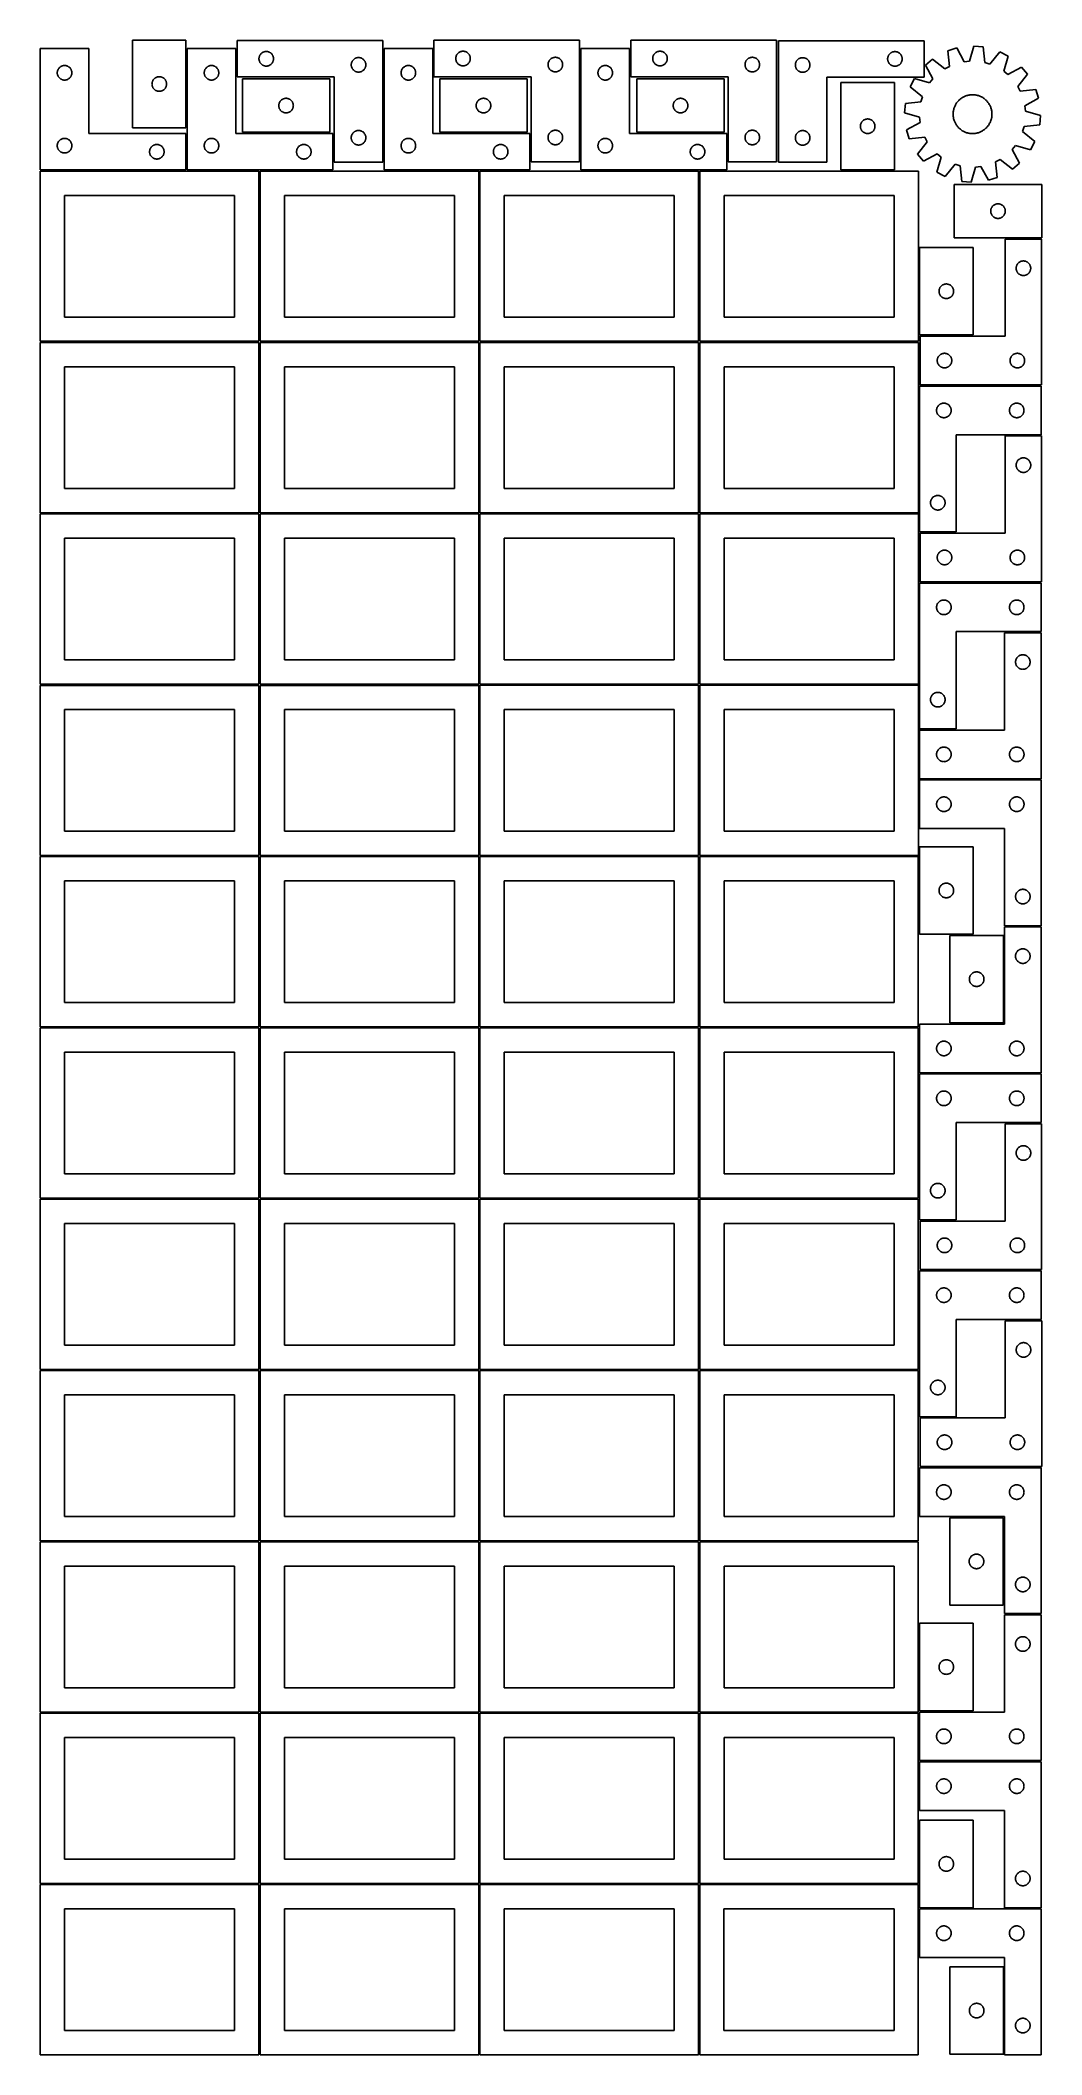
# Model space of a CAD drawing. Header units: millimetres. Extents: x 7 to 1243, y 7 to 2493.
import ezdxf

# ---------------------------------------------------------------- set-up
doc = ezdxf.new("R2010")
doc.units = ezdxf.units.MM
doc.layers.add('COMMON', color=5, linetype='CONTINUOUS', true_color=0x0000ff)
doc.layers.add('CUT', color=7, linetype='CONTINUOUS', true_color=0x000000)

msp = doc.modelspace()

# ---------------------------------------------------------------- linework, layer by layer
at = {"layer": 'COMMON'}
for p, q in [((277.291899, 1697.041937), (277.291899, 1487.041937)), ((6.541899, 1486.291936), (276.541899, 1486.291936)), ((277.291899, 1485.541936), (277.291899, 1275.541936)), ((278.0419, 1486.291936), (548.0419, 1486.291936)), ((548.7919, 1485.541936), (548.7919, 1275.541936)), ((820.291901, 1485.541936), (820.291901, 1275.541936)), ((6.541899, 1274.791935), (276.541899, 1274.791935)), ((277.291899, 1274.041935), (277.291899, 1064.041935)), ((278.0419, 1274.791935), (548.0419, 1274.791935)), ((548.7919, 1274.041935), (548.7919, 1064.041935)), ((549.541901, 1274.791935), (819.541901, 1274.791935)), ((820.291901, 1274.041935), (820.291901, 1064.041935)), ((821.041902, 1274.791935), (1091.041902, 1274.791935)), ((6.541899, 1063.291934), (276.541899, 1063.291934)), ((277.291899, 1062.541934), (277.291899, 852.541934)), ((278.0419, 1063.291934), (548.0419, 1063.291934)), ((548.7919, 1062.541934), (548.7919, 852.541934)), ((549.541901, 1063.291934), (819.541901, 1063.291934)), ((820.291901, 1062.541934), (820.291901, 852.541934)), ((821.041902, 1063.291934), (1091.041902, 1063.291934)), ((6.541899, 851.791933), (276.541899, 851.791933)), ((277.291899, 851.041933), (277.291899, 641.041933)), ((278.0419, 851.791933), (548.0419, 851.791933)), ((548.7919, 851.041933), (548.7919, 641.041933)), ((549.541901, 851.791933), (819.541901, 851.791933)), ((820.291901, 851.041933), (820.291901, 641.041933)), ((821.041902, 851.791933), (1091.041902, 851.791933)), ((276.541899, 640.291933), (6.541899, 640.291933)), ((277.291899, 639.541932), (277.291899, 429.541932)), ((548.0419, 640.291933), (278.0419, 640.291933)), ((548.791901, 429.541932), (548.791901, 639.541932)), ((549.541901, 640.291932), (819.541901, 640.291932)), ((820.291901, 639.541932), (820.291901, 429.541932)), ((821.041902, 640.291932), (1091.041902, 640.291932)), ((6.541899, 428.791931), (276.541899, 428.791931)), ((277.291899, 428.041931), (277.291899, 218.041931)), ((278.0419, 428.791931), (548.0419, 428.791931)), ((548.7919, 428.041931), (548.7919, 218.041931)), ((819.541901, 428.791932), (549.541901, 428.791932)), ((820.291901, 428.041931), (820.291901, 218.041931)), ((1091.041902, 428.791932), (821.041902, 428.791932)), ((6.541899, 217.29193), (276.520965, 217.29193)), ((277.270965, 216.54193), (277.270965, 6.54193)), ((278.0419, 217.29193), (548.020966, 217.29193)), ((548.770966, 216.54193), (548.770966, 6.54193)), ((549.541901, 217.29193), (819.520967, 217.29193)), ((820.270967, 216.54193), (820.270967, 6.54193)), ((821.041902, 217.29193), (1091.020968, 217.29193))]:
    msp.add_line(p, q, dxfattribs=at)
at = {"layer": 'CUT'}
for p, q in [((120.52157, 2493.377226), (120.52157, 2385.377226)), ((186.52157, 2493.377226), (120.52157, 2493.377226)), ((186.52157, 2385.377226), (186.52157, 2493.377226)), ((429.651577, 2493.05814), (249.651577, 2493.05814)), ((249.651577, 2493.05814), (249.651577, 2448.05814)), ((429.651577, 2343.05814), (429.651577, 2493.05814)), ((672.720485, 2493.367467), (492.720485, 2493.367467)), ((492.720485, 2493.367467), (492.720485, 2448.367467)), ((672.720485, 2343.367467), (672.720485, 2493.367467)), ((915.983852, 2493.363804), (735.983852, 2493.363804)), ((735.983852, 2493.363804), (735.983852, 2448.363804)), ((915.983852, 2343.363804), (915.983852, 2493.363804)), ((918.150999, 2492.898957), (1098.150999, 2492.898957)), ((918.150999, 2342.898957), (918.150999, 2492.898957)), ((1098.150999, 2492.898957), (1098.150999, 2447.898957)), ((66.520965, 2483.251496), (6.520965, 2483.251496)), ((6.520965, 2483.251496), (6.520965, 2333.251496)), ((34.191593, 2461.944829), (34.765152, 2462.078564)), ((34.765152, 2462.078564), (35.346229, 2462.1745)), ((35.346229, 2462.1745), (35.932336, 2462.232227)), ((35.932336, 2462.232227), (36.520965, 2462.251496)), ((36.520965, 2462.251496), (37.109593, 2462.232227)), ((37.109593, 2462.232227), (37.6957, 2462.1745)), ((37.6957, 2462.1745), (38.276778, 2462.078564)), ((38.276778, 2462.078564), (38.850336, 2461.944829)), ((66.520965, 2378.251496), (66.520965, 2483.251496)), ((248.041961, 2483.251496), (188.041961, 2483.251496)), ((188.041961, 2483.251496), (188.041961, 2333.251496)), ((215.712589, 2461.944829), (216.286148, 2462.078564)), ((216.286148, 2462.078564), (216.867225, 2462.1745)), ((216.867225, 2462.1745), (217.453333, 2462.232227)), ((217.453333, 2462.232227), (218.041961, 2462.251496)), ((218.041961, 2462.251496), (218.630589, 2462.232227)), ((218.630589, 2462.232227), (219.216696, 2462.1745)), ((219.216696, 2462.1745), (219.797774, 2462.078564)), ((219.797774, 2462.078564), (220.371332, 2461.944829)), ((248.041961, 2378.251496), (248.041961, 2483.251496)), ((276.651577, 2470.55814), (276.670846, 2471.146769)), ((276.670846, 2469.969512), (276.651577, 2470.55814)), ((276.670846, 2471.146769), (276.728573, 2471.732876)), ((276.728573, 2469.383405), (276.670846, 2469.969512)), ((276.728573, 2471.732876), (276.824509, 2472.313953)), ((276.824509, 2468.802327), (276.728573, 2469.383405)), ((276.824509, 2472.313953), (276.958244, 2472.887512)), ((276.958244, 2468.228769), (276.824509, 2468.802327)), ((276.958244, 2472.887512), (277.129206, 2473.451096)), ((277.129206, 2467.665185), (276.958244, 2468.228769)), ((277.129206, 2473.451096), (277.336661, 2474.002291)), ((277.336661, 2467.113989), (277.129206, 2467.665185)), ((277.336661, 2474.002291), (277.579722, 2474.538739)), ((277.579722, 2466.577542), (277.336661, 2467.113989)), ((277.579722, 2474.538739), (277.857348, 2475.05814)), ((277.857348, 2466.05814), (277.579722, 2466.577542)), ((277.857348, 2475.05814), (278.16835, 2475.558272)), ((278.16835, 2465.558008), (277.857348, 2466.05814)), ((278.16835, 2475.558272), (278.511397, 2476.036993)), ((278.511397, 2465.079288), (278.16835, 2465.558008)), ((278.511397, 2476.036993), (278.885019, 2476.492253)), ((278.885019, 2464.624028), (278.511397, 2465.079288)), ((278.885019, 2476.492253), (279.287616, 2476.922101)), ((279.287616, 2464.194179), (278.885019, 2464.624028)), ((279.287616, 2476.922101), (279.717464, 2477.324699)), ((279.717464, 2463.791582), (279.287616, 2464.194179)), ((279.717464, 2477.324699), (280.172724, 2477.69832)), ((280.172724, 2463.41796), (279.717464, 2463.791582)), ((280.172724, 2477.69832), (280.651445, 2478.041367)), ((280.651445, 2463.074914), (280.172724, 2463.41796)), ((280.651445, 2478.041367), (281.151577, 2478.352369)), ((281.151577, 2462.763912), (280.651445, 2463.074914)), ((281.151577, 2478.352369), (281.670979, 2478.629995)), ((281.670979, 2462.486286), (281.151577, 2462.763912)), ((281.670979, 2478.629995), (282.207426, 2478.873056)), ((282.207426, 2462.243225), (281.670979, 2462.486286)), ((282.207426, 2478.873056), (282.758622, 2479.080512)), ((282.758622, 2462.035769), (282.207426, 2462.243225)), ((282.758622, 2479.080512), (283.322205, 2479.251473)), ((283.322205, 2461.864808), (282.758622, 2462.035769)), ((283.322205, 2479.251473), (283.895764, 2479.385208)), ((283.895764, 2479.385208), (284.476841, 2479.481144)), ((284.476841, 2479.481144), (285.062949, 2479.538871)), ((285.062949, 2479.538871), (285.651577, 2479.55814)), ((285.651577, 2479.55814), (286.240205, 2479.538871)), ((286.240205, 2479.538871), (286.826313, 2479.481144)), ((286.826313, 2479.481144), (287.40739, 2479.385208)), ((287.40739, 2479.385208), (287.980948, 2479.251473)), ((287.980948, 2479.251473), (288.544532, 2479.080512)), ((288.544532, 2462.035769), (287.980948, 2461.864808)), ((288.544532, 2479.080512), (289.095728, 2478.873056)), ((289.095728, 2462.243225), (288.544532, 2462.035769)), ((289.095728, 2478.873056), (289.632175, 2478.629995)), ((289.632175, 2462.486286), (289.095728, 2462.243225)), ((289.632175, 2478.629995), (290.151577, 2478.352369)), ((290.151577, 2462.763912), (289.632175, 2462.486286)), ((290.151577, 2478.352369), (290.651709, 2478.041367)), ((290.651709, 2463.074914), (290.151577, 2462.763912)), ((290.651709, 2478.041367), (291.13043, 2477.69832)), ((291.13043, 2463.41796), (290.651709, 2463.074914)), ((291.13043, 2477.69832), (291.585689, 2477.324699)), ((291.585689, 2463.791582), (291.13043, 2463.41796)), ((291.585689, 2477.324699), (292.015538, 2476.922101)), ((292.015538, 2464.194179), (291.585689, 2463.791582)), ((292.015538, 2476.922101), (292.418135, 2476.492253)), ((292.418135, 2464.624028), (292.015538, 2464.194179)), ((292.418135, 2476.492253), (292.791757, 2476.036993)), ((292.791757, 2465.079288), (292.418135, 2464.624028)), ((292.791757, 2476.036993), (293.134803, 2475.558272)), ((293.134803, 2465.558008), (292.791757, 2465.079288)), ((293.134803, 2475.558272), (293.445805, 2475.05814)), ((293.445805, 2466.05814), (293.134803, 2465.558008)), ((293.445805, 2475.05814), (293.723431, 2474.538739)), ((293.723431, 2466.577542), (293.445805, 2466.05814)), ((293.723431, 2474.538739), (293.966493, 2474.002291)), ((293.966493, 2467.113989), (293.723431, 2466.577542)), ((293.966493, 2474.002291), (294.173948, 2473.451096)), ((294.173948, 2467.665185), (293.966493, 2467.113989)), ((294.173948, 2473.451096), (294.344909, 2472.887512)), ((294.344909, 2468.228769), (294.173948, 2467.665185)), ((294.344909, 2472.887512), (294.478644, 2472.313953)), ((294.478644, 2468.802327), (294.344909, 2468.228769)), ((294.478644, 2472.313953), (294.574581, 2471.732876)), ((294.574581, 2469.383405), (294.478644, 2468.802327)), ((294.574581, 2471.732876), (294.632307, 2471.146769)), ((294.632307, 2469.969512), (294.574581, 2469.383405)), ((294.632307, 2471.146769), (294.651577, 2470.55814)), ((294.651577, 2470.55814), (294.632307, 2469.969512)), ((390.651577, 2463.05814), (390.670846, 2463.646769)), ((390.670846, 2462.469512), (390.651577, 2463.05814)), ((390.670846, 2463.646769), (390.728573, 2464.232876)), ((390.728573, 2461.883405), (390.670846, 2462.469512)), ((390.728573, 2464.232876), (390.824509, 2464.813953)), ((390.824509, 2464.813953), (390.958244, 2465.387512)), ((390.958244, 2465.387512), (391.129206, 2465.951096)), ((391.129206, 2465.951096), (391.336661, 2466.502291)), ((391.336661, 2466.502291), (391.579722, 2467.038739)), ((391.579722, 2467.038739), (391.857348, 2467.55814)), ((391.857348, 2467.55814), (392.16835, 2468.058272)), ((392.16835, 2468.058272), (392.511397, 2468.536993)), ((392.511397, 2468.536993), (392.885019, 2468.992253)), ((392.885019, 2468.992253), (393.287616, 2469.422101)), ((393.287616, 2469.422101), (393.717464, 2469.824699)), ((393.717464, 2469.824699), (394.172724, 2470.19832)), ((394.172724, 2470.19832), (394.651445, 2470.541367)), ((394.651445, 2470.541367), (395.151577, 2470.852369)), ((395.151577, 2470.852369), (395.670979, 2471.129995)), ((395.670979, 2471.129995), (396.207426, 2471.373056)), ((396.207426, 2471.373056), (396.758622, 2471.580512)), ((396.758622, 2471.580512), (397.322205, 2471.751473)), ((397.322205, 2471.751473), (397.895764, 2471.885208)), ((397.895764, 2471.885208), (398.476841, 2471.981144)), ((398.476841, 2471.981144), (399.062949, 2472.038871)), ((399.062949, 2472.038871), (399.651577, 2472.05814)), ((399.651577, 2472.05814), (400.240205, 2472.038871)), ((400.240205, 2472.038871), (400.826313, 2471.981144)), ((400.826313, 2471.981144), (401.40739, 2471.885208)), ((401.40739, 2471.885208), (401.980948, 2471.751473)), ((401.980948, 2471.751473), (402.544532, 2471.580512)), ((402.544532, 2471.580512), (403.095728, 2471.373056)), ((403.095728, 2471.373056), (403.632175, 2471.129995)), ((403.632175, 2471.129995), (404.151577, 2470.852369)), ((404.151577, 2470.852369), (404.651709, 2470.541367)), ((404.651709, 2470.541367), (405.13043, 2470.19832)), ((405.13043, 2470.19832), (405.585689, 2469.824699)), ((405.585689, 2469.824699), (406.015538, 2469.422101)), ((406.015538, 2469.422101), (406.418135, 2468.992253)), ((406.418135, 2468.992253), (406.791757, 2468.536993)), ((406.791757, 2468.536993), (407.134803, 2468.058272)), ((407.134803, 2468.058272), (407.445805, 2467.55814)), ((407.445805, 2467.55814), (407.723431, 2467.038739)), ((407.723431, 2467.038739), (407.966493, 2466.502291)), ((407.966493, 2466.502291), (408.173948, 2465.951096)), ((408.173948, 2465.951096), (408.344909, 2465.387512)), ((408.344909, 2465.387512), (408.478644, 2464.813953)), ((408.478644, 2464.813953), (408.574581, 2464.232876)), ((408.574581, 2464.232876), (408.632307, 2463.646769)), ((408.632307, 2462.469512), (408.574581, 2461.883405)), ((408.632307, 2463.646769), (408.651577, 2463.05814)), ((408.651577, 2463.05814), (408.632307, 2462.469512)), ((491.20169, 2483.251496), (431.20169, 2483.251496)), ((431.20169, 2483.251496), (431.20169, 2333.251496)), ((458.872318, 2461.944829), (459.445877, 2462.078564)), ((459.445877, 2462.078564), (460.026954, 2462.1745)), ((460.026954, 2462.1745), (460.613062, 2462.232227)), ((460.613062, 2462.232227), (461.20169, 2462.251496)), ((461.20169, 2462.251496), (461.790318, 2462.232227)), ((461.790318, 2462.232227), (462.376425, 2462.1745)), ((462.376425, 2462.1745), (462.957503, 2462.078564)), ((462.957503, 2462.078564), (463.531061, 2461.944829)), ((491.20169, 2378.251496), (491.20169, 2483.251496)), ((519.720485, 2470.867467), (519.739755, 2471.456095)), ((519.739755, 2470.278838), (519.720485, 2470.867467)), ((519.739755, 2471.456095), (519.797482, 2472.042202)), ((519.797482, 2469.692731), (519.739755, 2470.278838)), ((519.797482, 2472.042202), (519.893418, 2472.623279)), ((519.893418, 2469.111654), (519.797482, 2469.692731)), ((519.893418, 2472.623279), (520.027153, 2473.196838)), ((520.027153, 2468.538095), (519.893418, 2469.111654)), ((520.027153, 2473.196838), (520.198114, 2473.760422)), ((520.198114, 2467.974511), (520.027153, 2468.538095)), ((520.198114, 2473.760422), (520.40557, 2474.311617)), ((520.40557, 2467.423316), (520.198114, 2467.974511)), ((520.40557, 2474.311617), (520.648631, 2474.848065)), ((520.648631, 2466.886868), (520.40557, 2467.423316)), ((520.648631, 2474.848065), (520.926257, 2475.367467)), ((520.926257, 2466.367467), (520.648631, 2466.886868)), ((520.926257, 2475.367467), (521.237259, 2475.867599)), ((521.237259, 2465.867334), (520.926257, 2466.367467)), ((521.237259, 2475.867599), (521.580305, 2476.346319)), ((521.580305, 2465.388614), (521.237259, 2465.867334)), ((521.580305, 2476.346319), (521.953927, 2476.801579)), ((521.953927, 2464.933354), (521.580305, 2465.388614)), ((521.953927, 2476.801579), (522.356524, 2477.231428)), ((522.356524, 2464.503506), (521.953927, 2464.933354)), ((522.356524, 2477.231428), (522.786373, 2477.634025)), ((522.786373, 2464.100908), (522.356524, 2464.503506)), ((522.786373, 2477.634025), (523.241633, 2478.007647)), ((523.241633, 2463.727286), (522.786373, 2464.100908)), ((523.241633, 2478.007647), (523.720353, 2478.350693)), ((523.720353, 2463.38424), (523.241633, 2463.727286)), ((523.720353, 2478.350693), (524.220485, 2478.661695)), ((524.220485, 2463.073238), (523.720353, 2463.38424)), ((524.220485, 2478.661695), (524.739887, 2478.939321)), ((524.739887, 2462.795612), (524.220485, 2463.073238)), ((524.739887, 2478.939321), (525.276335, 2479.182382)), ((525.276335, 2462.552551), (524.739887, 2462.795612)), ((525.276335, 2479.182382), (525.82753, 2479.389838)), ((525.82753, 2462.345095), (525.276335, 2462.552551)), ((525.82753, 2479.389838), (526.391114, 2479.560799)), ((526.391114, 2462.174134), (525.82753, 2462.345095)), ((526.391114, 2479.560799), (526.964673, 2479.694534)), ((526.964673, 2462.040399), (526.391114, 2462.174134)), ((526.964673, 2479.694534), (527.54575, 2479.79047)), ((527.54575, 2461.944463), (526.964673, 2462.040399)), ((527.54575, 2479.79047), (528.131857, 2479.848197)), ((528.131857, 2479.848197), (528.720485, 2479.867467)), ((528.720485, 2479.867467), (529.309114, 2479.848197)), ((529.309114, 2479.848197), (529.895221, 2479.79047)), ((529.895221, 2479.79047), (530.476298, 2479.694534)), ((530.476298, 2462.040399), (529.895221, 2461.944463)), ((530.476298, 2479.694534), (531.049857, 2479.560799)), ((531.049857, 2462.174134), (530.476298, 2462.040399)), ((531.049857, 2479.560799), (531.613441, 2479.389838)), ((531.613441, 2462.345095), (531.049857, 2462.174134)), ((531.613441, 2479.389838), (532.164636, 2479.182382)), ((532.164636, 2462.552551), (531.613441, 2462.345095)), ((532.164636, 2479.182382), (532.701084, 2478.939321)), ((532.701084, 2462.795612), (532.164636, 2462.552551)), ((532.701084, 2478.939321), (533.220485, 2478.661695)), ((533.220485, 2463.073238), (532.701084, 2462.795612)), ((533.220485, 2478.661695), (533.720618, 2478.350693)), ((533.720618, 2463.38424), (533.220485, 2463.073238)), ((533.720618, 2478.350693), (534.199338, 2478.007647)), ((534.199338, 2463.727286), (533.720618, 2463.38424)), ((534.199338, 2478.007647), (534.654598, 2477.634025)), ((534.654598, 2464.100908), (534.199338, 2463.727286)), ((534.654598, 2477.634025), (535.084447, 2477.231428)), ((535.084447, 2464.503506), (534.654598, 2464.100908)), ((535.084447, 2477.231428), (535.487044, 2476.801579)), ((535.487044, 2464.933354), (535.084447, 2464.503506)), ((535.487044, 2476.801579), (535.860666, 2476.346319)), ((535.860666, 2465.388614), (535.487044, 2464.933354)), ((535.860666, 2476.346319), (536.203712, 2475.867599)), ((536.203712, 2465.867334), (535.860666, 2465.388614)), ((536.203712, 2475.867599), (536.514714, 2475.367467)), ((536.514714, 2466.367467), (536.203712, 2465.867334)), ((536.514714, 2475.367467), (536.79234, 2474.848065)), ((536.79234, 2466.886868), (536.514714, 2466.367467)), ((536.79234, 2474.848065), (537.035401, 2474.311617)), ((537.035401, 2467.423316), (536.79234, 2466.886868)), ((537.035401, 2474.311617), (537.242857, 2473.760422)), ((537.242857, 2467.974511), (537.035401, 2467.423316)), ((537.242857, 2473.760422), (537.413818, 2473.196838)), ((537.413818, 2468.538095), (537.242857, 2467.974511)), ((537.413818, 2473.196838), (537.547553, 2472.623279)), ((537.547553, 2469.111654), (537.413818, 2468.538095)), ((537.547553, 2472.623279), (537.643489, 2472.042202)), ((537.643489, 2469.692731), (537.547553, 2469.111654)), ((537.643489, 2472.042202), (537.701216, 2471.456095)), ((537.701216, 2470.278838), (537.643489, 2469.692731)), ((537.701216, 2471.456095), (537.720485, 2470.867467)), ((537.720485, 2470.867467), (537.701216, 2470.278838)), ((633.720485, 2463.367467), (633.739755, 2463.956095)), ((633.739755, 2462.778838), (633.720485, 2463.367467)), ((633.739755, 2463.956095), (633.797482, 2464.542202)), ((633.797482, 2462.192731), (633.739755, 2462.778838)), ((633.797482, 2464.542202), (633.893418, 2465.123279)), ((633.893418, 2461.611654), (633.797482, 2462.192731)), ((633.893418, 2465.123279), (634.027153, 2465.696838)), ((634.027153, 2465.696838), (634.198114, 2466.260422)), ((634.198114, 2466.260422), (634.40557, 2466.811617)), ((634.40557, 2466.811617), (634.648631, 2467.348065)), ((634.648631, 2467.348065), (634.926257, 2467.867467)), ((634.926257, 2467.867467), (635.237259, 2468.367599)), ((635.237259, 2468.367599), (635.580305, 2468.846319)), ((635.580305, 2468.846319), (635.953927, 2469.301579)), ((635.953927, 2469.301579), (636.356524, 2469.731428)), ((636.356524, 2469.731428), (636.786373, 2470.134025)), ((636.786373, 2470.134025), (637.241633, 2470.507647)), ((637.241633, 2470.507647), (637.720353, 2470.850693)), ((637.720353, 2470.850693), (638.220485, 2471.161695)), ((638.220485, 2471.161695), (638.739887, 2471.439321)), ((638.739887, 2471.439321), (639.276335, 2471.682382)), ((639.276335, 2471.682382), (639.82753, 2471.889838)), ((639.82753, 2471.889838), (640.391114, 2472.060799)), ((640.391114, 2472.060799), (640.964673, 2472.194534)), ((640.964673, 2472.194534), (641.54575, 2472.29047)), ((641.54575, 2472.29047), (642.131857, 2472.348197)), ((642.131857, 2472.348197), (642.720485, 2472.367467)), ((642.720485, 2472.367467), (643.309114, 2472.348197)), ((643.309114, 2472.348197), (643.895221, 2472.29047)), ((643.895221, 2472.29047), (644.476298, 2472.194534)), ((644.476298, 2472.194534), (645.049857, 2472.060799)), ((645.049857, 2472.060799), (645.613441, 2471.889838)), ((645.613441, 2471.889838), (646.164636, 2471.682382)), ((646.164636, 2471.682382), (646.701084, 2471.439321)), ((646.701084, 2471.439321), (647.220485, 2471.161695)), ((647.220485, 2471.161695), (647.720618, 2470.850693)), ((647.720618, 2470.850693), (648.199338, 2470.507647)), ((648.199338, 2470.507647), (648.654598, 2470.134025)), ((648.654598, 2470.134025), (649.084447, 2469.731428)), ((649.084447, 2469.731428), (649.487044, 2469.301579)), ((649.487044, 2469.301579), (649.860666, 2468.846319)), ((649.860666, 2468.846319), (650.203712, 2468.367599)), ((650.203712, 2468.367599), (650.514714, 2467.867467)), ((650.514714, 2467.867467), (650.79234, 2467.348065)), ((650.79234, 2467.348065), (651.035401, 2466.811617)), ((651.035401, 2466.811617), (651.242857, 2466.260422)), ((651.242857, 2466.260422), (651.413818, 2465.696838)), ((651.413818, 2465.696838), (651.547553, 2465.123279)), ((651.547553, 2465.123279), (651.643489, 2464.542202)), ((651.643489, 2462.192731), (651.547553, 2461.611654)), ((651.643489, 2464.542202), (651.701216, 2463.956095)), ((651.701216, 2462.778838), (651.643489, 2462.192731)), ((651.701216, 2463.956095), (651.720485, 2463.367467)), ((651.720485, 2463.367467), (651.701216, 2462.778838)), ((734.36151, 2483.251496), (674.36151, 2483.251496)), ((674.36151, 2483.251496), (674.36151, 2333.251496)), ((702.032139, 2461.944829), (702.605697, 2462.078564)), ((702.605697, 2462.078564), (703.186775, 2462.1745)), ((703.186775, 2462.1745), (703.772882, 2462.232227)), ((703.772882, 2462.232227), (704.36151, 2462.251496)), ((704.36151, 2462.251496), (704.950138, 2462.232227)), ((704.950138, 2462.232227), (705.536246, 2462.1745)), ((705.536246, 2462.1745), (706.117323, 2462.078564)), ((706.117323, 2462.078564), (706.690882, 2461.944829)), ((734.36151, 2378.251496), (734.36151, 2483.251496)), ((762.983852, 2470.863804), (763.003122, 2471.452433)), ((763.003122, 2470.275176), (762.983852, 2470.863804)), ((763.003122, 2471.452433), (763.060848, 2472.03854)), ((763.060848, 2469.689069), (763.003122, 2470.275176)), ((763.060848, 2472.03854), (763.156785, 2472.619617)), ((763.156785, 2469.107992), (763.060848, 2469.689069)), ((763.156785, 2472.619617), (763.29052, 2473.193176)), ((763.29052, 2468.534433), (763.156785, 2469.107992)), ((763.29052, 2473.193176), (763.461481, 2473.75676)), ((763.461481, 2467.970849), (763.29052, 2468.534433)), ((763.461481, 2473.75676), (763.668936, 2474.307955)), ((763.668936, 2467.419654), (763.461481, 2467.970849)), ((763.668936, 2474.307955), (763.911998, 2474.844403)), ((763.911998, 2466.883206), (763.668936, 2467.419654)), ((763.911998, 2474.844403), (764.189624, 2475.363804)), ((764.189624, 2466.363804), (763.911998, 2466.883206)), ((764.189624, 2475.363804), (764.500626, 2475.863937)), ((764.500626, 2465.863672), (764.189624, 2466.363804)), ((764.500626, 2475.863937), (764.843672, 2476.342657)), ((764.843672, 2465.384952), (764.500626, 2465.863672)), ((764.843672, 2476.342657), (765.217294, 2476.797917)), ((765.217294, 2464.929692), (764.843672, 2465.384952)), ((765.217294, 2476.797917), (765.619891, 2477.227765)), ((765.619891, 2464.499843), (765.217294, 2464.929692)), ((765.619891, 2477.227765), (766.04974, 2477.630363)), ((766.04974, 2464.097246), (765.619891, 2464.499843)), ((766.04974, 2477.630363), (766.504999, 2478.003984)), ((766.504999, 2463.723624), (766.04974, 2464.097246)), ((766.504999, 2478.003984), (766.98372, 2478.347031)), ((766.98372, 2463.380578), (766.504999, 2463.723624)), ((766.98372, 2478.347031), (767.483852, 2478.658033)), ((767.483852, 2463.069576), (766.98372, 2463.380578)), ((767.483852, 2478.658033), (768.003254, 2478.935659)), ((768.003254, 2462.79195), (767.483852, 2463.069576)), ((768.003254, 2478.935659), (768.539701, 2479.17872)), ((768.539701, 2462.548889), (768.003254, 2462.79195)), ((768.539701, 2479.17872), (769.090897, 2479.386176)), ((769.090897, 2462.341433), (768.539701, 2462.548889)), ((769.090897, 2479.386176), (769.654481, 2479.557137)), ((769.654481, 2462.170472), (769.090897, 2462.341433)), ((769.654481, 2479.557137), (770.228039, 2479.690872)), ((770.228039, 2462.036737), (769.654481, 2462.170472)), ((770.228039, 2479.690872), (770.809116, 2479.786808)), ((770.809116, 2461.940801), (770.228039, 2462.036737)), ((770.809116, 2479.786808), (771.395224, 2479.844535)), ((771.395224, 2479.844535), (771.983852, 2479.863804)), ((771.983852, 2479.863804), (772.57248, 2479.844535)), ((772.57248, 2479.844535), (773.158588, 2479.786808)), ((773.158588, 2479.786808), (773.739665, 2479.690872)), ((773.739665, 2462.036737), (773.158588, 2461.940801)), ((773.739665, 2479.690872), (774.313224, 2479.557137)), ((774.313224, 2462.170472), (773.739665, 2462.036737)), ((774.313224, 2479.557137), (774.876807, 2479.386176)), ((774.876807, 2462.341433), (774.313224, 2462.170472)), ((774.876807, 2479.386176), (775.428003, 2479.17872)), ((775.428003, 2462.548889), (774.876807, 2462.341433)), ((775.428003, 2479.17872), (775.96445, 2478.935659)), ((775.96445, 2462.79195), (775.428003, 2462.548889)), ((775.96445, 2478.935659), (776.483852, 2478.658033)), ((776.483852, 2463.069576), (775.96445, 2462.79195)), ((776.483852, 2478.658033), (776.983984, 2478.347031)), ((776.983984, 2463.380578), (776.483852, 2463.069576)), ((776.983984, 2478.347031), (777.462705, 2478.003984)), ((777.462705, 2463.723624), (776.983984, 2463.380578)), ((777.462705, 2478.003984), (777.917965, 2477.630363)), ((777.917965, 2464.097246), (777.462705, 2463.723624)), ((777.917965, 2477.630363), (778.347813, 2477.227765)), ((778.347813, 2464.499843), (777.917965, 2464.097246)), ((778.347813, 2477.227765), (778.75041, 2476.797917)), ((778.75041, 2464.929692), (778.347813, 2464.499843)), ((778.75041, 2476.797917), (779.124032, 2476.342657)), ((779.124032, 2465.384952), (778.75041, 2464.929692)), ((779.124032, 2476.342657), (779.467079, 2475.863937)), ((779.467079, 2465.863672), (779.124032, 2465.384952)), ((779.467079, 2475.863937), (779.778081, 2475.363804)), ((779.778081, 2466.363804), (779.467079, 2465.863672)), ((779.778081, 2475.363804), (780.055707, 2474.844403)), ((780.055707, 2466.883206), (779.778081, 2466.363804)), ((780.055707, 2474.844403), (780.298768, 2474.307955)), ((780.298768, 2467.419654), (780.055707, 2466.883206)), ((780.298768, 2474.307955), (780.506223, 2473.75676)), ((780.506223, 2467.970849), (780.298768, 2467.419654)), ((780.506223, 2473.75676), (780.677185, 2473.193176)), ((780.677185, 2468.534433), (780.506223, 2467.970849)), ((780.677185, 2473.193176), (780.81092, 2472.619617)), ((780.81092, 2469.107992), (780.677185, 2468.534433)), ((780.81092, 2472.619617), (780.906856, 2472.03854)), ((780.906856, 2469.689069), (780.81092, 2469.107992)), ((780.906856, 2472.03854), (780.964582, 2471.452433)), ((780.964582, 2470.275176), (780.906856, 2469.689069)), ((780.964582, 2471.452433), (780.983852, 2470.863804)), ((780.983852, 2470.863804), (780.964582, 2470.275176)), ((876.983852, 2463.363804), (877.003122, 2463.952433)), ((877.003122, 2462.775176), (876.983852, 2463.363804)), ((877.003122, 2463.952433), (877.060848, 2464.53854)), ((877.060848, 2462.189069), (877.003122, 2462.775176)), ((877.060848, 2464.53854), (877.156785, 2465.119617)), ((877.156785, 2461.607992), (877.060848, 2462.189069)), ((877.156785, 2465.119617), (877.29052, 2465.693176)), ((877.29052, 2465.693176), (877.461481, 2466.25676)), ((877.461481, 2466.25676), (877.668936, 2466.807955)), ((877.668936, 2466.807955), (877.911998, 2467.344403)), ((877.911998, 2467.344403), (878.189624, 2467.863804)), ((878.189624, 2467.863804), (878.500626, 2468.363937)), ((878.500626, 2468.363937), (878.843672, 2468.842657)), ((878.843672, 2468.842657), (879.217294, 2469.297917)), ((879.217294, 2469.297917), (879.619891, 2469.727765)), ((879.619891, 2469.727765), (880.04974, 2470.130363)), ((880.04974, 2470.130363), (880.504999, 2470.503984)), ((880.504999, 2470.503984), (880.98372, 2470.847031)), ((880.98372, 2470.847031), (881.483852, 2471.158033)), ((881.483852, 2471.158033), (882.003254, 2471.435659)), ((882.003254, 2471.435659), (882.539701, 2471.67872)), ((882.539701, 2471.67872), (883.090897, 2471.886176)), ((883.090897, 2471.886176), (883.654481, 2472.057137)), ((883.654481, 2472.057137), (884.228039, 2472.190872)), ((884.228039, 2472.190872), (884.809116, 2472.286808)), ((884.809116, 2472.286808), (885.395224, 2472.344535)), ((885.395224, 2472.344535), (885.983852, 2472.363804)), ((885.983852, 2472.363804), (886.57248, 2472.344535)), ((886.57248, 2472.344535), (887.158588, 2472.286808)), ((887.158588, 2472.286808), (887.739665, 2472.190872)), ((887.739665, 2472.190872), (888.313224, 2472.057137)), ((888.313224, 2472.057137), (888.876807, 2471.886176)), ((888.876807, 2471.886176), (889.428003, 2471.67872)), ((889.428003, 2471.67872), (889.96445, 2471.435659)), ((889.96445, 2471.435659), (890.483852, 2471.158033)), ((890.483852, 2471.158033), (890.983984, 2470.847031)), ((890.983984, 2470.847031), (891.462705, 2470.503984)), ((891.462705, 2470.503984), (891.917965, 2470.130363)), ((891.917965, 2470.130363), (892.347813, 2469.727765)), ((892.347813, 2469.727765), (892.75041, 2469.297917)), ((892.75041, 2469.297917), (893.124032, 2468.842657)), ((893.124032, 2468.842657), (893.467079, 2468.363937)), ((893.467079, 2468.363937), (893.778081, 2467.863804)), ((893.778081, 2467.863804), (894.055707, 2467.344403)), ((894.055707, 2467.344403), (894.298768, 2466.807955)), ((894.298768, 2466.807955), (894.506223, 2466.25676)), ((894.506223, 2466.25676), (894.677185, 2465.693176)), ((894.677185, 2465.693176), (894.81092, 2465.119617)), ((894.81092, 2465.119617), (894.906856, 2464.53854)), ((894.906856, 2462.189069), (894.81092, 2461.607992)), ((894.906856, 2464.53854), (894.964582, 2463.952433)), ((894.964582, 2462.775176), (894.906856, 2462.189069)), ((894.964582, 2463.952433), (894.983852, 2463.363804)), ((894.983852, 2463.363804), (894.964582, 2462.775176)), ((939.170268, 2463.487585), (939.150999, 2462.898957)), ((939.150999, 2462.898957), (939.170268, 2462.310329)), ((939.227995, 2464.073693), (939.170268, 2463.487585)), ((939.170268, 2462.310329), (939.227995, 2461.724221)), ((939.323931, 2464.65477), (939.227995, 2464.073693)), ((939.457666, 2465.228329), (939.323931, 2464.65477)), ((939.628628, 2465.791912), (939.457666, 2465.228329)), ((939.836083, 2466.343108), (939.628628, 2465.791912)), ((940.079144, 2466.879555), (939.836083, 2466.343108)), ((940.35677, 2467.398957), (940.079144, 2466.879555)), ((940.667772, 2467.899089), (940.35677, 2467.398957)), ((941.010819, 2468.37781), (940.667772, 2467.899089)), ((941.38444, 2468.833069), (941.010819, 2468.37781)), ((941.787038, 2469.262918), (941.38444, 2468.833069)), ((942.216886, 2469.665515), (941.787038, 2469.262918)), ((942.672146, 2470.039137), (942.216886, 2469.665515)), ((943.150867, 2470.382184), (942.672146, 2470.039137)), ((943.650999, 2470.693186), (943.150867, 2470.382184)), ((944.170401, 2470.970812), (943.650999, 2470.693186)), ((944.706848, 2471.213873), (944.170401, 2470.970812)), ((945.258044, 2471.421328), (944.706848, 2471.213873)), ((945.821627, 2471.59229), (945.258044, 2471.421328)), ((946.395186, 2471.726025), (945.821627, 2471.59229)), ((946.976263, 2471.821961), (946.395186, 2471.726025)), ((947.562371, 2471.879687), (946.976263, 2471.821961)), ((948.150999, 2471.898957), (947.562371, 2471.879687)), ((948.739627, 2471.879687), (948.150999, 2471.898957)), ((949.325734, 2471.821961), (948.739627, 2471.879687)), ((949.906812, 2471.726025), (949.325734, 2471.821961)), ((950.48037, 2471.59229), (949.906812, 2471.726025)), ((951.043954, 2471.421328), (950.48037, 2471.59229)), ((951.59515, 2471.213873), (951.043954, 2471.421328)), ((952.131597, 2470.970812), (951.59515, 2471.213873)), ((952.650999, 2470.693186), (952.131597, 2470.970812)), ((953.151131, 2470.382184), (952.650999, 2470.693186)), ((953.629852, 2470.039137), (953.151131, 2470.382184)), ((954.085111, 2469.665515), (953.629852, 2470.039137)), ((954.51496, 2469.262918), (954.085111, 2469.665515)), ((954.917557, 2468.833069), (954.51496, 2469.262918)), ((955.291179, 2468.37781), (954.917557, 2468.833069)), ((955.634225, 2467.899089), (955.291179, 2468.37781)), ((955.945227, 2467.398957), (955.634225, 2467.899089)), ((956.222853, 2466.879555), (955.945227, 2467.398957)), ((956.465915, 2466.343108), (956.222853, 2466.879555)), ((956.67337, 2465.791912), (956.465915, 2466.343108)), ((956.844331, 2465.228329), (956.67337, 2465.791912)), ((956.978066, 2464.65477), (956.844331, 2465.228329)), ((957.074002, 2464.073693), (956.978066, 2464.65477)), ((957.131729, 2463.487585), (957.074002, 2464.073693)), ((957.074002, 2461.724221), (957.131729, 2462.310329)), ((957.150999, 2462.898957), (957.131729, 2463.487585)), ((957.131729, 2462.310329), (957.150999, 2462.898957)), ((1053.170268, 2470.987585), (1053.150999, 2470.398957)), ((1053.150999, 2470.398957), (1053.170268, 2469.810329)), ((1053.227995, 2471.573693), (1053.170268, 2470.987585)), ((1053.170268, 2469.810329), (1053.227995, 2469.224221)), ((1053.323931, 2472.15477), (1053.227995, 2471.573693)), ((1053.227995, 2469.224221), (1053.323931, 2468.643144)), ((1053.457666, 2472.728329), (1053.323931, 2472.15477)), ((1053.323931, 2468.643144), (1053.457666, 2468.069586)), ((1053.628628, 2473.291912), (1053.457666, 2472.728329)), ((1053.457666, 2468.069586), (1053.628628, 2467.506002)), ((1053.836083, 2473.843108), (1053.628628, 2473.291912)), ((1053.628628, 2467.506002), (1053.836083, 2466.954806)), ((1054.079144, 2474.379555), (1053.836083, 2473.843108)), ((1053.836083, 2466.954806), (1054.079144, 2466.418359)), ((1054.35677, 2474.898957), (1054.079144, 2474.379555)), ((1054.079144, 2466.418359), (1054.35677, 2465.898957)), ((1054.667772, 2475.399089), (1054.35677, 2474.898957)), ((1054.35677, 2465.898957), (1054.667772, 2465.398825)), ((1055.010819, 2475.87781), (1054.667772, 2475.399089)), ((1054.667772, 2465.398825), (1055.010819, 2464.920104)), ((1055.38444, 2476.333069), (1055.010819, 2475.87781)), ((1055.010819, 2464.920104), (1055.38444, 2464.464845)), ((1055.787038, 2476.762918), (1055.38444, 2476.333069)), ((1055.38444, 2464.464845), (1055.787038, 2464.034996)), ((1056.216886, 2477.165515), (1055.787038, 2476.762918)), ((1055.787038, 2464.034996), (1056.216886, 2463.632399)), ((1056.672146, 2477.539137), (1056.216886, 2477.165515)), ((1056.216886, 2463.632399), (1056.672146, 2463.258777)), ((1057.150867, 2477.882184), (1056.672146, 2477.539137)), ((1056.672146, 2463.258777), (1057.150867, 2462.915731)), ((1057.650999, 2478.193186), (1057.150867, 2477.882184)), ((1057.150867, 2462.915731), (1057.650999, 2462.604729)), ((1058.170401, 2478.470812), (1057.650999, 2478.193186)), ((1057.650999, 2462.604729), (1058.170401, 2462.327102)), ((1058.706848, 2478.713873), (1058.170401, 2478.470812)), ((1058.170401, 2462.327102), (1058.706848, 2462.084041)), ((1059.258044, 2478.921328), (1058.706848, 2478.713873)), ((1058.706848, 2462.084041), (1059.258044, 2461.876586)), ((1059.821627, 2479.09229), (1059.258044, 2478.921328)), ((1060.395186, 2479.226025), (1059.821627, 2479.09229)), ((1060.976263, 2479.321961), (1060.395186, 2479.226025)), ((1061.562371, 2479.379687), (1060.976263, 2479.321961)), ((1062.150999, 2479.398957), (1061.562371, 2479.379687)), ((1062.739627, 2479.379687), (1062.150999, 2479.398957)), ((1063.325734, 2479.321961), (1062.739627, 2479.379687)), ((1063.906812, 2479.226025), (1063.325734, 2479.321961)), ((1064.48037, 2479.09229), (1063.906812, 2479.226025)), ((1065.043954, 2478.921328), (1064.48037, 2479.09229)), ((1065.59515, 2478.713873), (1065.043954, 2478.921328)), ((1065.043954, 2461.876586), (1065.59515, 2462.084041)), ((1066.131597, 2478.470812), (1065.59515, 2478.713873)), ((1065.59515, 2462.084041), (1066.131597, 2462.327102)), ((1066.650999, 2478.193186), (1066.131597, 2478.470812)), ((1066.131597, 2462.327102), (1066.650999, 2462.604729)), ((1067.151131, 2477.882184), (1066.650999, 2478.193186)), ((1066.650999, 2462.604729), (1067.151131, 2462.915731)), ((1067.629852, 2477.539137), (1067.151131, 2477.882184)), ((1067.151131, 2462.915731), (1067.629852, 2463.258777)), ((1068.085111, 2477.165515), (1067.629852, 2477.539137)), ((1067.629852, 2463.258777), (1068.085111, 2463.632399)), ((1068.51496, 2476.762918), (1068.085111, 2477.165515)), ((1068.085111, 2463.632399), (1068.51496, 2464.034996)), ((1068.917557, 2476.333069), (1068.51496, 2476.762918)), ((1068.51496, 2464.034996), (1068.917557, 2464.464845)), ((1069.291179, 2475.87781), (1068.917557, 2476.333069)), ((1068.917557, 2464.464845), (1069.291179, 2464.920104)), ((1069.634225, 2475.399089), (1069.291179, 2475.87781)), ((1069.291179, 2464.920104), (1069.634225, 2465.398825)), ((1069.945227, 2474.898957), (1069.634225, 2475.399089)), ((1069.634225, 2465.398825), (1069.945227, 2465.898957)), ((1070.222853, 2474.379555), (1069.945227, 2474.898957)), ((1069.945227, 2465.898957), (1070.222853, 2466.418359)), ((1070.465915, 2473.843108), (1070.222853, 2474.379555)), ((1070.222853, 2466.418359), (1070.465915, 2466.954806)), ((1070.67337, 2473.291912), (1070.465915, 2473.843108)), ((1070.465915, 2466.954806), (1070.67337, 2467.506002)), ((1070.844331, 2472.728329), (1070.67337, 2473.291912)), ((1070.67337, 2467.506002), (1070.844331, 2468.069586)), ((1070.978066, 2472.15477), (1070.844331, 2472.728329)), ((1070.844331, 2468.069586), (1070.978066, 2468.643144)), ((1071.074002, 2471.573693), (1070.978066, 2472.15477)), ((1070.978066, 2468.643144), (1071.074002, 2469.224221)), ((1071.131729, 2470.987585), (1071.074002, 2471.573693)), ((1071.074002, 2469.224221), (1071.131729, 2469.810329)), ((1071.150999, 2470.398957), (1071.131729, 2470.987585)), ((1071.131729, 2469.810329), (1071.150999, 2470.398957)), ((1108.682852, 2470.19095), (1099.831932, 2462.79185)), ((1099.831932, 2462.79185), (1109.06177, 2445.755052)), ((1123.813649, 2458.087173), (1108.682852, 2470.19095)), ((1138.457669, 2483.890304), (1127.448972, 2480.441528)), ((1127.448972, 2480.441528), (1129.456531, 2461.169472)), ((1147.804787, 2466.917567), (1138.457669, 2483.890304)), ((1154.197676, 2467.605803), (1147.804787, 2466.917567)), ((1159.71803, 2486.17912), (1154.197676, 2467.605803)), ((1171.208529, 2485.152528), (1159.71803, 2486.17912)), ((1173.348955, 2465.894777), (1171.208529, 2485.152528)), ((1179.51859, 2464.084171), (1173.348955, 2465.894777)), ((1191.726433, 2479.131131), (1179.51859, 2464.084171)), ((1201.949411, 2473.785459), (1191.726433, 2479.131131)), ((1196.557284, 2455.174512), (1201.949411, 2473.785459)), ((27.520965, 2453.251496), (27.540234, 2453.840124)), ((27.540234, 2452.662868), (27.520965, 2453.251496)), ((27.540234, 2453.840124), (27.597961, 2454.426232)), ((27.597961, 2452.07676), (27.540234, 2452.662868)), ((27.597961, 2454.426232), (27.693897, 2455.007309)), ((27.693897, 2451.495683), (27.597961, 2452.07676)), ((27.693897, 2455.007309), (27.827632, 2455.580868)), ((27.827632, 2450.922125), (27.693897, 2451.495683)), ((27.827632, 2455.580868), (27.998593, 2456.144451)), ((27.998593, 2450.358541), (27.827632, 2450.922125)), ((27.998593, 2456.144451), (28.206049, 2456.695647)), ((28.206049, 2449.807345), (27.998593, 2450.358541)), ((28.206049, 2456.695647), (28.44911, 2457.232094)), ((28.44911, 2449.270898), (28.206049, 2449.807345)), ((28.44911, 2457.232094), (28.726736, 2457.751496)), ((28.726736, 2448.751496), (28.44911, 2449.270898)), ((28.726736, 2457.751496), (29.037738, 2458.251628)), ((29.037738, 2448.251364), (28.726736, 2448.751496)), ((29.037738, 2458.251628), (29.380785, 2458.730349)), ((29.380785, 2447.772643), (29.037738, 2448.251364)), ((29.380785, 2458.730349), (29.754406, 2459.185609)), ((29.754406, 2447.317384), (29.380785, 2447.772643)), ((29.754406, 2459.185609), (30.157004, 2459.615457)), ((30.157004, 2446.887535), (29.754406, 2447.317384)), ((30.157004, 2459.615457), (30.586852, 2460.018054)), ((30.586852, 2446.484938), (30.157004, 2446.887535)), ((30.586852, 2460.018054), (31.042112, 2460.391676)), ((31.042112, 2446.111316), (30.586852, 2446.484938)), ((31.042112, 2460.391676), (31.520833, 2460.734723)), ((31.520833, 2445.76827), (31.042112, 2446.111316)), ((31.520833, 2460.734723), (32.020965, 2461.045725)), ((32.020965, 2445.457268), (31.520833, 2445.76827)), ((32.020965, 2461.045725), (32.540366, 2461.323351)), ((32.540366, 2445.179642), (32.020965, 2445.457268)), ((32.540366, 2461.323351), (33.076814, 2461.566412)), ((33.076814, 2444.93658), (32.540366, 2445.179642)), ((33.076814, 2461.566412), (33.628009, 2461.773867)), ((33.628009, 2444.729125), (33.076814, 2444.93658)), ((33.628009, 2461.773867), (34.191593, 2461.944829)), ((34.191593, 2444.558164), (33.628009, 2444.729125)), ((34.765152, 2444.424429), (34.191593, 2444.558164)), ((35.346229, 2444.328492), (34.765152, 2444.424429)), ((35.932336, 2444.270766), (35.346229, 2444.328492)), ((36.520965, 2444.251496), (35.932336, 2444.270766)), ((37.109593, 2444.270766), (36.520965, 2444.251496)), ((37.6957, 2444.328492), (37.109593, 2444.270766)), ((38.276778, 2444.424429), (37.6957, 2444.328492)), ((38.850336, 2444.558164), (38.276778, 2444.424429)), ((38.850336, 2461.944829), (39.41392, 2461.773867)), ((39.41392, 2444.729125), (38.850336, 2444.558164)), ((39.41392, 2461.773867), (39.965116, 2461.566412)), ((39.965116, 2444.93658), (39.41392, 2444.729125)), ((39.965116, 2461.566412), (40.501563, 2461.323351)), ((40.501563, 2445.179642), (39.965116, 2444.93658)), ((40.501563, 2461.323351), (41.020965, 2461.045725)), ((41.020965, 2445.457268), (40.501563, 2445.179642)), ((41.020965, 2461.045725), (41.521097, 2460.734723)), ((41.521097, 2445.76827), (41.020965, 2445.457268)), ((41.521097, 2460.734723), (41.999817, 2460.391676)), ((41.999817, 2446.111316), (41.521097, 2445.76827)), ((41.999817, 2460.391676), (42.455077, 2460.018054)), ((42.455077, 2446.484938), (41.999817, 2446.111316)), ((42.455077, 2460.018054), (42.884926, 2459.615457)), ((42.884926, 2446.887535), (42.455077, 2446.484938)), ((42.884926, 2459.615457), (43.287523, 2459.185609)), ((43.287523, 2447.317384), (42.884926, 2446.887535)), ((43.287523, 2459.185609), (43.661145, 2458.730349)), ((43.661145, 2447.772643), (43.287523, 2447.317384)), ((43.661145, 2458.730349), (44.004191, 2458.251628)), ((44.004191, 2448.251364), (43.661145, 2447.772643)), ((44.004191, 2458.251628), (44.315193, 2457.751496)), ((44.315193, 2448.751496), (44.004191, 2448.251364)), ((44.315193, 2457.751496), (44.592819, 2457.232094)), ((44.592819, 2449.270898), (44.315193, 2448.751496)), ((44.592819, 2457.232094), (44.83588, 2456.695647)), ((44.83588, 2449.807345), (44.592819, 2449.270898)), ((44.83588, 2456.695647), (45.043336, 2456.144451)), ((45.043336, 2450.358541), (44.83588, 2449.807345)), ((45.043336, 2456.144451), (45.214297, 2455.580868)), ((45.214297, 2450.922125), (45.043336, 2450.358541)), ((45.214297, 2455.580868), (45.348032, 2455.007309)), ((45.348032, 2451.495683), (45.214297, 2450.922125)), ((45.348032, 2455.007309), (45.443968, 2454.426232)), ((45.443968, 2452.07676), (45.348032, 2451.495683)), ((45.443968, 2454.426232), (45.501695, 2453.840124)), ((45.501695, 2452.662868), (45.443968, 2452.07676)), ((45.501695, 2453.840124), (45.520965, 2453.251496)), ((45.520965, 2453.251496), (45.501695, 2452.662868)), ((144.52157, 2439.377226), (144.540839, 2439.965855)), ((144.540839, 2438.788598), (144.52157, 2439.377226)), ((144.540839, 2439.965855), (144.598566, 2440.551962)), ((144.598566, 2438.202491), (144.540839, 2438.788598)), ((144.598566, 2440.551962), (144.694502, 2441.133039)), ((144.694502, 2437.621414), (144.598566, 2438.202491)), ((144.694502, 2441.133039), (144.828237, 2441.706598)), ((144.828237, 2437.047855), (144.694502, 2437.621414)), ((144.828237, 2441.706598), (144.999198, 2442.270182)), ((144.999198, 2442.270182), (145.206654, 2442.821377)), ((145.206654, 2442.821377), (145.449715, 2443.357825)), ((145.449715, 2443.357825), (145.727341, 2443.877226)), ((145.727341, 2443.877226), (146.038343, 2444.377359)), ((146.038343, 2444.377359), (146.38139, 2444.856079)), ((146.38139, 2444.856079), (146.755011, 2445.311339)), ((146.755011, 2445.311339), (147.157609, 2445.741188)), ((147.157609, 2445.741188), (147.587457, 2446.143785)), ((147.587457, 2446.143785), (148.042717, 2446.517407)), ((148.042717, 2446.517407), (148.521438, 2446.860453)), ((148.521438, 2446.860453), (149.02157, 2447.171455)), ((149.02157, 2447.171455), (149.540971, 2447.449081)), ((149.540971, 2447.449081), (150.077419, 2447.692142)), ((150.077419, 2447.692142), (150.628614, 2447.899598)), ((150.628614, 2447.899598), (151.192198, 2448.070559)), ((151.192198, 2448.070559), (151.765757, 2448.204294)), ((151.765757, 2448.204294), (152.346834, 2448.30023)), ((152.346834, 2448.30023), (152.932941, 2448.357957)), ((152.932941, 2448.357957), (153.52157, 2448.377226)), ((153.52157, 2448.377226), (154.110198, 2448.357957)), ((154.110198, 2448.357957), (154.696305, 2448.30023)), ((154.696305, 2448.30023), (155.277383, 2448.204294)), ((155.277383, 2448.204294), (155.850941, 2448.070559)), ((155.850941, 2448.070559), (156.414525, 2447.899598)), ((156.414525, 2447.899598), (156.96572, 2447.692142)), ((156.96572, 2447.692142), (157.502168, 2447.449081)), ((157.502168, 2447.449081), (158.02157, 2447.171455)), ((158.02157, 2447.171455), (158.521702, 2446.860453)), ((158.521702, 2446.860453), (159.000422, 2446.517407)), ((159.000422, 2446.517407), (159.455682, 2446.143785)), ((159.455682, 2446.143785), (159.885531, 2445.741188)), ((159.885531, 2445.741188), (160.288128, 2445.311339)), ((160.288128, 2445.311339), (160.66175, 2444.856079)), ((160.66175, 2444.856079), (161.004796, 2444.377359)), ((161.004796, 2444.377359), (161.315798, 2443.877226)), ((161.315798, 2443.877226), (161.593424, 2443.357825)), ((161.593424, 2443.357825), (161.836485, 2442.821377)), ((161.836485, 2442.821377), (162.043941, 2442.270182)), ((162.043941, 2442.270182), (162.214902, 2441.706598)), ((162.214902, 2441.706598), (162.348637, 2441.133039)), ((162.348637, 2437.621414), (162.214902, 2437.047855)), ((162.348637, 2441.133039), (162.444573, 2440.551962)), ((162.444573, 2438.202491), (162.348637, 2437.621414)), ((162.444573, 2440.551962), (162.5023, 2439.965855)), ((162.5023, 2438.788598), (162.444573, 2438.202491)), ((162.5023, 2439.965855), (162.52157, 2439.377226)), ((162.52157, 2439.377226), (162.5023, 2438.788598)), ((209.041961, 2453.251496), (209.06123, 2453.840124)), ((209.06123, 2452.662868), (209.041961, 2453.251496)), ((209.06123, 2453.840124), (209.118957, 2454.426232)), ((209.118957, 2452.07676), (209.06123, 2452.662868)), ((209.118957, 2454.426232), (209.214893, 2455.007309)), ((209.214893, 2451.495683), (209.118957, 2452.07676)), ((209.214893, 2455.007309), (209.348628, 2455.580868)), ((209.348628, 2450.922125), (209.214893, 2451.495683)), ((209.348628, 2455.580868), (209.51959, 2456.144451)), ((209.51959, 2450.358541), (209.348628, 2450.922125)), ((209.51959, 2456.144451), (209.727045, 2456.695647)), ((209.727045, 2449.807345), (209.51959, 2450.358541)), ((209.727045, 2456.695647), (209.970106, 2457.232094)), ((209.970106, 2449.270898), (209.727045, 2449.807345)), ((209.970106, 2457.232094), (210.247732, 2457.751496)), ((210.247732, 2448.751496), (209.970106, 2449.270898)), ((210.247732, 2457.751496), (210.558734, 2458.251628)), ((210.558734, 2448.251364), (210.247732, 2448.751496)), ((210.558734, 2458.251628), (210.901781, 2458.730349)), ((210.901781, 2447.772643), (210.558734, 2448.251364)), ((210.901781, 2458.730349), (211.275402, 2459.185609)), ((211.275402, 2447.317384), (210.901781, 2447.772643)), ((211.275402, 2459.185609), (211.678, 2459.615457)), ((211.678, 2446.887535), (211.275402, 2447.317384)), ((211.678, 2459.615457), (212.107848, 2460.018054)), ((212.107848, 2446.484938), (211.678, 2446.887535)), ((212.107848, 2460.018054), (212.563108, 2460.391676)), ((212.563108, 2446.111316), (212.107848, 2446.484938)), ((212.563108, 2460.391676), (213.041829, 2460.734723)), ((213.041829, 2445.76827), (212.563108, 2446.111316)), ((213.041829, 2460.734723), (213.541961, 2461.045725)), ((213.541961, 2445.457268), (213.041829, 2445.76827)), ((213.541961, 2461.045725), (214.061363, 2461.323351)), ((214.061363, 2445.179642), (213.541961, 2445.457268)), ((214.061363, 2461.323351), (214.59781, 2461.566412)), ((214.59781, 2444.93658), (214.061363, 2445.179642)), ((214.59781, 2461.566412), (215.149006, 2461.773867)), ((215.149006, 2444.729125), (214.59781, 2444.93658)), ((215.149006, 2461.773867), (215.712589, 2461.944829)), ((215.712589, 2444.558164), (215.149006, 2444.729125)), ((216.286148, 2444.424429), (215.712589, 2444.558164)), ((216.867225, 2444.328492), (216.286148, 2444.424429)), ((217.453333, 2444.270766), (216.867225, 2444.328492)), ((218.041961, 2444.251496), (217.453333, 2444.270766)), ((218.630589, 2444.270766), (218.041961, 2444.251496)), ((219.216696, 2444.328492), (218.630589, 2444.270766)), ((219.797774, 2444.424429), (219.216696, 2444.328492)), ((220.371332, 2444.558164), (219.797774, 2444.424429)), ((220.371332, 2461.944829), (220.934916, 2461.773867)), ((220.934916, 2444.729125), (220.371332, 2444.558164)), ((220.934916, 2461.773867), (221.486112, 2461.566412)), ((221.486112, 2444.93658), (220.934916, 2444.729125)), ((221.486112, 2461.566412), (222.022559, 2461.323351)), ((222.022559, 2445.179642), (221.486112, 2444.93658)), ((222.022559, 2461.323351), (222.541961, 2461.045725)), ((222.541961, 2445.457268), (222.022559, 2445.179642)), ((222.541961, 2461.045725), (223.042093, 2460.734723)), ((223.042093, 2445.76827), (222.541961, 2445.457268)), ((223.042093, 2460.734723), (223.520814, 2460.391676)), ((223.520814, 2446.111316), (223.042093, 2445.76827)), ((223.520814, 2460.391676), (223.976073, 2460.018054)), ((223.976073, 2446.484938), (223.520814, 2446.111316)), ((223.976073, 2460.018054), (224.405922, 2459.615457)), ((224.405922, 2446.887535), (223.976073, 2446.484938)), ((224.405922, 2459.615457), (224.808519, 2459.185609)), ((224.808519, 2447.317384), (224.405922, 2446.887535)), ((224.808519, 2459.185609), (225.182141, 2458.730349)), ((225.182141, 2447.772643), (224.808519, 2447.317384)), ((225.182141, 2458.730349), (225.525187, 2458.251628)), ((225.525187, 2448.251364), (225.182141, 2447.772643)), ((225.525187, 2458.251628), (225.836189, 2457.751496)), ((225.836189, 2448.751496), (225.525187, 2448.251364)), ((225.836189, 2457.751496), (226.113815, 2457.232094)), ((226.113815, 2449.270898), (225.836189, 2448.751496)), ((226.113815, 2457.232094), (226.356877, 2456.695647)), ((226.356877, 2449.807345), (226.113815, 2449.270898)), ((226.356877, 2456.695647), (226.564332, 2456.144451)), ((226.564332, 2450.358541), (226.356877, 2449.807345)), ((226.564332, 2456.144451), (226.735293, 2455.580868)), ((226.735293, 2450.922125), (226.564332, 2450.358541)), ((226.735293, 2455.580868), (226.869028, 2455.007309)), ((226.869028, 2451.495683), (226.735293, 2450.922125)), ((226.869028, 2455.007309), (226.964964, 2454.426232)), ((226.964964, 2452.07676), (226.869028, 2451.495683)), ((226.964964, 2454.426232), (227.022691, 2453.840124)), ((227.022691, 2452.662868), (226.964964, 2452.07676)), ((227.022691, 2453.840124), (227.041961, 2453.251496)), ((227.041961, 2453.251496), (227.022691, 2452.662868)), ((249.651577, 2448.05814), (369.651577, 2448.05814)), ((364.114775, 2445.763703), (256.114775, 2445.763703)), ((256.114775, 2445.763703), (256.114775, 2379.763703)), ((283.895764, 2461.731073), (283.322205, 2461.864808)), ((284.476841, 2461.635137), (283.895764, 2461.731073)), ((285.062949, 2461.57741), (284.476841, 2461.635137)), ((285.651577, 2461.55814), (285.062949, 2461.57741)), ((286.240205, 2461.57741), (285.651577, 2461.55814)), ((286.826313, 2461.635137), (286.240205, 2461.57741)), ((287.40739, 2461.731073), (286.826313, 2461.635137)), ((287.980948, 2461.864808), (287.40739, 2461.731073)), ((364.114775, 2379.763703), (364.114775, 2445.763703)), ((369.651577, 2448.05814), (369.651577, 2343.05814)), ((390.824509, 2461.302327), (390.728573, 2461.883405)), ((390.958244, 2460.728769), (390.824509, 2461.302327)), ((391.129206, 2460.165185), (390.958244, 2460.728769)), ((391.336661, 2459.613989), (391.129206, 2460.165185)), ((391.579722, 2459.077542), (391.336661, 2459.613989)), ((391.857348, 2458.55814), (391.579722, 2459.077542)), ((392.16835, 2458.058008), (391.857348, 2458.55814)), ((392.511397, 2457.579288), (392.16835, 2458.058008)), ((392.885019, 2457.124028), (392.511397, 2457.579288)), ((393.287616, 2456.694179), (392.885019, 2457.124028)), ((393.717464, 2456.291582), (393.287616, 2456.694179)), ((394.172724, 2455.91796), (393.717464, 2456.291582)), ((394.651445, 2455.574914), (394.172724, 2455.91796)), ((395.151577, 2455.263912), (394.651445, 2455.574914)), ((395.670979, 2454.986286), (395.151577, 2455.263912)), ((396.207426, 2454.743225), (395.670979, 2454.986286)), ((396.758622, 2454.535769), (396.207426, 2454.743225)), ((397.322205, 2454.364808), (396.758622, 2454.535769)), ((397.895764, 2454.231073), (397.322205, 2454.364808)), ((398.476841, 2454.135137), (397.895764, 2454.231073)), ((399.062949, 2454.07741), (398.476841, 2454.135137)), ((399.651577, 2454.05814), (399.062949, 2454.07741)), ((400.240205, 2454.07741), (399.651577, 2454.05814)), ((400.826313, 2454.135137), (400.240205, 2454.07741)), ((401.40739, 2454.231073), (400.826313, 2454.135137)), ((401.980948, 2454.364808), (401.40739, 2454.231073)), ((402.544532, 2454.535769), (401.980948, 2454.364808)), ((403.095728, 2454.743225), (402.544532, 2454.535769)), ((403.632175, 2454.986286), (403.095728, 2454.743225)), ((404.151577, 2455.263912), (403.632175, 2454.986286)), ((404.651709, 2455.574914), (404.151577, 2455.263912)), ((405.13043, 2455.91796), (404.651709, 2455.574914)), ((405.585689, 2456.291582), (405.13043, 2455.91796)), ((406.015538, 2456.694179), (405.585689, 2456.291582)), ((406.418135, 2457.124028), (406.015538, 2456.694179)), ((406.791757, 2457.579288), (406.418135, 2457.124028)), ((407.134803, 2458.058008), (406.791757, 2457.579288)), ((407.445805, 2458.55814), (407.134803, 2458.058008)), ((407.723431, 2459.077542), (407.445805, 2458.55814)), ((407.966493, 2459.613989), (407.723431, 2459.077542)), ((408.173948, 2460.165185), (407.966493, 2459.613989)), ((408.344909, 2460.728769), (408.173948, 2460.165185)), ((408.478644, 2461.302327), (408.344909, 2460.728769)), ((408.574581, 2461.883405), (408.478644, 2461.302327)), ((452.20169, 2453.251496), (452.220959, 2453.840124)), ((452.220959, 2452.662868), (452.20169, 2453.251496)), ((452.220959, 2453.840124), (452.278686, 2454.426232)), ((452.278686, 2452.07676), (452.220959, 2452.662868)), ((452.278686, 2454.426232), (452.374622, 2455.007309)), ((452.374622, 2451.495683), (452.278686, 2452.07676)), ((452.374622, 2455.007309), (452.508357, 2455.580868)), ((452.508357, 2450.922125), (452.374622, 2451.495683)), ((452.508357, 2455.580868), (452.679319, 2456.144451)), ((452.679319, 2450.358541), (452.508357, 2450.922125)), ((452.679319, 2456.144451), (452.886774, 2456.695647)), ((452.886774, 2449.807345), (452.679319, 2450.358541)), ((452.886774, 2456.695647), (453.129835, 2457.232094)), ((453.129835, 2449.270898), (452.886774, 2449.807345)), ((453.129835, 2457.232094), (453.407461, 2457.751496)), ((453.407461, 2448.751496), (453.129835, 2449.270898)), ((453.407461, 2457.751496), (453.718463, 2458.251628)), ((453.718463, 2448.251364), (453.407461, 2448.751496)), ((453.718463, 2458.251628), (454.06151, 2458.730349)), ((454.06151, 2447.772643), (453.718463, 2448.251364)), ((454.06151, 2458.730349), (454.435131, 2459.185609)), ((454.435131, 2447.317384), (454.06151, 2447.772643)), ((454.435131, 2459.185609), (454.837729, 2459.615457)), ((454.837729, 2446.887535), (454.435131, 2447.317384)), ((454.837729, 2459.615457), (455.267577, 2460.018054)), ((455.267577, 2446.484938), (454.837729, 2446.887535)), ((455.267577, 2460.018054), (455.722837, 2460.391676)), ((455.722837, 2446.111316), (455.267577, 2446.484938)), ((455.722837, 2460.391676), (456.201558, 2460.734723)), ((456.201558, 2445.76827), (455.722837, 2446.111316)), ((456.201558, 2460.734723), (456.70169, 2461.045725)), ((456.70169, 2445.457268), (456.201558, 2445.76827)), ((456.70169, 2461.045725), (457.221092, 2461.323351)), ((457.221092, 2445.179642), (456.70169, 2445.457268)), ((457.221092, 2461.323351), (457.757539, 2461.566412)), ((457.757539, 2444.93658), (457.221092, 2445.179642)), ((457.757539, 2461.566412), (458.308735, 2461.773867)), ((458.308735, 2444.729125), (457.757539, 2444.93658)), ((458.308735, 2461.773867), (458.872318, 2461.944829)), ((458.872318, 2444.558164), (458.308735, 2444.729125)), ((459.445877, 2444.424429), (458.872318, 2444.558164)), ((460.026954, 2444.328492), (459.445877, 2444.424429)), ((460.613062, 2444.270766), (460.026954, 2444.328492)), ((461.20169, 2444.251496), (460.613062, 2444.270766)), ((461.790318, 2444.270766), (461.20169, 2444.251496)), ((462.376425, 2444.328492), (461.790318, 2444.270766)), ((462.957503, 2444.424429), (462.376425, 2444.328492)), ((463.531061, 2444.558164), (462.957503, 2444.424429)), ((463.531061, 2461.944829), (464.094645, 2461.773867)), ((464.094645, 2444.729125), (463.531061, 2444.558164)), ((464.094645, 2461.773867), (464.645841, 2461.566412)), ((464.645841, 2444.93658), (464.094645, 2444.729125)), ((464.645841, 2461.566412), (465.182288, 2461.323351)), ((465.182288, 2445.179642), (464.645841, 2444.93658)), ((465.182288, 2461.323351), (465.70169, 2461.045725)), ((465.70169, 2445.457268), (465.182288, 2445.179642)), ((465.70169, 2461.045725), (466.201822, 2460.734723)), ((466.201822, 2445.76827), (465.70169, 2445.457268)), ((466.201822, 2460.734723), (466.680543, 2460.391676)), ((466.680543, 2446.111316), (466.201822, 2445.76827)), ((466.680543, 2460.391676), (467.135802, 2460.018054)), ((467.135802, 2446.484938), (466.680543, 2446.111316)), ((467.135802, 2460.018054), (467.565651, 2459.615457)), ((467.565651, 2446.887535), (467.135802, 2446.484938)), ((467.565651, 2459.615457), (467.968248, 2459.185609)), ((467.968248, 2447.317384), (467.565651, 2446.887535)), ((467.968248, 2459.185609), (468.34187, 2458.730349)), ((468.34187, 2447.772643), (467.968248, 2447.317384)), ((468.34187, 2458.730349), (468.684916, 2458.251628)), ((468.684916, 2448.251364), (468.34187, 2447.772643)), ((468.684916, 2458.251628), (468.995918, 2457.751496)), ((468.995918, 2448.751496), (468.684916, 2448.251364)), ((468.995918, 2457.751496), (469.273544, 2457.232094)), ((469.273544, 2449.270898), (468.995918, 2448.751496)), ((469.273544, 2457.232094), (469.516606, 2456.695647)), ((469.516606, 2449.807345), (469.273544, 2449.270898)), ((469.516606, 2456.695647), (469.724061, 2456.144451)), ((469.724061, 2450.358541), (469.516606, 2449.807345)), ((469.724061, 2456.144451), (469.895022, 2455.580868)), ((469.895022, 2450.922125), (469.724061, 2450.358541)), ((469.895022, 2455.580868), (470.028757, 2455.007309)), ((470.028757, 2451.495683), (469.895022, 2450.922125)), ((470.028757, 2455.007309), (470.124693, 2454.426232)), ((470.124693, 2452.07676), (470.028757, 2451.495683)), ((470.124693, 2454.426232), (470.18242, 2453.840124)), ((470.18242, 2452.662868), (470.124693, 2452.07676)), ((470.18242, 2453.840124), (470.20169, 2453.251496)), ((470.20169, 2453.251496), (470.18242, 2452.662868)), ((492.720485, 2448.367467), (612.720485, 2448.367467)), ((607.941617, 2445.767613), (499.941617, 2445.767613)), ((499.941617, 2445.767613), (499.941617, 2379.767613)), ((528.131857, 2461.886736), (527.54575, 2461.944463)), ((528.720485, 2461.867467), (528.131857, 2461.886736)), ((529.309114, 2461.886736), (528.720485, 2461.867467)), ((529.895221, 2461.944463), (529.309114, 2461.886736)), ((607.941617, 2379.767613), (607.941617, 2445.767613)), ((612.720485, 2448.367467), (612.720485, 2343.367467)), ((634.027153, 2461.038095), (633.893418, 2461.611654)), ((634.198114, 2460.474511), (634.027153, 2461.038095)), ((634.40557, 2459.923316), (634.198114, 2460.474511)), ((634.648631, 2459.386868), (634.40557, 2459.923316)), ((634.926257, 2458.867467), (634.648631, 2459.386868)), ((635.237259, 2458.367334), (634.926257, 2458.867467)), ((635.580305, 2457.888614), (635.237259, 2458.367334)), ((635.953927, 2457.433354), (635.580305, 2457.888614)), ((636.356524, 2457.003506), (635.953927, 2457.433354)), ((636.786373, 2456.600908), (636.356524, 2457.003506)), ((637.241633, 2456.227286), (636.786373, 2456.600908)), ((637.720353, 2455.88424), (637.241633, 2456.227286)), ((638.220485, 2455.573238), (637.720353, 2455.88424)), ((638.739887, 2455.295612), (638.220485, 2455.573238)), ((639.276335, 2455.052551), (638.739887, 2455.295612)), ((639.82753, 2454.845095), (639.276335, 2455.052551)), ((640.391114, 2454.674134), (639.82753, 2454.845095)), ((640.964673, 2454.540399), (640.391114, 2454.674134)), ((641.54575, 2454.444463), (640.964673, 2454.540399)), ((642.131857, 2454.386736), (641.54575, 2454.444463)), ((642.720485, 2454.367467), (642.131857, 2454.386736)), ((643.309114, 2454.386736), (642.720485, 2454.367467)), ((643.895221, 2454.444463), (643.309114, 2454.386736)), ((644.476298, 2454.540399), (643.895221, 2454.444463)), ((645.049857, 2454.674134), (644.476298, 2454.540399)), ((645.613441, 2454.845095), (645.049857, 2454.674134)), ((646.164636, 2455.052551), (645.613441, 2454.845095)), ((646.701084, 2455.295612), (646.164636, 2455.052551)), ((647.220485, 2455.573238), (646.701084, 2455.295612)), ((647.720618, 2455.88424), (647.220485, 2455.573238)), ((648.199338, 2456.227286), (647.720618, 2455.88424)), ((648.654598, 2456.600908), (648.199338, 2456.227286)), ((649.084447, 2457.003506), (648.654598, 2456.600908)), ((649.487044, 2457.433354), (649.084447, 2457.003506)), ((649.860666, 2457.888614), (649.487044, 2457.433354)), ((650.203712, 2458.367334), (649.860666, 2457.888614)), ((650.514714, 2458.867467), (650.203712, 2458.367334)), ((650.79234, 2459.386868), (650.514714, 2458.867467)), ((651.035401, 2459.923316), (650.79234, 2459.386868)), ((651.242857, 2460.474511), (651.035401, 2459.923316)), ((651.413818, 2461.038095), (651.242857, 2460.474511)), ((651.547553, 2461.611654), (651.413818, 2461.038095)), ((695.36151, 2453.251496), (695.38078, 2453.840124)), ((695.38078, 2452.662868), (695.36151, 2453.251496)), ((695.38078, 2453.840124), (695.438507, 2454.426232)), ((695.438507, 2452.07676), (695.38078, 2452.662868)), ((695.438507, 2454.426232), (695.534443, 2455.007309)), ((695.534443, 2451.495683), (695.438507, 2452.07676)), ((695.534443, 2455.007309), (695.668178, 2455.580868)), ((695.668178, 2450.922125), (695.534443, 2451.495683)), ((695.668178, 2455.580868), (695.839139, 2456.144451)), ((695.839139, 2450.358541), (695.668178, 2450.922125)), ((695.839139, 2456.144451), (696.046594, 2456.695647)), ((696.046594, 2449.807345), (695.839139, 2450.358541)), ((696.046594, 2456.695647), (696.289656, 2457.232094)), ((696.289656, 2449.270898), (696.046594, 2449.807345)), ((696.289656, 2457.232094), (696.567282, 2457.751496)), ((696.567282, 2448.751496), (696.289656, 2449.270898)), ((696.567282, 2457.751496), (696.878284, 2458.251628)), ((696.878284, 2448.251364), (696.567282, 2448.751496)), ((696.878284, 2458.251628), (697.22133, 2458.730349)), ((697.22133, 2447.772643), (696.878284, 2448.251364)), ((697.22133, 2458.730349), (697.594952, 2459.185609)), ((697.594952, 2447.317384), (697.22133, 2447.772643)), ((697.594952, 2459.185609), (697.997549, 2459.615457)), ((697.997549, 2446.887535), (697.594952, 2447.317384)), ((697.997549, 2459.615457), (698.427398, 2460.018054)), ((698.427398, 2446.484938), (697.997549, 2446.887535)), ((698.427398, 2460.018054), (698.882657, 2460.391676)), ((698.882657, 2446.111316), (698.427398, 2446.484938)), ((698.882657, 2460.391676), (699.361378, 2460.734723)), ((699.361378, 2445.76827), (698.882657, 2446.111316)), ((699.361378, 2460.734723), (699.86151, 2461.045725)), ((699.86151, 2445.457268), (699.361378, 2445.76827)), ((699.86151, 2461.045725), (700.380912, 2461.323351)), ((700.380912, 2445.179642), (699.86151, 2445.457268)), ((700.380912, 2461.323351), (700.917359, 2461.566412)), ((700.917359, 2444.93658), (700.380912, 2445.179642)), ((700.917359, 2461.566412), (701.468555, 2461.773867)), ((701.468555, 2444.729125), (700.917359, 2444.93658)), ((701.468555, 2461.773867), (702.032139, 2461.944829)), ((702.032139, 2444.558164), (701.468555, 2444.729125)), ((702.605697, 2444.424429), (702.032139, 2444.558164)), ((703.186775, 2444.328492), (702.605697, 2444.424429)), ((703.772882, 2444.270766), (703.186775, 2444.328492)), ((704.36151, 2444.251496), (703.772882, 2444.270766)), ((704.950138, 2444.270766), (704.36151, 2444.251496)), ((705.536246, 2444.328492), (704.950138, 2444.270766)), ((706.117323, 2444.424429), (705.536246, 2444.328492)), ((706.690882, 2444.558164), (706.117323, 2444.424429)), ((706.690882, 2461.944829), (707.254465, 2461.773867)), ((707.254465, 2444.729125), (706.690882, 2444.558164)), ((707.254465, 2461.773867), (707.805661, 2461.566412)), ((707.805661, 2444.93658), (707.254465, 2444.729125)), ((707.805661, 2461.566412), (708.342109, 2461.323351)), ((708.342109, 2445.179642), (707.805661, 2444.93658)), ((708.342109, 2461.323351), (708.86151, 2461.045725)), ((708.86151, 2445.457268), (708.342109, 2445.179642)), ((708.86151, 2461.045725), (709.361642, 2460.734723)), ((709.361642, 2445.76827), (708.86151, 2445.457268)), ((709.361642, 2460.734723), (709.840363, 2460.391676)), ((709.840363, 2446.111316), (709.361642, 2445.76827)), ((709.840363, 2460.391676), (710.295623, 2460.018054)), ((710.295623, 2446.484938), (709.840363, 2446.111316)), ((710.295623, 2460.018054), (710.725471, 2459.615457)), ((710.725471, 2446.887535), (710.295623, 2446.484938)), ((710.725471, 2459.615457), (711.128069, 2459.185609)), ((711.128069, 2447.317384), (710.725471, 2446.887535)), ((711.128069, 2459.185609), (711.50169, 2458.730349)), ((711.50169, 2447.772643), (711.128069, 2447.317384)), ((711.50169, 2458.730349), (711.844737, 2458.251628)), ((711.844737, 2448.251364), (711.50169, 2447.772643)), ((711.844737, 2458.251628), (712.155739, 2457.751496)), ((712.155739, 2448.751496), (711.844737, 2448.251364)), ((712.155739, 2457.751496), (712.433365, 2457.232094)), ((712.433365, 2449.270898), (712.155739, 2448.751496)), ((712.433365, 2457.232094), (712.676426, 2456.695647)), ((712.676426, 2449.807345), (712.433365, 2449.270898)), ((712.676426, 2456.695647), (712.883881, 2456.144451)), ((712.883881, 2450.358541), (712.676426, 2449.807345)), ((712.883881, 2456.144451), (713.054843, 2455.580868)), ((713.054843, 2450.922125), (712.883881, 2450.358541)), ((713.054843, 2455.580868), (713.188578, 2455.007309)), ((713.188578, 2451.495683), (713.054843, 2450.922125)), ((713.188578, 2455.007309), (713.284514, 2454.426232)), ((713.284514, 2452.07676), (713.188578, 2451.495683)), ((713.284514, 2454.426232), (713.342241, 2453.840124)), ((713.342241, 2452.662868), (713.284514, 2452.07676)), ((713.342241, 2453.840124), (713.36151, 2453.251496)), ((713.36151, 2453.251496), (713.342241, 2452.662868)), ((735.983852, 2448.363804), (855.983852, 2448.363804)), ((851.348355, 2445.767368), (743.348355, 2445.767368)), ((743.348355, 2445.767368), (743.348355, 2379.767368)), ((771.395224, 2461.883074), (770.809116, 2461.940801)), ((771.983852, 2461.863804), (771.395224, 2461.883074)), ((772.57248, 2461.883074), (771.983852, 2461.863804)), ((773.158588, 2461.940801), (772.57248, 2461.883074)), ((851.348355, 2379.767368), (851.348355, 2445.767368)), ((855.983852, 2448.363804), (855.983852, 2343.363804)), ((877.29052, 2461.034433), (877.156785, 2461.607992)), ((877.461481, 2460.470849), (877.29052, 2461.034433)), ((877.668936, 2459.919654), (877.461481, 2460.470849)), ((877.911998, 2459.383206), (877.668936, 2459.919654)), ((878.189624, 2458.863804), (877.911998, 2459.383206)), ((878.500626, 2458.363672), (878.189624, 2458.863804)), ((878.843672, 2457.884952), (878.500626, 2458.363672)), ((879.217294, 2457.429692), (878.843672, 2457.884952)), ((879.619891, 2456.999843), (879.217294, 2457.429692)), ((880.04974, 2456.597246), (879.619891, 2456.999843)), ((880.504999, 2456.223624), (880.04974, 2456.597246)), ((880.98372, 2455.880578), (880.504999, 2456.223624)), ((881.483852, 2455.569576), (880.98372, 2455.880578)), ((882.003254, 2455.29195), (881.483852, 2455.569576)), ((882.539701, 2455.048889), (882.003254, 2455.29195)), ((883.090897, 2454.841433), (882.539701, 2455.048889)), ((883.654481, 2454.670472), (883.090897, 2454.841433)), ((884.228039, 2454.536737), (883.654481, 2454.670472)), ((884.809116, 2454.440801), (884.228039, 2454.536737)), ((885.395224, 2454.383074), (884.809116, 2454.440801)), ((885.983852, 2454.363804), (885.395224, 2454.383074)), ((886.57248, 2454.383074), (885.983852, 2454.363804)), ((887.158588, 2454.440801), (886.57248, 2454.383074)), ((887.739665, 2454.536737), (887.158588, 2454.440801)), ((888.313224, 2454.670472), (887.739665, 2454.536737)), ((888.876807, 2454.841433), (888.313224, 2454.670472)), ((889.428003, 2455.048889), (888.876807, 2454.841433)), ((889.96445, 2455.29195), (889.428003, 2455.048889)), ((890.483852, 2455.569576), (889.96445, 2455.29195)), ((890.983984, 2455.880578), (890.483852, 2455.569576)), ((891.462705, 2456.223624), (890.983984, 2455.880578)), ((891.917965, 2456.597246), (891.462705, 2456.223624)), ((892.347813, 2456.999843), (891.917965, 2456.597246)), ((892.75041, 2457.429692), (892.347813, 2456.999843)), ((893.124032, 2457.884952), (892.75041, 2457.429692)), ((893.467079, 2458.363672), (893.124032, 2457.884952)), ((893.778081, 2458.863804), (893.467079, 2458.363672)), ((894.055707, 2459.383206), (893.778081, 2458.863804)), ((894.298768, 2459.919654), (894.055707, 2459.383206)), ((894.506223, 2460.470849), (894.298768, 2459.919654)), ((894.677185, 2461.034433), (894.506223, 2460.470849)), ((894.81092, 2461.607992), (894.677185, 2461.034433)), ((939.227995, 2461.724221), (939.323931, 2461.143144)), ((939.323931, 2461.143144), (939.457666, 2460.569586)), ((939.457666, 2460.569586), (939.628628, 2460.006002)), ((939.628628, 2460.006002), (939.836083, 2459.454806)), ((939.836083, 2459.454806), (940.079144, 2458.918359)), ((940.079144, 2458.918359), (940.35677, 2458.398957)), ((940.35677, 2458.398957), (940.667772, 2457.898825)), ((940.667772, 2457.898825), (941.010819, 2457.420104)), ((941.010819, 2457.420104), (941.38444, 2456.964845)), ((941.38444, 2456.964845), (941.787038, 2456.534996)), ((941.787038, 2456.534996), (942.216886, 2456.132399)), ((942.216886, 2456.132399), (942.672146, 2455.758777)), ((942.672146, 2455.758777), (943.150867, 2455.415731)), ((943.150867, 2455.415731), (943.650999, 2455.104729)), ((943.650999, 2455.104729), (944.170401, 2454.827102)), ((944.170401, 2454.827102), (944.706848, 2454.584041)), ((944.706848, 2454.584041), (945.258044, 2454.376586)), ((945.258044, 2454.376586), (945.821627, 2454.205625)), ((945.821627, 2454.205625), (946.395186, 2454.07189)), ((946.395186, 2454.07189), (946.976263, 2453.975953)), ((946.976263, 2453.975953), (947.562371, 2453.918227)), ((947.562371, 2453.918227), (948.150999, 2453.898957)), ((948.150999, 2453.898957), (948.739627, 2453.918227)), ((948.739627, 2453.918227), (949.325734, 2453.975953)), ((949.325734, 2453.975953), (949.906812, 2454.07189)), ((949.906812, 2454.07189), (950.48037, 2454.205625)), ((950.48037, 2454.205625), (951.043954, 2454.376586)), ((951.043954, 2454.376586), (951.59515, 2454.584041)), ((951.59515, 2454.584041), (952.131597, 2454.827102)), ((952.131597, 2454.827102), (952.650999, 2455.104729)), ((952.650999, 2455.104729), (953.151131, 2455.415731)), ((953.151131, 2455.415731), (953.629852, 2455.758777)), ((953.629852, 2455.758777), (954.085111, 2456.132399)), ((954.085111, 2456.132399), (954.51496, 2456.534996)), ((954.51496, 2456.534996), (954.917557, 2456.964845)), ((954.917557, 2456.964845), (955.291179, 2457.420104)), ((955.291179, 2457.420104), (955.634225, 2457.898825)), ((955.634225, 2457.898825), (955.945227, 2458.398957)), ((955.945227, 2458.398957), (956.222853, 2458.918359)), ((956.222853, 2458.918359), (956.465915, 2459.454806)), ((956.465915, 2459.454806), (956.67337, 2460.006002)), ((956.67337, 2460.006002), (956.844331, 2460.569586)), ((956.844331, 2460.569586), (956.978066, 2461.143144)), ((956.978066, 2461.143144), (957.074002, 2461.724221)), ((1098.150999, 2447.898957), (978.150999, 2447.898957)), ((978.150999, 2447.898957), (978.150999, 2342.898957)), ((995.489084, 2441.249053), (995.489084, 2333.249053)), ((1061.489084, 2441.249053), (995.489084, 2441.249053)), ((1059.258044, 2461.876586), (1059.821627, 2461.705625)), ((1059.821627, 2461.705625), (1060.395186, 2461.57189)), ((1060.395186, 2461.57189), (1060.976263, 2461.475953)), ((1060.976263, 2461.475953), (1061.562371, 2461.418227)), ((1061.489084, 2333.249053), (1061.489084, 2441.249053)), ((1061.562371, 2461.418227), (1062.150999, 2461.398957)), ((1062.150999, 2461.398957), (1062.739627, 2461.418227)), ((1062.739627, 2461.418227), (1063.325734, 2461.475953)), ((1063.325734, 2461.475953), (1063.906812, 2461.57189)), ((1063.906812, 2461.57189), (1064.48037, 2461.705625)), ((1064.48037, 2461.705625), (1065.043954, 2461.876586)), ((1086.417024, 2446.140068), (1081.071353, 2435.91709)), ((1105.027972, 2440.747941), (1086.417024, 2446.140068)), ((1109.06177, 2445.755052), (1105.027972, 2440.747941)), ((1129.456531, 2461.169472), (1123.813649, 2458.087173)), ((1201.564395, 2451.140713), (1196.557284, 2455.174512)), ((1218.601193, 2460.370551), (1201.564395, 2451.140713)), ((1213.896516, 2436.388835), (1226.000293, 2451.519631)), ((1226.000293, 2451.519631), (1218.601193, 2460.370551)), ((144.999198, 2436.484271), (144.828237, 2437.047855)), ((145.206654, 2435.933076), (144.999198, 2436.484271)), ((145.449715, 2435.396628), (145.206654, 2435.933076)), ((145.727341, 2434.877226), (145.449715, 2435.396628)), ((146.038343, 2434.377094), (145.727341, 2434.877226)), ((146.38139, 2433.898374), (146.038343, 2434.377094)), ((146.755011, 2433.443114), (146.38139, 2433.898374)), ((147.157609, 2433.013265), (146.755011, 2433.443114)), ((147.587457, 2432.610668), (147.157609, 2433.013265)), ((148.042717, 2432.237046), (147.587457, 2432.610668)), ((148.521438, 2431.894), (148.042717, 2432.237046)), ((149.02157, 2431.582998), (148.521438, 2431.894)), ((149.540971, 2431.305372), (149.02157, 2431.582998)), ((150.077419, 2431.062311), (149.540971, 2431.305372)), ((150.628614, 2430.854855), (150.077419, 2431.062311)), ((151.192198, 2430.683894), (150.628614, 2430.854855)), ((151.765757, 2430.550159), (151.192198, 2430.683894)), ((152.346834, 2430.454223), (151.765757, 2430.550159)), ((152.932941, 2430.396496), (152.346834, 2430.454223)), ((153.52157, 2430.377226), (152.932941, 2430.396496)), ((154.110198, 2430.396496), (153.52157, 2430.377226)), ((154.696305, 2430.454223), (154.110198, 2430.396496)), ((155.277383, 2430.550159), (154.696305, 2430.454223)), ((155.850941, 2430.683894), (155.277383, 2430.550159)), ((156.414525, 2430.854855), (155.850941, 2430.683894)), ((156.96572, 2431.062311), (156.414525, 2430.854855)), ((157.502168, 2431.305372), (156.96572, 2431.062311)), ((158.02157, 2431.582998), (157.502168, 2431.305372)), ((158.521702, 2431.894), (158.02157, 2431.582998)), ((159.000422, 2432.237046), (158.521702, 2431.894)), ((159.455682, 2432.610668), (159.000422, 2432.237046)), ((159.885531, 2433.013265), (159.455682, 2432.610668)), ((160.288128, 2433.443114), (159.885531, 2433.013265)), ((160.66175, 2433.898374), (160.288128, 2433.443114)), ((161.004796, 2434.377094), (160.66175, 2433.898374)), ((161.315798, 2434.877226), (161.004796, 2434.377094)), ((161.593424, 2435.396628), (161.315798, 2434.877226)), ((161.836485, 2435.933076), (161.593424, 2435.396628)), ((162.043941, 2436.484271), (161.836485, 2435.933076)), ((162.214902, 2437.047855), (162.043941, 2436.484271)), ((301.114775, 2412.763703), (301.134045, 2413.352332)), ((301.134045, 2412.175075), (301.114775, 2412.763703)), ((301.134045, 2413.352332), (301.191772, 2413.938439)), ((301.191772, 2413.938439), (301.287708, 2414.519516)), ((301.287708, 2414.519516), (301.421443, 2415.093075)), ((301.421443, 2415.093075), (301.592404, 2415.656659)), ((301.592404, 2415.656659), (301.79986, 2416.207854)), ((301.79986, 2416.207854), (302.042921, 2416.744302)), ((302.042921, 2416.744302), (302.320547, 2417.263703)), ((302.320547, 2417.263703), (302.631549, 2417.763835)), ((302.631549, 2417.763835), (302.974595, 2418.242556)), ((302.974595, 2418.242556), (303.348217, 2418.697816)), ((303.348217, 2418.697816), (303.750814, 2419.127664)), ((303.750814, 2419.127664), (304.180663, 2419.530262)), ((304.180663, 2419.530262), (304.635923, 2419.903883)), ((304.635923, 2419.903883), (305.114643, 2420.24693)), ((305.114643, 2420.24693), (305.614775, 2420.557932)), ((305.614775, 2420.557932), (306.134177, 2420.835558)), ((306.134177, 2420.835558), (306.670625, 2421.078619)), ((306.670625, 2421.078619), (307.22182, 2421.286075)), ((307.22182, 2421.286075), (307.785404, 2421.457036)), ((307.785404, 2421.457036), (308.358963, 2421.590771)), ((308.358963, 2421.590771), (308.94004, 2421.686707)), ((308.94004, 2421.686707), (309.526147, 2421.744434)), ((309.526147, 2421.744434), (310.114775, 2421.763703)), ((310.114775, 2421.763703), (310.703404, 2421.744434)), ((310.703404, 2421.744434), (311.289511, 2421.686707)), ((311.289511, 2421.686707), (311.870588, 2421.590771)), ((311.870588, 2421.590771), (312.444147, 2421.457036)), ((312.444147, 2421.457036), (313.007731, 2421.286075)), ((313.007731, 2421.286075), (313.558926, 2421.078619)), ((313.558926, 2421.078619), (314.095374, 2420.835558)), ((314.095374, 2420.835558), (314.614775, 2420.557932)), ((314.614775, 2420.557932), (315.114908, 2420.24693)), ((315.114908, 2420.24693), (315.593628, 2419.903883)), ((315.593628, 2419.903883), (316.048888, 2419.530262)), ((316.048888, 2419.530262), (316.478736, 2419.127664)), ((316.478736, 2419.127664), (316.881334, 2418.697816)), ((316.881334, 2418.697816), (317.254955, 2418.242556)), ((317.254955, 2418.242556), (317.598002, 2417.763835)), ((317.598002, 2417.763835), (317.909004, 2417.263703)), ((317.909004, 2417.263703), (318.18663, 2416.744302)), ((318.18663, 2416.744302), (318.429691, 2416.207854)), ((318.429691, 2416.207854), (318.637147, 2415.656659)), ((318.637147, 2415.656659), (318.808108, 2415.093075)), ((318.808108, 2415.093075), (318.941843, 2414.519516)), ((318.941843, 2414.519516), (319.037779, 2413.938439)), ((319.037779, 2413.938439), (319.095506, 2413.352332)), ((319.095506, 2413.352332), (319.114775, 2412.763703)), ((319.114775, 2412.763703), (319.095506, 2412.175075)), ((544.941617, 2412.767613), (544.960887, 2413.356241)), ((544.960887, 2412.178984), (544.941617, 2412.767613)), ((544.960887, 2413.356241), (545.018613, 2413.942348)), ((545.018613, 2413.942348), (545.114549, 2414.523426)), ((545.114549, 2414.523426), (545.248284, 2415.096984)), ((545.248284, 2415.096984), (545.419246, 2415.660568)), ((545.419246, 2415.660568), (545.626701, 2416.211763)), ((545.626701, 2416.211763), (545.869762, 2416.748211)), ((545.869762, 2416.748211), (546.147388, 2417.267613)), ((546.147388, 2417.267613), (546.45839, 2417.767745)), ((546.45839, 2417.767745), (546.801437, 2418.246465)), ((546.801437, 2418.246465), (547.175059, 2418.701725)), ((547.175059, 2418.701725), (547.577656, 2419.131574)), ((547.577656, 2419.131574), (548.007504, 2419.534171)), ((548.007504, 2419.534171), (548.462764, 2419.907793)), ((548.462764, 2419.907793), (548.941485, 2420.250839)), ((548.941485, 2420.250839), (549.441617, 2420.561841)), ((549.441617, 2420.561841), (549.961019, 2420.839467)), ((549.961019, 2420.839467), (550.497466, 2421.082528)), ((550.497466, 2421.082528), (551.048662, 2421.289984)), ((551.048662, 2421.289984), (551.612245, 2421.460945)), ((551.612245, 2421.460945), (552.185804, 2421.59468)), ((552.185804, 2421.59468), (552.766881, 2421.690616)), ((552.766881, 2421.690616), (553.352989, 2421.748343)), ((553.352989, 2421.748343), (553.941617, 2421.767613)), ((553.941617, 2421.767613), (554.530245, 2421.748343)), ((554.530245, 2421.748343), (555.116353, 2421.690616)), ((555.116353, 2421.690616), (555.69743, 2421.59468)), ((555.69743, 2421.59468), (556.270988, 2421.460945)), ((556.270988, 2421.460945), (556.834572, 2421.289984)), ((556.834572, 2421.289984), (557.385768, 2421.082528)), ((557.385768, 2421.082528), (557.922215, 2420.839467)), ((557.922215, 2420.839467), (558.441617, 2420.561841)), ((558.441617, 2420.561841), (558.941749, 2420.250839)), ((558.941749, 2420.250839), (559.42047, 2419.907793)), ((559.42047, 2419.907793), (559.875729, 2419.534171)), ((559.875729, 2419.534171), (560.305578, 2419.131574)), ((560.305578, 2419.131574), (560.708175, 2418.701725)), ((560.708175, 2418.701725), (561.081797, 2418.246465)), ((561.081797, 2418.246465), (561.424843, 2417.767745)), ((561.424843, 2417.767745), (561.735845, 2417.267613)), ((561.735845, 2417.267613), (562.013472, 2416.748211)), ((562.013472, 2416.748211), (562.256533, 2416.211763)), ((562.256533, 2416.211763), (562.463988, 2415.660568)), ((562.463988, 2415.660568), (562.634949, 2415.096984)), ((562.634949, 2415.096984), (562.768684, 2414.523426)), ((562.768684, 2414.523426), (562.864621, 2413.942348)), ((562.864621, 2413.942348), (562.922347, 2413.356241)), ((562.922347, 2413.356241), (562.941617, 2412.767613)), ((562.941617, 2412.767613), (562.922347, 2412.178984)), ((788.348355, 2412.767368), (788.367625, 2413.355997)), ((788.367625, 2412.17874), (788.348355, 2412.767368)), ((788.367625, 2413.355997), (788.425351, 2413.942104)), ((788.425351, 2413.942104), (788.521288, 2414.523181)), ((788.521288, 2414.523181), (788.655023, 2415.09674)), ((788.655023, 2415.09674), (788.825984, 2415.660324)), ((788.825984, 2415.660324), (789.033439, 2416.211519)), ((789.033439, 2416.211519), (789.2765, 2416.747967)), ((789.2765, 2416.747967), (789.554126, 2417.267368)), ((789.554126, 2417.267368), (789.865129, 2417.767501)), ((789.865129, 2417.767501), (790.208175, 2418.246221)), ((790.208175, 2418.246221), (790.581797, 2418.701481)), ((790.581797, 2418.701481), (790.984394, 2419.131329)), ((790.984394, 2419.131329), (791.414243, 2419.533927)), ((791.414243, 2419.533927), (791.869502, 2419.907549)), ((791.869502, 2419.907549), (792.348223, 2420.250595)), ((792.348223, 2420.250595), (792.848355, 2420.561597)), ((792.848355, 2420.561597), (793.367757, 2420.839223)), ((793.367757, 2420.839223), (793.904204, 2421.082284)), ((793.904204, 2421.082284), (794.4554, 2421.28974)), ((794.4554, 2421.28974), (795.018984, 2421.460701)), ((795.018984, 2421.460701), (795.592542, 2421.594436)), ((795.592542, 2421.594436), (796.173619, 2421.690372)), ((796.173619, 2421.690372), (796.759727, 2421.748099)), ((796.759727, 2421.748099), (797.348355, 2421.767368)), ((797.348355, 2421.767368), (797.936983, 2421.748099)), ((797.936983, 2421.748099), (798.523091, 2421.690372)), ((798.523091, 2421.690372), (799.104168, 2421.594436)), ((799.104168, 2421.594436), (799.677727, 2421.460701)), ((799.677727, 2421.460701), (800.24131, 2421.28974)), ((800.24131, 2421.28974), (800.792506, 2421.082284)), ((800.792506, 2421.082284), (801.328953, 2420.839223)), ((801.328953, 2420.839223), (801.848355, 2420.561597)), ((801.848355, 2420.561597), (802.348487, 2420.250595)), ((802.348487, 2420.250595), (802.827208, 2419.907549)), ((802.827208, 2419.907549), (803.282467, 2419.533927)), ((803.282467, 2419.533927), (803.712316, 2419.131329)), ((803.712316, 2419.131329), (804.114913, 2418.701481)), ((804.114913, 2418.701481), (804.488535, 2418.246221)), ((804.488535, 2418.246221), (804.831582, 2417.767501)), ((804.831582, 2417.767501), (805.142584, 2417.267368)), ((805.142584, 2417.267368), (805.42021, 2416.747967)), ((805.42021, 2416.747967), (805.663271, 2416.211519)), ((805.663271, 2416.211519), (805.870726, 2415.660324)), ((805.870726, 2415.660324), (806.041688, 2415.09674)), ((806.041688, 2415.09674), (806.175423, 2414.523181)), ((806.175423, 2414.523181), (806.271359, 2413.942104)), ((806.271359, 2413.942104), (806.329085, 2413.355997)), ((806.329085, 2413.355997), (806.348355, 2412.767368)), ((806.348355, 2412.767368), (806.329085, 2412.17874)), ((1075.049955, 2415.399187), (1074.023364, 2403.908687)), ((1094.307707, 2417.539612), (1075.049955, 2415.399187)), ((1081.071353, 2435.91709), (1096.118312, 2423.709247)), ((1096.118312, 2423.709247), (1094.307707, 2417.539612)), ((1135.992793, 2411.758084), (1136.401113, 2412.648011)), ((1136.401113, 2412.648011), (1136.845392, 2413.520543)), ((1136.845392, 2413.520543), (1137.324891, 2414.374227)), ((1137.324891, 2414.374227), (1137.838811, 2415.207642)), ((1137.838811, 2415.207642), (1138.386297, 2416.019402)), ((1138.386297, 2416.019402), (1138.966438, 2416.808155)), ((1138.966438, 2416.808155), (1139.578269, 2417.572588)), ((1139.578269, 2417.572588), (1140.22077, 2418.31143)), ((1140.22077, 2418.31143), (1140.892873, 2419.02345)), ((1140.892873, 2419.02345), (1141.59346, 2419.707463)), ((1141.59346, 2419.707463), (1142.321363, 2420.362331)), ((1142.321363, 2420.362331), (1143.075371, 2420.986965)), ((1143.075371, 2420.986965), (1143.85423, 2421.580323)), ((1143.85423, 2421.580323), (1144.656643, 2422.141419)), ((1144.656643, 2422.141419), (1145.481274, 2422.669319)), ((1145.481274, 2422.669319), (1146.326752, 2423.163143)), ((1146.326752, 2423.163143), (1147.191668, 2423.622072)), ((1147.191668, 2423.622072), (1148.074583, 2424.045339)), ((1148.074583, 2424.045339), (1148.974029, 2424.432241)), ((1148.974029, 2424.432241), (1149.888507, 2424.782135)), ((1149.888507, 2424.782135), (1150.816495, 2425.094436)), ((1150.816495, 2425.094436), (1151.75645, 2425.368627)), ((1151.75645, 2425.368627), (1152.706806, 2425.60425)), ((1152.706806, 2425.60425), (1153.665982, 2425.800913)), ((1153.665982, 2425.800913), (1154.632381, 2425.958289)), ((1154.632381, 2425.958289), (1155.604396, 2426.076116)), ((1155.604396, 2426.076116), (1156.580407, 2426.154198)), ((1156.580407, 2426.154198), (1157.558791, 2426.192405)), ((1157.558791, 2426.192405), (1158.53792, 2426.190673)), ((1158.53792, 2426.190673), (1159.516162, 2426.149006)), ((1159.516162, 2426.149006), (1160.491892, 2426.067471)), ((1160.491892, 2426.067471), (1161.463483, 2425.946206)), ((1161.463483, 2425.946206), (1162.42932, 2425.785413)), ((1162.42932, 2425.785413), (1163.387794, 2425.585357)), ((1163.387794, 2425.585357), (1164.337311, 2425.346374)), ((1164.337311, 2425.346374), (1165.27629, 2425.06886)), ((1165.27629, 2425.06886), (1166.203167, 2424.753277)), ((1166.203167, 2424.753277), (1167.116402, 2424.400151)), ((1167.116402, 2424.400151), (1168.014473, 2424.010069)), ((1168.014473, 2424.010069), (1168.895885, 2423.583681)), ((1168.895885, 2423.583681), (1169.759173, 2423.121696)), ((1169.759173, 2423.121696), (1170.602898, 2422.624883)), ((1170.602898, 2422.624883), (1171.425657, 2422.09407)), ((1171.425657, 2422.09407), (1172.22608, 2421.530139)), ((1172.22608, 2421.530139), (1173.002835, 2420.934029)), ((1173.002835, 2420.934029), (1173.754629, 2420.306732)), ((1173.754629, 2420.306732), (1174.48021, 2419.649293)), ((1174.48021, 2419.649293), (1175.178372, 2418.962806)), ((1175.178372, 2418.962806), (1175.847953, 2418.248413)), ((1175.847953, 2418.248413), (1176.487836, 2417.507303)), ((1176.487836, 2417.507303), (1177.096959, 2416.740709)), ((1177.096959, 2416.740709), (1177.674306, 2415.949909)), ((1177.674306, 2415.949909), (1178.218917, 2415.136218)), ((1178.218917, 2415.136218), (1178.729886, 2414.300989)), ((1178.729886, 2414.300989), (1179.206361, 2413.445615)), ((1179.206361, 2413.445615), (1179.647551, 2412.571517)), ((1179.647551, 2412.571517), (1180.05272, 2411.680151)), ((1216.978815, 2430.745953), (1213.896516, 2436.388835)), ((1236.250871, 2432.753511), (1216.978815, 2430.745953)), ((1222.72691, 2412.397696), (1239.699647, 2421.744814)), ((1223.415146, 2406.004808), (1222.72691, 2412.397696)), ((1239.699647, 2421.744814), (1236.250871, 2432.753511)), ((301.191772, 2411.588968), (301.134045, 2412.175075)), ((301.287708, 2411.00789), (301.191772, 2411.588968)), ((301.421443, 2410.434332), (301.287708, 2411.00789)), ((301.592404, 2409.870748), (301.421443, 2410.434332)), ((301.79986, 2409.319552), (301.592404, 2409.870748)), ((302.042921, 2408.783105), (301.79986, 2409.319552)), ((302.320547, 2408.263703), (302.042921, 2408.783105)), ((302.631549, 2407.763571), (302.320547, 2408.263703)), ((302.974595, 2407.28485), (302.631549, 2407.763571)), ((303.348217, 2406.829591), (302.974595, 2407.28485)), ((303.750814, 2406.399742), (303.348217, 2406.829591)), ((304.180663, 2405.997145), (303.750814, 2406.399742)), ((304.635923, 2405.623523), (304.180663, 2405.997145)), ((305.114643, 2405.280477), (304.635923, 2405.623523)), ((305.614775, 2404.969475), (305.114643, 2405.280477)), ((306.134177, 2404.691849), (305.614775, 2404.969475)), ((306.670625, 2404.448788), (306.134177, 2404.691849)), ((307.22182, 2404.241332), (306.670625, 2404.448788)), ((307.785404, 2404.070371), (307.22182, 2404.241332)), ((308.358963, 2403.936636), (307.785404, 2404.070371)), ((308.94004, 2403.8407), (308.358963, 2403.936636)), ((309.526147, 2403.782973), (308.94004, 2403.8407)), ((310.114775, 2403.763703), (309.526147, 2403.782973)), ((310.703404, 2403.782973), (310.114775, 2403.763703)), ((311.289511, 2403.8407), (310.703404, 2403.782973)), ((311.870588, 2403.936636), (311.289511, 2403.8407)), ((312.444147, 2404.070371), (311.870588, 2403.936636)), ((313.007731, 2404.241332), (312.444147, 2404.070371)), ((313.558926, 2404.448788), (313.007731, 2404.241332)), ((314.095374, 2404.691849), (313.558926, 2404.448788)), ((314.614775, 2404.969475), (314.095374, 2404.691849)), ((315.114908, 2405.280477), (314.614775, 2404.969475)), ((315.593628, 2405.623523), (315.114908, 2405.280477)), ((316.048888, 2405.997145), (315.593628, 2405.623523)), ((316.478736, 2406.399742), (316.048888, 2405.997145)), ((316.881334, 2406.829591), (316.478736, 2406.399742)), ((317.254955, 2407.28485), (316.881334, 2406.829591)), ((317.598002, 2407.763571), (317.254955, 2407.28485)), ((317.909004, 2408.263703), (317.598002, 2407.763571)), ((318.18663, 2408.783105), (317.909004, 2408.263703)), ((318.429691, 2409.319552), (318.18663, 2408.783105)), ((318.637147, 2409.870748), (318.429691, 2409.319552)), ((318.808108, 2410.434332), (318.637147, 2409.870748)), ((318.941843, 2411.00789), (318.808108, 2410.434332)), ((319.037779, 2411.588968), (318.941843, 2411.00789)), ((319.095506, 2412.175075), (319.037779, 2411.588968)), ((545.018613, 2411.592877), (544.960887, 2412.178984)), ((545.114549, 2411.0118), (545.018613, 2411.592877)), ((545.248284, 2410.438241), (545.114549, 2411.0118)), ((545.419246, 2409.874657), (545.248284, 2410.438241)), ((545.626701, 2409.323462), (545.419246, 2409.874657)), ((545.869762, 2408.787014), (545.626701, 2409.323462)), ((546.147388, 2408.267613), (545.869762, 2408.787014)), ((546.45839, 2407.767481), (546.147388, 2408.267613)), ((546.801437, 2407.28876), (546.45839, 2407.767481)), ((547.175059, 2406.8335), (546.801437, 2407.28876)), ((547.577656, 2406.403652), (547.175059, 2406.8335)), ((548.007504, 2406.001054), (547.577656, 2406.403652)), ((548.462764, 2405.627433), (548.007504, 2406.001054)), ((548.941485, 2405.284386), (548.462764, 2405.627433)), ((549.441617, 2404.973384), (548.941485, 2405.284386)), ((549.961019, 2404.695758), (549.441617, 2404.973384)), ((550.497466, 2404.452697), (549.961019, 2404.695758)), ((551.048662, 2404.245241), (550.497466, 2404.452697)), ((551.612245, 2404.07428), (551.048662, 2404.245241)), ((552.185804, 2403.940545), (551.612245, 2404.07428)), ((552.766881, 2403.844609), (552.185804, 2403.940545)), ((553.352989, 2403.786882), (552.766881, 2403.844609)), ((553.941617, 2403.767613), (553.352989, 2403.786882)), ((554.530245, 2403.786882), (553.941617, 2403.767613)), ((555.116353, 2403.844609), (554.530245, 2403.786882)), ((555.69743, 2403.940545), (555.116353, 2403.844609)), ((556.270988, 2404.07428), (555.69743, 2403.940545)), ((556.834572, 2404.245241), (556.270988, 2404.07428)), ((557.385768, 2404.452697), (556.834572, 2404.245241)), ((557.922215, 2404.695758), (557.385768, 2404.452697)), ((558.441617, 2404.973384), (557.922215, 2404.695758)), ((558.941749, 2405.284386), (558.441617, 2404.973384)), ((559.42047, 2405.627433), (558.941749, 2405.284386)), ((559.875729, 2406.001054), (559.42047, 2405.627433)), ((560.305578, 2406.403652), (559.875729, 2406.001054)), ((560.708175, 2406.8335), (560.305578, 2406.403652)), ((561.081797, 2407.28876), (560.708175, 2406.8335)), ((561.424843, 2407.767481), (561.081797, 2407.28876)), ((561.735845, 2408.267613), (561.424843, 2407.767481)), ((562.013472, 2408.787014), (561.735845, 2408.267613)), ((562.256533, 2409.323462), (562.013472, 2408.787014)), ((562.463988, 2409.874657), (562.256533, 2409.323462)), ((562.634949, 2410.438241), (562.463988, 2409.874657)), ((562.768684, 2411.0118), (562.634949, 2410.438241)), ((562.864621, 2411.592877), (562.768684, 2411.0118)), ((562.922347, 2412.178984), (562.864621, 2411.592877)), ((788.425351, 2411.592633), (788.367625, 2412.17874)), ((788.521288, 2411.011556), (788.425351, 2411.592633)), ((788.655023, 2410.437997), (788.521288, 2411.011556)), ((788.825984, 2409.874413), (788.655023, 2410.437997)), ((789.033439, 2409.323218), (788.825984, 2409.874413)), ((789.2765, 2408.78677), (789.033439, 2409.323218)), ((789.554126, 2408.267368), (789.2765, 2408.78677)), ((789.865129, 2407.767236), (789.554126, 2408.267368)), ((790.208175, 2407.288516), (789.865129, 2407.767236)), ((790.581797, 2406.833256), (790.208175, 2407.288516)), ((790.984394, 2406.403407), (790.581797, 2406.833256)), ((791.414243, 2406.00081), (790.984394, 2406.403407)), ((791.869502, 2405.627188), (791.414243, 2406.00081)), ((792.348223, 2405.284142), (791.869502, 2405.627188)), ((792.848355, 2404.97314), (792.348223, 2405.284142)), ((793.367757, 2404.695514), (792.848355, 2404.97314)), ((793.904204, 2404.452453), (793.367757, 2404.695514)), ((794.4554, 2404.244997), (793.904204, 2404.452453)), ((795.018984, 2404.074036), (794.4554, 2404.244997)), ((795.592542, 2403.940301), (795.018984, 2404.074036)), ((796.173619, 2403.844365), (795.592542, 2403.940301)), ((796.759727, 2403.786638), (796.173619, 2403.844365)), ((797.348355, 2403.767368), (796.759727, 2403.786638)), ((797.936983, 2403.786638), (797.348355, 2403.767368)), ((798.523091, 2403.844365), (797.936983, 2403.786638)), ((799.104168, 2403.940301), (798.523091, 2403.844365)), ((799.677727, 2404.074036), (799.104168, 2403.940301)), ((800.24131, 2404.244997), (799.677727, 2404.074036)), ((800.792506, 2404.452453), (800.24131, 2404.244997)), ((801.328953, 2404.695514), (800.792506, 2404.452453)), ((801.848355, 2404.97314), (801.328953, 2404.695514)), ((802.348487, 2405.284142), (801.848355, 2404.97314)), ((802.827208, 2405.627188), (802.348487, 2405.284142)), ((803.282467, 2406.00081), (802.827208, 2405.627188)), ((803.712316, 2406.403407), (803.282467, 2406.00081)), ((804.114913, 2406.833256), (803.712316, 2406.403407)), ((804.488535, 2407.288516), (804.114913, 2406.833256)), ((804.831582, 2407.767236), (804.488535, 2407.288516)), ((805.142584, 2408.267368), (804.831582, 2407.767236)), ((805.42021, 2408.78677), (805.142584, 2408.267368)), ((805.663271, 2409.323218), (805.42021, 2408.78677)), ((805.870726, 2409.874413), (805.663271, 2409.323218)), ((806.041688, 2410.437997), (805.870726, 2409.874413)), ((806.175423, 2411.011556), (806.041688, 2410.437997)), ((806.271359, 2411.592633), (806.175423, 2411.011556)), ((806.329085, 2412.17874), (806.271359, 2411.592633)), ((1019.489084, 2387.249053), (1019.508353, 2387.837681)), ((1019.508353, 2387.837681), (1019.56608, 2388.423788)), ((1019.56608, 2388.423788), (1019.662016, 2389.004866)), ((1019.662016, 2389.004866), (1019.795751, 2389.578424)), ((1019.795751, 2389.578424), (1019.966712, 2390.142008)), ((1019.966712, 2390.142008), (1020.174168, 2390.693204)), ((1020.174168, 2390.693204), (1020.417229, 2391.229651)), ((1020.417229, 2391.229651), (1020.694855, 2391.749053)), ((1020.694855, 2391.749053), (1021.005857, 2392.249185)), ((1021.005857, 2392.249185), (1021.348904, 2392.727906)), ((1021.348904, 2392.727906), (1021.722525, 2393.183165)), ((1021.722525, 2393.183165), (1022.125123, 2393.613014)), ((1022.125123, 2393.613014), (1022.554971, 2394.015611)), ((1022.554971, 2394.015611), (1023.010231, 2394.389233)), ((1023.010231, 2394.389233), (1023.488952, 2394.732279)), ((1023.488952, 2394.732279), (1023.989084, 2395.043281)), ((1023.989084, 2395.043281), (1024.508485, 2395.320907)), ((1024.508485, 2395.320907), (1025.044933, 2395.563968)), ((1025.044933, 2395.563968), (1025.596128, 2395.771424)), ((1025.596128, 2395.771424), (1026.159712, 2395.942385)), ((1026.159712, 2395.942385), (1026.733271, 2396.07612)), ((1026.733271, 2396.07612), (1027.314348, 2396.172056)), ((1027.314348, 2396.172056), (1027.900455, 2396.229783)), ((1027.900455, 2396.229783), (1028.489084, 2396.249053)), ((1028.489084, 2396.249053), (1029.077712, 2396.229783)), ((1029.077712, 2396.229783), (1029.663819, 2396.172056)), ((1029.663819, 2396.172056), (1030.244897, 2396.07612)), ((1030.244897, 2396.07612), (1030.818455, 2395.942385)), ((1030.818455, 2395.942385), (1031.382039, 2395.771424)), ((1031.382039, 2395.771424), (1031.933235, 2395.563968)), ((1031.933235, 2395.563968), (1032.469682, 2395.320907)), ((1032.469682, 2395.320907), (1032.989084, 2395.043281)), ((1032.989084, 2395.043281), (1033.489216, 2394.732279)), ((1033.489216, 2394.732279), (1033.967937, 2394.389233)), ((1033.967937, 2394.389233), (1034.423196, 2394.015611)), ((1034.423196, 2394.015611), (1034.853045, 2393.613014)), ((1034.853045, 2393.613014), (1035.255642, 2393.183165)), ((1035.255642, 2393.183165), (1035.629264, 2392.727906)), ((1035.629264, 2392.727906), (1035.97231, 2392.249185)), ((1035.97231, 2392.249185), (1036.283312, 2391.749053)), ((1036.283312, 2391.749053), (1036.560938, 2391.229651)), ((1036.560938, 2391.229651), (1036.803999, 2390.693204)), ((1036.803999, 2390.693204), (1037.011455, 2390.142008)), ((1037.011455, 2390.142008), (1037.182416, 2389.578424)), ((1037.182416, 2389.578424), (1037.316151, 2389.004866)), ((1037.316151, 2389.004866), (1037.412087, 2388.423788)), ((1037.412087, 2388.423788), (1037.469814, 2387.837681)), ((1037.469814, 2387.837681), (1037.489084, 2387.249053)), ((1074.023364, 2403.908687), (1092.59668, 2398.388333)), ((1093.284916, 2391.995445), (1076.312179, 2382.648327)), ((1092.59668, 2398.388333), (1093.284916, 2391.995445)), ((1134.005951, 2402.239022), (1134.027655, 2403.217911)), ((1134.024192, 2401.260062), (1134.005951, 2402.239022)), ((1134.082348, 2400.282661), (1134.024192, 2401.260062)), ((1134.027655, 2403.217911), (1134.089269, 2404.1951)), ((1134.180323, 2399.308445), (1134.082348, 2400.282661)), ((1134.089269, 2404.1951), (1134.190689, 2405.168963)), ((1134.317954, 2398.339036), (1134.180323, 2399.308445)), ((1134.190689, 2405.168963), (1134.331748, 2406.137879)), ((1134.49501, 2397.376048), (1134.317954, 2398.339036)), ((1134.331748, 2406.137879), (1134.51221, 2407.100234)), ((1134.711198, 2396.421083), (1134.49501, 2397.376048)), ((1134.51221, 2407.100234), (1134.731775, 2408.054429)), ((1134.966158, 2395.475731), (1134.711198, 2396.421083)), ((1134.731775, 2408.054429), (1134.990078, 2408.998873)), ((1135.259465, 2394.541565), (1134.966158, 2395.475731)), ((1134.990078, 2408.998873), (1135.286688, 2409.931995)), ((1135.590632, 2393.62014), (1135.259465, 2394.541565)), ((1135.286688, 2409.931995), (1135.621112, 2410.852243)), ((1135.959106, 2392.71299), (1135.590632, 2393.62014)), ((1135.621112, 2410.852243), (1135.992793, 2411.758084)), ((1136.364275, 2391.821624), (1135.959106, 2392.71299)), ((1136.805465, 2390.947526), (1136.364275, 2391.821624)), ((1137.281941, 2390.092152), (1136.805465, 2390.947526)), ((1137.792909, 2389.256923), (1137.281941, 2390.092152)), ((1138.33752, 2388.443232), (1137.792909, 2389.256923)), ((1138.914868, 2387.652431), (1138.33752, 2388.443232)), ((1139.52399, 2386.885838), (1138.914868, 2387.652431)), ((1177.045388, 2387.584986), (1176.433558, 2386.820553)), ((1177.625529, 2388.373739), (1177.045388, 2387.584986)), ((1178.173016, 2389.185499), (1177.625529, 2388.373739)), ((1178.686936, 2390.018914), (1178.173016, 2389.185499)), ((1179.166434, 2390.872598), (1178.686936, 2390.018914)), ((1179.610713, 2391.74513), (1179.166434, 2390.872598)), ((1180.019033, 2392.635057), (1179.610713, 2391.74513)), ((1180.390715, 2393.540898), (1180.019033, 2392.635057)), ((1180.05272, 2411.680151), (1180.421195, 2410.773001)), ((1180.725139, 2394.461146), (1180.390715, 2393.540898)), ((1180.421195, 2410.773001), (1180.752361, 2409.851576)), ((1181.021749, 2395.394268), (1180.725139, 2394.461146)), ((1180.752361, 2409.851576), (1181.045668, 2408.91741)), ((1181.280051, 2396.338712), (1181.021749, 2395.394268)), ((1181.045668, 2408.91741), (1181.300628, 2407.972058)), ((1181.499616, 2397.292906), (1181.280051, 2396.338712)), ((1181.300628, 2407.972058), (1181.516816, 2407.017093)), ((1181.680078, 2398.255262), (1181.499616, 2397.292906)), ((1181.516816, 2407.017093), (1181.693873, 2406.054105)), ((1181.821137, 2399.224178), (1181.680078, 2398.255262)), ((1181.693873, 2406.054105), (1181.831503, 2405.084696)), ((1181.922558, 2400.198041), (1181.821137, 2399.224178)), ((1181.831503, 2405.084696), (1181.929478, 2404.11048)), ((1181.984171, 2401.17523), (1181.922558, 2400.198041)), ((1181.929478, 2404.11048), (1181.987634, 2403.133079)), ((1182.005876, 2402.154119), (1181.984171, 2401.17523)), ((1181.987634, 2403.133079), (1182.005876, 2402.154119)), ((1221.704119, 2386.853529), (1240.961871, 2388.993954)), ((1241.988463, 2400.484454), (1223.415146, 2406.004808)), ((1240.961871, 2388.993954), (1241.988463, 2400.484454)), ((27.520965, 2363.251496), (27.540234, 2363.840124)), ((27.540234, 2362.662868), (27.520965, 2363.251496)), ((27.540234, 2363.840124), (27.597961, 2364.426232)), ((27.597961, 2362.07676), (27.540234, 2362.662868)), ((27.597961, 2364.426232), (27.693897, 2365.007309)), ((27.693897, 2365.007309), (27.827632, 2365.580868)), ((27.827632, 2365.580868), (27.998593, 2366.144451)), ((27.998593, 2366.144451), (28.206049, 2366.695647)), ((28.206049, 2366.695647), (28.44911, 2367.232094)), ((28.44911, 2367.232094), (28.726736, 2367.751496)), ((28.726736, 2367.751496), (29.037738, 2368.251628)), ((29.037738, 2368.251628), (29.380785, 2368.730349)), ((29.380785, 2368.730349), (29.754406, 2369.185609)), ((29.754406, 2369.185609), (30.157004, 2369.615457)), ((30.157004, 2369.615457), (30.586852, 2370.018054)), ((30.586852, 2370.018054), (31.042112, 2370.391676)), ((31.042112, 2370.391676), (31.520833, 2370.734723)), ((31.520833, 2370.734723), (32.020965, 2371.045725)), ((32.020965, 2371.045725), (32.540366, 2371.323351)), ((32.540366, 2371.323351), (33.076814, 2371.566412)), ((33.076814, 2371.566412), (33.628009, 2371.773867)), ((33.628009, 2371.773867), (34.191593, 2371.944829)), ((34.191593, 2371.944829), (34.765152, 2372.078564)), ((34.765152, 2372.078564), (35.346229, 2372.1745)), ((35.346229, 2372.1745), (35.932336, 2372.232227)), ((35.932336, 2372.232227), (36.520965, 2372.251496)), ((36.520965, 2372.251496), (37.109593, 2372.232227)), ((37.109593, 2372.232227), (37.6957, 2372.1745)), ((37.6957, 2372.1745), (38.276778, 2372.078564)), ((38.276778, 2372.078564), (38.850336, 2371.944829)), ((38.850336, 2371.944829), (39.41392, 2371.773867)), ((39.41392, 2371.773867), (39.965116, 2371.566412)), ((39.965116, 2371.566412), (40.501563, 2371.323351)), ((40.501563, 2371.323351), (41.020965, 2371.045725)), ((41.020965, 2371.045725), (41.521097, 2370.734723)), ((41.521097, 2370.734723), (41.999817, 2370.391676)), ((41.999817, 2370.391676), (42.455077, 2370.018054)), ((42.455077, 2370.018054), (42.884926, 2369.615457)), ((42.884926, 2369.615457), (43.287523, 2369.185609)), ((43.287523, 2369.185609), (43.661145, 2368.730349)), ((43.661145, 2368.730349), (44.004191, 2368.251628)), ((44.004191, 2368.251628), (44.315193, 2367.751496)), ((44.315193, 2367.751496), (44.592819, 2367.232094)), ((44.592819, 2367.232094), (44.83588, 2366.695647)), ((44.83588, 2366.695647), (45.043336, 2366.144451)), ((45.043336, 2366.144451), (45.214297, 2365.580868)), ((45.214297, 2365.580868), (45.348032, 2365.007309)), ((45.348032, 2365.007309), (45.443968, 2364.426232)), ((45.443968, 2364.426232), (45.501695, 2363.840124)), ((45.501695, 2362.662868), (45.443968, 2362.07676)), ((45.501695, 2363.840124), (45.520965, 2363.251496)), ((45.520965, 2363.251496), (45.501695, 2362.662868)), ((186.520965, 2378.251496), (66.520965, 2378.251496)), ((120.52157, 2385.377226), (186.52157, 2385.377226)), ((144.157004, 2362.115457), (144.586852, 2362.518054)), ((144.586852, 2362.518054), (145.042112, 2362.891676)), ((145.042112, 2362.891676), (145.520833, 2363.234723)), ((145.520833, 2363.234723), (146.020965, 2363.545725)), ((146.020965, 2363.545725), (146.540366, 2363.823351)), ((146.540366, 2363.823351), (147.076814, 2364.066412)), ((147.076814, 2364.066412), (147.628009, 2364.273867)), ((147.628009, 2364.273867), (148.191593, 2364.444829)), ((148.191593, 2364.444829), (148.765152, 2364.578564)), ((148.765152, 2364.578564), (149.346229, 2364.6745)), ((149.346229, 2364.6745), (149.932336, 2364.732227)), ((149.932336, 2364.732227), (150.520965, 2364.751496)), ((150.520965, 2364.751496), (151.109593, 2364.732227)), ((151.109593, 2364.732227), (151.6957, 2364.6745)), ((151.6957, 2364.6745), (152.276778, 2364.578564)), ((152.276778, 2364.578564), (152.850336, 2364.444829)), ((152.850336, 2364.444829), (153.41392, 2364.273867)), ((153.41392, 2364.273867), (153.965116, 2364.066412)), ((153.965116, 2364.066412), (154.501563, 2363.823351)), ((154.501563, 2363.823351), (155.020965, 2363.545725)), ((155.020965, 2363.545725), (155.521097, 2363.234723)), ((155.521097, 2363.234723), (155.999817, 2362.891676)), ((155.999817, 2362.891676), (156.455077, 2362.518054)), ((156.455077, 2362.518054), (156.884926, 2362.115457)), ((186.520965, 2333.251496), (186.520965, 2378.251496)), ((209.041961, 2363.251496), (209.06123, 2363.840124)), ((209.06123, 2362.662868), (209.041961, 2363.251496)), ((209.06123, 2363.840124), (209.118957, 2364.426232)), ((209.118957, 2362.07676), (209.06123, 2362.662868)), ((209.118957, 2364.426232), (209.214893, 2365.007309)), ((209.214893, 2365.007309), (209.348628, 2365.580868)), ((209.348628, 2365.580868), (209.51959, 2366.144451)), ((209.51959, 2366.144451), (209.727045, 2366.695647)), ((209.727045, 2366.695647), (209.970106, 2367.232094)), ((209.970106, 2367.232094), (210.247732, 2367.751496)), ((210.247732, 2367.751496), (210.558734, 2368.251628)), ((210.558734, 2368.251628), (210.901781, 2368.730349)), ((210.901781, 2368.730349), (211.275402, 2369.185609)), ((211.275402, 2369.185609), (211.678, 2369.615457)), ((211.678, 2369.615457), (212.107848, 2370.018054)), ((212.107848, 2370.018054), (212.563108, 2370.391676)), ((212.563108, 2370.391676), (213.041829, 2370.734723)), ((213.041829, 2370.734723), (213.541961, 2371.045725)), ((213.541961, 2371.045725), (214.061363, 2371.323351)), ((214.061363, 2371.323351), (214.59781, 2371.566412)), ((214.59781, 2371.566412), (215.149006, 2371.773867)), ((215.149006, 2371.773867), (215.712589, 2371.944829)), ((215.712589, 2371.944829), (216.286148, 2372.078564)), ((216.286148, 2372.078564), (216.867225, 2372.1745)), ((216.867225, 2372.1745), (217.453333, 2372.232227)), ((217.453333, 2372.232227), (218.041961, 2372.251496)), ((218.041961, 2372.251496), (218.630589, 2372.232227)), ((218.630589, 2372.232227), (219.216696, 2372.1745)), ((219.216696, 2372.1745), (219.797774, 2372.078564)), ((219.797774, 2372.078564), (220.371332, 2371.944829)), ((220.371332, 2371.944829), (220.934916, 2371.773867)), ((220.934916, 2371.773867), (221.486112, 2371.566412)), ((221.486112, 2371.566412), (222.022559, 2371.323351)), ((222.022559, 2371.323351), (222.541961, 2371.045725)), ((222.541961, 2371.045725), (223.042093, 2370.734723)), ((223.042093, 2370.734723), (223.520814, 2370.391676)), ((223.520814, 2370.391676), (223.976073, 2370.018054)), ((223.976073, 2370.018054), (224.405922, 2369.615457)), ((224.405922, 2369.615457), (224.808519, 2369.185609)), ((224.808519, 2369.185609), (225.182141, 2368.730349)), ((225.182141, 2368.730349), (225.525187, 2368.251628)), ((225.525187, 2368.251628), (225.836189, 2367.751496)), ((225.836189, 2367.751496), (226.113815, 2367.232094)), ((226.113815, 2367.232094), (226.356877, 2366.695647)), ((226.356877, 2366.695647), (226.564332, 2366.144451)), ((226.564332, 2366.144451), (226.735293, 2365.580868)), ((226.735293, 2365.580868), (226.869028, 2365.007309)), ((226.869028, 2365.007309), (226.964964, 2364.426232)), ((226.964964, 2364.426232), (227.022691, 2363.840124)), ((227.022691, 2362.662868), (226.964964, 2362.07676)), ((227.022691, 2363.840124), (227.041961, 2363.251496)), ((227.041961, 2363.251496), (227.022691, 2362.662868)), ((368.041961, 2378.251496), (248.041961, 2378.251496)), ((256.114775, 2379.763703), (364.114775, 2379.763703)), ((325.678, 2362.115457), (326.107848, 2362.518054)), ((326.107848, 2362.518054), (326.563108, 2362.891676)), ((326.563108, 2362.891676), (327.041829, 2363.234723)), ((327.041829, 2363.234723), (327.541961, 2363.545725)), ((327.541961, 2363.545725), (328.061363, 2363.823351)), ((328.061363, 2363.823351), (328.59781, 2364.066412)), ((328.59781, 2364.066412), (329.149006, 2364.273867)), ((329.149006, 2364.273867), (329.712589, 2364.444829)), ((329.712589, 2364.444829), (330.286148, 2364.578564)), ((330.286148, 2364.578564), (330.867225, 2364.6745)), ((330.867225, 2364.6745), (331.453333, 2364.732227)), ((331.453333, 2364.732227), (332.041961, 2364.751496)), ((332.041961, 2364.751496), (332.630589, 2364.732227)), ((332.630589, 2364.732227), (333.216696, 2364.6745)), ((333.216696, 2364.6745), (333.797774, 2364.578564)), ((333.797774, 2364.578564), (334.371332, 2364.444829)), ((334.371332, 2364.444829), (334.934916, 2364.273867)), ((334.934916, 2364.273867), (335.486112, 2364.066412)), ((335.486112, 2364.066412), (336.022559, 2363.823351)), ((336.022559, 2363.823351), (336.541961, 2363.545725)), ((336.541961, 2363.545725), (337.042093, 2363.234723)), ((337.042093, 2363.234723), (337.520814, 2362.891676)), ((337.520814, 2362.891676), (337.976073, 2362.518054)), ((337.976073, 2362.518054), (338.405922, 2362.115457)), ((368.041961, 2333.251496), (368.041961, 2378.251496)), ((390.651577, 2373.05814), (390.670846, 2373.646769)), ((390.670846, 2372.469512), (390.651577, 2373.05814)), ((390.670846, 2373.646769), (390.728573, 2374.232876)), ((390.728573, 2371.883405), (390.670846, 2372.469512)), ((390.728573, 2374.232876), (390.824509, 2374.813953)), ((390.824509, 2371.302327), (390.728573, 2371.883405)), ((390.824509, 2374.813953), (390.958244, 2375.387512)), ((390.958244, 2370.728769), (390.824509, 2371.302327)), ((390.958244, 2375.387512), (391.129206, 2375.951096)), ((391.129206, 2370.165185), (390.958244, 2370.728769)), ((391.129206, 2375.951096), (391.336661, 2376.502291)), ((391.336661, 2369.613989), (391.129206, 2370.165185)), ((391.336661, 2376.502291), (391.579722, 2377.038739)), ((391.579722, 2369.077542), (391.336661, 2369.613989)), ((391.579722, 2377.038739), (391.857348, 2377.55814)), ((391.857348, 2368.55814), (391.579722, 2369.077542)), ((391.857348, 2377.55814), (392.16835, 2378.058272)), ((392.16835, 2368.058008), (391.857348, 2368.55814)), ((392.16835, 2378.058272), (392.511397, 2378.536993)), ((392.511397, 2367.579288), (392.16835, 2368.058008)), ((392.511397, 2378.536993), (392.885019, 2378.992253)), ((392.885019, 2367.124028), (392.511397, 2367.579288)), ((392.885019, 2378.992253), (393.287616, 2379.422101)), ((393.287616, 2366.694179), (392.885019, 2367.124028)), ((393.287616, 2379.422101), (393.717464, 2379.824699)), ((393.717464, 2366.291582), (393.287616, 2366.694179)), ((393.717464, 2379.824699), (394.172724, 2380.19832)), ((394.172724, 2365.91796), (393.717464, 2366.291582)), ((394.172724, 2380.19832), (394.651445, 2380.541367)), ((394.651445, 2365.574914), (394.172724, 2365.91796)), ((394.651445, 2380.541367), (395.151577, 2380.852369)), ((395.151577, 2365.263912), (394.651445, 2365.574914)), ((395.151577, 2380.852369), (395.670979, 2381.129995)), ((395.670979, 2364.986286), (395.151577, 2365.263912)), ((395.670979, 2381.129995), (396.207426, 2381.373056)), ((396.207426, 2364.743225), (395.670979, 2364.986286)), ((396.207426, 2381.373056), (396.758622, 2381.580512)), ((396.758622, 2364.535769), (396.207426, 2364.743225)), ((396.758622, 2381.580512), (397.322205, 2381.751473)), ((397.322205, 2364.364808), (396.758622, 2364.535769)), ((397.322205, 2381.751473), (397.895764, 2381.885208)), ((397.895764, 2364.231073), (397.322205, 2364.364808)), ((397.895764, 2381.885208), (398.476841, 2381.981144)), ((398.476841, 2364.135137), (397.895764, 2364.231073)), ((398.476841, 2381.981144), (399.062949, 2382.038871)), ((399.062949, 2364.07741), (398.476841, 2364.135137)), ((399.062949, 2382.038871), (399.651577, 2382.05814)), ((399.651577, 2364.05814), (399.062949, 2364.07741)), ((399.651577, 2382.05814), (400.240205, 2382.038871)), ((400.240205, 2364.07741), (399.651577, 2364.05814)), ((400.240205, 2382.038871), (400.826313, 2381.981144)), ((400.826313, 2364.135137), (400.240205, 2364.07741)), ((400.826313, 2381.981144), (401.40739, 2381.885208)), ((401.40739, 2364.231073), (400.826313, 2364.135137)), ((401.40739, 2381.885208), (401.980948, 2381.751473)), ((401.980948, 2364.364808), (401.40739, 2364.231073)), ((401.980948, 2381.751473), (402.544532, 2381.580512)), ((402.544532, 2364.535769), (401.980948, 2364.364808)), ((402.544532, 2381.580512), (403.095728, 2381.373056)), ((403.095728, 2364.743225), (402.544532, 2364.535769)), ((403.095728, 2381.373056), (403.632175, 2381.129995)), ((403.632175, 2364.986286), (403.095728, 2364.743225)), ((403.632175, 2381.129995), (404.151577, 2380.852369)), ((404.151577, 2365.263912), (403.632175, 2364.986286)), ((404.151577, 2380.852369), (404.651709, 2380.541367)), ((404.651709, 2365.574914), (404.151577, 2365.263912)), ((404.651709, 2380.541367), (405.13043, 2380.19832)), ((405.13043, 2365.91796), (404.651709, 2365.574914)), ((405.13043, 2380.19832), (405.585689, 2379.824699)), ((405.585689, 2366.291582), (405.13043, 2365.91796)), ((405.585689, 2379.824699), (406.015538, 2379.422101)), ((406.015538, 2366.694179), (405.585689, 2366.291582)), ((406.015538, 2379.422101), (406.418135, 2378.992253)), ((406.418135, 2367.124028), (406.015538, 2366.694179)), ((406.418135, 2378.992253), (406.791757, 2378.536993)), ((406.791757, 2367.579288), (406.418135, 2367.124028)), ((406.791757, 2378.536993), (407.134803, 2378.058272)), ((407.134803, 2368.058008), (406.791757, 2367.579288)), ((407.134803, 2378.058272), (407.445805, 2377.55814)), ((407.445805, 2368.55814), (407.134803, 2368.058008)), ((407.445805, 2377.55814), (407.723431, 2377.038739)), ((407.723431, 2369.077542), (407.445805, 2368.55814)), ((407.723431, 2377.038739), (407.966493, 2376.502291)), ((407.966493, 2369.613989), (407.723431, 2369.077542)), ((407.966493, 2376.502291), (408.173948, 2375.951096)), ((408.173948, 2370.165185), (407.966493, 2369.613989)), ((408.173948, 2375.951096), (408.344909, 2375.387512)), ((408.344909, 2370.728769), (408.173948, 2370.165185)), ((408.344909, 2375.387512), (408.478644, 2374.813953)), ((408.478644, 2371.302327), (408.344909, 2370.728769)), ((408.478644, 2374.813953), (408.574581, 2374.232876)), ((408.574581, 2371.883405), (408.478644, 2371.302327)), ((408.574581, 2374.232876), (408.632307, 2373.646769)), ((408.632307, 2372.469512), (408.574581, 2371.883405)), ((408.632307, 2373.646769), (408.651577, 2373.05814)), ((408.651577, 2373.05814), (408.632307, 2372.469512)), ((452.20169, 2363.251496), (452.220959, 2363.840124)), ((452.220959, 2362.662868), (452.20169, 2363.251496)), ((452.220959, 2363.840124), (452.278686, 2364.426232)), ((452.278686, 2362.07676), (452.220959, 2362.662868)), ((452.278686, 2364.426232), (452.374622, 2365.007309)), ((452.374622, 2365.007309), (452.508357, 2365.580868)), ((452.508357, 2365.580868), (452.679319, 2366.144451)), ((452.679319, 2366.144451), (452.886774, 2366.695647)), ((452.886774, 2366.695647), (453.129835, 2367.232094)), ((453.129835, 2367.232094), (453.407461, 2367.751496)), ((453.407461, 2367.751496), (453.718463, 2368.251628)), ((453.718463, 2368.251628), (454.06151, 2368.730349)), ((454.06151, 2368.730349), (454.435131, 2369.185609)), ((454.435131, 2369.185609), (454.837729, 2369.615457)), ((454.837729, 2369.615457), (455.267577, 2370.018054)), ((455.267577, 2370.018054), (455.722837, 2370.391676)), ((455.722837, 2370.391676), (456.201558, 2370.734723)), ((456.201558, 2370.734723), (456.70169, 2371.045725)), ((456.70169, 2371.045725), (457.221092, 2371.323351)), ((457.221092, 2371.323351), (457.757539, 2371.566412)), ((457.757539, 2371.566412), (458.308735, 2371.773867)), ((458.308735, 2371.773867), (458.872318, 2371.944829)), ((458.872318, 2371.944829), (459.445877, 2372.078564)), ((459.445877, 2372.078564), (460.026954, 2372.1745)), ((460.026954, 2372.1745), (460.613062, 2372.232227)), ((460.613062, 2372.232227), (461.20169, 2372.251496)), ((461.20169, 2372.251496), (461.790318, 2372.232227)), ((461.790318, 2372.232227), (462.376425, 2372.1745)), ((462.376425, 2372.1745), (462.957503, 2372.078564)), ((462.957503, 2372.078564), (463.531061, 2371.944829)), ((463.531061, 2371.944829), (464.094645, 2371.773867)), ((464.094645, 2371.773867), (464.645841, 2371.566412)), ((464.645841, 2371.566412), (465.182288, 2371.323351)), ((465.182288, 2371.323351), (465.70169, 2371.045725)), ((465.70169, 2371.045725), (466.201822, 2370.734723)), ((466.201822, 2370.734723), (466.680543, 2370.391676)), ((466.680543, 2370.391676), (467.135802, 2370.018054)), ((467.135802, 2370.018054), (467.565651, 2369.615457)), ((467.565651, 2369.615457), (467.968248, 2369.185609)), ((467.968248, 2369.185609), (468.34187, 2368.730349)), ((468.34187, 2368.730349), (468.684916, 2368.251628)), ((468.684916, 2368.251628), (468.995918, 2367.751496)), ((468.995918, 2367.751496), (469.273544, 2367.232094)), ((469.273544, 2367.232094), (469.516606, 2366.695647)), ((469.516606, 2366.695647), (469.724061, 2366.144451)), ((469.724061, 2366.144451), (469.895022, 2365.580868)), ((469.895022, 2365.580868), (470.028757, 2365.007309)), ((470.028757, 2365.007309), (470.124693, 2364.426232)), ((470.124693, 2364.426232), (470.18242, 2363.840124)), ((470.18242, 2362.662868), (470.124693, 2362.07676)), ((470.18242, 2363.840124), (470.20169, 2363.251496)), ((470.20169, 2363.251496), (470.18242, 2362.662868)), ((611.20169, 2378.251496), (491.20169, 2378.251496)), ((499.941617, 2379.767613), (607.941617, 2379.767613)), ((568.837729, 2362.115457), (569.267577, 2362.518054)), ((569.267577, 2362.518054), (569.722837, 2362.891676)), ((569.722837, 2362.891676), (570.201558, 2363.234723)), ((570.201558, 2363.234723), (570.70169, 2363.545725)), ((570.70169, 2363.545725), (571.221092, 2363.823351)), ((571.221092, 2363.823351), (571.757539, 2364.066412)), ((571.757539, 2364.066412), (572.308735, 2364.273867)), ((572.308735, 2364.273867), (572.872318, 2364.444829)), ((572.872318, 2364.444829), (573.445877, 2364.578564)), ((573.445877, 2364.578564), (574.026954, 2364.6745)), ((574.026954, 2364.6745), (574.613062, 2364.732227)), ((574.613062, 2364.732227), (575.20169, 2364.751496)), ((575.20169, 2364.751496), (575.790318, 2364.732227)), ((575.790318, 2364.732227), (576.376425, 2364.6745)), ((576.376425, 2364.6745), (576.957503, 2364.578564)), ((576.957503, 2364.578564), (577.531061, 2364.444829)), ((577.531061, 2364.444829), (578.094645, 2364.273867)), ((578.094645, 2364.273867), (578.645841, 2364.066412)), ((578.645841, 2364.066412), (579.182288, 2363.823351)), ((579.182288, 2363.823351), (579.70169, 2363.545725)), ((579.70169, 2363.545725), (580.201822, 2363.234723)), ((580.201822, 2363.234723), (580.680543, 2362.891676)), ((580.680543, 2362.891676), (581.135802, 2362.518054)), ((581.135802, 2362.518054), (581.565651, 2362.115457)), ((611.20169, 2333.251496), (611.20169, 2378.251496)), ((633.720485, 2373.367467), (633.739755, 2373.956095)), ((633.739755, 2372.778838), (633.720485, 2373.367467)), ((633.739755, 2373.956095), (633.797482, 2374.542202)), ((633.797482, 2372.192731), (633.739755, 2372.778838)), ((633.797482, 2374.542202), (633.893418, 2375.123279)), ((633.893418, 2371.611654), (633.797482, 2372.192731)), ((633.893418, 2375.123279), (634.027153, 2375.696838)), ((634.027153, 2371.038095), (633.893418, 2371.611654)), ((634.027153, 2375.696838), (634.198114, 2376.260422)), ((634.198114, 2370.474511), (634.027153, 2371.038095)), ((634.198114, 2376.260422), (634.40557, 2376.811617)), ((634.40557, 2369.923316), (634.198114, 2370.474511)), ((634.40557, 2376.811617), (634.648631, 2377.348065)), ((634.648631, 2369.386868), (634.40557, 2369.923316)), ((634.648631, 2377.348065), (634.926257, 2377.867467)), ((634.926257, 2368.867467), (634.648631, 2369.386868)), ((634.926257, 2377.867467), (635.237259, 2378.367599)), ((635.237259, 2368.367334), (634.926257, 2368.867467)), ((635.237259, 2378.367599), (635.580305, 2378.846319)), ((635.580305, 2367.888614), (635.237259, 2368.367334)), ((635.580305, 2378.846319), (635.953927, 2379.301579)), ((635.953927, 2367.433354), (635.580305, 2367.888614)), ((635.953927, 2379.301579), (636.356524, 2379.731428)), ((636.356524, 2367.003506), (635.953927, 2367.433354)), ((636.356524, 2379.731428), (636.786373, 2380.134025)), ((636.786373, 2366.600908), (636.356524, 2367.003506)), ((636.786373, 2380.134025), (637.241633, 2380.507647)), ((637.241633, 2366.227286), (636.786373, 2366.600908)), ((637.241633, 2380.507647), (637.720353, 2380.850693)), ((637.720353, 2365.88424), (637.241633, 2366.227286)), ((637.720353, 2380.850693), (638.220485, 2381.161695)), ((638.220485, 2365.573238), (637.720353, 2365.88424)), ((638.220485, 2381.161695), (638.739887, 2381.439321)), ((638.739887, 2365.295612), (638.220485, 2365.573238)), ((638.739887, 2381.439321), (639.276335, 2381.682382)), ((639.276335, 2365.052551), (638.739887, 2365.295612)), ((639.276335, 2381.682382), (639.82753, 2381.889838)), ((639.82753, 2364.845095), (639.276335, 2365.052551)), ((639.82753, 2381.889838), (640.391114, 2382.060799)), ((640.391114, 2364.674134), (639.82753, 2364.845095)), ((640.391114, 2382.060799), (640.964673, 2382.194534)), ((640.964673, 2364.540399), (640.391114, 2364.674134)), ((640.964673, 2382.194534), (641.54575, 2382.29047)), ((641.54575, 2364.444463), (640.964673, 2364.540399)), ((641.54575, 2382.29047), (642.131857, 2382.348197)), ((642.131857, 2364.386736), (641.54575, 2364.444463)), ((642.131857, 2382.348197), (642.720485, 2382.367467)), ((642.720485, 2364.367467), (642.131857, 2364.386736)), ((642.720485, 2382.367467), (643.309114, 2382.348197)), ((643.309114, 2364.386736), (642.720485, 2364.367467)), ((643.309114, 2382.348197), (643.895221, 2382.29047)), ((643.895221, 2364.444463), (643.309114, 2364.386736)), ((643.895221, 2382.29047), (644.476298, 2382.194534)), ((644.476298, 2364.540399), (643.895221, 2364.444463)), ((644.476298, 2382.194534), (645.049857, 2382.060799)), ((645.049857, 2364.674134), (644.476298, 2364.540399)), ((645.049857, 2382.060799), (645.613441, 2381.889838)), ((645.613441, 2364.845095), (645.049857, 2364.674134)), ((645.613441, 2381.889838), (646.164636, 2381.682382)), ((646.164636, 2365.052551), (645.613441, 2364.845095)), ((646.164636, 2381.682382), (646.701084, 2381.439321)), ((646.701084, 2365.295612), (646.164636, 2365.052551)), ((646.701084, 2381.439321), (647.220485, 2381.161695)), ((647.220485, 2365.573238), (646.701084, 2365.295612)), ((647.220485, 2381.161695), (647.720618, 2380.850693)), ((647.720618, 2365.88424), (647.220485, 2365.573238)), ((647.720618, 2380.850693), (648.199338, 2380.507647)), ((648.199338, 2366.227286), (647.720618, 2365.88424)), ((648.199338, 2380.507647), (648.654598, 2380.134025)), ((648.654598, 2366.600908), (648.199338, 2366.227286)), ((648.654598, 2380.134025), (649.084447, 2379.731428)), ((649.084447, 2367.003506), (648.654598, 2366.600908)), ((649.084447, 2379.731428), (649.487044, 2379.301579)), ((649.487044, 2367.433354), (649.084447, 2367.003506)), ((649.487044, 2379.301579), (649.860666, 2378.846319)), ((649.860666, 2367.888614), (649.487044, 2367.433354)), ((649.860666, 2378.846319), (650.203712, 2378.367599)), ((650.203712, 2368.367334), (649.860666, 2367.888614)), ((650.203712, 2378.367599), (650.514714, 2377.867467)), ((650.514714, 2368.867467), (650.203712, 2368.367334)), ((650.514714, 2377.867467), (650.79234, 2377.348065)), ((650.79234, 2369.386868), (650.514714, 2368.867467)), ((650.79234, 2377.348065), (651.035401, 2376.811617)), ((651.035401, 2369.923316), (650.79234, 2369.386868)), ((651.035401, 2376.811617), (651.242857, 2376.260422)), ((651.242857, 2370.474511), (651.035401, 2369.923316)), ((651.242857, 2376.260422), (651.413818, 2375.696838)), ((651.413818, 2371.038095), (651.242857, 2370.474511)), ((651.413818, 2375.696838), (651.547553, 2375.123279)), ((651.547553, 2371.611654), (651.413818, 2371.038095)), ((651.547553, 2375.123279), (651.643489, 2374.542202)), ((651.643489, 2372.192731), (651.547553, 2371.611654)), ((651.643489, 2374.542202), (651.701216, 2373.956095)), ((651.701216, 2372.778838), (651.643489, 2372.192731)), ((651.701216, 2373.956095), (651.720485, 2373.367467)), ((651.720485, 2373.367467), (651.701216, 2372.778838)), ((695.36151, 2363.251496), (695.38078, 2363.840124)), ((695.38078, 2362.662868), (695.36151, 2363.251496)), ((695.38078, 2363.840124), (695.438507, 2364.426232)), ((695.438507, 2362.07676), (695.38078, 2362.662868)), ((695.438507, 2364.426232), (695.534443, 2365.007309)), ((695.534443, 2365.007309), (695.668178, 2365.580868)), ((695.668178, 2365.580868), (695.839139, 2366.144451)), ((695.839139, 2366.144451), (696.046594, 2366.695647)), ((696.046594, 2366.695647), (696.289656, 2367.232094)), ((696.289656, 2367.232094), (696.567282, 2367.751496)), ((696.567282, 2367.751496), (696.878284, 2368.251628)), ((696.878284, 2368.251628), (697.22133, 2368.730349)), ((697.22133, 2368.730349), (697.594952, 2369.185609)), ((697.594952, 2369.185609), (697.997549, 2369.615457)), ((697.997549, 2369.615457), (698.427398, 2370.018054)), ((698.427398, 2370.018054), (698.882657, 2370.391676)), ((698.882657, 2370.391676), (699.361378, 2370.734723)), ((699.361378, 2370.734723), (699.86151, 2371.045725)), ((699.86151, 2371.045725), (700.380912, 2371.323351)), ((700.380912, 2371.323351), (700.917359, 2371.566412)), ((700.917359, 2371.566412), (701.468555, 2371.773867)), ((701.468555, 2371.773867), (702.032139, 2371.944829)), ((702.032139, 2371.944829), (702.605697, 2372.078564)), ((702.605697, 2372.078564), (703.186775, 2372.1745)), ((703.186775, 2372.1745), (703.772882, 2372.232227)), ((703.772882, 2372.232227), (704.36151, 2372.251496)), ((704.36151, 2372.251496), (704.950138, 2372.232227)), ((704.950138, 2372.232227), (705.536246, 2372.1745)), ((705.536246, 2372.1745), (706.117323, 2372.078564)), ((706.117323, 2372.078564), (706.690882, 2371.944829)), ((706.690882, 2371.944829), (707.254465, 2371.773867)), ((707.254465, 2371.773867), (707.805661, 2371.566412)), ((707.805661, 2371.566412), (708.342109, 2371.323351)), ((708.342109, 2371.323351), (708.86151, 2371.045725)), ((708.86151, 2371.045725), (709.361642, 2370.734723)), ((709.361642, 2370.734723), (709.840363, 2370.391676)), ((709.840363, 2370.391676), (710.295623, 2370.018054)), ((710.295623, 2370.018054), (710.725471, 2369.615457)), ((710.725471, 2369.615457), (711.128069, 2369.185609)), ((711.128069, 2369.185609), (711.50169, 2368.730349)), ((711.50169, 2368.730349), (711.844737, 2368.251628)), ((711.844737, 2368.251628), (712.155739, 2367.751496)), ((712.155739, 2367.751496), (712.433365, 2367.232094)), ((712.433365, 2367.232094), (712.676426, 2366.695647)), ((712.676426, 2366.695647), (712.883881, 2366.144451)), ((712.883881, 2366.144451), (713.054843, 2365.580868)), ((713.054843, 2365.580868), (713.188578, 2365.007309)), ((713.188578, 2365.007309), (713.284514, 2364.426232)), ((713.284514, 2364.426232), (713.342241, 2363.840124)), ((713.342241, 2362.662868), (713.284514, 2362.07676)), ((713.342241, 2363.840124), (713.36151, 2363.251496)), ((713.36151, 2363.251496), (713.342241, 2362.662868)), ((854.36151, 2378.251496), (734.36151, 2378.251496)), ((743.348355, 2379.767368), (851.348355, 2379.767368)), ((811.997549, 2362.115457), (812.427398, 2362.518054)), ((812.427398, 2362.518054), (812.882657, 2362.891676)), ((812.882657, 2362.891676), (813.361378, 2363.234723)), ((813.361378, 2363.234723), (813.86151, 2363.545725)), ((813.86151, 2363.545725), (814.380912, 2363.823351)), ((814.380912, 2363.823351), (814.917359, 2364.066412)), ((814.917359, 2364.066412), (815.468555, 2364.273867)), ((815.468555, 2364.273867), (816.032139, 2364.444829)), ((816.032139, 2364.444829), (816.605697, 2364.578564)), ((816.605697, 2364.578564), (817.186775, 2364.6745)), ((817.186775, 2364.6745), (817.772882, 2364.732227)), ((817.772882, 2364.732227), (818.36151, 2364.751496)), ((818.36151, 2364.751496), (818.950138, 2364.732227)), ((818.950138, 2364.732227), (819.536246, 2364.6745)), ((819.536246, 2364.6745), (820.117323, 2364.578564)), ((820.117323, 2364.578564), (820.690882, 2364.444829)), ((820.690882, 2364.444829), (821.254465, 2364.273867)), ((821.254465, 2364.273867), (821.805661, 2364.066412)), ((821.805661, 2364.066412), (822.342109, 2363.823351)), ((822.342109, 2363.823351), (822.86151, 2363.545725)), ((822.86151, 2363.545725), (823.361642, 2363.234723)), ((823.361642, 2363.234723), (823.840363, 2362.891676)), ((823.840363, 2362.891676), (824.295623, 2362.518054)), ((824.295623, 2362.518054), (824.725471, 2362.115457)), ((854.36151, 2333.251496), (854.36151, 2378.251496)), ((876.983852, 2373.363804), (877.003122, 2373.952433)), ((877.003122, 2372.775176), (876.983852, 2373.363804)), ((877.003122, 2373.952433), (877.060848, 2374.53854)), ((877.060848, 2372.189069), (877.003122, 2372.775176)), ((877.060848, 2374.53854), (877.156785, 2375.119617)), ((877.156785, 2371.607992), (877.060848, 2372.189069)), ((877.156785, 2375.119617), (877.29052, 2375.693176)), ((877.29052, 2371.034433), (877.156785, 2371.607992)), ((877.29052, 2375.693176), (877.461481, 2376.25676)), ((877.461481, 2370.470849), (877.29052, 2371.034433)), ((877.461481, 2376.25676), (877.668936, 2376.807955)), ((877.668936, 2369.919654), (877.461481, 2370.470849)), ((877.668936, 2376.807955), (877.911998, 2377.344403)), ((877.911998, 2369.383206), (877.668936, 2369.919654)), ((877.911998, 2377.344403), (878.189624, 2377.863804)), ((878.189624, 2368.863804), (877.911998, 2369.383206)), ((878.189624, 2377.863804), (878.500626, 2378.363937)), ((878.500626, 2368.363672), (878.189624, 2368.863804)), ((878.500626, 2378.363937), (878.843672, 2378.842657)), ((878.843672, 2367.884952), (878.500626, 2368.363672)), ((878.843672, 2378.842657), (879.217294, 2379.297917)), ((879.217294, 2367.429692), (878.843672, 2367.884952)), ((879.217294, 2379.297917), (879.619891, 2379.727765)), ((879.619891, 2366.999843), (879.217294, 2367.429692)), ((879.619891, 2379.727765), (880.04974, 2380.130363)), ((880.04974, 2366.597246), (879.619891, 2366.999843)), ((880.04974, 2380.130363), (880.504999, 2380.503984)), ((880.504999, 2366.223624), (880.04974, 2366.597246)), ((880.504999, 2380.503984), (880.98372, 2380.847031)), ((880.98372, 2365.880578), (880.504999, 2366.223624)), ((880.98372, 2380.847031), (881.483852, 2381.158033)), ((881.483852, 2365.569576), (880.98372, 2365.880578)), ((881.483852, 2381.158033), (882.003254, 2381.435659)), ((882.003254, 2365.29195), (881.483852, 2365.569576)), ((882.003254, 2381.435659), (882.539701, 2381.67872)), ((882.539701, 2365.048889), (882.003254, 2365.29195)), ((882.539701, 2381.67872), (883.090897, 2381.886176)), ((883.090897, 2364.841433), (882.539701, 2365.048889)), ((883.090897, 2381.886176), (883.654481, 2382.057137)), ((883.654481, 2364.670472), (883.090897, 2364.841433)), ((883.654481, 2382.057137), (884.228039, 2382.190872)), ((884.228039, 2364.536737), (883.654481, 2364.670472)), ((884.228039, 2382.190872), (884.809116, 2382.286808)), ((884.809116, 2364.440801), (884.228039, 2364.536737)), ((884.809116, 2382.286808), (885.395224, 2382.344535)), ((885.395224, 2364.383074), (884.809116, 2364.440801)), ((885.395224, 2382.344535), (885.983852, 2382.363804)), ((885.983852, 2364.363804), (885.395224, 2364.383074)), ((885.983852, 2382.363804), (886.57248, 2382.344535)), ((886.57248, 2364.383074), (885.983852, 2364.363804)), ((886.57248, 2382.344535), (887.158588, 2382.286808)), ((887.158588, 2364.440801), (886.57248, 2364.383074)), ((887.158588, 2382.286808), (887.739665, 2382.190872)), ((887.739665, 2364.536737), (887.158588, 2364.440801)), ((887.739665, 2382.190872), (888.313224, 2382.057137)), ((888.313224, 2364.670472), (887.739665, 2364.536737)), ((888.313224, 2382.057137), (888.876807, 2381.886176)), ((888.876807, 2364.841433), (888.313224, 2364.670472)), ((888.876807, 2381.886176), (889.428003, 2381.67872)), ((889.428003, 2365.048889), (888.876807, 2364.841433)), ((889.428003, 2381.67872), (889.96445, 2381.435659)), ((889.96445, 2365.29195), (889.428003, 2365.048889)), ((889.96445, 2381.435659), (890.483852, 2381.158033)), ((890.483852, 2365.569576), (889.96445, 2365.29195)), ((890.483852, 2381.158033), (890.983984, 2380.847031)), ((890.983984, 2365.880578), (890.483852, 2365.569576)), ((890.983984, 2380.847031), (891.462705, 2380.503984)), ((891.462705, 2366.223624), (890.983984, 2365.880578)), ((891.462705, 2380.503984), (891.917965, 2380.130363)), ((891.917965, 2366.597246), (891.462705, 2366.223624)), ((891.917965, 2380.130363), (892.347813, 2379.727765)), ((892.347813, 2366.999843), (891.917965, 2366.597246)), ((892.347813, 2379.727765), (892.75041, 2379.297917)), ((892.75041, 2367.429692), (892.347813, 2366.999843)), ((892.75041, 2379.297917), (893.124032, 2378.842657)), ((893.124032, 2367.884952), (892.75041, 2367.429692)), ((893.124032, 2378.842657), (893.467079, 2378.363937)), ((893.467079, 2368.363672), (893.124032, 2367.884952)), ((893.467079, 2378.363937), (893.778081, 2377.863804)), ((893.778081, 2368.863804), (893.467079, 2368.363672)), ((893.778081, 2377.863804), (894.055707, 2377.344403)), ((894.055707, 2369.383206), (893.778081, 2368.863804)), ((894.055707, 2377.344403), (894.298768, 2376.807955)), ((894.298768, 2369.919654), (894.055707, 2369.383206)), ((894.298768, 2376.807955), (894.506223, 2376.25676)), ((894.506223, 2370.470849), (894.298768, 2369.919654)), ((894.506223, 2376.25676), (894.677185, 2375.693176)), ((894.677185, 2371.034433), (894.506223, 2370.470849)), ((894.677185, 2375.693176), (894.81092, 2375.119617)), ((894.81092, 2371.607992), (894.677185, 2371.034433)), ((894.81092, 2375.119617), (894.906856, 2374.53854)), ((894.906856, 2372.189069), (894.81092, 2371.607992)), ((894.906856, 2374.53854), (894.964582, 2373.952433)), ((894.964582, 2372.775176), (894.906856, 2372.189069)), ((894.964582, 2373.952433), (894.983852, 2373.363804)), ((894.983852, 2373.363804), (894.964582, 2372.775176)), ((939.170268, 2373.487585), (939.150999, 2372.898957)), ((939.150999, 2372.898957), (939.170268, 2372.310329)), ((939.227995, 2374.073693), (939.170268, 2373.487585)), ((939.170268, 2372.310329), (939.227995, 2371.724221)), ((939.323931, 2374.65477), (939.227995, 2374.073693)), ((939.227995, 2371.724221), (939.323931, 2371.143144)), ((939.457666, 2375.228329), (939.323931, 2374.65477)), ((939.323931, 2371.143144), (939.457666, 2370.569586)), ((939.628628, 2375.791912), (939.457666, 2375.228329)), ((939.457666, 2370.569586), (939.628628, 2370.006002)), ((939.836083, 2376.343108), (939.628628, 2375.791912)), ((939.628628, 2370.006002), (939.836083, 2369.454806)), ((940.079144, 2376.879555), (939.836083, 2376.343108)), ((939.836083, 2369.454806), (940.079144, 2368.918359)), ((940.35677, 2377.398957), (940.079144, 2376.879555)), ((940.079144, 2368.918359), (940.35677, 2368.398957)), ((940.667772, 2377.899089), (940.35677, 2377.398957)), ((940.35677, 2368.398957), (940.667772, 2367.898825)), ((941.010819, 2378.37781), (940.667772, 2377.899089)), ((940.667772, 2367.898825), (941.010819, 2367.420104)), ((941.38444, 2378.833069), (941.010819, 2378.37781)), ((941.010819, 2367.420104), (941.38444, 2366.964845)), ((941.787038, 2379.262918), (941.38444, 2378.833069)), ((941.38444, 2366.964845), (941.787038, 2366.534996)), ((942.216886, 2379.665515), (941.787038, 2379.262918)), ((941.787038, 2366.534996), (942.216886, 2366.132399)), ((942.672146, 2380.039137), (942.216886, 2379.665515)), ((942.216886, 2366.132399), (942.672146, 2365.758777)), ((943.150867, 2380.382184), (942.672146, 2380.039137)), ((942.672146, 2365.758777), (943.150867, 2365.415731)), ((943.650999, 2380.693186), (943.150867, 2380.382184)), ((943.150867, 2365.415731), (943.650999, 2365.104729)), ((944.170401, 2380.970812), (943.650999, 2380.693186)), ((943.650999, 2365.104729), (944.170401, 2364.827102)), ((944.706848, 2381.213873), (944.170401, 2380.970812)), ((944.170401, 2364.827102), (944.706848, 2364.584041)), ((945.258044, 2381.421328), (944.706848, 2381.213873)), ((944.706848, 2364.584041), (945.258044, 2364.376586)), ((945.821627, 2381.59229), (945.258044, 2381.421328)), ((945.258044, 2364.376586), (945.821627, 2364.205625)), ((946.395186, 2381.726025), (945.821627, 2381.59229)), ((945.821627, 2364.205625), (946.395186, 2364.07189)), ((946.976263, 2381.821961), (946.395186, 2381.726025)), ((946.395186, 2364.07189), (946.976263, 2363.975953)), ((947.562371, 2381.879687), (946.976263, 2381.821961)), ((946.976263, 2363.975953), (947.562371, 2363.918227)), ((948.150999, 2381.898957), (947.562371, 2381.879687)), ((947.562371, 2363.918227), (948.150999, 2363.898957)), ((948.739627, 2381.879687), (948.150999, 2381.898957)), ((948.150999, 2363.898957), (948.739627, 2363.918227)), ((949.325734, 2381.821961), (948.739627, 2381.879687)), ((948.739627, 2363.918227), (949.325734, 2363.975953)), ((949.906812, 2381.726025), (949.325734, 2381.821961)), ((949.325734, 2363.975953), (949.906812, 2364.07189)), ((950.48037, 2381.59229), (949.906812, 2381.726025)), ((949.906812, 2364.07189), (950.48037, 2364.205625)), ((951.043954, 2381.421328), (950.48037, 2381.59229)), ((950.48037, 2364.205625), (951.043954, 2364.376586)), ((951.59515, 2381.213873), (951.043954, 2381.421328)), ((951.043954, 2364.376586), (951.59515, 2364.584041)), ((952.131597, 2380.970812), (951.59515, 2381.213873)), ((951.59515, 2364.584041), (952.131597, 2364.827102)), ((952.650999, 2380.693186), (952.131597, 2380.970812)), ((952.131597, 2364.827102), (952.650999, 2365.104729)), ((953.151131, 2380.382184), (952.650999, 2380.693186)), ((952.650999, 2365.104729), (953.151131, 2365.415731)), ((953.629852, 2380.039137), (953.151131, 2380.382184)), ((953.151131, 2365.415731), (953.629852, 2365.758777)), ((954.085111, 2379.665515), (953.629852, 2380.039137)), ((953.629852, 2365.758777), (954.085111, 2366.132399)), ((954.51496, 2379.262918), (954.085111, 2379.665515)), ((954.085111, 2366.132399), (954.51496, 2366.534996)), ((954.917557, 2378.833069), (954.51496, 2379.262918)), ((954.51496, 2366.534996), (954.917557, 2366.964845)), ((955.291179, 2378.37781), (954.917557, 2378.833069)), ((954.917557, 2366.964845), (955.291179, 2367.420104)), ((955.634225, 2377.899089), (955.291179, 2378.37781)), ((955.291179, 2367.420104), (955.634225, 2367.898825)), ((955.945227, 2377.398957), (955.634225, 2377.899089)), ((955.634225, 2367.898825), (955.945227, 2368.398957)), ((956.222853, 2376.879555), (955.945227, 2377.398957)), ((955.945227, 2368.398957), (956.222853, 2368.918359)), ((956.465915, 2376.343108), (956.222853, 2376.879555)), ((956.222853, 2368.918359), (956.465915, 2369.454806)), ((956.67337, 2375.791912), (956.465915, 2376.343108)), ((956.465915, 2369.454806), (956.67337, 2370.006002)), ((956.844331, 2375.228329), (956.67337, 2375.791912)), ((956.67337, 2370.006002), (956.844331, 2370.569586)), ((956.978066, 2374.65477), (956.844331, 2375.228329)), ((956.844331, 2370.569586), (956.978066, 2371.143144)), ((957.074002, 2374.073693), (956.978066, 2374.65477)), ((956.978066, 2371.143144), (957.074002, 2371.724221)), ((957.131729, 2373.487585), (957.074002, 2374.073693)), ((957.074002, 2371.724221), (957.131729, 2372.310329)), ((957.150999, 2372.898957), (957.131729, 2373.487585)), ((957.131729, 2372.310329), (957.150999, 2372.898957)), ((1019.508353, 2386.660425), (1019.489084, 2387.249053)), ((1019.56608, 2386.074317), (1019.508353, 2386.660425)), ((1019.662016, 2385.49324), (1019.56608, 2386.074317)), ((1019.795751, 2384.919681), (1019.662016, 2385.49324)), ((1019.966712, 2384.356097), (1019.795751, 2384.919681)), ((1020.174168, 2383.804902), (1019.966712, 2384.356097)), ((1020.417229, 2383.268454), (1020.174168, 2383.804902)), ((1020.694855, 2382.749053), (1020.417229, 2383.268454)), ((1021.005857, 2382.248921), (1020.694855, 2382.749053)), ((1021.348904, 2381.7702), (1021.005857, 2382.248921)), ((1021.722525, 2381.31494), (1021.348904, 2381.7702)), ((1022.125123, 2380.885092), (1021.722525, 2381.31494)), ((1022.554971, 2380.482494), (1022.125123, 2380.885092)), ((1023.010231, 2380.108873), (1022.554971, 2380.482494)), ((1023.488952, 2379.765826), (1023.010231, 2380.108873)), ((1023.989084, 2379.454824), (1023.488952, 2379.765826)), ((1024.508485, 2379.177198), (1023.989084, 2379.454824)), ((1025.044933, 2378.934137), (1024.508485, 2379.177198)), ((1025.596128, 2378.726682), (1025.044933, 2378.934137)), ((1026.159712, 2378.55572), (1025.596128, 2378.726682)), ((1026.733271, 2378.421985), (1026.159712, 2378.55572)), ((1027.314348, 2378.326049), (1026.733271, 2378.421985)), ((1027.900455, 2378.268322), (1027.314348, 2378.326049)), ((1028.489084, 2378.249053), (1027.900455, 2378.268322)), ((1029.077712, 2378.268322), (1028.489084, 2378.249053)), ((1029.663819, 2378.326049), (1029.077712, 2378.268322)), ((1030.244897, 2378.421985), (1029.663819, 2378.326049)), ((1030.818455, 2378.55572), (1030.244897, 2378.421985)), ((1031.382039, 2378.726682), (1030.818455, 2378.55572)), ((1031.933235, 2378.934137), (1031.382039, 2378.726682)), ((1032.469682, 2379.177198), (1031.933235, 2378.934137)), ((1032.989084, 2379.454824), (1032.469682, 2379.177198)), ((1033.489216, 2379.765826), (1032.989084, 2379.454824)), ((1033.967937, 2380.108873), (1033.489216, 2379.765826)), ((1034.423196, 2380.482494), (1033.967937, 2380.108873)), ((1034.853045, 2380.885092), (1034.423196, 2380.482494)), ((1035.255642, 2381.31494), (1034.853045, 2380.885092)), ((1035.629264, 2381.7702), (1035.255642, 2381.31494)), ((1035.97231, 2382.248921), (1035.629264, 2381.7702)), ((1036.283312, 2382.749053), (1035.97231, 2382.248921)), ((1036.560938, 2383.268454), (1036.283312, 2382.749053)), ((1036.803999, 2383.804902), (1036.560938, 2383.268454)), ((1037.011455, 2384.356097), (1036.803999, 2383.804902)), ((1037.182416, 2384.919681), (1037.011455, 2384.356097)), ((1037.316151, 2385.49324), (1037.182416, 2384.919681)), ((1037.412087, 2386.074317), (1037.316151, 2385.49324)), ((1037.469814, 2386.660425), (1037.412087, 2386.074317)), ((1037.489084, 2387.249053), (1037.469814, 2386.660425)), ((1076.312179, 2382.648327), (1079.760956, 2371.63963)), ((1079.760956, 2371.63963), (1099.033011, 2373.647188)), ((1102.115311, 2368.004306), (1090.011534, 2352.87351)), ((1099.033011, 2373.647188), (1102.115311, 2368.004306)), ((1140.163874, 2386.144728), (1139.52399, 2386.885838)), ((1140.833454, 2385.430335), (1140.163874, 2386.144728)), ((1141.531616, 2384.743848), (1140.833454, 2385.430335)), ((1142.257198, 2384.086409), (1141.531616, 2384.743848)), ((1143.008992, 2383.459112), (1142.257198, 2384.086409)), ((1143.785747, 2382.863002), (1143.008992, 2383.459112)), ((1144.58617, 2382.299071), (1143.785747, 2382.863002)), ((1145.408928, 2381.768257), (1144.58617, 2382.299071)), ((1146.252654, 2381.271445), (1145.408928, 2381.768257)), ((1147.115941, 2380.80946), (1146.252654, 2381.271445)), ((1147.997354, 2380.383072), (1147.115941, 2380.80946)), ((1148.895425, 2379.99299), (1147.997354, 2380.383072)), ((1149.808659, 2379.639864), (1148.895425, 2379.99299)), ((1150.735537, 2379.324281), (1149.808659, 2379.639864)), ((1151.674516, 2379.046767), (1150.735537, 2379.324281)), ((1152.624032, 2378.807783), (1151.674516, 2379.046767)), ((1153.582507, 2378.607728), (1152.624032, 2378.807783)), ((1154.548343, 2378.446934), (1153.582507, 2378.607728)), ((1155.519935, 2378.32567), (1154.548343, 2378.446934)), ((1156.495664, 2378.244135), (1155.519935, 2378.32567)), ((1157.473907, 2378.202468), (1156.495664, 2378.244135)), ((1158.453035, 2378.200736), (1157.473907, 2378.202468)), ((1159.431419, 2378.238943), (1158.453035, 2378.200736)), ((1160.407431, 2378.317025), (1159.431419, 2378.238943)), ((1161.379445, 2378.434852), (1160.407431, 2378.317025)), ((1162.345844, 2378.592228), (1161.379445, 2378.434852)), ((1163.30502, 2378.788891), (1162.345844, 2378.592228)), ((1164.255377, 2379.024514), (1163.30502, 2378.788891)), ((1165.195331, 2379.298704), (1164.255377, 2379.024514)), ((1166.12332, 2379.611006), (1165.195331, 2379.298704)), ((1167.037798, 2379.9609), (1166.12332, 2379.611006)), ((1167.937243, 2380.347802), (1167.037798, 2379.9609)), ((1168.820159, 2380.771069), (1167.937243, 2380.347802)), ((1169.685075, 2381.229997), (1168.820159, 2380.771069)), ((1170.530552, 2381.723822), (1169.685075, 2381.229997)), ((1171.355184, 2382.251722), (1170.530552, 2381.723822)), ((1172.157597, 2382.812818), (1171.355184, 2382.251722)), ((1172.936455, 2383.406176), (1172.157597, 2382.812818)), ((1173.690464, 2384.030809), (1172.936455, 2383.406176)), ((1174.418367, 2384.685678), (1173.690464, 2384.030809)), ((1175.118953, 2385.369691), (1174.418367, 2384.685678)), ((1175.791056, 2386.081711), (1175.118953, 2385.369691)), ((1176.433558, 2386.820553), (1175.791056, 2386.081711)), ((1206.950056, 2358.638089), (1210.983854, 2363.6452)), ((1210.983854, 2363.6452), (1229.594802, 2358.253073)), ((1219.893514, 2380.683894), (1221.704119, 2386.853529)), ((1234.940473, 2368.47605), (1219.893514, 2380.683894)), ((1229.594802, 2358.253073), (1234.940473, 2368.47605)), ((27.693897, 2361.495683), (27.597961, 2362.07676)), ((27.827632, 2360.922125), (27.693897, 2361.495683)), ((27.998593, 2360.358541), (27.827632, 2360.922125)), ((28.206049, 2359.807345), (27.998593, 2360.358541)), ((28.44911, 2359.270898), (28.206049, 2359.807345)), ((28.726736, 2358.751496), (28.44911, 2359.270898)), ((29.037738, 2358.251364), (28.726736, 2358.751496)), ((29.380785, 2357.772643), (29.037738, 2358.251364)), ((29.754406, 2357.317384), (29.380785, 2357.772643)), ((30.157004, 2356.887535), (29.754406, 2357.317384)), ((30.586852, 2356.484938), (30.157004, 2356.887535)), ((31.042112, 2356.111316), (30.586852, 2356.484938)), ((31.520833, 2355.76827), (31.042112, 2356.111316)), ((32.020965, 2355.457268), (31.520833, 2355.76827)), ((32.540366, 2355.179642), (32.020965, 2355.457268)), ((33.076814, 2354.93658), (32.540366, 2355.179642)), ((33.628009, 2354.729125), (33.076814, 2354.93658)), ((34.191593, 2354.558164), (33.628009, 2354.729125)), ((34.765152, 2354.424429), (34.191593, 2354.558164)), ((35.346229, 2354.328492), (34.765152, 2354.424429)), ((35.932336, 2354.270766), (35.346229, 2354.328492)), ((36.520965, 2354.251496), (35.932336, 2354.270766)), ((37.109593, 2354.270766), (36.520965, 2354.251496)), ((37.6957, 2354.328492), (37.109593, 2354.270766)), ((38.276778, 2354.424429), (37.6957, 2354.328492)), ((38.850336, 2354.558164), (38.276778, 2354.424429)), ((39.41392, 2354.729125), (38.850336, 2354.558164)), ((39.965116, 2354.93658), (39.41392, 2354.729125)), ((40.501563, 2355.179642), (39.965116, 2354.93658)), ((41.020965, 2355.457268), (40.501563, 2355.179642)), ((41.521097, 2355.76827), (41.020965, 2355.457268)), ((41.999817, 2356.111316), (41.521097, 2355.76827)), ((42.455077, 2356.484938), (41.999817, 2356.111316)), ((42.884926, 2356.887535), (42.455077, 2356.484938)), ((43.287523, 2357.317384), (42.884926, 2356.887535)), ((43.661145, 2357.772643), (43.287523, 2357.317384)), ((44.004191, 2358.251364), (43.661145, 2357.772643)), ((44.315193, 2358.751496), (44.004191, 2358.251364)), ((44.592819, 2359.270898), (44.315193, 2358.751496)), ((44.83588, 2359.807345), (44.592819, 2359.270898)), ((45.043336, 2360.358541), (44.83588, 2359.807345)), ((45.214297, 2360.922125), (45.043336, 2360.358541)), ((45.348032, 2361.495683), (45.214297, 2360.922125)), ((45.443968, 2362.07676), (45.348032, 2361.495683)), ((141.520965, 2355.751496), (141.540234, 2356.340124)), ((141.540234, 2355.162868), (141.520965, 2355.751496)), ((141.540234, 2356.340124), (141.597961, 2356.926232)), ((141.597961, 2354.57676), (141.540234, 2355.162868)), ((141.597961, 2356.926232), (141.693897, 2357.507309)), ((141.693897, 2353.995683), (141.597961, 2354.57676)), ((141.693897, 2357.507309), (141.827632, 2358.080868)), ((141.827632, 2353.422125), (141.693897, 2353.995683)), ((141.827632, 2358.080868), (141.998593, 2358.644451)), ((141.998593, 2352.858541), (141.827632, 2353.422125)), ((141.998593, 2358.644451), (142.206049, 2359.195647)), ((142.206049, 2352.307345), (141.998593, 2352.858541)), ((142.206049, 2359.195647), (142.44911, 2359.732094)), ((142.44911, 2351.770898), (142.206049, 2352.307345)), ((142.44911, 2359.732094), (142.726736, 2360.251496)), ((142.726736, 2351.251496), (142.44911, 2351.770898)), ((142.726736, 2360.251496), (143.037738, 2360.751628)), ((143.037738, 2350.751364), (142.726736, 2351.251496)), ((143.037738, 2360.751628), (143.380785, 2361.230349)), ((143.380785, 2350.272643), (143.037738, 2350.751364)), ((143.380785, 2361.230349), (143.754406, 2361.685609)), ((143.754406, 2349.817384), (143.380785, 2350.272643)), ((143.754406, 2361.685609), (144.157004, 2362.115457)), ((144.157004, 2349.387535), (143.754406, 2349.817384)), ((144.586852, 2348.984938), (144.157004, 2349.387535)), ((145.042112, 2348.611316), (144.586852, 2348.984938)), ((145.520833, 2348.26827), (145.042112, 2348.611316)), ((146.020965, 2347.957268), (145.520833, 2348.26827)), ((146.540366, 2347.679642), (146.020965, 2347.957268)), ((147.076814, 2347.43658), (146.540366, 2347.679642)), ((147.628009, 2347.229125), (147.076814, 2347.43658)), ((148.191593, 2347.058164), (147.628009, 2347.229125)), ((148.765152, 2346.924429), (148.191593, 2347.058164)), ((149.346229, 2346.828492), (148.765152, 2346.924429)), ((149.932336, 2346.770766), (149.346229, 2346.828492)), ((150.520965, 2346.751496), (149.932336, 2346.770766)), ((151.109593, 2346.770766), (150.520965, 2346.751496)), ((151.6957, 2346.828492), (151.109593, 2346.770766)), ((152.276778, 2346.924429), (151.6957, 2346.828492)), ((152.850336, 2347.058164), (152.276778, 2346.924429)), ((153.41392, 2347.229125), (152.850336, 2347.058164)), ((153.965116, 2347.43658), (153.41392, 2347.229125)), ((154.501563, 2347.679642), (153.965116, 2347.43658)), ((155.020965, 2347.957268), (154.501563, 2347.679642)), ((155.521097, 2348.26827), (155.020965, 2347.957268)), ((155.999817, 2348.611316), (155.521097, 2348.26827)), ((156.455077, 2348.984938), (155.999817, 2348.611316)), ((156.884926, 2349.387535), (156.455077, 2348.984938)), ((156.884926, 2362.115457), (157.287523, 2361.685609)), ((157.287523, 2349.817384), (156.884926, 2349.387535)), ((157.287523, 2361.685609), (157.661145, 2361.230349)), ((157.661145, 2350.272643), (157.287523, 2349.817384)), ((157.661145, 2361.230349), (158.004191, 2360.751628)), ((158.004191, 2350.751364), (157.661145, 2350.272643)), ((158.004191, 2360.751628), (158.315193, 2360.251496)), ((158.315193, 2351.251496), (158.004191, 2350.751364)), ((158.315193, 2360.251496), (158.592819, 2359.732094)), ((158.592819, 2351.770898), (158.315193, 2351.251496)), ((158.592819, 2359.732094), (158.83588, 2359.195647)), ((158.83588, 2352.307345), (158.592819, 2351.770898)), ((158.83588, 2359.195647), (159.043336, 2358.644451)), ((159.043336, 2352.858541), (158.83588, 2352.307345)), ((159.043336, 2358.644451), (159.214297, 2358.080868)), ((159.214297, 2353.422125), (159.043336, 2352.858541)), ((159.214297, 2358.080868), (159.348032, 2357.507309)), ((159.348032, 2353.995683), (159.214297, 2353.422125)), ((159.348032, 2357.507309), (159.443968, 2356.926232)), ((159.443968, 2354.57676), (159.348032, 2353.995683)), ((159.443968, 2356.926232), (159.501695, 2356.340124)), ((159.501695, 2355.162868), (159.443968, 2354.57676)), ((159.501695, 2356.340124), (159.520965, 2355.751496)), ((159.520965, 2355.751496), (159.501695, 2355.162868)), ((209.214893, 2361.495683), (209.118957, 2362.07676)), ((209.348628, 2360.922125), (209.214893, 2361.495683)), ((209.51959, 2360.358541), (209.348628, 2360.922125)), ((209.727045, 2359.807345), (209.51959, 2360.358541)), ((209.970106, 2359.270898), (209.727045, 2359.807345)), ((210.247732, 2358.751496), (209.970106, 2359.270898)), ((210.558734, 2358.251364), (210.247732, 2358.751496)), ((210.901781, 2357.772643), (210.558734, 2358.251364)), ((211.275402, 2357.317384), (210.901781, 2357.772643)), ((211.678, 2356.887535), (211.275402, 2357.317384)), ((212.107848, 2356.484938), (211.678, 2356.887535)), ((212.563108, 2356.111316), (212.107848, 2356.484938)), ((213.041829, 2355.76827), (212.563108, 2356.111316)), ((213.541961, 2355.457268), (213.041829, 2355.76827)), ((214.061363, 2355.179642), (213.541961, 2355.457268)), ((214.59781, 2354.93658), (214.061363, 2355.179642)), ((215.149006, 2354.729125), (214.59781, 2354.93658)), ((215.712589, 2354.558164), (215.149006, 2354.729125)), ((216.286148, 2354.424429), (215.712589, 2354.558164)), ((216.867225, 2354.328492), (216.286148, 2354.424429)), ((217.453333, 2354.270766), (216.867225, 2354.328492)), ((218.041961, 2354.251496), (217.453333, 2354.270766)), ((218.630589, 2354.270766), (218.041961, 2354.251496)), ((219.216696, 2354.328492), (218.630589, 2354.270766)), ((219.797774, 2354.424429), (219.216696, 2354.328492)), ((220.371332, 2354.558164), (219.797774, 2354.424429)), ((220.934916, 2354.729125), (220.371332, 2354.558164)), ((221.486112, 2354.93658), (220.934916, 2354.729125)), ((222.022559, 2355.179642), (221.486112, 2354.93658)), ((222.541961, 2355.457268), (222.022559, 2355.179642)), ((223.042093, 2355.76827), (222.541961, 2355.457268)), ((223.520814, 2356.111316), (223.042093, 2355.76827)), ((223.976073, 2356.484938), (223.520814, 2356.111316)), ((224.405922, 2356.887535), (223.976073, 2356.484938)), ((224.808519, 2357.317384), (224.405922, 2356.887535)), ((225.182141, 2357.772643), (224.808519, 2357.317384)), ((225.525187, 2358.251364), (225.182141, 2357.772643)), ((225.836189, 2358.751496), (225.525187, 2358.251364)), ((226.113815, 2359.270898), (225.836189, 2358.751496)), ((226.356877, 2359.807345), (226.113815, 2359.270898)), ((226.564332, 2360.358541), (226.356877, 2359.807345)), ((226.735293, 2360.922125), (226.564332, 2360.358541)), ((226.869028, 2361.495683), (226.735293, 2360.922125)), ((226.964964, 2362.07676), (226.869028, 2361.495683)), ((323.041961, 2355.751496), (323.06123, 2356.340124)), ((323.06123, 2355.162868), (323.041961, 2355.751496)), ((323.06123, 2356.340124), (323.118957, 2356.926232)), ((323.118957, 2354.57676), (323.06123, 2355.162868)), ((323.118957, 2356.926232), (323.214893, 2357.507309)), ((323.214893, 2353.995683), (323.118957, 2354.57676)), ((323.214893, 2357.507309), (323.348628, 2358.080868)), ((323.348628, 2353.422125), (323.214893, 2353.995683)), ((323.348628, 2358.080868), (323.51959, 2358.644451)), ((323.51959, 2352.858541), (323.348628, 2353.422125)), ((323.51959, 2358.644451), (323.727045, 2359.195647)), ((323.727045, 2352.307345), (323.51959, 2352.858541)), ((323.727045, 2359.195647), (323.970106, 2359.732094)), ((323.970106, 2351.770898), (323.727045, 2352.307345)), ((323.970106, 2359.732094), (324.247732, 2360.251496)), ((324.247732, 2351.251496), (323.970106, 2351.770898)), ((324.247732, 2360.251496), (324.558734, 2360.751628)), ((324.558734, 2350.751364), (324.247732, 2351.251496)), ((324.558734, 2360.751628), (324.901781, 2361.230349)), ((324.901781, 2350.272643), (324.558734, 2350.751364)), ((324.901781, 2361.230349), (325.275402, 2361.685609)), ((325.275402, 2349.817384), (324.901781, 2350.272643)), ((325.275402, 2361.685609), (325.678, 2362.115457)), ((325.678, 2349.387535), (325.275402, 2349.817384)), ((326.107848, 2348.984938), (325.678, 2349.387535)), ((326.563108, 2348.611316), (326.107848, 2348.984938)), ((327.041829, 2348.26827), (326.563108, 2348.611316)), ((327.541961, 2347.957268), (327.041829, 2348.26827)), ((328.061363, 2347.679642), (327.541961, 2347.957268)), ((328.59781, 2347.43658), (328.061363, 2347.679642)), ((329.149006, 2347.229125), (328.59781, 2347.43658)), ((329.712589, 2347.058164), (329.149006, 2347.229125)), ((330.286148, 2346.924429), (329.712589, 2347.058164)), ((330.867225, 2346.828492), (330.286148, 2346.924429)), ((331.453333, 2346.770766), (330.867225, 2346.828492)), ((332.041961, 2346.751496), (331.453333, 2346.770766)), ((332.630589, 2346.770766), (332.041961, 2346.751496)), ((333.216696, 2346.828492), (332.630589, 2346.770766)), ((333.797774, 2346.924429), (333.216696, 2346.828492)), ((334.371332, 2347.058164), (333.797774, 2346.924429)), ((334.934916, 2347.229125), (334.371332, 2347.058164)), ((335.486112, 2347.43658), (334.934916, 2347.229125)), ((336.022559, 2347.679642), (335.486112, 2347.43658)), ((336.541961, 2347.957268), (336.022559, 2347.679642)), ((337.042093, 2348.26827), (336.541961, 2347.957268)), ((337.520814, 2348.611316), (337.042093, 2348.26827)), ((337.976073, 2348.984938), (337.520814, 2348.611316)), ((338.405922, 2349.387535), (337.976073, 2348.984938)), ((338.405922, 2362.115457), (338.808519, 2361.685609)), ((338.808519, 2349.817384), (338.405922, 2349.387535)), ((338.808519, 2361.685609), (339.182141, 2361.230349)), ((339.182141, 2350.272643), (338.808519, 2349.817384)), ((339.182141, 2361.230349), (339.525187, 2360.751628)), ((339.525187, 2350.751364), (339.182141, 2350.272643)), ((339.525187, 2360.751628), (339.836189, 2360.251496)), ((339.836189, 2351.251496), (339.525187, 2350.751364)), ((339.836189, 2360.251496), (340.113815, 2359.732094)), ((340.113815, 2351.770898), (339.836189, 2351.251496)), ((340.113815, 2359.732094), (340.356877, 2359.195647)), ((340.356877, 2352.307345), (340.113815, 2351.770898)), ((340.356877, 2359.195647), (340.564332, 2358.644451)), ((340.564332, 2352.858541), (340.356877, 2352.307345)), ((340.564332, 2358.644451), (340.735293, 2358.080868)), ((340.735293, 2353.422125), (340.564332, 2352.858541)), ((340.735293, 2358.080868), (340.869028, 2357.507309)), ((340.869028, 2353.995683), (340.735293, 2353.422125)), ((340.869028, 2357.507309), (340.964964, 2356.926232)), ((340.964964, 2354.57676), (340.869028, 2353.995683)), ((340.964964, 2356.926232), (341.022691, 2356.340124)), ((341.022691, 2355.162868), (340.964964, 2354.57676)), ((341.022691, 2356.340124), (341.041961, 2355.751496)), ((341.041961, 2355.751496), (341.022691, 2355.162868)), ((369.651577, 2343.05814), (429.651577, 2343.05814)), ((452.374622, 2361.495683), (452.278686, 2362.07676)), ((452.508357, 2360.922125), (452.374622, 2361.495683)), ((452.679319, 2360.358541), (452.508357, 2360.922125)), ((452.886774, 2359.807345), (452.679319, 2360.358541)), ((453.129835, 2359.270898), (452.886774, 2359.807345)), ((453.407461, 2358.751496), (453.129835, 2359.270898)), ((453.718463, 2358.251364), (453.407461, 2358.751496)), ((454.06151, 2357.772643), (453.718463, 2358.251364)), ((454.435131, 2357.317384), (454.06151, 2357.772643)), ((454.837729, 2356.887535), (454.435131, 2357.317384)), ((455.267577, 2356.484938), (454.837729, 2356.887535)), ((455.722837, 2356.111316), (455.267577, 2356.484938)), ((456.201558, 2355.76827), (455.722837, 2356.111316)), ((456.70169, 2355.457268), (456.201558, 2355.76827)), ((457.221092, 2355.179642), (456.70169, 2355.457268)), ((457.757539, 2354.93658), (457.221092, 2355.179642)), ((458.308735, 2354.729125), (457.757539, 2354.93658)), ((458.872318, 2354.558164), (458.308735, 2354.729125)), ((459.445877, 2354.424429), (458.872318, 2354.558164)), ((460.026954, 2354.328492), (459.445877, 2354.424429)), ((460.613062, 2354.270766), (460.026954, 2354.328492)), ((461.20169, 2354.251496), (460.613062, 2354.270766)), ((461.790318, 2354.270766), (461.20169, 2354.251496)), ((462.376425, 2354.328492), (461.790318, 2354.270766)), ((462.957503, 2354.424429), (462.376425, 2354.328492)), ((463.531061, 2354.558164), (462.957503, 2354.424429)), ((464.094645, 2354.729125), (463.531061, 2354.558164)), ((464.645841, 2354.93658), (464.094645, 2354.729125)), ((465.182288, 2355.179642), (464.645841, 2354.93658)), ((465.70169, 2355.457268), (465.182288, 2355.179642)), ((466.201822, 2355.76827), (465.70169, 2355.457268)), ((466.680543, 2356.111316), (466.201822, 2355.76827)), ((467.135802, 2356.484938), (466.680543, 2356.111316)), ((467.565651, 2356.887535), (467.135802, 2356.484938)), ((467.968248, 2357.317384), (467.565651, 2356.887535)), ((468.34187, 2357.772643), (467.968248, 2357.317384)), ((468.684916, 2358.251364), (468.34187, 2357.772643)), ((468.995918, 2358.751496), (468.684916, 2358.251364)), ((469.273544, 2359.270898), (468.995918, 2358.751496)), ((469.516606, 2359.807345), (469.273544, 2359.270898)), ((469.724061, 2360.358541), (469.516606, 2359.807345)), ((469.895022, 2360.922125), (469.724061, 2360.358541)), ((470.028757, 2361.495683), (469.895022, 2360.922125)), ((470.124693, 2362.07676), (470.028757, 2361.495683)), ((566.20169, 2355.751496), (566.220959, 2356.340124)), ((566.220959, 2355.162868), (566.20169, 2355.751496)), ((566.220959, 2356.340124), (566.278686, 2356.926232)), ((566.278686, 2354.57676), (566.220959, 2355.162868)), ((566.278686, 2356.926232), (566.374622, 2357.507309)), ((566.374622, 2353.995683), (566.278686, 2354.57676)), ((566.374622, 2357.507309), (566.508357, 2358.080868)), ((566.508357, 2353.422125), (566.374622, 2353.995683)), ((566.508357, 2358.080868), (566.679319, 2358.644451)), ((566.679319, 2352.858541), (566.508357, 2353.422125)), ((566.679319, 2358.644451), (566.886774, 2359.195647)), ((566.886774, 2352.307345), (566.679319, 2352.858541)), ((566.886774, 2359.195647), (567.129835, 2359.732094)), ((567.129835, 2351.770898), (566.886774, 2352.307345)), ((567.129835, 2359.732094), (567.407461, 2360.251496)), ((567.407461, 2351.251496), (567.129835, 2351.770898)), ((567.407461, 2360.251496), (567.718463, 2360.751628)), ((567.718463, 2350.751364), (567.407461, 2351.251496)), ((567.718463, 2360.751628), (568.06151, 2361.230349)), ((568.06151, 2350.272643), (567.718463, 2350.751364)), ((568.06151, 2361.230349), (568.435131, 2361.685609)), ((568.435131, 2349.817384), (568.06151, 2350.272643)), ((568.435131, 2361.685609), (568.837729, 2362.115457)), ((568.837729, 2349.387535), (568.435131, 2349.817384)), ((569.267577, 2348.984938), (568.837729, 2349.387535)), ((569.722837, 2348.611316), (569.267577, 2348.984938)), ((570.201558, 2348.26827), (569.722837, 2348.611316)), ((570.70169, 2347.957268), (570.201558, 2348.26827)), ((571.221092, 2347.679642), (570.70169, 2347.957268)), ((571.757539, 2347.43658), (571.221092, 2347.679642)), ((572.308735, 2347.229125), (571.757539, 2347.43658)), ((572.872318, 2347.058164), (572.308735, 2347.229125)), ((573.445877, 2346.924429), (572.872318, 2347.058164)), ((574.026954, 2346.828492), (573.445877, 2346.924429)), ((574.613062, 2346.770766), (574.026954, 2346.828492)), ((575.20169, 2346.751496), (574.613062, 2346.770766)), ((575.790318, 2346.770766), (575.20169, 2346.751496)), ((576.376425, 2346.828492), (575.790318, 2346.770766)), ((576.957503, 2346.924429), (576.376425, 2346.828492)), ((577.531061, 2347.058164), (576.957503, 2346.924429)), ((578.094645, 2347.229125), (577.531061, 2347.058164)), ((578.645841, 2347.43658), (578.094645, 2347.229125)), ((579.182288, 2347.679642), (578.645841, 2347.43658)), ((579.70169, 2347.957268), (579.182288, 2347.679642)), ((580.201822, 2348.26827), (579.70169, 2347.957268)), ((580.680543, 2348.611316), (580.201822, 2348.26827)), ((581.135802, 2348.984938), (580.680543, 2348.611316)), ((581.565651, 2349.387535), (581.135802, 2348.984938)), ((581.565651, 2362.115457), (581.968248, 2361.685609)), ((581.968248, 2349.817384), (581.565651, 2349.387535)), ((581.968248, 2361.685609), (582.34187, 2361.230349)), ((582.34187, 2350.272643), (581.968248, 2349.817384)), ((582.34187, 2361.230349), (582.684916, 2360.751628)), ((582.684916, 2350.751364), (582.34187, 2350.272643)), ((582.684916, 2360.751628), (582.995918, 2360.251496)), ((582.995918, 2351.251496), (582.684916, 2350.751364)), ((582.995918, 2360.251496), (583.273544, 2359.732094)), ((583.273544, 2351.770898), (582.995918, 2351.251496)), ((583.273544, 2359.732094), (583.516606, 2359.195647)), ((583.516606, 2352.307345), (583.273544, 2351.770898)), ((583.516606, 2359.195647), (583.724061, 2358.644451)), ((583.724061, 2352.858541), (583.516606, 2352.307345)), ((583.724061, 2358.644451), (583.895022, 2358.080868)), ((583.895022, 2353.422125), (583.724061, 2352.858541)), ((583.895022, 2358.080868), (584.028757, 2357.507309)), ((584.028757, 2353.995683), (583.895022, 2353.422125)), ((584.028757, 2357.507309), (584.124693, 2356.926232)), ((584.124693, 2354.57676), (584.028757, 2353.995683)), ((584.124693, 2356.926232), (584.18242, 2356.340124)), ((584.18242, 2355.162868), (584.124693, 2354.57676)), ((584.18242, 2356.340124), (584.20169, 2355.751496)), ((584.20169, 2355.751496), (584.18242, 2355.162868)), ((612.720485, 2343.367467), (672.720485, 2343.367467)), ((695.534443, 2361.495683), (695.438507, 2362.07676)), ((695.668178, 2360.922125), (695.534443, 2361.495683)), ((695.839139, 2360.358541), (695.668178, 2360.922125)), ((696.046594, 2359.807345), (695.839139, 2360.358541)), ((696.289656, 2359.270898), (696.046594, 2359.807345)), ((696.567282, 2358.751496), (696.289656, 2359.270898)), ((696.878284, 2358.251364), (696.567282, 2358.751496)), ((697.22133, 2357.772643), (696.878284, 2358.251364)), ((697.594952, 2357.317384), (697.22133, 2357.772643)), ((697.997549, 2356.887535), (697.594952, 2357.317384)), ((698.427398, 2356.484938), (697.997549, 2356.887535)), ((698.882657, 2356.111316), (698.427398, 2356.484938)), ((699.361378, 2355.76827), (698.882657, 2356.111316)), ((699.86151, 2355.457268), (699.361378, 2355.76827)), ((700.380912, 2355.179642), (699.86151, 2355.457268)), ((700.917359, 2354.93658), (700.380912, 2355.179642)), ((701.468555, 2354.729125), (700.917359, 2354.93658)), ((702.032139, 2354.558164), (701.468555, 2354.729125)), ((702.605697, 2354.424429), (702.032139, 2354.558164)), ((703.186775, 2354.328492), (702.605697, 2354.424429)), ((703.772882, 2354.270766), (703.186775, 2354.328492)), ((704.36151, 2354.251496), (703.772882, 2354.270766)), ((704.950138, 2354.270766), (704.36151, 2354.251496)), ((705.536246, 2354.328492), (704.950138, 2354.270766)), ((706.117323, 2354.424429), (705.536246, 2354.328492)), ((706.690882, 2354.558164), (706.117323, 2354.424429)), ((707.254465, 2354.729125), (706.690882, 2354.558164)), ((707.805661, 2354.93658), (707.254465, 2354.729125)), ((708.342109, 2355.179642), (707.805661, 2354.93658)), ((708.86151, 2355.457268), (708.342109, 2355.179642)), ((709.361642, 2355.76827), (708.86151, 2355.457268)), ((709.840363, 2356.111316), (709.361642, 2355.76827)), ((710.295623, 2356.484938), (709.840363, 2356.111316)), ((710.725471, 2356.887535), (710.295623, 2356.484938)), ((711.128069, 2357.317384), (710.725471, 2356.887535)), ((711.50169, 2357.772643), (711.128069, 2357.317384)), ((711.844737, 2358.251364), (711.50169, 2357.772643)), ((712.155739, 2358.751496), (711.844737, 2358.251364)), ((712.433365, 2359.270898), (712.155739, 2358.751496)), ((712.676426, 2359.807345), (712.433365, 2359.270898)), ((712.883881, 2360.358541), (712.676426, 2359.807345)), ((713.054843, 2360.922125), (712.883881, 2360.358541)), ((713.188578, 2361.495683), (713.054843, 2360.922125)), ((713.284514, 2362.07676), (713.188578, 2361.495683)), ((809.36151, 2355.751496), (809.38078, 2356.340124)), ((809.38078, 2355.162868), (809.36151, 2355.751496)), ((809.38078, 2356.340124), (809.438507, 2356.926232)), ((809.438507, 2354.57676), (809.38078, 2355.162868)), ((809.438507, 2356.926232), (809.534443, 2357.507309)), ((809.534443, 2353.995683), (809.438507, 2354.57676)), ((809.534443, 2357.507309), (809.668178, 2358.080868)), ((809.668178, 2353.422125), (809.534443, 2353.995683)), ((809.668178, 2358.080868), (809.839139, 2358.644451)), ((809.839139, 2352.858541), (809.668178, 2353.422125)), ((809.839139, 2358.644451), (810.046594, 2359.195647)), ((810.046594, 2352.307345), (809.839139, 2352.858541)), ((810.046594, 2359.195647), (810.289656, 2359.732094)), ((810.289656, 2351.770898), (810.046594, 2352.307345)), ((810.289656, 2359.732094), (810.567282, 2360.251496)), ((810.567282, 2351.251496), (810.289656, 2351.770898)), ((810.567282, 2360.251496), (810.878284, 2360.751628)), ((810.878284, 2350.751364), (810.567282, 2351.251496)), ((810.878284, 2360.751628), (811.22133, 2361.230349)), ((811.22133, 2350.272643), (810.878284, 2350.751364)), ((811.22133, 2361.230349), (811.594952, 2361.685609)), ((811.594952, 2349.817384), (811.22133, 2350.272643)), ((811.594952, 2361.685609), (811.997549, 2362.115457)), ((811.997549, 2349.387535), (811.594952, 2349.817384)), ((812.427398, 2348.984938), (811.997549, 2349.387535)), ((812.882657, 2348.611316), (812.427398, 2348.984938)), ((813.361378, 2348.26827), (812.882657, 2348.611316)), ((813.86151, 2347.957268), (813.361378, 2348.26827)), ((814.380912, 2347.679642), (813.86151, 2347.957268)), ((814.917359, 2347.43658), (814.380912, 2347.679642)), ((815.468555, 2347.229125), (814.917359, 2347.43658)), ((816.032139, 2347.058164), (815.468555, 2347.229125)), ((816.605697, 2346.924429), (816.032139, 2347.058164)), ((817.186775, 2346.828492), (816.605697, 2346.924429)), ((817.772882, 2346.770766), (817.186775, 2346.828492)), ((818.36151, 2346.751496), (817.772882, 2346.770766)), ((818.950138, 2346.770766), (818.36151, 2346.751496)), ((819.536246, 2346.828492), (818.950138, 2346.770766)), ((820.117323, 2346.924429), (819.536246, 2346.828492)), ((820.690882, 2347.058164), (820.117323, 2346.924429)), ((821.254465, 2347.229125), (820.690882, 2347.058164)), ((821.805661, 2347.43658), (821.254465, 2347.229125)), ((822.342109, 2347.679642), (821.805661, 2347.43658)), ((822.86151, 2347.957268), (822.342109, 2347.679642)), ((823.361642, 2348.26827), (822.86151, 2347.957268)), ((823.840363, 2348.611316), (823.361642, 2348.26827)), ((824.295623, 2348.984938), (823.840363, 2348.611316)), ((824.725471, 2349.387535), (824.295623, 2348.984938)), ((824.725471, 2362.115457), (825.128069, 2361.685609)), ((825.128069, 2349.817384), (824.725471, 2349.387535)), ((825.128069, 2361.685609), (825.50169, 2361.230349)), ((825.50169, 2350.272643), (825.128069, 2349.817384)), ((825.50169, 2361.230349), (825.844737, 2360.751628)), ((825.844737, 2350.751364), (825.50169, 2350.272643)), ((825.844737, 2360.751628), (826.155739, 2360.251496)), ((826.155739, 2351.251496), (825.844737, 2350.751364)), ((826.155739, 2360.251496), (826.433365, 2359.732094)), ((826.433365, 2351.770898), (826.155739, 2351.251496)), ((826.433365, 2359.732094), (826.676426, 2359.195647)), ((826.676426, 2352.307345), (826.433365, 2351.770898)), ((826.676426, 2359.195647), (826.883881, 2358.644451)), ((826.883881, 2352.858541), (826.676426, 2352.307345)), ((826.883881, 2358.644451), (827.054843, 2358.080868)), ((827.054843, 2353.422125), (826.883881, 2352.858541)), ((827.054843, 2358.080868), (827.188578, 2357.507309)), ((827.188578, 2353.995683), (827.054843, 2353.422125)), ((827.188578, 2357.507309), (827.284514, 2356.926232)), ((827.284514, 2354.57676), (827.188578, 2353.995683)), ((827.284514, 2356.926232), (827.342241, 2356.340124)), ((827.342241, 2355.162868), (827.284514, 2354.57676)), ((827.342241, 2356.340124), (827.36151, 2355.751496)), ((827.36151, 2355.751496), (827.342241, 2355.162868)), ((855.983852, 2343.363804), (915.983852, 2343.363804)), ((978.150999, 2342.898957), (918.150999, 2342.898957)), ((1090.011534, 2352.87351), (1097.410633, 2344.022589)), ((1097.410633, 2344.022589), (1114.447432, 2353.252428)), ((1119.454543, 2349.218629), (1114.062416, 2330.607681)), ((1114.447432, 2353.252428), (1119.454543, 2349.218629)), ((1124.285393, 2325.26201), (1136.493236, 2340.30897)), ((1136.493236, 2340.30897), (1142.662871, 2338.498364)), ((1142.662871, 2338.498364), (1144.803297, 2319.240613)), ((1186.555296, 2343.223669), (1192.198178, 2346.305968)), ((1188.562854, 2323.951613), (1186.555296, 2343.223669)), ((1192.198178, 2346.305968), (1207.328974, 2334.202191)), ((1216.179894, 2341.601291), (1206.950056, 2358.638089)), ((1207.328974, 2334.202191), (1216.179894, 2341.601291)), ((6.520965, 2333.251496), (186.520965, 2333.251496)), ((276.520965, 2331.730499), (6.520965, 2331.730499)), ((6.520965, 2331.730499), (6.520965, 2121.730499)), ((188.041961, 2333.251496), (368.041961, 2333.251496)), ((276.520965, 2121.730499), (276.520965, 2331.730499)), ((548.0419, 2331.730499), (278.0419, 2331.730499)), ((278.0419, 2331.730499), (278.0419, 2121.730499)), ((431.20169, 2333.251496), (611.20169, 2333.251496)), ((548.0419, 2121.730499), (548.0419, 2331.730499)), ((819.562896, 2331.730499), (549.562896, 2331.730499)), ((549.562896, 2331.730499), (549.562896, 2121.730499)), ((674.36151, 2333.251496), (854.36151, 2333.251496)), ((819.562896, 2121.730499), (819.562896, 2331.730499)), ((1091.08374, 2331.730499), (821.08374, 2331.730499)), ((821.08374, 2331.730499), (821.08374, 2121.730499)), ((995.489084, 2333.249053), (1061.489084, 2333.249053)), ((1091.08374, 2121.730499), (1091.08374, 2331.730499)), ((1114.062416, 2330.607681), (1124.285393, 2325.26201)), ((1243.48936, 2315.498811), (1135.48936, 2315.498811)), ((1135.48936, 2315.498811), (1135.48936, 2249.498811)), ((1144.803297, 2319.240613), (1156.293796, 2318.214021)), ((1156.293796, 2318.214021), (1161.814151, 2336.787338)), ((1161.814151, 2336.787338), (1168.207039, 2337.475574)), ((1168.207039, 2337.475574), (1177.554157, 2320.502837)), ((1177.554157, 2320.502837), (1188.562854, 2323.951613)), ((1243.48936, 2249.498811), (1243.48936, 2315.498811)), ((246.520965, 2301.730499), (36.520965, 2301.730499)), ((36.520965, 2301.730499), (36.520965, 2151.730499)), ((246.520965, 2151.730499), (246.520965, 2301.730499)), ((518.0419, 2301.730499), (308.0419, 2301.730499)), ((308.0419, 2301.730499), (308.0419, 2151.730499)), ((518.0419, 2151.730499), (518.0419, 2301.730499)), ((789.562896, 2301.730499), (579.562896, 2301.730499)), ((579.562896, 2301.730499), (579.562896, 2151.730499)), ((789.562896, 2151.730499), (789.562896, 2301.730499)), ((1061.08374, 2301.730499), (851.08374, 2301.730499)), ((851.08374, 2301.730499), (851.08374, 2151.730499)), ((1061.08374, 2151.730499), (1061.08374, 2301.730499)), ((1182.006133, 2287.498943), (1182.34918, 2287.977664)), ((1182.34918, 2287.977664), (1182.722801, 2288.432923)), ((1182.722801, 2288.432923), (1183.125399, 2288.862772)), ((1183.125399, 2288.862772), (1183.555247, 2289.265369)), ((1183.555247, 2289.265369), (1184.010507, 2289.638991)), ((1184.010507, 2289.638991), (1184.489228, 2289.982037)), ((1184.489228, 2289.982037), (1184.98936, 2290.293039)), ((1184.98936, 2290.293039), (1185.508761, 2290.570665)), ((1185.508761, 2290.570665), (1186.045209, 2290.813727)), ((1186.045209, 2290.813727), (1186.596404, 2291.021182)), ((1186.596404, 2291.021182), (1187.159988, 2291.192143)), ((1187.159988, 2291.192143), (1187.733547, 2291.325878)), ((1187.733547, 2291.325878), (1188.314624, 2291.421815)), ((1188.314624, 2291.421815), (1188.900731, 2291.479541)), ((1188.900731, 2291.479541), (1189.48936, 2291.498811)), ((1189.48936, 2291.498811), (1190.077988, 2291.479541)), ((1190.077988, 2291.479541), (1190.664095, 2291.421815)), ((1190.664095, 2291.421815), (1191.245173, 2291.325878)), ((1191.245173, 2291.325878), (1191.818731, 2291.192143)), ((1191.818731, 2291.192143), (1192.382315, 2291.021182)), ((1192.382315, 2291.021182), (1192.93351, 2290.813727)), ((1192.93351, 2290.813727), (1193.469958, 2290.570665)), ((1193.469958, 2290.570665), (1193.98936, 2290.293039)), ((1193.98936, 2290.293039), (1194.489492, 2289.982037)), ((1194.489492, 2289.982037), (1194.968212, 2289.638991)), ((1194.968212, 2289.638991), (1195.423472, 2289.265369)), ((1195.423472, 2289.265369), (1195.853321, 2288.862772)), ((1195.853321, 2288.862772), (1196.255918, 2288.432923)), ((1196.255918, 2288.432923), (1196.62954, 2287.977664)), ((1196.62954, 2287.977664), (1196.972586, 2287.498943)), ((1180.48936, 2282.498811), (1180.508629, 2283.087439)), ((1180.508629, 2281.910183), (1180.48936, 2282.498811)), ((1180.508629, 2283.087439), (1180.566356, 2283.673547)), ((1180.566356, 2281.324075), (1180.508629, 2281.910183)), ((1180.566356, 2283.673547), (1180.662292, 2284.254624)), ((1180.662292, 2280.742998), (1180.566356, 2281.324075)), ((1180.662292, 2284.254624), (1180.796027, 2284.828182)), ((1180.796027, 2280.169439), (1180.662292, 2280.742998)), ((1180.796027, 2284.828182), (1180.966988, 2285.391766)), ((1180.966988, 2279.605856), (1180.796027, 2280.169439)), ((1180.966988, 2285.391766), (1181.174444, 2285.942962)), ((1181.174444, 2279.05466), (1180.966988, 2279.605856)), ((1181.174444, 2285.942962), (1181.417505, 2286.479409)), ((1181.417505, 2278.518213), (1181.174444, 2279.05466)), ((1181.417505, 2286.479409), (1181.695131, 2286.998811)), ((1181.695131, 2277.998811), (1181.417505, 2278.518213)), ((1181.695131, 2286.998811), (1182.006133, 2287.498943)), ((1182.006133, 2277.498679), (1181.695131, 2277.998811)), ((1182.34918, 2277.019958), (1182.006133, 2277.498679)), ((1182.722801, 2276.564698), (1182.34918, 2277.019958)), ((1183.125399, 2276.13485), (1182.722801, 2276.564698)), ((1183.555247, 2275.732253), (1183.125399, 2276.13485)), ((1184.010507, 2275.358631), (1183.555247, 2275.732253)), ((1184.489228, 2275.015584), (1184.010507, 2275.358631)), ((1184.98936, 2274.704582), (1184.489228, 2275.015584)), ((1185.508761, 2274.426956), (1184.98936, 2274.704582)), ((1186.045209, 2274.183895), (1185.508761, 2274.426956)), ((1186.596404, 2273.97644), (1186.045209, 2274.183895)), ((1187.159988, 2273.805478), (1186.596404, 2273.97644)), ((1187.733547, 2273.671743), (1187.159988, 2273.805478)), ((1188.314624, 2273.575807), (1187.733547, 2273.671743)), ((1188.900731, 2273.51808), (1188.314624, 2273.575807)), ((1189.48936, 2273.498811), (1188.900731, 2273.51808)), ((1190.077988, 2273.51808), (1189.48936, 2273.498811)), ((1190.664095, 2273.575807), (1190.077988, 2273.51808)), ((1191.245173, 2273.671743), (1190.664095, 2273.575807)), ((1191.818731, 2273.805478), (1191.245173, 2273.671743)), ((1192.382315, 2273.97644), (1191.818731, 2273.805478)), ((1192.93351, 2274.183895), (1192.382315, 2273.97644)), ((1193.469958, 2274.426956), (1192.93351, 2274.183895)), ((1193.98936, 2274.704582), (1193.469958, 2274.426956)), ((1194.489492, 2275.015584), (1193.98936, 2274.704582)), ((1194.968212, 2275.358631), (1194.489492, 2275.015584)), ((1195.423472, 2275.732253), (1194.968212, 2275.358631)), ((1195.853321, 2276.13485), (1195.423472, 2275.732253)), ((1196.255918, 2276.564698), (1195.853321, 2276.13485)), ((1196.62954, 2277.019958), (1196.255918, 2276.564698)), ((1196.972586, 2277.498679), (1196.62954, 2277.019958)), ((1196.972586, 2287.498943), (1197.283588, 2286.998811)), ((1197.283588, 2277.998811), (1196.972586, 2277.498679)), ((1197.283588, 2286.998811), (1197.561214, 2286.479409)), ((1197.561214, 2278.518213), (1197.283588, 2277.998811)), ((1197.561214, 2286.479409), (1197.804275, 2285.942962)), ((1197.804275, 2279.05466), (1197.561214, 2278.518213)), ((1197.804275, 2285.942962), (1198.011731, 2285.391766)), ((1198.011731, 2279.605856), (1197.804275, 2279.05466)), ((1198.011731, 2285.391766), (1198.182692, 2284.828182)), ((1198.182692, 2280.169439), (1198.011731, 2279.605856)), ((1198.182692, 2284.828182), (1198.316427, 2284.254624)), ((1198.316427, 2280.742998), (1198.182692, 2280.169439)), ((1198.316427, 2284.254624), (1198.412363, 2283.673547)), ((1198.412363, 2281.324075), (1198.316427, 2280.742998)), ((1198.412363, 2283.673547), (1198.47009, 2283.087439)), ((1198.47009, 2281.910183), (1198.412363, 2281.324075)), ((1198.47009, 2283.087439), (1198.48936, 2282.498811)), ((1198.48936, 2282.498811), (1198.47009, 2281.910183)), ((1135.48936, 2249.498811), (1243.48936, 2249.498811)), ((1243.385966, 2247.978059), (1198.385966, 2247.978059)), ((1198.385966, 2247.978059), (1198.385966, 2127.978059)), ((1243.385966, 2067.978059), (1243.385966, 2247.978059)), ((1158.613234, 2237.564485), (1092.613234, 2237.564485)), ((1092.613234, 2237.564485), (1092.613234, 2129.564485)), ((1158.613234, 2129.564485), (1158.613234, 2237.564485)), ((1211.962962, 2213.152795), (1212.058898, 2213.733872)), ((1212.058898, 2213.733872), (1212.192633, 2214.307431)), ((1212.192633, 2214.307431), (1212.363594, 2214.871015)), ((1212.363594, 2214.871015), (1212.57105, 2215.42221)), ((1212.57105, 2215.42221), (1212.814111, 2215.958658)), ((1212.814111, 2215.958658), (1213.091737, 2216.478059)), ((1213.091737, 2216.478059), (1213.402739, 2216.978192)), ((1213.402739, 2216.978192), (1213.745786, 2217.456912)), ((1213.745786, 2217.456912), (1214.119407, 2217.912172)), ((1214.119407, 2217.912172), (1214.522005, 2218.34202)), ((1214.522005, 2218.34202), (1214.951853, 2218.744618)), ((1214.951853, 2218.744618), (1215.407113, 2219.11824)), ((1215.407113, 2219.11824), (1215.885834, 2219.461286)), ((1215.885834, 2219.461286), (1216.385966, 2219.772288)), ((1216.385966, 2219.772288), (1216.905367, 2220.049914)), ((1216.905367, 2220.049914), (1217.441815, 2220.292975)), ((1217.441815, 2220.292975), (1217.99301, 2220.500431)), ((1217.99301, 2220.500431), (1218.556594, 2220.671392)), ((1218.556594, 2220.671392), (1219.130153, 2220.805127)), ((1219.130153, 2220.805127), (1219.71123, 2220.901063)), ((1219.71123, 2220.901063), (1220.297337, 2220.95879)), ((1220.297337, 2220.95879), (1220.885966, 2220.978059)), ((1220.885966, 2220.978059), (1221.474594, 2220.95879)), ((1221.474594, 2220.95879), (1222.060701, 2220.901063)), ((1222.060701, 2220.901063), (1222.641779, 2220.805127)), ((1222.641779, 2220.805127), (1223.215337, 2220.671392)), ((1223.215337, 2220.671392), (1223.778921, 2220.500431)), ((1223.778921, 2220.500431), (1224.330117, 2220.292975)), ((1224.330117, 2220.292975), (1224.866564, 2220.049914)), ((1224.866564, 2220.049914), (1225.385966, 2219.772288)), ((1225.385966, 2219.772288), (1225.886098, 2219.461286)), ((1225.886098, 2219.461286), (1226.364819, 2219.11824)), ((1226.364819, 2219.11824), (1226.820078, 2218.744618)), ((1226.820078, 2218.744618), (1227.249927, 2218.34202)), ((1227.249927, 2218.34202), (1227.652524, 2217.912172)), ((1227.652524, 2217.912172), (1228.026146, 2217.456912)), ((1228.026146, 2217.456912), (1228.369192, 2216.978192)), ((1228.369192, 2216.978192), (1228.680194, 2216.478059)), ((1228.680194, 2216.478059), (1228.95782, 2215.958658)), ((1228.95782, 2215.958658), (1229.200881, 2215.42221)), ((1229.200881, 2215.42221), (1229.408337, 2214.871015)), ((1229.408337, 2214.871015), (1229.579298, 2214.307431)), ((1229.579298, 2214.307431), (1229.713033, 2213.733872)), ((1229.713033, 2213.733872), (1229.808969, 2213.152795)), ((1117.819005, 2188.064485), (1118.130007, 2188.564617)), ((1118.130007, 2188.564617), (1118.473054, 2189.043338)), ((1118.473054, 2189.043338), (1118.846676, 2189.498598)), ((1118.846676, 2189.498598), (1119.249273, 2189.928446)), ((1119.249273, 2189.928446), (1119.679122, 2190.331044)), ((1119.679122, 2190.331044), (1120.134381, 2190.704665)), ((1120.134381, 2190.704665), (1120.613102, 2191.047712)), ((1120.613102, 2191.047712), (1121.113234, 2191.358714)), ((1121.113234, 2191.358714), (1121.632636, 2191.63634)), ((1121.632636, 2191.63634), (1122.169083, 2191.879401)), ((1122.169083, 2191.879401), (1122.720279, 2192.086856)), ((1122.720279, 2192.086856), (1123.283862, 2192.257818)), ((1123.283862, 2192.257818), (1123.857421, 2192.391553)), ((1123.857421, 2192.391553), (1124.438498, 2192.487489)), ((1124.438498, 2192.487489), (1125.024606, 2192.545216)), ((1125.024606, 2192.545216), (1125.613234, 2192.564485)), ((1125.613234, 2192.564485), (1126.201862, 2192.545216)), ((1126.201862, 2192.545216), (1126.78797, 2192.487489)), ((1126.78797, 2192.487489), (1127.369047, 2192.391553)), ((1127.369047, 2192.391553), (1127.942605, 2192.257818)), ((1127.942605, 2192.257818), (1128.506189, 2192.086856)), ((1128.506189, 2192.086856), (1129.057385, 2191.879401)), ((1129.057385, 2191.879401), (1129.593832, 2191.63634)), ((1129.593832, 2191.63634), (1130.113234, 2191.358714)), ((1130.113234, 2191.358714), (1130.613366, 2191.047712)), ((1130.613366, 2191.047712), (1131.092087, 2190.704665)), ((1131.092087, 2190.704665), (1131.547346, 2190.331044)), ((1131.547346, 2190.331044), (1131.977195, 2189.928446)), ((1131.977195, 2189.928446), (1132.379792, 2189.498598)), ((1132.379792, 2189.498598), (1132.753414, 2189.043338)), ((1132.753414, 2189.043338), (1133.09646, 2188.564617)), ((1133.09646, 2188.564617), (1133.407463, 2188.064485)), ((1211.885966, 2211.978059), (1211.905235, 2212.566688)), ((1211.905235, 2211.389431), (1211.885966, 2211.978059)), ((1211.905235, 2212.566688), (1211.962962, 2213.152795)), ((1211.962962, 2210.803324), (1211.905235, 2211.389431)), ((1212.058898, 2210.222247), (1211.962962, 2210.803324)), ((1212.192633, 2209.648688), (1212.058898, 2210.222247)), ((1212.363594, 2209.085104), (1212.192633, 2209.648688)), ((1212.57105, 2208.533909), (1212.363594, 2209.085104)), ((1212.814111, 2207.997461), (1212.57105, 2208.533909)), ((1213.091737, 2207.478059), (1212.814111, 2207.997461)), ((1213.402739, 2206.977927), (1213.091737, 2207.478059)), ((1213.745786, 2206.499207), (1213.402739, 2206.977927)), ((1214.119407, 2206.043947), (1213.745786, 2206.499207)), ((1214.522005, 2205.614098), (1214.119407, 2206.043947)), ((1214.951853, 2205.211501), (1214.522005, 2205.614098)), ((1215.407113, 2204.837879), (1214.951853, 2205.211501)), ((1215.885834, 2204.494833), (1215.407113, 2204.837879)), ((1216.385966, 2204.183831), (1215.885834, 2204.494833)), ((1216.905367, 2203.906205), (1216.385966, 2204.183831)), ((1217.441815, 2203.663144), (1216.905367, 2203.906205)), ((1217.99301, 2203.455688), (1217.441815, 2203.663144)), ((1218.556594, 2203.284727), (1217.99301, 2203.455688)), ((1219.130153, 2203.150992), (1218.556594, 2203.284727)), ((1219.71123, 2203.055056), (1219.130153, 2203.150992)), ((1220.297337, 2202.997329), (1219.71123, 2203.055056)), ((1220.885966, 2202.978059), (1220.297337, 2202.997329)), ((1221.474594, 2202.997329), (1220.885966, 2202.978059)), ((1222.060701, 2203.055056), (1221.474594, 2202.997329)), ((1222.641779, 2203.150992), (1222.060701, 2203.055056)), ((1223.215337, 2203.284727), (1222.641779, 2203.150992)), ((1223.778921, 2203.455688), (1223.215337, 2203.284727)), ((1224.330117, 2203.663144), (1223.778921, 2203.455688)), ((1224.866564, 2203.906205), (1224.330117, 2203.663144)), ((1225.385966, 2204.183831), (1224.866564, 2203.906205)), ((1225.886098, 2204.494833), (1225.385966, 2204.183831)), ((1226.364819, 2204.837879), (1225.886098, 2204.494833)), ((1226.820078, 2205.211501), (1226.364819, 2204.837879)), ((1227.249927, 2205.614098), (1226.820078, 2205.211501)), ((1227.652524, 2206.043947), (1227.249927, 2205.614098)), ((1228.026146, 2206.499207), (1227.652524, 2206.043947)), ((1228.369192, 2206.977927), (1228.026146, 2206.499207)), ((1228.680194, 2207.478059), (1228.369192, 2206.977927)), ((1228.95782, 2207.997461), (1228.680194, 2207.478059)), ((1229.200881, 2208.533909), (1228.95782, 2207.997461)), ((1229.408337, 2209.085104), (1229.200881, 2208.533909)), ((1229.579298, 2209.648688), (1229.408337, 2209.085104)), ((1229.713033, 2210.222247), (1229.579298, 2209.648688)), ((1229.808969, 2210.803324), (1229.713033, 2210.222247)), ((1229.808969, 2213.152795), (1229.866696, 2212.566688)), ((1229.866696, 2211.389431), (1229.808969, 2210.803324)), ((1229.866696, 2212.566688), (1229.885966, 2211.978059)), ((1229.885966, 2211.978059), (1229.866696, 2211.389431)), ((1116.613234, 2183.564485), (1116.632504, 2184.153113)), ((1116.632504, 2182.975857), (1116.613234, 2183.564485)), ((1116.632504, 2184.153113), (1116.69023, 2184.739221)), ((1116.69023, 2182.38975), (1116.632504, 2182.975857)), ((1116.69023, 2184.739221), (1116.786166, 2185.320298)), ((1116.786166, 2181.808672), (1116.69023, 2182.38975)), ((1116.786166, 2185.320298), (1116.919901, 2185.893857)), ((1116.919901, 2181.235114), (1116.786166, 2181.808672)), ((1116.919901, 2185.893857), (1117.090863, 2186.45744)), ((1117.090863, 2180.67153), (1116.919901, 2181.235114)), ((1117.090863, 2186.45744), (1117.298318, 2187.008636)), ((1117.298318, 2180.120334), (1117.090863, 2180.67153)), ((1117.298318, 2187.008636), (1117.541379, 2187.545083)), ((1117.541379, 2179.583887), (1117.298318, 2180.120334)), ((1117.541379, 2187.545083), (1117.819005, 2188.064485)), ((1117.819005, 2179.064485), (1117.541379, 2179.583887)), ((1118.130007, 2178.564353), (1117.819005, 2179.064485)), ((1118.473054, 2178.085632), (1118.130007, 2178.564353)), ((1118.846676, 2177.630373), (1118.473054, 2178.085632)), ((1119.249273, 2177.200524), (1118.846676, 2177.630373)), ((1119.679122, 2176.797927), (1119.249273, 2177.200524)), ((1120.134381, 2176.424305), (1119.679122, 2176.797927)), ((1120.613102, 2176.081259), (1120.134381, 2176.424305)), ((1121.113234, 2175.770257), (1120.613102, 2176.081259)), ((1121.632636, 2175.492631), (1121.113234, 2175.770257)), ((1122.169083, 2175.249569), (1121.632636, 2175.492631)), ((1122.720279, 2175.042114), (1122.169083, 2175.249569)), ((1123.283862, 2174.871153), (1122.720279, 2175.042114)), ((1123.857421, 2174.737418), (1123.283862, 2174.871153)), ((1124.438498, 2174.641481), (1123.857421, 2174.737418)), ((1125.024606, 2174.583755), (1124.438498, 2174.641481)), ((1125.613234, 2174.564485), (1125.024606, 2174.583755)), ((1126.201862, 2174.583755), (1125.613234, 2174.564485)), ((1126.78797, 2174.641481), (1126.201862, 2174.583755)), ((1127.369047, 2174.737418), (1126.78797, 2174.641481)), ((1127.942605, 2174.871153), (1127.369047, 2174.737418)), ((1128.506189, 2175.042114), (1127.942605, 2174.871153)), ((1129.057385, 2175.249569), (1128.506189, 2175.042114)), ((1129.593832, 2175.492631), (1129.057385, 2175.249569)), ((1130.113234, 2175.770257), (1129.593832, 2175.492631)), ((1130.613366, 2176.081259), (1130.113234, 2175.770257)), ((1131.092087, 2176.424305), (1130.613366, 2176.081259)), ((1131.547346, 2176.797927), (1131.092087, 2176.424305)), ((1131.977195, 2177.200524), (1131.547346, 2176.797927)), ((1132.379792, 2177.630373), (1131.977195, 2177.200524)), ((1132.753414, 2178.085632), (1132.379792, 2177.630373)), ((1133.09646, 2178.564353), (1132.753414, 2178.085632)), ((1133.407463, 2179.064485), (1133.09646, 2178.564353)), ((1133.407463, 2188.064485), (1133.685089, 2187.545083)), ((1133.685089, 2179.583887), (1133.407463, 2179.064485)), ((1133.685089, 2187.545083), (1133.92815, 2187.008636)), ((1133.92815, 2180.120334), (1133.685089, 2179.583887)), ((1133.92815, 2187.008636), (1134.135605, 2186.45744)), ((1134.135605, 2180.67153), (1133.92815, 2180.120334)), ((1134.135605, 2186.45744), (1134.306566, 2185.893857)), ((1134.306566, 2181.235114), (1134.135605, 2180.67153)), ((1134.306566, 2185.893857), (1134.440301, 2185.320298)), ((1134.440301, 2181.808672), (1134.306566, 2181.235114)), ((1134.440301, 2185.320298), (1134.536238, 2184.739221)), ((1134.536238, 2182.38975), (1134.440301, 2181.808672)), ((1134.536238, 2184.739221), (1134.593964, 2184.153113)), ((1134.593964, 2182.975857), (1134.536238, 2182.38975)), ((1134.593964, 2184.153113), (1134.613234, 2183.564485)), ((1134.613234, 2183.564485), (1134.593964, 2182.975857)), ((36.520965, 2151.730499), (246.520965, 2151.730499)), ((308.0419, 2151.730499), (518.0419, 2151.730499)), ((579.562896, 2151.730499), (789.562896, 2151.730499)), ((851.08374, 2151.730499), (1061.08374, 2151.730499)), ((6.520965, 2121.730499), (276.520965, 2121.730499)), ((276.520965, 2120.209747), (6.520965, 2120.209747)), ((6.520965, 2120.209747), (6.520965, 1910.209747)), ((276.520965, 1910.209747), (276.520965, 2120.209747)), ((278.0419, 2121.730499), (548.0419, 2121.730499)), ((548.0419, 2120.209747), (278.0419, 2120.209747)), ((278.0419, 2120.209747), (278.0419, 1910.209747)), ((548.0419, 1910.209747), (548.0419, 2120.209747)), ((549.562896, 2121.730499), (819.562896, 2121.730499)), ((819.562896, 2120.209747), (549.562896, 2120.209747)), ((549.562896, 2120.209747), (549.562896, 1910.209747)), ((819.562896, 1910.209747), (819.562896, 2120.209747)), ((821.08374, 2121.730499), (1091.08374, 2121.730499)), ((1091.08374, 2120.209747), (821.08374, 2120.209747)), ((821.08374, 2120.209747), (821.08374, 1910.209747)), ((1091.08374, 1910.209747), (1091.08374, 2120.209747)), ((1092.613234, 2129.564485), (1158.613234, 2129.564485)), ((1198.385966, 2127.978059), (1093.385966, 2127.978059)), ((1093.385966, 2127.978059), (1093.385966, 2067.978059)), ((246.520965, 2090.209747), (36.520965, 2090.209747)), ((36.520965, 2090.209747), (36.520965, 1940.209747)), ((246.520965, 1940.209747), (246.520965, 2090.209747)), ((518.0419, 2090.209747), (308.0419, 2090.209747)), ((308.0419, 2090.209747), (308.0419, 1940.209747)), ((518.0419, 1940.209747), (518.0419, 2090.209747)), ((789.562896, 2090.209747), (579.562896, 2090.209747)), ((579.562896, 2090.209747), (579.562896, 1940.209747)), ((789.562896, 1940.209747), (789.562896, 2090.209747)), ((1061.08374, 2090.209747), (851.08374, 2090.209747)), ((851.08374, 2090.209747), (851.08374, 1940.209747)), ((1061.08374, 1940.209747), (1061.08374, 2090.209747)), ((1114.385966, 2097.978059), (1114.405235, 2098.566688)), ((1114.405235, 2097.389431), (1114.385966, 2097.978059)), ((1114.405235, 2098.566688), (1114.462962, 2099.152795)), ((1114.462962, 2096.803324), (1114.405235, 2097.389431)), ((1114.462962, 2099.152795), (1114.558898, 2099.733872)), ((1114.558898, 2096.222247), (1114.462962, 2096.803324)), ((1114.558898, 2099.733872), (1114.692633, 2100.307431)), ((1114.692633, 2095.648688), (1114.558898, 2096.222247)), ((1114.692633, 2100.307431), (1114.863594, 2100.871015)), ((1114.863594, 2095.085104), (1114.692633, 2095.648688)), ((1114.863594, 2100.871015), (1115.07105, 2101.42221)), ((1115.07105, 2094.533909), (1114.863594, 2095.085104)), ((1115.07105, 2101.42221), (1115.314111, 2101.958658)), ((1115.314111, 2093.997461), (1115.07105, 2094.533909)), ((1115.314111, 2101.958658), (1115.591737, 2102.478059)), ((1115.591737, 2093.478059), (1115.314111, 2093.997461)), ((1115.591737, 2102.478059), (1115.902739, 2102.978192)), ((1115.902739, 2092.977927), (1115.591737, 2093.478059)), ((1115.902739, 2102.978192), (1116.245786, 2103.456912)), ((1116.245786, 2092.499207), (1115.902739, 2092.977927)), ((1116.245786, 2103.456912), (1116.619407, 2103.912172)), ((1116.619407, 2092.043947), (1116.245786, 2092.499207)), ((1116.619407, 2103.912172), (1117.022005, 2104.34202)), ((1117.022005, 2091.614098), (1116.619407, 2092.043947)), ((1117.022005, 2104.34202), (1117.451853, 2104.744618)), ((1117.451853, 2091.211501), (1117.022005, 2091.614098)), ((1117.451853, 2104.744618), (1117.907113, 2105.11824)), ((1117.907113, 2090.837879), (1117.451853, 2091.211501)), ((1117.907113, 2105.11824), (1118.385834, 2105.461286)), ((1118.385834, 2090.494833), (1117.907113, 2090.837879)), ((1118.385834, 2105.461286), (1118.885966, 2105.772288)), ((1118.885966, 2090.183831), (1118.385834, 2090.494833)), ((1118.885966, 2105.772288), (1119.405367, 2106.049914)), ((1119.405367, 2089.906205), (1118.885966, 2090.183831)), ((1119.405367, 2106.049914), (1119.941815, 2106.292975)), ((1119.941815, 2089.663144), (1119.405367, 2089.906205)), ((1119.941815, 2106.292975), (1120.49301, 2106.500431)), ((1120.49301, 2089.455688), (1119.941815, 2089.663144)), ((1120.49301, 2106.500431), (1121.056594, 2106.671392)), ((1121.056594, 2089.284727), (1120.49301, 2089.455688)), ((1121.056594, 2106.671392), (1121.630153, 2106.805127)), ((1121.630153, 2089.150992), (1121.056594, 2089.284727)), ((1121.630153, 2106.805127), (1122.21123, 2106.901063)), ((1122.21123, 2089.055056), (1121.630153, 2089.150992)), ((1122.21123, 2106.901063), (1122.797337, 2106.95879)), ((1122.797337, 2088.997329), (1122.21123, 2089.055056)), ((1122.797337, 2106.95879), (1123.385966, 2106.978059)), ((1123.385966, 2088.978059), (1122.797337, 2088.997329)), ((1123.385966, 2106.978059), (1123.974594, 2106.95879)), ((1123.974594, 2088.997329), (1123.385966, 2088.978059)), ((1123.974594, 2106.95879), (1124.560701, 2106.901063)), ((1124.560701, 2089.055056), (1123.974594, 2088.997329)), ((1124.560701, 2106.901063), (1125.141779, 2106.805127)), ((1125.141779, 2089.150992), (1124.560701, 2089.055056)), ((1125.141779, 2106.805127), (1125.715337, 2106.671392)), ((1125.715337, 2089.284727), (1125.141779, 2089.150992)), ((1125.715337, 2106.671392), (1126.278921, 2106.500431)), ((1126.278921, 2089.455688), (1125.715337, 2089.284727)), ((1126.278921, 2106.500431), (1126.830117, 2106.292975)), ((1126.830117, 2089.663144), (1126.278921, 2089.455688)), ((1126.830117, 2106.292975), (1127.366564, 2106.049914)), ((1127.366564, 2089.906205), (1126.830117, 2089.663144)), ((1127.366564, 2106.049914), (1127.885966, 2105.772288)), ((1127.885966, 2090.183831), (1127.366564, 2089.906205)), ((1127.885966, 2105.772288), (1128.386098, 2105.461286)), ((1128.386098, 2090.494833), (1127.885966, 2090.183831)), ((1128.386098, 2105.461286), (1128.864819, 2105.11824)), ((1128.864819, 2090.837879), (1128.386098, 2090.494833)), ((1128.864819, 2105.11824), (1129.320078, 2104.744618)), ((1129.320078, 2091.211501), (1128.864819, 2090.837879)), ((1129.320078, 2104.744618), (1129.749927, 2104.34202)), ((1129.749927, 2091.614098), (1129.320078, 2091.211501)), ((1129.749927, 2104.34202), (1130.152524, 2103.912172)), ((1130.152524, 2092.043947), (1129.749927, 2091.614098)), ((1130.152524, 2103.912172), (1130.526146, 2103.456912)), ((1130.526146, 2092.499207), (1130.152524, 2092.043947)), ((1130.526146, 2103.456912), (1130.869192, 2102.978192)), ((1130.869192, 2092.977927), (1130.526146, 2092.499207)), ((1130.869192, 2102.978192), (1131.180194, 2102.478059)), ((1131.180194, 2093.478059), (1130.869192, 2092.977927)), ((1131.180194, 2102.478059), (1131.45782, 2101.958658)), ((1131.45782, 2093.997461), (1131.180194, 2093.478059)), ((1131.45782, 2101.958658), (1131.700881, 2101.42221)), ((1131.700881, 2094.533909), (1131.45782, 2093.997461)), ((1131.700881, 2101.42221), (1131.908337, 2100.871015)), ((1131.908337, 2095.085104), (1131.700881, 2094.533909)), ((1131.908337, 2100.871015), (1132.079298, 2100.307431)), ((1132.079298, 2095.648688), (1131.908337, 2095.085104)), ((1132.079298, 2100.307431), (1132.213033, 2099.733872)), ((1132.213033, 2096.222247), (1132.079298, 2095.648688)), ((1132.213033, 2099.733872), (1132.308969, 2099.152795)), ((1132.308969, 2096.803324), (1132.213033, 2096.222247)), ((1132.308969, 2099.152795), (1132.366696, 2098.566688)), ((1132.366696, 2097.389431), (1132.308969, 2096.803324)), ((1132.366696, 2098.566688), (1132.385966, 2097.978059)), ((1132.385966, 2097.978059), (1132.366696, 2097.389431)), ((1204.385966, 2097.978059), (1204.405235, 2098.566688)), ((1204.405235, 2097.389431), (1204.385966, 2097.978059)), ((1204.405235, 2098.566688), (1204.462962, 2099.152795)), ((1204.462962, 2096.803324), (1204.405235, 2097.389431)), ((1204.462962, 2099.152795), (1204.558898, 2099.733872)), ((1204.558898, 2096.222247), (1204.462962, 2096.803324)), ((1204.558898, 2099.733872), (1204.692633, 2100.307431)), ((1204.692633, 2095.648688), (1204.558898, 2096.222247)), ((1204.692633, 2100.307431), (1204.863594, 2100.871015)), ((1204.863594, 2095.085104), (1204.692633, 2095.648688)), ((1204.863594, 2100.871015), (1205.07105, 2101.42221)), ((1205.07105, 2094.533909), (1204.863594, 2095.085104)), ((1205.07105, 2101.42221), (1205.314111, 2101.958658)), ((1205.314111, 2093.997461), (1205.07105, 2094.533909)), ((1205.314111, 2101.958658), (1205.591737, 2102.478059)), ((1205.591737, 2093.478059), (1205.314111, 2093.997461)), ((1205.591737, 2102.478059), (1205.902739, 2102.978192)), ((1205.902739, 2092.977927), (1205.591737, 2093.478059)), ((1205.902739, 2102.978192), (1206.245786, 2103.456912)), ((1206.245786, 2092.499207), (1205.902739, 2092.977927)), ((1206.245786, 2103.456912), (1206.619407, 2103.912172)), ((1206.619407, 2092.043947), (1206.245786, 2092.499207)), ((1206.619407, 2103.912172), (1207.022005, 2104.34202)), ((1207.022005, 2091.614098), (1206.619407, 2092.043947)), ((1207.022005, 2104.34202), (1207.451853, 2104.744618)), ((1207.451853, 2091.211501), (1207.022005, 2091.614098)), ((1207.451853, 2104.744618), (1207.907113, 2105.11824)), ((1207.907113, 2090.837879), (1207.451853, 2091.211501)), ((1207.907113, 2105.11824), (1208.385834, 2105.461286)), ((1208.385834, 2090.494833), (1207.907113, 2090.837879)), ((1208.385834, 2105.461286), (1208.885966, 2105.772288)), ((1208.885966, 2090.183831), (1208.385834, 2090.494833)), ((1208.885966, 2105.772288), (1209.405367, 2106.049914)), ((1209.405367, 2089.906205), (1208.885966, 2090.183831)), ((1209.405367, 2106.049914), (1209.941815, 2106.292975)), ((1209.941815, 2089.663144), (1209.405367, 2089.906205)), ((1209.941815, 2106.292975), (1210.49301, 2106.500431)), ((1210.49301, 2089.455688), (1209.941815, 2089.663144)), ((1210.49301, 2106.500431), (1211.056594, 2106.671392)), ((1211.056594, 2089.284727), (1210.49301, 2089.455688)), ((1211.056594, 2106.671392), (1211.630153, 2106.805127)), ((1211.630153, 2089.150992), (1211.056594, 2089.284727)), ((1211.630153, 2106.805127), (1212.21123, 2106.901063)), ((1212.21123, 2089.055056), (1211.630153, 2089.150992)), ((1212.21123, 2106.901063), (1212.797337, 2106.95879)), ((1212.797337, 2088.997329), (1212.21123, 2089.055056)), ((1212.797337, 2106.95879), (1213.385966, 2106.978059)), ((1213.385966, 2088.978059), (1212.797337, 2088.997329)), ((1213.385966, 2106.978059), (1213.974594, 2106.95879)), ((1213.974594, 2088.997329), (1213.385966, 2088.978059)), ((1213.974594, 2106.95879), (1214.560701, 2106.901063)), ((1214.560701, 2089.055056), (1213.974594, 2088.997329)), ((1214.560701, 2106.901063), (1215.141779, 2106.805127)), ((1215.141779, 2089.150992), (1214.560701, 2089.055056)), ((1215.141779, 2106.805127), (1215.715337, 2106.671392)), ((1215.715337, 2089.284727), (1215.141779, 2089.150992)), ((1215.715337, 2106.671392), (1216.278921, 2106.500431)), ((1216.278921, 2089.455688), (1215.715337, 2089.284727)), ((1216.278921, 2106.500431), (1216.830117, 2106.292975)), ((1216.830117, 2089.663144), (1216.278921, 2089.455688)), ((1216.830117, 2106.292975), (1217.366564, 2106.049914)), ((1217.366564, 2089.906205), (1216.830117, 2089.663144)), ((1217.366564, 2106.049914), (1217.885966, 2105.772288)), ((1217.885966, 2090.183831), (1217.366564, 2089.906205)), ((1217.885966, 2105.772288), (1218.386098, 2105.461286)), ((1218.386098, 2090.494833), (1217.885966, 2090.183831)), ((1218.386098, 2105.461286), (1218.864819, 2105.11824)), ((1218.864819, 2090.837879), (1218.386098, 2090.494833)), ((1218.864819, 2105.11824), (1219.320078, 2104.744618)), ((1219.320078, 2091.211501), (1218.864819, 2090.837879)), ((1219.320078, 2104.744618), (1219.749927, 2104.34202)), ((1219.749927, 2091.614098), (1219.320078, 2091.211501)), ((1219.749927, 2104.34202), (1220.152524, 2103.912172)), ((1220.152524, 2092.043947), (1219.749927, 2091.614098)), ((1220.152524, 2103.912172), (1220.526146, 2103.456912)), ((1220.526146, 2092.499207), (1220.152524, 2092.043947)), ((1220.526146, 2103.456912), (1220.869192, 2102.978192)), ((1220.869192, 2092.977927), (1220.526146, 2092.499207)), ((1220.869192, 2102.978192), (1221.180194, 2102.478059)), ((1221.180194, 2093.478059), (1220.869192, 2092.977927)), ((1221.180194, 2102.478059), (1221.45782, 2101.958658)), ((1221.45782, 2093.997461), (1221.180194, 2093.478059)), ((1221.45782, 2101.958658), (1221.700881, 2101.42221)), ((1221.700881, 2094.533909), (1221.45782, 2093.997461)), ((1221.700881, 2101.42221), (1221.908337, 2100.871015)), ((1221.908337, 2095.085104), (1221.700881, 2094.533909)), ((1221.908337, 2100.871015), (1222.079298, 2100.307431)), ((1222.079298, 2095.648688), (1221.908337, 2095.085104)), ((1222.079298, 2100.307431), (1222.213033, 2099.733872)), ((1222.213033, 2096.222247), (1222.079298, 2095.648688)), ((1222.213033, 2099.733872), (1222.308969, 2099.152795)), ((1222.308969, 2096.803324), (1222.213033, 2096.222247)), ((1222.308969, 2099.152795), (1222.366696, 2098.566688)), ((1222.366696, 2097.389431), (1222.308969, 2096.803324)), ((1222.366696, 2098.566688), (1222.385966, 2097.978059)), ((1222.385966, 2097.978059), (1222.366696, 2097.389431)), ((1092.604729, 2066.445462), (1092.604729, 1886.445462)), ((1242.604729, 2066.445462), (1092.604729, 2066.445462)), ((1093.385966, 2067.978059), (1243.385966, 2067.978059)), ((1242.604729, 2006.445462), (1242.604729, 2066.445462)), ((1113.911397, 2038.774833), (1114.082358, 2039.338417)), ((1114.082358, 2039.338417), (1114.289813, 2039.889613)), ((1114.289813, 2039.889613), (1114.532874, 2040.42606)), ((1114.532874, 2040.42606), (1114.810501, 2040.945462)), ((1114.810501, 2040.945462), (1115.121503, 2041.445594)), ((1115.121503, 2041.445594), (1115.464549, 2041.924315)), ((1115.464549, 2041.924315), (1115.838171, 2042.379574)), ((1115.838171, 2042.379574), (1116.240768, 2042.809423)), ((1116.240768, 2042.809423), (1116.670617, 2043.21202)), ((1116.670617, 2043.21202), (1117.125876, 2043.585642)), ((1117.125876, 2043.585642), (1117.604597, 2043.928688)), ((1117.604597, 2043.928688), (1118.104729, 2044.23969)), ((1118.104729, 2044.23969), (1118.624131, 2044.517317)), ((1118.624131, 2044.517317), (1119.160578, 2044.760378)), ((1119.160578, 2044.760378), (1119.711774, 2044.967833)), ((1119.711774, 2044.967833), (1120.275358, 2045.138794)), ((1120.275358, 2045.138794), (1120.848916, 2045.272529)), ((1120.848916, 2045.272529), (1121.429993, 2045.368466)), ((1121.429993, 2045.368466), (1122.016101, 2045.426192)), ((1122.016101, 2045.426192), (1122.604729, 2045.445462)), ((1122.604729, 2045.445462), (1123.193357, 2045.426192)), ((1123.193357, 2045.426192), (1123.779465, 2045.368466)), ((1123.779465, 2045.368466), (1124.360542, 2045.272529)), ((1124.360542, 2045.272529), (1124.934101, 2045.138794)), ((1124.934101, 2045.138794), (1125.497684, 2044.967833)), ((1125.497684, 2044.967833), (1126.04888, 2044.760378)), ((1126.04888, 2044.760378), (1126.585327, 2044.517317)), ((1126.585327, 2044.517317), (1127.104729, 2044.23969)), ((1127.104729, 2044.23969), (1127.604861, 2043.928688)), ((1127.604861, 2043.928688), (1128.083582, 2043.585642)), ((1128.083582, 2043.585642), (1128.538841, 2043.21202)), ((1128.538841, 2043.21202), (1128.96869, 2042.809423)), ((1128.96869, 2042.809423), (1129.371287, 2042.379574)), ((1129.371287, 2042.379574), (1129.744909, 2041.924315)), ((1129.744909, 2041.924315), (1130.087956, 2041.445594)), ((1130.087956, 2041.445594), (1130.398958, 2040.945462)), ((1130.398958, 2040.945462), (1130.676584, 2040.42606)), ((1130.676584, 2040.42606), (1130.919645, 2039.889613)), ((1130.919645, 2039.889613), (1131.1271, 2039.338417)), ((1131.1271, 2039.338417), (1131.298062, 2038.774833)), ((1203.911397, 2038.774833), (1204.082358, 2039.338417)), ((1204.082358, 2039.338417), (1204.289813, 2039.889613)), ((1204.289813, 2039.889613), (1204.532874, 2040.42606)), ((1204.532874, 2040.42606), (1204.810501, 2040.945462)), ((1204.810501, 2040.945462), (1205.121503, 2041.445594)), ((1205.121503, 2041.445594), (1205.464549, 2041.924315)), ((1205.464549, 2041.924315), (1205.838171, 2042.379574)), ((1205.838171, 2042.379574), (1206.240768, 2042.809423)), ((1206.240768, 2042.809423), (1206.670617, 2043.21202)), ((1206.670617, 2043.21202), (1207.125876, 2043.585642)), ((1207.125876, 2043.585642), (1207.604597, 2043.928688)), ((1207.604597, 2043.928688), (1208.104729, 2044.23969)), ((1208.104729, 2044.23969), (1208.624131, 2044.517317)), ((1208.624131, 2044.517317), (1209.160578, 2044.760378)), ((1209.160578, 2044.760378), (1209.711774, 2044.967833)), ((1209.711774, 2044.967833), (1210.275358, 2045.138794)), ((1210.275358, 2045.138794), (1210.848916, 2045.272529)), ((1210.848916, 2045.272529), (1211.429993, 2045.368466)), ((1211.429993, 2045.368466), (1212.016101, 2045.426192)), ((1212.016101, 2045.426192), (1212.604729, 2045.445462)), ((1212.604729, 2045.445462), (1213.193357, 2045.426192)), ((1213.193357, 2045.426192), (1213.779465, 2045.368466)), ((1213.779465, 2045.368466), (1214.360542, 2045.272529)), ((1214.360542, 2045.272529), (1214.934101, 2045.138794)), ((1214.934101, 2045.138794), (1215.497684, 2044.967833)), ((1215.497684, 2044.967833), (1216.04888, 2044.760378)), ((1216.04888, 2044.760378), (1216.585327, 2044.517317)), ((1216.585327, 2044.517317), (1217.104729, 2044.23969)), ((1217.104729, 2044.23969), (1217.604861, 2043.928688)), ((1217.604861, 2043.928688), (1218.083582, 2043.585642)), ((1218.083582, 2043.585642), (1218.538841, 2043.21202)), ((1218.538841, 2043.21202), (1218.96869, 2042.809423)), ((1218.96869, 2042.809423), (1219.371287, 2042.379574)), ((1219.371287, 2042.379574), (1219.744909, 2041.924315)), ((1219.744909, 2041.924315), (1220.087956, 2041.445594)), ((1220.087956, 2041.445594), (1220.398958, 2040.945462)), ((1220.398958, 2040.945462), (1220.676584, 2040.42606)), ((1220.676584, 2040.42606), (1220.919645, 2039.889613)), ((1220.919645, 2039.889613), (1221.1271, 2039.338417)), ((1221.1271, 2039.338417), (1221.298062, 2038.774833)), ((1113.604729, 2036.445462), (1113.623999, 2037.03409)), ((1113.623999, 2035.856834), (1113.604729, 2036.445462)), ((1113.623999, 2037.03409), (1113.681725, 2037.620198)), ((1113.681725, 2035.270726), (1113.623999, 2035.856834)), ((1113.681725, 2037.620198), (1113.777662, 2038.201275)), ((1113.777662, 2034.689649), (1113.681725, 2035.270726)), ((1113.777662, 2038.201275), (1113.911397, 2038.774833)), ((1113.911397, 2034.11609), (1113.777662, 2034.689649)), ((1114.082358, 2033.552507), (1113.911397, 2034.11609)), ((1114.289813, 2033.001311), (1114.082358, 2033.552507)), ((1114.532874, 2032.464864), (1114.289813, 2033.001311)), ((1114.810501, 2031.945462), (1114.532874, 2032.464864)), ((1115.121503, 2031.44533), (1114.810501, 2031.945462)), ((1115.464549, 2030.966609), (1115.121503, 2031.44533)), ((1115.838171, 2030.51135), (1115.464549, 2030.966609)), ((1116.240768, 2030.081501), (1115.838171, 2030.51135)), ((1116.670617, 2029.678904), (1116.240768, 2030.081501)), ((1117.125876, 2029.305282), (1116.670617, 2029.678904)), ((1117.604597, 2028.962235), (1117.125876, 2029.305282)), ((1118.104729, 2028.651233), (1117.604597, 2028.962235)), ((1118.624131, 2028.373607), (1118.104729, 2028.651233)), ((1119.160578, 2028.130546), (1118.624131, 2028.373607)), ((1119.711774, 2027.923091), (1119.160578, 2028.130546)), ((1120.275358, 2027.752129), (1119.711774, 2027.923091)), ((1120.848916, 2027.618394), (1120.275358, 2027.752129)), ((1121.429993, 2027.522458), (1120.848916, 2027.618394)), ((1122.016101, 2027.464732), (1121.429993, 2027.522458)), ((1122.604729, 2027.445462), (1122.016101, 2027.464732)), ((1123.193357, 2027.464732), (1122.604729, 2027.445462)), ((1123.779465, 2027.522458), (1123.193357, 2027.464732)), ((1124.360542, 2027.618394), (1123.779465, 2027.522458)), ((1124.934101, 2027.752129), (1124.360542, 2027.618394)), ((1125.497684, 2027.923091), (1124.934101, 2027.752129)), ((1126.04888, 2028.130546), (1125.497684, 2027.923091)), ((1126.585327, 2028.373607), (1126.04888, 2028.130546)), ((1127.104729, 2028.651233), (1126.585327, 2028.373607)), ((1127.604861, 2028.962235), (1127.104729, 2028.651233)), ((1128.083582, 2029.305282), (1127.604861, 2028.962235)), ((1128.538841, 2029.678904), (1128.083582, 2029.305282)), ((1128.96869, 2030.081501), (1128.538841, 2029.678904)), ((1129.371287, 2030.51135), (1128.96869, 2030.081501)), ((1129.744909, 2030.966609), (1129.371287, 2030.51135)), ((1130.087956, 2031.44533), (1129.744909, 2030.966609)), ((1130.398958, 2031.945462), (1130.087956, 2031.44533)), ((1130.676584, 2032.464864), (1130.398958, 2031.945462)), ((1130.919645, 2033.001311), (1130.676584, 2032.464864)), ((1131.1271, 2033.552507), (1130.919645, 2033.001311)), ((1131.298062, 2034.11609), (1131.1271, 2033.552507)), ((1131.298062, 2038.774833), (1131.431797, 2038.201275)), ((1131.431797, 2034.689649), (1131.298062, 2034.11609)), ((1131.431797, 2038.201275), (1131.527733, 2037.620198)), ((1131.527733, 2035.270726), (1131.431797, 2034.689649)), ((1131.527733, 2037.620198), (1131.585459, 2037.03409)), ((1131.585459, 2035.856834), (1131.527733, 2035.270726)), ((1131.585459, 2037.03409), (1131.604729, 2036.445462)), ((1131.604729, 2036.445462), (1131.585459, 2035.856834)), ((1203.604729, 2036.445462), (1203.623999, 2037.03409)), ((1203.623999, 2035.856834), (1203.604729, 2036.445462)), ((1203.623999, 2037.03409), (1203.681725, 2037.620198)), ((1203.681725, 2035.270726), (1203.623999, 2035.856834)), ((1203.681725, 2037.620198), (1203.777662, 2038.201275)), ((1203.777662, 2034.689649), (1203.681725, 2035.270726)), ((1203.777662, 2038.201275), (1203.911397, 2038.774833)), ((1203.911397, 2034.11609), (1203.777662, 2034.689649)), ((1204.082358, 2033.552507), (1203.911397, 2034.11609)), ((1204.289813, 2033.001311), (1204.082358, 2033.552507)), ((1204.532874, 2032.464864), (1204.289813, 2033.001311)), ((1204.810501, 2031.945462), (1204.532874, 2032.464864)), ((1205.121503, 2031.44533), (1204.810501, 2031.945462)), ((1205.464549, 2030.966609), (1205.121503, 2031.44533)), ((1205.838171, 2030.51135), (1205.464549, 2030.966609)), ((1206.240768, 2030.081501), (1205.838171, 2030.51135)), ((1206.670617, 2029.678904), (1206.240768, 2030.081501)), ((1207.125876, 2029.305282), (1206.670617, 2029.678904)), ((1207.604597, 2028.962235), (1207.125876, 2029.305282)), ((1208.104729, 2028.651233), (1207.604597, 2028.962235)), ((1208.624131, 2028.373607), (1208.104729, 2028.651233)), ((1209.160578, 2028.130546), (1208.624131, 2028.373607)), ((1209.711774, 2027.923091), (1209.160578, 2028.130546)), ((1210.275358, 2027.752129), (1209.711774, 2027.923091)), ((1210.848916, 2027.618394), (1210.275358, 2027.752129)), ((1211.429993, 2027.522458), (1210.848916, 2027.618394)), ((1212.016101, 2027.464732), (1211.429993, 2027.522458)), ((1212.604729, 2027.445462), (1212.016101, 2027.464732)), ((1213.193357, 2027.464732), (1212.604729, 2027.445462)), ((1213.779465, 2027.522458), (1213.193357, 2027.464732)), ((1214.360542, 2027.618394), (1213.779465, 2027.522458)), ((1214.934101, 2027.752129), (1214.360542, 2027.618394)), ((1215.497684, 2027.923091), (1214.934101, 2027.752129)), ((1216.04888, 2028.130546), (1215.497684, 2027.923091)), ((1216.585327, 2028.373607), (1216.04888, 2028.130546)), ((1217.104729, 2028.651233), (1216.585327, 2028.373607)), ((1217.604861, 2028.962235), (1217.104729, 2028.651233)), ((1218.083582, 2029.305282), (1217.604861, 2028.962235)), ((1218.538841, 2029.678904), (1218.083582, 2029.305282)), ((1218.96869, 2030.081501), (1218.538841, 2029.678904)), ((1219.371287, 2030.51135), (1218.96869, 2030.081501)), ((1219.744909, 2030.966609), (1219.371287, 2030.51135)), ((1220.087956, 2031.44533), (1219.744909, 2030.966609)), ((1220.398958, 2031.945462), (1220.087956, 2031.44533)), ((1220.676584, 2032.464864), (1220.398958, 2031.945462)), ((1220.919645, 2033.001311), (1220.676584, 2032.464864)), ((1221.1271, 2033.552507), (1220.919645, 2033.001311)), ((1221.298062, 2034.11609), (1221.1271, 2033.552507)), ((1221.298062, 2038.774833), (1221.431797, 2038.201275)), ((1221.431797, 2034.689649), (1221.298062, 2034.11609)), ((1221.431797, 2038.201275), (1221.527733, 2037.620198)), ((1221.527733, 2035.270726), (1221.431797, 2034.689649)), ((1221.527733, 2037.620198), (1221.585459, 2037.03409)), ((1221.585459, 2035.856834), (1221.527733, 2035.270726)), ((1221.585459, 2037.03409), (1221.604729, 2036.445462)), ((1221.604729, 2036.445462), (1221.585459, 2035.856834)), ((1137.604729, 1886.445462), (1137.604729, 2006.445462)), ((1137.604729, 2006.445462), (1242.604729, 2006.445462)), ((1243.400172, 2004.905428), (1198.400172, 2004.905428)), ((1198.400172, 2004.905428), (1198.400172, 1884.905428)), ((1243.400172, 1824.905428), (1243.400172, 2004.905428)), ((1211.900172, 1968.905428), (1211.919441, 1969.494056)), ((1211.919441, 1968.316799), (1211.900172, 1968.905428)), ((1211.919441, 1969.494056), (1211.977168, 1970.080163)), ((1211.977168, 1967.730692), (1211.919441, 1968.316799)), ((1211.977168, 1970.080163), (1212.073104, 1970.661241)), ((1212.073104, 1967.149615), (1211.977168, 1967.730692)), ((1212.073104, 1970.661241), (1212.206839, 1971.234799)), ((1212.206839, 1966.576056), (1212.073104, 1967.149615)), ((1212.206839, 1971.234799), (1212.3778, 1971.798383)), ((1212.3778, 1966.012472), (1212.206839, 1966.576056)), ((1212.3778, 1971.798383), (1212.585256, 1972.349579)), ((1212.585256, 1965.461277), (1212.3778, 1966.012472)), ((1212.585256, 1972.349579), (1212.828317, 1972.886026)), ((1212.828317, 1964.924829), (1212.585256, 1965.461277)), ((1212.828317, 1972.886026), (1213.105943, 1973.405428)), ((1213.105943, 1964.405428), (1212.828317, 1964.924829)), ((1213.105943, 1973.405428), (1213.416945, 1973.90556)), ((1213.416945, 1973.90556), (1213.759992, 1974.38428)), ((1213.759992, 1974.38428), (1214.133613, 1974.83954)), ((1214.133613, 1974.83954), (1214.536211, 1975.269389)), ((1214.536211, 1975.269389), (1214.966059, 1975.671986)), ((1214.966059, 1975.671986), (1215.421319, 1976.045608)), ((1215.421319, 1976.045608), (1215.900039, 1976.388654)), ((1215.900039, 1976.388654), (1216.400172, 1976.699656)), ((1216.400172, 1976.699656), (1216.919573, 1976.977282)), ((1216.919573, 1976.977282), (1217.456021, 1977.220343)), ((1217.456021, 1977.220343), (1218.007216, 1977.427799)), ((1218.007216, 1977.427799), (1218.5708, 1977.59876)), ((1218.5708, 1977.59876), (1219.144359, 1977.732495)), ((1219.144359, 1977.732495), (1219.725436, 1977.828431)), ((1219.725436, 1977.828431), (1220.311543, 1977.886158)), ((1220.311543, 1977.886158), (1220.900172, 1977.905428)), ((1220.900172, 1977.905428), (1221.4888, 1977.886158)), ((1221.4888, 1977.886158), (1222.074907, 1977.828431)), ((1222.074907, 1977.828431), (1222.655984, 1977.732495)), ((1222.655984, 1977.732495), (1223.229543, 1977.59876)), ((1223.229543, 1977.59876), (1223.793127, 1977.427799)), ((1223.793127, 1977.427799), (1224.344322, 1977.220343)), ((1224.344322, 1977.220343), (1224.88077, 1976.977282)), ((1224.88077, 1976.977282), (1225.400172, 1976.699656)), ((1225.400172, 1976.699656), (1225.900304, 1976.388654)), ((1225.900304, 1976.388654), (1226.379024, 1976.045608)), ((1226.379024, 1976.045608), (1226.834284, 1975.671986)), ((1226.834284, 1975.671986), (1227.264133, 1975.269389)), ((1227.264133, 1975.269389), (1227.66673, 1974.83954)), ((1227.66673, 1974.83954), (1228.040352, 1974.38428)), ((1228.040352, 1974.38428), (1228.383398, 1973.90556)), ((1228.383398, 1973.90556), (1228.6944, 1973.405428)), ((1228.6944, 1973.405428), (1228.972026, 1972.886026)), ((1228.972026, 1964.924829), (1228.6944, 1964.405428)), ((1228.972026, 1972.886026), (1229.215087, 1972.349579)), ((1229.215087, 1965.461277), (1228.972026, 1964.924829)), ((1229.215087, 1972.349579), (1229.422543, 1971.798383)), ((1229.422543, 1966.012472), (1229.215087, 1965.461277)), ((1229.422543, 1971.798383), (1229.593504, 1971.234799)), ((1229.593504, 1966.576056), (1229.422543, 1966.012472)), ((1229.593504, 1971.234799), (1229.727239, 1970.661241)), ((1229.727239, 1967.149615), (1229.593504, 1966.576056)), ((1229.727239, 1970.661241), (1229.823175, 1970.080163)), ((1229.823175, 1967.730692), (1229.727239, 1967.149615)), ((1229.823175, 1970.080163), (1229.880902, 1969.494056)), ((1229.880902, 1968.316799), (1229.823175, 1967.730692)), ((1229.880902, 1969.494056), (1229.900172, 1968.905428)), ((1229.900172, 1968.905428), (1229.880902, 1968.316799)), ((36.520965, 1940.209747), (246.520965, 1940.209747)), ((308.0419, 1940.209747), (518.0419, 1940.209747)), ((579.562896, 1940.209747), (789.562896, 1940.209747)), ((851.08374, 1940.209747), (1061.08374, 1940.209747)), ((1213.416945, 1963.905296), (1213.105943, 1964.405428)), ((1213.759992, 1963.426575), (1213.416945, 1963.905296)), ((1214.133613, 1962.971315), (1213.759992, 1963.426575)), ((1214.536211, 1962.541467), (1214.133613, 1962.971315)), ((1214.966059, 1962.138869), (1214.536211, 1962.541467)), ((1215.421319, 1961.765248), (1214.966059, 1962.138869)), ((1215.900039, 1961.422201), (1215.421319, 1961.765248)), ((1216.400172, 1961.111199), (1215.900039, 1961.422201)), ((1216.919573, 1960.833573), (1216.400172, 1961.111199)), ((1217.456021, 1960.590512), (1216.919573, 1960.833573)), ((1218.007216, 1960.383056), (1217.456021, 1960.590512)), ((1218.5708, 1960.212095), (1218.007216, 1960.383056)), ((1219.144359, 1960.07836), (1218.5708, 1960.212095)), ((1219.725436, 1959.982424), (1219.144359, 1960.07836)), ((1220.311543, 1959.924697), (1219.725436, 1959.982424)), ((1220.900172, 1959.905428), (1220.311543, 1959.924697)), ((1221.4888, 1959.924697), (1220.900172, 1959.905428)), ((1222.074907, 1959.982424), (1221.4888, 1959.924697)), ((1222.655984, 1960.07836), (1222.074907, 1959.982424)), ((1223.229543, 1960.212095), (1222.655984, 1960.07836)), ((1223.793127, 1960.383056), (1223.229543, 1960.212095)), ((1224.344322, 1960.590512), (1223.793127, 1960.383056)), ((1224.88077, 1960.833573), (1224.344322, 1960.590512)), ((1225.400172, 1961.111199), (1224.88077, 1960.833573)), ((1225.900304, 1961.422201), (1225.400172, 1961.111199)), ((1226.379024, 1961.765248), (1225.900304, 1961.422201)), ((1226.834284, 1962.138869), (1226.379024, 1961.765248)), ((1227.264133, 1962.541467), (1226.834284, 1962.138869)), ((1227.66673, 1962.971315), (1227.264133, 1962.541467)), ((1228.040352, 1963.426575), (1227.66673, 1962.971315)), ((1228.383398, 1963.905296), (1228.040352, 1963.426575)), ((1228.6944, 1964.405428), (1228.383398, 1963.905296)), ((1106.104729, 1922.445462), (1106.123999, 1923.03409)), ((1106.123999, 1921.856834), (1106.104729, 1922.445462)), ((1106.123999, 1923.03409), (1106.181725, 1923.620198)), ((1106.181725, 1921.270726), (1106.123999, 1921.856834)), ((1106.181725, 1923.620198), (1106.277662, 1924.201275)), ((1106.277662, 1920.689649), (1106.181725, 1921.270726)), ((1106.277662, 1924.201275), (1106.411397, 1924.774833)), ((1106.411397, 1920.11609), (1106.277662, 1920.689649)), ((1106.411397, 1924.774833), (1106.582358, 1925.338417)), ((1106.582358, 1919.552507), (1106.411397, 1920.11609)), ((1106.582358, 1925.338417), (1106.789813, 1925.889613)), ((1106.789813, 1919.001311), (1106.582358, 1919.552507)), ((1106.789813, 1925.889613), (1107.032874, 1926.42606)), ((1107.032874, 1918.464864), (1106.789813, 1919.001311)), ((1107.032874, 1926.42606), (1107.310501, 1926.945462)), ((1107.310501, 1917.945462), (1107.032874, 1918.464864)), ((1107.310501, 1926.945462), (1107.621503, 1927.445594)), ((1107.621503, 1917.44533), (1107.310501, 1917.945462)), ((1107.621503, 1927.445594), (1107.964549, 1927.924315)), ((1107.964549, 1916.966609), (1107.621503, 1917.44533)), ((1107.964549, 1927.924315), (1108.338171, 1928.379574)), ((1108.338171, 1916.51135), (1107.964549, 1916.966609)), ((1108.338171, 1928.379574), (1108.740768, 1928.809423)), ((1108.740768, 1916.081501), (1108.338171, 1916.51135)), ((1108.740768, 1928.809423), (1109.170617, 1929.21202)), ((1109.170617, 1915.678904), (1108.740768, 1916.081501)), ((1109.170617, 1929.21202), (1109.625876, 1929.585642)), ((1109.625876, 1915.305282), (1109.170617, 1915.678904)), ((1109.625876, 1929.585642), (1110.104597, 1929.928688)), ((1110.104597, 1914.962235), (1109.625876, 1915.305282)), ((1110.104597, 1929.928688), (1110.604729, 1930.23969)), ((1110.604729, 1914.651233), (1110.104597, 1914.962235)), ((1110.604729, 1930.23969), (1111.124131, 1930.517317)), ((1111.124131, 1930.517317), (1111.660578, 1930.760378)), ((1111.660578, 1930.760378), (1112.211774, 1930.967833)), ((1112.211774, 1930.967833), (1112.775358, 1931.138794)), ((1112.775358, 1931.138794), (1113.348916, 1931.272529)), ((1113.348916, 1931.272529), (1113.929993, 1931.368466)), ((1113.929993, 1931.368466), (1114.516101, 1931.426192)), ((1114.516101, 1931.426192), (1115.104729, 1931.445462)), ((1115.104729, 1931.445462), (1115.693357, 1931.426192)), ((1115.693357, 1931.426192), (1116.279465, 1931.368466)), ((1116.279465, 1931.368466), (1116.860542, 1931.272529)), ((1116.860542, 1931.272529), (1117.434101, 1931.138794)), ((1117.434101, 1931.138794), (1117.997684, 1930.967833)), ((1117.997684, 1930.967833), (1118.54888, 1930.760378)), ((1118.54888, 1930.760378), (1119.085327, 1930.517317)), ((1119.085327, 1930.517317), (1119.604729, 1930.23969)), ((1119.604729, 1930.23969), (1120.104861, 1929.928688)), ((1120.104861, 1914.962235), (1119.604729, 1914.651233)), ((1120.104861, 1929.928688), (1120.583582, 1929.585642)), ((1120.583582, 1915.305282), (1120.104861, 1914.962235)), ((1120.583582, 1929.585642), (1121.038841, 1929.21202)), ((1121.038841, 1915.678904), (1120.583582, 1915.305282)), ((1121.038841, 1929.21202), (1121.46869, 1928.809423)), ((1121.46869, 1916.081501), (1121.038841, 1915.678904)), ((1121.46869, 1928.809423), (1121.871287, 1928.379574)), ((1121.871287, 1916.51135), (1121.46869, 1916.081501)), ((1121.871287, 1928.379574), (1122.244909, 1927.924315)), ((1122.244909, 1916.966609), (1121.871287, 1916.51135)), ((1122.244909, 1927.924315), (1122.587956, 1927.445594)), ((1122.587956, 1917.44533), (1122.244909, 1916.966609)), ((1122.587956, 1927.445594), (1122.898958, 1926.945462)), ((1122.898958, 1917.945462), (1122.587956, 1917.44533)), ((1122.898958, 1926.945462), (1123.176584, 1926.42606)), ((1123.176584, 1918.464864), (1122.898958, 1917.945462)), ((1123.176584, 1926.42606), (1123.419645, 1925.889613)), ((1123.419645, 1919.001311), (1123.176584, 1918.464864)), ((1123.419645, 1925.889613), (1123.6271, 1925.338417)), ((1123.6271, 1919.552507), (1123.419645, 1919.001311)), ((1123.6271, 1925.338417), (1123.798062, 1924.774833)), ((1123.798062, 1920.11609), (1123.6271, 1919.552507)), ((1123.798062, 1924.774833), (1123.931797, 1924.201275)), ((1123.931797, 1920.689649), (1123.798062, 1920.11609)), ((1123.931797, 1924.201275), (1124.027733, 1923.620198)), ((1124.027733, 1921.270726), (1123.931797, 1920.689649)), ((1124.027733, 1923.620198), (1124.085459, 1923.03409)), ((1124.085459, 1921.856834), (1124.027733, 1921.270726)), ((1124.085459, 1923.03409), (1124.104729, 1922.445462)), ((1124.104729, 1922.445462), (1124.085459, 1921.856834)), ((6.520965, 1910.209747), (276.520965, 1910.209747)), ((276.520965, 1908.688751), (6.520965, 1908.688751)), ((6.520965, 1908.688751), (6.520965, 1698.688751)), ((276.520965, 1698.688751), (276.520965, 1908.688751)), ((278.0419, 1910.209747), (548.0419, 1910.209747)), ((548.0419, 1908.688751), (278.0419, 1908.688751)), ((278.0419, 1908.688751), (278.0419, 1698.688751)), ((548.0419, 1698.688751), (548.0419, 1908.688751)), ((549.562896, 1910.209747), (819.562896, 1910.209747)), ((819.562896, 1908.688751), (549.562896, 1908.688751)), ((549.562896, 1908.688751), (549.562896, 1698.688751)), ((819.562896, 1698.688751), (819.562896, 1908.688751)), ((821.08374, 1910.209747), (1091.08374, 1910.209747)), ((1091.08374, 1908.688751), (821.08374, 1908.688751)), ((821.08374, 1908.688751), (821.08374, 1698.688751)), ((1091.08374, 1698.688751), (1091.08374, 1908.688751)), ((1111.124131, 1914.373607), (1110.604729, 1914.651233)), ((1111.660578, 1914.130546), (1111.124131, 1914.373607)), ((1112.211774, 1913.923091), (1111.660578, 1914.130546)), ((1112.775358, 1913.752129), (1112.211774, 1913.923091)), ((1113.348916, 1913.618394), (1112.775358, 1913.752129)), ((1113.929993, 1913.522458), (1113.348916, 1913.618394)), ((1114.516101, 1913.464732), (1113.929993, 1913.522458)), ((1115.104729, 1913.445462), (1114.516101, 1913.464732)), ((1115.693357, 1913.464732), (1115.104729, 1913.445462)), ((1116.279465, 1913.522458), (1115.693357, 1913.464732)), ((1116.860542, 1913.618394), (1116.279465, 1913.522458)), ((1117.434101, 1913.752129), (1116.860542, 1913.618394)), ((1117.997684, 1913.923091), (1117.434101, 1913.752129)), ((1118.54888, 1914.130546), (1117.997684, 1913.923091)), ((1119.085327, 1914.373607), (1118.54888, 1914.130546)), ((1119.604729, 1914.651233), (1119.085327, 1914.373607)), ((246.520965, 1878.688751), (36.520965, 1878.688751)), ((36.520965, 1878.688751), (36.520965, 1728.688751)), ((246.520965, 1728.688751), (246.520965, 1878.688751)), ((518.0419, 1878.688751), (308.0419, 1878.688751)), ((308.0419, 1878.688751), (308.0419, 1728.688751)), ((518.0419, 1728.688751), (518.0419, 1878.688751)), ((789.562896, 1878.688751), (579.562896, 1878.688751)), ((579.562896, 1878.688751), (579.562896, 1728.688751)), ((789.562896, 1728.688751), (789.562896, 1878.688751)), ((1061.08374, 1878.688751), (851.08374, 1878.688751)), ((851.08374, 1878.688751), (851.08374, 1728.688751)), ((1061.08374, 1728.688751), (1061.08374, 1878.688751)), ((1092.604729, 1886.445462), (1137.604729, 1886.445462)), ((1198.400172, 1884.905428), (1093.400172, 1884.905428)), ((1093.400172, 1884.905428), (1093.400172, 1824.905428)), ((1114.400172, 1854.905428), (1114.419441, 1855.494056)), ((1114.419441, 1854.316799), (1114.400172, 1854.905428)), ((1114.419441, 1855.494056), (1114.477168, 1856.080163)), ((1114.477168, 1853.730692), (1114.419441, 1854.316799)), ((1114.477168, 1856.080163), (1114.573104, 1856.661241)), ((1114.573104, 1853.149615), (1114.477168, 1853.730692)), ((1114.573104, 1856.661241), (1114.706839, 1857.234799)), ((1114.706839, 1852.576056), (1114.573104, 1853.149615)), ((1114.706839, 1857.234799), (1114.8778, 1857.798383)), ((1114.8778, 1852.012472), (1114.706839, 1852.576056)), ((1114.8778, 1857.798383), (1115.085256, 1858.349579)), ((1115.085256, 1851.461277), (1114.8778, 1852.012472)), ((1115.085256, 1858.349579), (1115.328317, 1858.886026)), ((1115.328317, 1850.924829), (1115.085256, 1851.461277)), ((1115.328317, 1858.886026), (1115.605943, 1859.405428)), ((1115.605943, 1850.405428), (1115.328317, 1850.924829)), ((1115.605943, 1859.405428), (1115.916945, 1859.90556)), ((1115.916945, 1849.905296), (1115.605943, 1850.405428)), ((1115.916945, 1859.90556), (1116.259992, 1860.38428)), ((1116.259992, 1849.426575), (1115.916945, 1849.905296)), ((1116.259992, 1860.38428), (1116.633613, 1860.83954)), ((1116.633613, 1848.971315), (1116.259992, 1849.426575)), ((1116.633613, 1860.83954), (1117.036211, 1861.269389)), ((1117.036211, 1848.541467), (1116.633613, 1848.971315)), ((1117.036211, 1861.269389), (1117.466059, 1861.671986)), ((1117.466059, 1848.138869), (1117.036211, 1848.541467)), ((1117.466059, 1861.671986), (1117.921319, 1862.045608)), ((1117.921319, 1847.765248), (1117.466059, 1848.138869)), ((1117.921319, 1862.045608), (1118.400039, 1862.388654)), ((1118.400039, 1847.422201), (1117.921319, 1847.765248)), ((1118.400039, 1862.388654), (1118.900172, 1862.699656)), ((1118.900172, 1847.111199), (1118.400039, 1847.422201)), ((1118.900172, 1862.699656), (1119.419573, 1862.977282)), ((1119.419573, 1846.833573), (1118.900172, 1847.111199)), ((1119.419573, 1862.977282), (1119.956021, 1863.220343)), ((1119.956021, 1846.590512), (1119.419573, 1846.833573)), ((1119.956021, 1863.220343), (1120.507216, 1863.427799)), ((1120.507216, 1846.383056), (1119.956021, 1846.590512)), ((1120.507216, 1863.427799), (1121.0708, 1863.59876)), ((1121.0708, 1846.212095), (1120.507216, 1846.383056)), ((1121.0708, 1863.59876), (1121.644359, 1863.732495)), ((1121.644359, 1846.07836), (1121.0708, 1846.212095)), ((1121.644359, 1863.732495), (1122.225436, 1863.828431)), ((1122.225436, 1845.982424), (1121.644359, 1846.07836)), ((1122.225436, 1863.828431), (1122.811543, 1863.886158)), ((1122.811543, 1845.924697), (1122.225436, 1845.982424)), ((1122.811543, 1863.886158), (1123.400172, 1863.905428)), ((1123.400172, 1845.905428), (1122.811543, 1845.924697)), ((1123.400172, 1863.905428), (1123.9888, 1863.886158)), ((1123.9888, 1845.924697), (1123.400172, 1845.905428)), ((1123.9888, 1863.886158), (1124.574907, 1863.828431)), ((1124.574907, 1845.982424), (1123.9888, 1845.924697)), ((1124.574907, 1863.828431), (1125.155984, 1863.732495)), ((1125.155984, 1846.07836), (1124.574907, 1845.982424)), ((1125.155984, 1863.732495), (1125.729543, 1863.59876)), ((1125.729543, 1846.212095), (1125.155984, 1846.07836)), ((1125.729543, 1863.59876), (1126.293127, 1863.427799)), ((1126.293127, 1846.383056), (1125.729543, 1846.212095)), ((1126.293127, 1863.427799), (1126.844322, 1863.220343)), ((1126.844322, 1846.590512), (1126.293127, 1846.383056)), ((1126.844322, 1863.220343), (1127.38077, 1862.977282)), ((1127.38077, 1846.833573), (1126.844322, 1846.590512)), ((1127.38077, 1862.977282), (1127.900172, 1862.699656)), ((1127.900172, 1847.111199), (1127.38077, 1846.833573)), ((1127.900172, 1862.699656), (1128.400304, 1862.388654)), ((1128.400304, 1847.422201), (1127.900172, 1847.111199)), ((1128.400304, 1862.388654), (1128.879024, 1862.045608)), ((1128.879024, 1847.765248), (1128.400304, 1847.422201)), ((1128.879024, 1862.045608), (1129.334284, 1861.671986)), ((1129.334284, 1848.138869), (1128.879024, 1847.765248)), ((1129.334284, 1861.671986), (1129.764133, 1861.269389)), ((1129.764133, 1848.541467), (1129.334284, 1848.138869)), ((1129.764133, 1861.269389), (1130.16673, 1860.83954)), ((1130.16673, 1848.971315), (1129.764133, 1848.541467)), ((1130.16673, 1860.83954), (1130.540352, 1860.38428)), ((1130.540352, 1849.426575), (1130.16673, 1848.971315)), ((1130.540352, 1860.38428), (1130.883398, 1859.90556)), ((1130.883398, 1849.905296), (1130.540352, 1849.426575)), ((1130.883398, 1859.90556), (1131.1944, 1859.405428)), ((1131.1944, 1850.405428), (1130.883398, 1849.905296)), ((1131.1944, 1859.405428), (1131.472026, 1858.886026)), ((1131.472026, 1850.924829), (1131.1944, 1850.405428)), ((1131.472026, 1858.886026), (1131.715087, 1858.349579)), ((1131.715087, 1851.461277), (1131.472026, 1850.924829)), ((1131.715087, 1858.349579), (1131.922543, 1857.798383)), ((1131.922543, 1852.012472), (1131.715087, 1851.461277)), ((1131.922543, 1857.798383), (1132.093504, 1857.234799)), ((1132.093504, 1852.576056), (1131.922543, 1852.012472)), ((1132.093504, 1857.234799), (1132.227239, 1856.661241)), ((1132.227239, 1853.149615), (1132.093504, 1852.576056)), ((1132.227239, 1856.661241), (1132.323175, 1856.080163)), ((1132.323175, 1853.730692), (1132.227239, 1853.149615)), ((1132.323175, 1856.080163), (1132.380902, 1855.494056)), ((1132.380902, 1854.316799), (1132.323175, 1853.730692)), ((1132.380902, 1855.494056), (1132.400172, 1854.905428)), ((1132.400172, 1854.905428), (1132.380902, 1854.316799)), ((1204.400172, 1854.905428), (1204.419441, 1855.494056)), ((1204.419441, 1854.316799), (1204.400172, 1854.905428)), ((1204.419441, 1855.494056), (1204.477168, 1856.080163)), ((1204.477168, 1853.730692), (1204.419441, 1854.316799)), ((1204.477168, 1856.080163), (1204.573104, 1856.661241)), ((1204.573104, 1853.149615), (1204.477168, 1853.730692)), ((1204.573104, 1856.661241), (1204.706839, 1857.234799)), ((1204.706839, 1852.576056), (1204.573104, 1853.149615)), ((1204.706839, 1857.234799), (1204.8778, 1857.798383)), ((1204.8778, 1852.012472), (1204.706839, 1852.576056)), ((1204.8778, 1857.798383), (1205.085256, 1858.349579)), ((1205.085256, 1851.461277), (1204.8778, 1852.012472)), ((1205.085256, 1858.349579), (1205.328317, 1858.886026)), ((1205.328317, 1850.924829), (1205.085256, 1851.461277)), ((1205.328317, 1858.886026), (1205.605943, 1859.405428)), ((1205.605943, 1850.405428), (1205.328317, 1850.924829)), ((1205.605943, 1859.405428), (1205.916945, 1859.90556)), ((1205.916945, 1849.905296), (1205.605943, 1850.405428)), ((1205.916945, 1859.90556), (1206.259992, 1860.38428)), ((1206.259992, 1849.426575), (1205.916945, 1849.905296)), ((1206.259992, 1860.38428), (1206.633613, 1860.83954)), ((1206.633613, 1848.971315), (1206.259992, 1849.426575)), ((1206.633613, 1860.83954), (1207.036211, 1861.269389)), ((1207.036211, 1848.541467), (1206.633613, 1848.971315)), ((1207.036211, 1861.269389), (1207.466059, 1861.671986)), ((1207.466059, 1848.138869), (1207.036211, 1848.541467)), ((1207.466059, 1861.671986), (1207.921319, 1862.045608)), ((1207.921319, 1847.765248), (1207.466059, 1848.138869)), ((1207.921319, 1862.045608), (1208.400039, 1862.388654)), ((1208.400039, 1847.422201), (1207.921319, 1847.765248)), ((1208.400039, 1862.388654), (1208.900172, 1862.699656)), ((1208.900172, 1847.111199), (1208.400039, 1847.422201)), ((1208.900172, 1862.699656), (1209.419573, 1862.977282)), ((1209.419573, 1846.833573), (1208.900172, 1847.111199)), ((1209.419573, 1862.977282), (1209.956021, 1863.220343)), ((1209.956021, 1846.590512), (1209.419573, 1846.833573)), ((1209.956021, 1863.220343), (1210.507216, 1863.427799)), ((1210.507216, 1846.383056), (1209.956021, 1846.590512)), ((1210.507216, 1863.427799), (1211.0708, 1863.59876)), ((1211.0708, 1846.212095), (1210.507216, 1846.383056)), ((1211.0708, 1863.59876), (1211.644359, 1863.732495)), ((1211.644359, 1846.07836), (1211.0708, 1846.212095)), ((1211.644359, 1863.732495), (1212.225436, 1863.828431)), ((1212.225436, 1845.982424), (1211.644359, 1846.07836)), ((1212.225436, 1863.828431), (1212.811543, 1863.886158)), ((1212.811543, 1845.924697), (1212.225436, 1845.982424)), ((1212.811543, 1863.886158), (1213.400172, 1863.905428)), ((1213.400172, 1845.905428), (1212.811543, 1845.924697)), ((1213.400172, 1863.905428), (1213.9888, 1863.886158)), ((1213.9888, 1845.924697), (1213.400172, 1845.905428)), ((1213.9888, 1863.886158), (1214.574907, 1863.828431)), ((1214.574907, 1845.982424), (1213.9888, 1845.924697)), ((1214.574907, 1863.828431), (1215.155984, 1863.732495)), ((1215.155984, 1846.07836), (1214.574907, 1845.982424)), ((1215.155984, 1863.732495), (1215.729543, 1863.59876)), ((1215.729543, 1846.212095), (1215.155984, 1846.07836)), ((1215.729543, 1863.59876), (1216.293127, 1863.427799)), ((1216.293127, 1846.383056), (1215.729543, 1846.212095)), ((1216.293127, 1863.427799), (1216.844322, 1863.220343)), ((1216.844322, 1846.590512), (1216.293127, 1846.383056)), ((1216.844322, 1863.220343), (1217.38077, 1862.977282)), ((1217.38077, 1846.833573), (1216.844322, 1846.590512)), ((1217.38077, 1862.977282), (1217.900172, 1862.699656)), ((1217.900172, 1847.111199), (1217.38077, 1846.833573)), ((1217.900172, 1862.699656), (1218.400304, 1862.388654)), ((1218.400304, 1847.422201), (1217.900172, 1847.111199)), ((1218.400304, 1862.388654), (1218.879024, 1862.045608)), ((1218.879024, 1847.765248), (1218.400304, 1847.422201)), ((1218.879024, 1862.045608), (1219.334284, 1861.671986)), ((1219.334284, 1848.138869), (1218.879024, 1847.765248)), ((1219.334284, 1861.671986), (1219.764133, 1861.269389)), ((1219.764133, 1848.541467), (1219.334284, 1848.138869)), ((1219.764133, 1861.269389), (1220.16673, 1860.83954)), ((1220.16673, 1848.971315), (1219.764133, 1848.541467)), ((1220.16673, 1860.83954), (1220.540352, 1860.38428)), ((1220.540352, 1849.426575), (1220.16673, 1848.971315)), ((1220.540352, 1860.38428), (1220.883398, 1859.90556)), ((1220.883398, 1849.905296), (1220.540352, 1849.426575)), ((1220.883398, 1859.90556), (1221.1944, 1859.405428)), ((1221.1944, 1850.405428), (1220.883398, 1849.905296)), ((1221.1944, 1859.405428), (1221.472026, 1858.886026)), ((1221.472026, 1850.924829), (1221.1944, 1850.405428)), ((1221.472026, 1858.886026), (1221.715087, 1858.349579)), ((1221.715087, 1851.461277), (1221.472026, 1850.924829)), ((1221.715087, 1858.349579), (1221.922543, 1857.798383)), ((1221.922543, 1852.012472), (1221.715087, 1851.461277)), ((1221.922543, 1857.798383), (1222.093504, 1857.234799)), ((1222.093504, 1852.576056), (1221.922543, 1852.012472)), ((1222.093504, 1857.234799), (1222.227239, 1856.661241)), ((1222.227239, 1853.149615), (1222.093504, 1852.576056)), ((1222.227239, 1856.661241), (1222.323175, 1856.080163)), ((1222.323175, 1853.730692), (1222.227239, 1853.149615)), ((1222.323175, 1856.080163), (1222.380902, 1855.494056)), ((1222.380902, 1854.316799), (1222.323175, 1853.730692)), ((1222.380902, 1855.494056), (1222.400172, 1854.905428)), ((1222.400172, 1854.905428), (1222.380902, 1854.316799)), ((1092.604729, 1823.384427), (1092.604729, 1643.384427)), ((1242.604729, 1823.384427), (1092.604729, 1823.384427)), ((1093.400172, 1824.905428), (1243.400172, 1824.905428)), ((1242.604729, 1763.384427), (1242.604729, 1823.384427)), ((1113.604729, 1793.384427), (1113.623999, 1793.973055)), ((1113.623999, 1792.795799), (1113.604729, 1793.384427)), ((1113.623999, 1793.973055), (1113.681725, 1794.559162)), ((1113.681725, 1792.209691), (1113.623999, 1792.795799)), ((1113.681725, 1794.559162), (1113.777662, 1795.14024)), ((1113.777662, 1791.628614), (1113.681725, 1792.209691)), ((1113.777662, 1795.14024), (1113.911397, 1795.713798)), ((1113.911397, 1791.055055), (1113.777662, 1791.628614)), ((1113.911397, 1795.713798), (1114.082358, 1796.277382)), ((1114.082358, 1790.491472), (1113.911397, 1791.055055)), ((1114.082358, 1796.277382), (1114.289813, 1796.828578)), ((1114.289813, 1796.828578), (1114.532874, 1797.365025)), ((1114.532874, 1797.365025), (1114.810501, 1797.884427)), ((1114.810501, 1797.884427), (1115.121503, 1798.384559)), ((1115.121503, 1798.384559), (1115.464549, 1798.86328)), ((1115.464549, 1798.86328), (1115.838171, 1799.318539)), ((1115.838171, 1799.318539), (1116.240768, 1799.748388)), ((1116.240768, 1799.748388), (1116.670617, 1800.150985)), ((1116.670617, 1800.150985), (1117.125876, 1800.524607)), ((1117.125876, 1800.524607), (1117.604597, 1800.867653)), ((1117.604597, 1800.867653), (1118.104729, 1801.178655)), ((1118.104729, 1801.178655), (1118.624131, 1801.456281)), ((1118.624131, 1801.456281), (1119.160578, 1801.699342)), ((1119.160578, 1801.699342), (1119.711774, 1801.906798)), ((1119.711774, 1801.906798), (1120.275358, 1802.077759)), ((1120.275358, 1802.077759), (1120.848916, 1802.211494)), ((1120.848916, 1802.211494), (1121.429993, 1802.30743)), ((1121.429993, 1802.30743), (1122.016101, 1802.365157)), ((1122.016101, 1802.365157), (1122.604729, 1802.384427)), ((1122.604729, 1802.384427), (1123.193357, 1802.365157)), ((1123.193357, 1802.365157), (1123.779465, 1802.30743)), ((1123.779465, 1802.30743), (1124.360542, 1802.211494)), ((1124.360542, 1802.211494), (1124.934101, 1802.077759)), ((1124.934101, 1802.077759), (1125.497684, 1801.906798)), ((1125.497684, 1801.906798), (1126.04888, 1801.699342)), ((1126.04888, 1801.699342), (1126.585327, 1801.456281)), ((1126.585327, 1801.456281), (1127.104729, 1801.178655)), ((1127.104729, 1801.178655), (1127.604861, 1800.867653)), ((1127.604861, 1800.867653), (1128.083582, 1800.524607)), ((1128.083582, 1800.524607), (1128.538841, 1800.150985)), ((1128.538841, 1800.150985), (1128.96869, 1799.748388)), ((1128.96869, 1799.748388), (1129.371287, 1799.318539)), ((1129.371287, 1799.318539), (1129.744909, 1798.86328)), ((1129.744909, 1798.86328), (1130.087956, 1798.384559)), ((1130.087956, 1798.384559), (1130.398958, 1797.884427)), ((1130.398958, 1797.884427), (1130.676584, 1797.365025)), ((1130.676584, 1797.365025), (1130.919645, 1796.828578)), ((1130.919645, 1796.828578), (1131.1271, 1796.277382)), ((1131.1271, 1796.277382), (1131.298062, 1795.713798)), ((1131.298062, 1791.055055), (1131.1271, 1790.491472)), ((1131.298062, 1795.713798), (1131.431797, 1795.14024)), ((1131.431797, 1791.628614), (1131.298062, 1791.055055)), ((1131.431797, 1795.14024), (1131.527733, 1794.559162)), ((1131.527733, 1792.209691), (1131.431797, 1791.628614)), ((1131.527733, 1794.559162), (1131.585459, 1793.973055)), ((1131.585459, 1792.795799), (1131.527733, 1792.209691)), ((1131.585459, 1793.973055), (1131.604729, 1793.384427)), ((1131.604729, 1793.384427), (1131.585459, 1792.795799)), ((1203.604729, 1793.384427), (1203.623999, 1793.973055)), ((1203.623999, 1792.795799), (1203.604729, 1793.384427)), ((1203.623999, 1793.973055), (1203.681725, 1794.559162)), ((1203.681725, 1792.209691), (1203.623999, 1792.795799)), ((1203.681725, 1794.559162), (1203.777662, 1795.14024)), ((1203.777662, 1791.628614), (1203.681725, 1792.209691)), ((1203.777662, 1795.14024), (1203.911397, 1795.713798)), ((1203.911397, 1791.055055), (1203.777662, 1791.628614)), ((1203.911397, 1795.713798), (1204.082358, 1796.277382)), ((1204.082358, 1790.491472), (1203.911397, 1791.055055)), ((1204.082358, 1796.277382), (1204.289813, 1796.828578)), ((1204.289813, 1796.828578), (1204.532874, 1797.365025)), ((1204.532874, 1797.365025), (1204.810501, 1797.884427)), ((1204.810501, 1797.884427), (1205.121503, 1798.384559)), ((1205.121503, 1798.384559), (1205.464549, 1798.86328)), ((1205.464549, 1798.86328), (1205.838171, 1799.318539)), ((1205.838171, 1799.318539), (1206.240768, 1799.748388)), ((1206.240768, 1799.748388), (1206.670617, 1800.150985)), ((1206.670617, 1800.150985), (1207.125876, 1800.524607)), ((1207.125876, 1800.524607), (1207.604597, 1800.867653)), ((1207.604597, 1800.867653), (1208.104729, 1801.178655)), ((1208.104729, 1801.178655), (1208.624131, 1801.456281)), ((1208.624131, 1801.456281), (1209.160578, 1801.699342)), ((1209.160578, 1801.699342), (1209.711774, 1801.906798)), ((1209.711774, 1801.906798), (1210.275358, 1802.077759)), ((1210.275358, 1802.077759), (1210.848916, 1802.211494)), ((1210.848916, 1802.211494), (1211.429993, 1802.30743)), ((1211.429993, 1802.30743), (1212.016101, 1802.365157)), ((1212.016101, 1802.365157), (1212.604729, 1802.384427)), ((1212.604729, 1802.384427), (1213.193357, 1802.365157)), ((1213.193357, 1802.365157), (1213.779465, 1802.30743)), ((1213.779465, 1802.30743), (1214.360542, 1802.211494)), ((1214.360542, 1802.211494), (1214.934101, 1802.077759)), ((1214.934101, 1802.077759), (1215.497684, 1801.906798)), ((1215.497684, 1801.906798), (1216.04888, 1801.699342)), ((1216.04888, 1801.699342), (1216.585327, 1801.456281)), ((1216.585327, 1801.456281), (1217.104729, 1801.178655)), ((1217.104729, 1801.178655), (1217.604861, 1800.867653)), ((1217.604861, 1800.867653), (1218.083582, 1800.524607)), ((1218.083582, 1800.524607), (1218.538841, 1800.150985)), ((1218.538841, 1800.150985), (1218.96869, 1799.748388)), ((1218.96869, 1799.748388), (1219.371287, 1799.318539)), ((1219.371287, 1799.318539), (1219.744909, 1798.86328)), ((1219.744909, 1798.86328), (1220.087956, 1798.384559)), ((1220.087956, 1798.384559), (1220.398958, 1797.884427)), ((1220.398958, 1797.884427), (1220.676584, 1797.365025)), ((1220.676584, 1797.365025), (1220.919645, 1796.828578)), ((1220.919645, 1796.828578), (1221.1271, 1796.277382)), ((1221.1271, 1796.277382), (1221.298062, 1795.713798)), ((1221.298062, 1791.055055), (1221.1271, 1790.491472)), ((1221.298062, 1795.713798), (1221.431797, 1795.14024)), ((1221.431797, 1791.628614), (1221.298062, 1791.055055)), ((1221.431797, 1795.14024), (1221.527733, 1794.559162)), ((1221.527733, 1792.209691), (1221.431797, 1791.628614)), ((1221.527733, 1794.559162), (1221.585459, 1793.973055)), ((1221.585459, 1792.795799), (1221.527733, 1792.209691)), ((1221.585459, 1793.973055), (1221.604729, 1793.384427)), ((1221.604729, 1793.384427), (1221.585459, 1792.795799)), ((1114.289813, 1789.940276), (1114.082358, 1790.491472)), ((1114.532874, 1789.403828), (1114.289813, 1789.940276)), ((1114.810501, 1788.884427), (1114.532874, 1789.403828)), ((1115.121503, 1788.384295), (1114.810501, 1788.884427)), ((1115.464549, 1787.905574), (1115.121503, 1788.384295)), ((1115.838171, 1787.450314), (1115.464549, 1787.905574)), ((1116.240768, 1787.020466), (1115.838171, 1787.450314)), ((1116.670617, 1786.617868), (1116.240768, 1787.020466)), ((1117.125876, 1786.244247), (1116.670617, 1786.617868)), ((1117.604597, 1785.9012), (1117.125876, 1786.244247)), ((1118.104729, 1785.590198), (1117.604597, 1785.9012)), ((1118.624131, 1785.312572), (1118.104729, 1785.590198)), ((1119.160578, 1785.069511), (1118.624131, 1785.312572)), ((1119.711774, 1784.862056), (1119.160578, 1785.069511)), ((1120.275358, 1784.691094), (1119.711774, 1784.862056)), ((1120.848916, 1784.557359), (1120.275358, 1784.691094)), ((1121.429993, 1784.461423), (1120.848916, 1784.557359)), ((1122.016101, 1784.403696), (1121.429993, 1784.461423)), ((1122.604729, 1784.384427), (1122.016101, 1784.403696)), ((1123.193357, 1784.403696), (1122.604729, 1784.384427)), ((1123.779465, 1784.461423), (1123.193357, 1784.403696)), ((1124.360542, 1784.557359), (1123.779465, 1784.461423)), ((1124.934101, 1784.691094), (1124.360542, 1784.557359)), ((1125.497684, 1784.862056), (1124.934101, 1784.691094)), ((1126.04888, 1785.069511), (1125.497684, 1784.862056)), ((1126.585327, 1785.312572), (1126.04888, 1785.069511)), ((1127.104729, 1785.590198), (1126.585327, 1785.312572)), ((1127.604861, 1785.9012), (1127.104729, 1785.590198)), ((1128.083582, 1786.244247), (1127.604861, 1785.9012)), ((1128.538841, 1786.617868), (1128.083582, 1786.244247)), ((1128.96869, 1787.020466), (1128.538841, 1786.617868)), ((1129.371287, 1787.450314), (1128.96869, 1787.020466)), ((1129.744909, 1787.905574), (1129.371287, 1787.450314)), ((1130.087956, 1788.384295), (1129.744909, 1787.905574)), ((1130.398958, 1788.884427), (1130.087956, 1788.384295)), ((1130.676584, 1789.403828), (1130.398958, 1788.884427)), ((1130.919645, 1789.940276), (1130.676584, 1789.403828)), ((1131.1271, 1790.491472), (1130.919645, 1789.940276)), ((1204.289813, 1789.940276), (1204.082358, 1790.491472)), ((1204.532874, 1789.403828), (1204.289813, 1789.940276)), ((1204.810501, 1788.884427), (1204.532874, 1789.403828)), ((1205.121503, 1788.384295), (1204.810501, 1788.884427)), ((1205.464549, 1787.905574), (1205.121503, 1788.384295)), ((1205.838171, 1787.450314), (1205.464549, 1787.905574)), ((1206.240768, 1787.020466), (1205.838171, 1787.450314)), ((1206.670617, 1786.617868), (1206.240768, 1787.020466)), ((1207.125876, 1786.244247), (1206.670617, 1786.617868)), ((1207.604597, 1785.9012), (1207.125876, 1786.244247)), ((1208.104729, 1785.590198), (1207.604597, 1785.9012)), ((1208.624131, 1785.312572), (1208.104729, 1785.590198)), ((1209.160578, 1785.069511), (1208.624131, 1785.312572)), ((1209.711774, 1784.862056), (1209.160578, 1785.069511)), ((1210.275358, 1784.691094), (1209.711774, 1784.862056)), ((1210.848916, 1784.557359), (1210.275358, 1784.691094)), ((1211.429993, 1784.461423), (1210.848916, 1784.557359)), ((1212.016101, 1784.403696), (1211.429993, 1784.461423)), ((1212.604729, 1784.384427), (1212.016101, 1784.403696)), ((1213.193357, 1784.403696), (1212.604729, 1784.384427)), ((1213.779465, 1784.461423), (1213.193357, 1784.403696)), ((1214.360542, 1784.557359), (1213.779465, 1784.461423)), ((1214.934101, 1784.691094), (1214.360542, 1784.557359)), ((1215.497684, 1784.862056), (1214.934101, 1784.691094)), ((1216.04888, 1785.069511), (1215.497684, 1784.862056)), ((1216.585327, 1785.312572), (1216.04888, 1785.069511)), ((1217.104729, 1785.590198), (1216.585327, 1785.312572)), ((1217.604861, 1785.9012), (1217.104729, 1785.590198)), ((1218.083582, 1786.244247), (1217.604861, 1785.9012)), ((1218.538841, 1786.617868), (1218.083582, 1786.244247)), ((1218.96869, 1787.020466), (1218.538841, 1786.617868)), ((1219.371287, 1787.450314), (1218.96869, 1787.020466)), ((1219.744909, 1787.905574), (1219.371287, 1787.450314)), ((1220.087956, 1788.384295), (1219.744909, 1787.905574)), ((1220.398958, 1788.884427), (1220.087956, 1788.384295)), ((1220.676584, 1789.403828), (1220.398958, 1788.884427)), ((1220.919645, 1789.940276), (1220.676584, 1789.403828)), ((1221.1271, 1790.491472), (1220.919645, 1789.940276)), ((1137.604729, 1643.384427), (1137.604729, 1763.384427)), ((1137.604729, 1763.384427), (1242.604729, 1763.384427)), ((1242.630736, 1761.800813), (1197.630736, 1761.800813)), ((1197.630736, 1761.800813), (1197.630736, 1641.800813)), ((1242.630736, 1581.800813), (1242.630736, 1761.800813)), ((36.520965, 1728.688751), (246.520965, 1728.688751)), ((308.0419, 1728.688751), (518.0419, 1728.688751)), ((579.562896, 1728.688751), (789.562896, 1728.688751)), ((851.08374, 1728.688751), (1061.08374, 1728.688751)), ((1211.130736, 1725.800813), (1211.150005, 1726.389442)), ((1211.150005, 1725.212185), (1211.130736, 1725.800813)), ((1211.150005, 1726.389442), (1211.207732, 1726.975549)), ((1211.207732, 1724.626078), (1211.150005, 1725.212185)), ((1211.207732, 1726.975549), (1211.303668, 1727.556626)), ((1211.303668, 1724.045), (1211.207732, 1724.626078)), ((1211.303668, 1727.556626), (1211.437403, 1728.130185)), ((1211.437403, 1723.471442), (1211.303668, 1724.045)), ((1211.437403, 1728.130185), (1211.608365, 1728.693769)), ((1211.608365, 1722.907858), (1211.437403, 1723.471442)), ((1211.608365, 1728.693769), (1211.81582, 1729.244964)), ((1211.81582, 1722.356662), (1211.608365, 1722.907858)), ((1211.81582, 1729.244964), (1212.058881, 1729.781412)), ((1212.058881, 1721.820215), (1211.81582, 1722.356662)), ((1212.058881, 1729.781412), (1212.336507, 1730.300813)), ((1212.336507, 1721.300813), (1212.058881, 1721.820215)), ((1212.336507, 1730.300813), (1212.647509, 1730.800945)), ((1212.647509, 1720.800681), (1212.336507, 1721.300813)), ((1212.647509, 1730.800945), (1212.990556, 1731.279666)), ((1212.990556, 1720.321961), (1212.647509, 1720.800681)), ((1212.990556, 1731.279666), (1213.364177, 1731.734926)), ((1213.364177, 1719.866701), (1212.990556, 1720.321961)), ((1213.364177, 1731.734926), (1213.766775, 1732.164774)), ((1213.766775, 1719.436852), (1213.364177, 1719.866701)), ((1213.766775, 1732.164774), (1214.196623, 1732.567372)), ((1214.196623, 1719.034255), (1213.766775, 1719.436852)), ((1214.196623, 1732.567372), (1214.651883, 1732.940993)), ((1214.651883, 1718.660633), (1214.196623, 1719.034255)), ((1214.651883, 1732.940993), (1215.130604, 1733.28404)), ((1215.130604, 1718.317587), (1214.651883, 1718.660633)), ((1215.130604, 1733.28404), (1215.630736, 1733.595042)), ((1215.630736, 1718.006585), (1215.130604, 1718.317587)), ((1215.630736, 1733.595042), (1216.150137, 1733.872668)), ((1216.150137, 1717.728959), (1215.630736, 1718.006585)), ((1216.150137, 1733.872668), (1216.686585, 1734.115729)), ((1216.686585, 1717.485898), (1216.150137, 1717.728959)), ((1216.686585, 1734.115729), (1217.237781, 1734.323185)), ((1217.237781, 1717.278442), (1216.686585, 1717.485898)), ((1217.237781, 1734.323185), (1217.801364, 1734.494146)), ((1217.801364, 1717.107481), (1217.237781, 1717.278442)), ((1217.801364, 1734.494146), (1218.374923, 1734.627881)), ((1218.374923, 1716.973746), (1217.801364, 1717.107481)), ((1218.374923, 1734.627881), (1218.956, 1734.723817)), ((1218.956, 1716.87781), (1218.374923, 1716.973746)), ((1218.956, 1734.723817), (1219.542108, 1734.781544)), ((1219.542108, 1716.820083), (1218.956, 1716.87781)), ((1219.542108, 1734.781544), (1220.130736, 1734.800813)), ((1220.130736, 1716.800813), (1219.542108, 1716.820083)), ((1220.130736, 1734.800813), (1220.719364, 1734.781544)), ((1220.719364, 1716.820083), (1220.130736, 1716.800813)), ((1220.719364, 1734.781544), (1221.305471, 1734.723817)), ((1221.305471, 1716.87781), (1220.719364, 1716.820083)), ((1221.305471, 1734.723817), (1221.886549, 1734.627881)), ((1221.886549, 1716.973746), (1221.305471, 1716.87781)), ((1221.886549, 1734.627881), (1222.460107, 1734.494146)), ((1222.460107, 1717.107481), (1221.886549, 1716.973746)), ((1222.460107, 1734.494146), (1223.023691, 1734.323185)), ((1223.023691, 1717.278442), (1222.460107, 1717.107481)), ((1223.023691, 1734.323185), (1223.574887, 1734.115729)), ((1223.574887, 1717.485898), (1223.023691, 1717.278442)), ((1223.574887, 1734.115729), (1224.111334, 1733.872668)), ((1224.111334, 1717.728959), (1223.574887, 1717.485898)), ((1224.111334, 1733.872668), (1224.630736, 1733.595042)), ((1224.630736, 1718.006585), (1224.111334, 1717.728959)), ((1224.630736, 1733.595042), (1225.130868, 1733.28404)), ((1225.130868, 1718.317587), (1224.630736, 1718.006585)), ((1225.130868, 1733.28404), (1225.609589, 1732.940993)), ((1225.609589, 1718.660633), (1225.130868, 1718.317587)), ((1225.609589, 1732.940993), (1226.064848, 1732.567372)), ((1226.064848, 1719.034255), (1225.609589, 1718.660633)), ((1226.064848, 1732.567372), (1226.494697, 1732.164774)), ((1226.494697, 1719.436852), (1226.064848, 1719.034255)), ((1226.494697, 1732.164774), (1226.897294, 1731.734926)), ((1226.897294, 1719.866701), (1226.494697, 1719.436852)), ((1226.897294, 1731.734926), (1227.270916, 1731.279666)), ((1227.270916, 1720.321961), (1226.897294, 1719.866701)), ((1227.270916, 1731.279666), (1227.613962, 1730.800945)), ((1227.613962, 1720.800681), (1227.270916, 1720.321961)), ((1227.613962, 1730.800945), (1227.924964, 1730.300813)), ((1227.924964, 1721.300813), (1227.613962, 1720.800681)), ((1227.924964, 1730.300813), (1228.20259, 1729.781412)), ((1228.20259, 1721.820215), (1227.924964, 1721.300813)), ((1228.20259, 1729.781412), (1228.445651, 1729.244964)), ((1228.445651, 1722.356662), (1228.20259, 1721.820215)), ((1228.445651, 1729.244964), (1228.653107, 1728.693769)), ((1228.653107, 1722.907858), (1228.445651, 1722.356662)), ((1228.653107, 1728.693769), (1228.824068, 1728.130185)), ((1228.824068, 1723.471442), (1228.653107, 1722.907858)), ((1228.824068, 1728.130185), (1228.957803, 1727.556626)), ((1228.957803, 1724.045), (1228.824068, 1723.471442)), ((1228.957803, 1727.556626), (1229.053739, 1726.975549)), ((1229.053739, 1724.626078), (1228.957803, 1724.045)), ((1229.053739, 1726.975549), (1229.111466, 1726.389442)), ((1229.111466, 1725.212185), (1229.053739, 1724.626078)), ((1229.111466, 1726.389442), (1229.130736, 1725.800813)), ((1229.130736, 1725.800813), (1229.111466, 1725.212185)), ((6.520965, 1698.688751), (276.520965, 1698.688751)), ((276.541899, 1697.041937), (6.541899, 1697.041937)), ((6.541899, 1697.041937), (6.541899, 1487.041937)), ((276.541899, 1487.041937), (276.541899, 1697.041937)), ((278.0419, 1698.688751), (548.0419, 1698.688751)), ((548.0419, 1697.041937), (278.0419, 1697.041937)), ((278.0419, 1697.041937), (278.0419, 1487.041937)), ((548.0419, 1487.041937), (548.0419, 1697.041937)), ((549.562896, 1698.688751), (819.562896, 1698.688751)), ((819.562896, 1697.167755), (549.562896, 1697.167755)), ((549.562896, 1697.167755), (549.562896, 1487.167755)), ((819.562896, 1487.167755), (819.562896, 1697.167755)), ((821.08374, 1698.688751), (1091.08374, 1698.688751)), ((1091.08374, 1697.167755), (821.08374, 1697.167755)), ((821.08374, 1697.167755), (821.08374, 1487.167755)), ((1091.08374, 1487.167755), (1091.08374, 1697.167755)), ((246.541899, 1667.041937), (36.541899, 1667.041937)), ((36.541899, 1667.041937), (36.541899, 1517.041937)), ((246.541899, 1517.041937), (246.541899, 1667.041937)), ((518.0419, 1667.041937), (308.0419, 1667.041937)), ((308.0419, 1667.041937), (308.0419, 1517.041937)), ((518.0419, 1517.041937), (518.0419, 1667.041937)), ((789.562896, 1667.167755), (579.562896, 1667.167755)), ((579.562896, 1667.167755), (579.562896, 1517.167755)), ((789.562896, 1517.167755), (789.562896, 1667.167755)), ((1061.08374, 1667.167755), (851.08374, 1667.167755)), ((851.08374, 1667.167755), (851.08374, 1517.167755)), ((1061.08374, 1517.167755), (1061.08374, 1667.167755)), ((1106.104729, 1679.384427), (1106.123999, 1679.973055)), ((1106.123999, 1678.795799), (1106.104729, 1679.384427)), ((1106.123999, 1679.973055), (1106.181725, 1680.559162)), ((1106.181725, 1678.209691), (1106.123999, 1678.795799)), ((1106.181725, 1680.559162), (1106.277662, 1681.14024)), ((1106.277662, 1677.628614), (1106.181725, 1678.209691)), ((1106.277662, 1681.14024), (1106.411397, 1681.713798)), ((1106.411397, 1677.055055), (1106.277662, 1677.628614)), ((1106.411397, 1681.713798), (1106.582358, 1682.277382)), ((1106.582358, 1676.491472), (1106.411397, 1677.055055)), ((1106.582358, 1682.277382), (1106.789813, 1682.828578)), ((1106.789813, 1675.940276), (1106.582358, 1676.491472)), ((1106.789813, 1682.828578), (1107.032874, 1683.365025)), ((1107.032874, 1675.403828), (1106.789813, 1675.940276)), ((1107.032874, 1683.365025), (1107.310501, 1683.884427)), ((1107.310501, 1674.884427), (1107.032874, 1675.403828)), ((1107.310501, 1683.884427), (1107.621503, 1684.384559)), ((1107.621503, 1674.384295), (1107.310501, 1674.884427)), ((1107.621503, 1684.384559), (1107.964549, 1684.86328)), ((1107.964549, 1673.905574), (1107.621503, 1674.384295)), ((1107.964549, 1684.86328), (1108.338171, 1685.318539)), ((1108.338171, 1673.450314), (1107.964549, 1673.905574)), ((1108.338171, 1685.318539), (1108.740768, 1685.748388)), ((1108.740768, 1673.020466), (1108.338171, 1673.450314)), ((1108.740768, 1685.748388), (1109.170617, 1686.150985)), ((1109.170617, 1672.617868), (1108.740768, 1673.020466)), ((1109.170617, 1686.150985), (1109.625876, 1686.524607)), ((1109.625876, 1672.244247), (1109.170617, 1672.617868)), ((1109.625876, 1686.524607), (1110.104597, 1686.867653)), ((1110.104597, 1671.9012), (1109.625876, 1672.244247)), ((1110.104597, 1686.867653), (1110.604729, 1687.178655)), ((1110.604729, 1671.590198), (1110.104597, 1671.9012)), ((1110.604729, 1687.178655), (1111.124131, 1687.456281)), ((1111.124131, 1671.312572), (1110.604729, 1671.590198)), ((1111.124131, 1687.456281), (1111.660578, 1687.699342)), ((1111.660578, 1671.069511), (1111.124131, 1671.312572)), ((1111.660578, 1687.699342), (1112.211774, 1687.906798)), ((1112.211774, 1670.862056), (1111.660578, 1671.069511)), ((1112.211774, 1687.906798), (1112.775358, 1688.077759)), ((1112.775358, 1670.691094), (1112.211774, 1670.862056)), ((1112.775358, 1688.077759), (1113.348916, 1688.211494)), ((1113.348916, 1670.557359), (1112.775358, 1670.691094)), ((1113.348916, 1688.211494), (1113.929993, 1688.30743)), ((1113.929993, 1670.461423), (1113.348916, 1670.557359)), ((1113.929993, 1688.30743), (1114.516101, 1688.365157)), ((1114.516101, 1670.403696), (1113.929993, 1670.461423)), ((1114.516101, 1688.365157), (1115.104729, 1688.384427)), ((1115.104729, 1670.384427), (1114.516101, 1670.403696)), ((1115.104729, 1688.384427), (1115.693357, 1688.365157)), ((1115.693357, 1670.403696), (1115.104729, 1670.384427)), ((1115.693357, 1688.365157), (1116.279465, 1688.30743)), ((1116.279465, 1670.461423), (1115.693357, 1670.403696)), ((1116.279465, 1688.30743), (1116.860542, 1688.211494)), ((1116.860542, 1670.557359), (1116.279465, 1670.461423)), ((1116.860542, 1688.211494), (1117.434101, 1688.077759)), ((1117.434101, 1670.691094), (1116.860542, 1670.557359)), ((1117.434101, 1688.077759), (1117.997684, 1687.906798)), ((1117.997684, 1670.862056), (1117.434101, 1670.691094)), ((1117.997684, 1687.906798), (1118.54888, 1687.699342)), ((1118.54888, 1671.069511), (1117.997684, 1670.862056)), ((1118.54888, 1687.699342), (1119.085327, 1687.456281)), ((1119.085327, 1671.312572), (1118.54888, 1671.069511)), ((1119.085327, 1687.456281), (1119.604729, 1687.178655)), ((1119.604729, 1671.590198), (1119.085327, 1671.312572)), ((1119.604729, 1687.178655), (1120.104861, 1686.867653)), ((1120.104861, 1671.9012), (1119.604729, 1671.590198)), ((1120.104861, 1686.867653), (1120.583582, 1686.524607)), ((1120.583582, 1672.244247), (1120.104861, 1671.9012)), ((1120.583582, 1686.524607), (1121.038841, 1686.150985)), ((1121.038841, 1672.617868), (1120.583582, 1672.244247)), ((1121.038841, 1686.150985), (1121.46869, 1685.748388)), ((1121.46869, 1673.020466), (1121.038841, 1672.617868)), ((1121.46869, 1685.748388), (1121.871287, 1685.318539)), ((1121.871287, 1673.450314), (1121.46869, 1673.020466)), ((1121.871287, 1685.318539), (1122.244909, 1684.86328)), ((1122.244909, 1673.905574), (1121.871287, 1673.450314)), ((1122.244909, 1684.86328), (1122.587956, 1684.384559)), ((1122.587956, 1674.384295), (1122.244909, 1673.905574)), ((1122.587956, 1684.384559), (1122.898958, 1683.884427)), ((1122.898958, 1674.884427), (1122.587956, 1674.384295)), ((1122.898958, 1683.884427), (1123.176584, 1683.365025)), ((1123.176584, 1675.403828), (1122.898958, 1674.884427)), ((1123.176584, 1683.365025), (1123.419645, 1682.828578)), ((1123.419645, 1675.940276), (1123.176584, 1675.403828)), ((1123.419645, 1682.828578), (1123.6271, 1682.277382)), ((1123.6271, 1676.491472), (1123.419645, 1675.940276)), ((1123.6271, 1682.277382), (1123.798062, 1681.713798)), ((1123.798062, 1677.055055), (1123.6271, 1676.491472)), ((1123.798062, 1681.713798), (1123.931797, 1681.14024)), ((1123.931797, 1677.628614), (1123.798062, 1677.055055)), ((1123.931797, 1681.14024), (1124.027733, 1680.559162)), ((1124.027733, 1678.209691), (1123.931797, 1677.628614)), ((1124.027733, 1680.559162), (1124.085459, 1679.973055)), ((1124.085459, 1678.795799), (1124.027733, 1678.209691)), ((1124.085459, 1679.973055), (1124.104729, 1679.384427)), ((1124.104729, 1679.384427), (1124.085459, 1678.795799)), ((1092.604729, 1643.384427), (1137.604729, 1643.384427)), ((1197.630736, 1641.800813), (1092.630736, 1641.800813)), ((1092.630736, 1641.800813), (1092.630736, 1581.800813)), ((1114.836507, 1616.300813), (1115.147509, 1616.800945)), ((1115.147509, 1616.800945), (1115.490556, 1617.279666)), ((1115.490556, 1617.279666), (1115.864177, 1617.734926)), ((1115.864177, 1617.734926), (1116.266775, 1618.164774)), ((1116.266775, 1618.164774), (1116.696623, 1618.567372)), ((1116.696623, 1618.567372), (1117.151883, 1618.940993)), ((1117.151883, 1618.940993), (1117.630604, 1619.28404)), ((1117.630604, 1619.28404), (1118.130736, 1619.595042)), ((1118.130736, 1619.595042), (1118.650137, 1619.872668)), ((1118.650137, 1619.872668), (1119.186585, 1620.115729)), ((1119.186585, 1620.115729), (1119.737781, 1620.323185)), ((1119.737781, 1620.323185), (1120.301364, 1620.494146)), ((1120.301364, 1620.494146), (1120.874923, 1620.627881)), ((1120.874923, 1620.627881), (1121.456, 1620.723817)), ((1121.456, 1620.723817), (1122.042108, 1620.781544)), ((1122.042108, 1620.781544), (1122.630736, 1620.800813)), ((1122.630736, 1620.800813), (1123.219364, 1620.781544)), ((1123.219364, 1620.781544), (1123.805471, 1620.723817)), ((1123.805471, 1620.723817), (1124.386549, 1620.627881)), ((1124.386549, 1620.627881), (1124.960107, 1620.494146)), ((1124.960107, 1620.494146), (1125.523691, 1620.323185)), ((1125.523691, 1620.323185), (1126.074887, 1620.115729)), ((1126.074887, 1620.115729), (1126.611334, 1619.872668)), ((1126.611334, 1619.872668), (1127.130736, 1619.595042)), ((1127.130736, 1619.595042), (1127.630868, 1619.28404)), ((1127.630868, 1619.28404), (1128.109589, 1618.940993)), ((1128.109589, 1618.940993), (1128.564848, 1618.567372)), ((1128.564848, 1618.567372), (1128.994697, 1618.164774)), ((1128.994697, 1618.164774), (1129.397294, 1617.734926)), ((1129.397294, 1617.734926), (1129.770916, 1617.279666)), ((1129.770916, 1617.279666), (1130.113962, 1616.800945)), ((1130.113962, 1616.800945), (1130.424964, 1616.300813)), ((1204.836507, 1616.300813), (1205.147509, 1616.800945)), ((1205.147509, 1616.800945), (1205.490556, 1617.279666)), ((1205.490556, 1617.279666), (1205.864177, 1617.734926)), ((1205.864177, 1617.734926), (1206.266775, 1618.164774)), ((1206.266775, 1618.164774), (1206.696623, 1618.567372)), ((1206.696623, 1618.567372), (1207.151883, 1618.940993)), ((1207.151883, 1618.940993), (1207.630604, 1619.28404)), ((1207.630604, 1619.28404), (1208.130736, 1619.595042)), ((1208.130736, 1619.595042), (1208.650137, 1619.872668)), ((1208.650137, 1619.872668), (1209.186585, 1620.115729)), ((1209.186585, 1620.115729), (1209.737781, 1620.323185)), ((1209.737781, 1620.323185), (1210.301364, 1620.494146)), ((1210.301364, 1620.494146), (1210.874923, 1620.627881)), ((1210.874923, 1620.627881), (1211.456, 1620.723817)), ((1211.456, 1620.723817), (1212.042108, 1620.781544)), ((1212.042108, 1620.781544), (1212.630736, 1620.800813)), ((1212.630736, 1620.800813), (1213.219364, 1620.781544)), ((1213.219364, 1620.781544), (1213.805471, 1620.723817)), ((1213.805471, 1620.723817), (1214.386549, 1620.627881)), ((1214.386549, 1620.627881), (1214.960107, 1620.494146)), ((1214.960107, 1620.494146), (1215.523691, 1620.323185)), ((1215.523691, 1620.323185), (1216.074887, 1620.115729)), ((1216.074887, 1620.115729), (1216.611334, 1619.872668)), ((1216.611334, 1619.872668), (1217.130736, 1619.595042)), ((1217.130736, 1619.595042), (1217.630868, 1619.28404)), ((1217.630868, 1619.28404), (1218.109589, 1618.940993)), ((1218.109589, 1618.940993), (1218.564848, 1618.567372)), ((1218.564848, 1618.567372), (1218.994697, 1618.164774)), ((1218.994697, 1618.164774), (1219.397294, 1617.734926)), ((1219.397294, 1617.734926), (1219.770916, 1617.279666)), ((1219.770916, 1617.279666), (1220.113962, 1616.800945)), ((1220.113962, 1616.800945), (1220.424964, 1616.300813)), ((1113.630736, 1611.800813), (1113.650005, 1612.389442)), ((1113.650005, 1611.212185), (1113.630736, 1611.800813)), ((1113.650005, 1612.389442), (1113.707732, 1612.975549)), ((1113.707732, 1610.626078), (1113.650005, 1611.212185)), ((1113.707732, 1612.975549), (1113.803668, 1613.556626)), ((1113.803668, 1610.045), (1113.707732, 1610.626078)), ((1113.803668, 1613.556626), (1113.937403, 1614.130185)), ((1113.937403, 1609.471442), (1113.803668, 1610.045)), ((1113.937403, 1614.130185), (1114.108365, 1614.693769)), ((1114.108365, 1608.907858), (1113.937403, 1609.471442)), ((1114.108365, 1614.693769), (1114.31582, 1615.244964)), ((1114.31582, 1608.356662), (1114.108365, 1608.907858)), ((1114.31582, 1615.244964), (1114.558881, 1615.781412)), ((1114.558881, 1607.820215), (1114.31582, 1608.356662)), ((1114.558881, 1615.781412), (1114.836507, 1616.300813)), ((1114.836507, 1607.300813), (1114.558881, 1607.820215)), ((1115.147509, 1606.800681), (1114.836507, 1607.300813)), ((1115.490556, 1606.321961), (1115.147509, 1606.800681)), ((1115.864177, 1605.866701), (1115.490556, 1606.321961)), ((1116.266775, 1605.436852), (1115.864177, 1605.866701)), ((1116.696623, 1605.034255), (1116.266775, 1605.436852)), ((1117.151883, 1604.660633), (1116.696623, 1605.034255)), ((1117.630604, 1604.317587), (1117.151883, 1604.660633)), ((1118.130736, 1604.006585), (1117.630604, 1604.317587)), ((1118.650137, 1603.728959), (1118.130736, 1604.006585)), ((1119.186585, 1603.485898), (1118.650137, 1603.728959)), ((1119.737781, 1603.278442), (1119.186585, 1603.485898)), ((1120.301364, 1603.107481), (1119.737781, 1603.278442)), ((1120.874923, 1602.973746), (1120.301364, 1603.107481)), ((1121.456, 1602.87781), (1120.874923, 1602.973746)), ((1122.042108, 1602.820083), (1121.456, 1602.87781)), ((1122.630736, 1602.800813), (1122.042108, 1602.820083)), ((1123.219364, 1602.820083), (1122.630736, 1602.800813)), ((1123.805471, 1602.87781), (1123.219364, 1602.820083)), ((1124.386549, 1602.973746), (1123.805471, 1602.87781)), ((1124.960107, 1603.107481), (1124.386549, 1602.973746)), ((1125.523691, 1603.278442), (1124.960107, 1603.107481)), ((1126.074887, 1603.485898), (1125.523691, 1603.278442)), ((1126.611334, 1603.728959), (1126.074887, 1603.485898)), ((1127.130736, 1604.006585), (1126.611334, 1603.728959)), ((1127.630868, 1604.317587), (1127.130736, 1604.006585)), ((1128.109589, 1604.660633), (1127.630868, 1604.317587)), ((1128.564848, 1605.034255), (1128.109589, 1604.660633)), ((1128.994697, 1605.436852), (1128.564848, 1605.034255)), ((1129.397294, 1605.866701), (1128.994697, 1605.436852)), ((1129.770916, 1606.321961), (1129.397294, 1605.866701)), ((1130.113962, 1606.800681), (1129.770916, 1606.321961)), ((1130.424964, 1607.300813), (1130.113962, 1606.800681)), ((1130.424964, 1616.300813), (1130.70259, 1615.781412)), ((1130.70259, 1607.820215), (1130.424964, 1607.300813)), ((1130.70259, 1615.781412), (1130.945651, 1615.244964)), ((1130.945651, 1608.356662), (1130.70259, 1607.820215)), ((1130.945651, 1615.244964), (1131.153107, 1614.693769)), ((1131.153107, 1608.907858), (1130.945651, 1608.356662)), ((1131.153107, 1614.693769), (1131.324068, 1614.130185)), ((1131.324068, 1609.471442), (1131.153107, 1608.907858)), ((1131.324068, 1614.130185), (1131.457803, 1613.556626)), ((1131.457803, 1610.045), (1131.324068, 1609.471442)), ((1131.457803, 1613.556626), (1131.553739, 1612.975549)), ((1131.553739, 1610.626078), (1131.457803, 1610.045)), ((1131.553739, 1612.975549), (1131.611466, 1612.389442)), ((1131.611466, 1611.212185), (1131.553739, 1610.626078)), ((1131.611466, 1612.389442), (1131.630736, 1611.800813)), ((1131.630736, 1611.800813), (1131.611466, 1611.212185)), ((1203.630736, 1611.800813), (1203.650005, 1612.389442)), ((1203.650005, 1611.212185), (1203.630736, 1611.800813)), ((1203.650005, 1612.389442), (1203.707732, 1612.975549)), ((1203.707732, 1610.626078), (1203.650005, 1611.212185)), ((1203.707732, 1612.975549), (1203.803668, 1613.556626)), ((1203.803668, 1610.045), (1203.707732, 1610.626078)), ((1203.803668, 1613.556626), (1203.937403, 1614.130185)), ((1203.937403, 1609.471442), (1203.803668, 1610.045)), ((1203.937403, 1614.130185), (1204.108365, 1614.693769)), ((1204.108365, 1608.907858), (1203.937403, 1609.471442)), ((1204.108365, 1614.693769), (1204.31582, 1615.244964)), ((1204.31582, 1608.356662), (1204.108365, 1608.907858)), ((1204.31582, 1615.244964), (1204.558881, 1615.781412)), ((1204.558881, 1607.820215), (1204.31582, 1608.356662)), ((1204.558881, 1615.781412), (1204.836507, 1616.300813)), ((1204.836507, 1607.300813), (1204.558881, 1607.820215)), ((1205.147509, 1606.800681), (1204.836507, 1607.300813)), ((1205.490556, 1606.321961), (1205.147509, 1606.800681)), ((1205.864177, 1605.866701), (1205.490556, 1606.321961)), ((1206.266775, 1605.436852), (1205.864177, 1605.866701)), ((1206.696623, 1605.034255), (1206.266775, 1605.436852)), ((1207.151883, 1604.660633), (1206.696623, 1605.034255)), ((1207.630604, 1604.317587), (1207.151883, 1604.660633)), ((1208.130736, 1604.006585), (1207.630604, 1604.317587)), ((1208.650137, 1603.728959), (1208.130736, 1604.006585)), ((1209.186585, 1603.485898), (1208.650137, 1603.728959)), ((1209.737781, 1603.278442), (1209.186585, 1603.485898)), ((1210.301364, 1603.107481), (1209.737781, 1603.278442)), ((1210.874923, 1602.973746), (1210.301364, 1603.107481)), ((1211.456, 1602.87781), (1210.874923, 1602.973746)), ((1212.042108, 1602.820083), (1211.456, 1602.87781)), ((1212.630736, 1602.800813), (1212.042108, 1602.820083)), ((1213.219364, 1602.820083), (1212.630736, 1602.800813)), ((1213.805471, 1602.87781), (1213.219364, 1602.820083)), ((1214.386549, 1602.973746), (1213.805471, 1602.87781)), ((1214.960107, 1603.107481), (1214.386549, 1602.973746)), ((1215.523691, 1603.278442), (1214.960107, 1603.107481)), ((1216.074887, 1603.485898), (1215.523691, 1603.278442)), ((1216.611334, 1603.728959), (1216.074887, 1603.485898)), ((1217.130736, 1604.006585), (1216.611334, 1603.728959)), ((1217.630868, 1604.317587), (1217.130736, 1604.006585)), ((1218.109589, 1604.660633), (1217.630868, 1604.317587)), ((1218.564848, 1605.034255), (1218.109589, 1604.660633)), ((1218.994697, 1605.436852), (1218.564848, 1605.034255)), ((1219.397294, 1605.866701), (1218.994697, 1605.436852)), ((1219.770916, 1606.321961), (1219.397294, 1605.866701)), ((1220.113962, 1606.800681), (1219.770916, 1606.321961)), ((1220.424964, 1607.300813), (1220.113962, 1606.800681)), ((1220.424964, 1616.300813), (1220.70259, 1615.781412)), ((1220.70259, 1607.820215), (1220.424964, 1607.300813)), ((1220.70259, 1615.781412), (1220.945651, 1615.244964)), ((1220.945651, 1608.356662), (1220.70259, 1607.820215)), ((1220.945651, 1615.244964), (1221.153107, 1614.693769)), ((1221.153107, 1608.907858), (1220.945651, 1608.356662)), ((1221.153107, 1614.693769), (1221.324068, 1614.130185)), ((1221.324068, 1609.471442), (1221.153107, 1608.907858)), ((1221.324068, 1614.130185), (1221.457803, 1613.556626)), ((1221.457803, 1610.045), (1221.324068, 1609.471442)), ((1221.457803, 1613.556626), (1221.553739, 1612.975549)), ((1221.553739, 1610.626078), (1221.457803, 1610.045)), ((1221.553739, 1612.975549), (1221.611466, 1612.389442)), ((1221.611466, 1611.212185), (1221.553739, 1610.626078)), ((1221.611466, 1612.389442), (1221.630736, 1611.800813)), ((1221.630736, 1611.800813), (1221.611466, 1611.212185)), ((1092.63073, 1520.279822), (1092.63073, 1580.279822)), ((1092.63073, 1580.279822), (1242.63073, 1580.279822)), ((1092.630736, 1581.800813), (1242.630736, 1581.800813)), ((1242.63073, 1580.279822), (1242.63073, 1400.279822)), ((1113.65, 1550.86845), (1113.63073, 1550.279822)), ((1113.63073, 1550.279822), (1113.65, 1549.691194)), ((1113.707726, 1551.454558), (1113.65, 1550.86845)), ((1113.65, 1549.691194), (1113.707726, 1549.105086)), ((1113.803663, 1552.035635), (1113.707726, 1551.454558)), ((1113.707726, 1549.105086), (1113.803663, 1548.524009)), ((1113.937398, 1552.609194), (1113.803663, 1552.035635)), ((1113.803663, 1548.524009), (1113.937398, 1547.950451)), ((1114.108359, 1553.172777), (1113.937398, 1552.609194)), ((1113.937398, 1547.950451), (1114.108359, 1547.386867)), ((1114.315814, 1553.723973), (1114.108359, 1553.172777)), ((1114.108359, 1547.386867), (1114.315814, 1546.835671)), ((1114.558875, 1554.26042), (1114.315814, 1553.723973)), ((1114.315814, 1546.835671), (1114.558875, 1546.299224)), ((1114.836501, 1554.779822), (1114.558875, 1554.26042)), ((1114.558875, 1546.299224), (1114.836501, 1545.779822)), ((1115.147504, 1555.279954), (1114.836501, 1554.779822)), ((1114.836501, 1545.779822), (1115.147504, 1545.27969)), ((1115.49055, 1555.758675), (1115.147504, 1555.279954)), ((1115.147504, 1545.27969), (1115.49055, 1544.800969)), ((1115.864172, 1556.213934), (1115.49055, 1555.758675)), ((1115.49055, 1544.800969), (1115.864172, 1544.34571)), ((1116.266769, 1556.643783), (1115.864172, 1556.213934)), ((1115.864172, 1544.34571), (1116.266769, 1543.915861)), ((1116.696618, 1557.04638), (1116.266769, 1556.643783)), ((1116.266769, 1543.915861), (1116.696618, 1543.513264)), ((1117.151877, 1557.420002), (1116.696618, 1557.04638)), ((1116.696618, 1543.513264), (1117.151877, 1543.139642)), ((1117.630598, 1557.763049), (1117.151877, 1557.420002)), ((1117.151877, 1543.139642), (1117.630598, 1542.796596)), ((1118.13073, 1558.074051), (1117.630598, 1557.763049)), ((1117.630598, 1542.796596), (1118.13073, 1542.485593)), ((1118.650132, 1558.351677), (1118.13073, 1558.074051)), ((1118.13073, 1542.485593), (1118.650132, 1542.207967)), ((1119.186579, 1558.594738), (1118.650132, 1558.351677)), ((1118.650132, 1542.207967), (1119.186579, 1541.964906)), ((1119.737775, 1558.802193), (1119.186579, 1558.594738)), ((1119.186579, 1541.964906), (1119.737775, 1541.757451)), ((1120.301359, 1558.973155), (1119.737775, 1558.802193)), ((1120.874917, 1559.10689), (1120.301359, 1558.973155)), ((1121.455994, 1559.202826), (1120.874917, 1559.10689)), ((1122.042102, 1559.260552), (1121.455994, 1559.202826)), ((1122.63073, 1559.279822), (1122.042102, 1559.260552)), ((1123.219358, 1559.260552), (1122.63073, 1559.279822)), ((1123.805466, 1559.202826), (1123.219358, 1559.260552)), ((1124.386543, 1559.10689), (1123.805466, 1559.202826)), ((1124.960102, 1558.973155), (1124.386543, 1559.10689)), ((1125.523685, 1558.802193), (1124.960102, 1558.973155)), ((1126.074881, 1558.594738), (1125.523685, 1558.802193)), ((1125.523685, 1541.757451), (1126.074881, 1541.964906)), ((1126.611328, 1558.351677), (1126.074881, 1558.594738)), ((1126.074881, 1541.964906), (1126.611328, 1542.207967)), ((1127.13073, 1558.074051), (1126.611328, 1558.351677)), ((1126.611328, 1542.207967), (1127.13073, 1542.485593)), ((1127.630862, 1557.763049), (1127.13073, 1558.074051)), ((1127.13073, 1542.485593), (1127.630862, 1542.796596)), ((1128.109583, 1557.420002), (1127.630862, 1557.763049)), ((1127.630862, 1542.796596), (1128.109583, 1543.139642)), ((1128.564842, 1557.04638), (1128.109583, 1557.420002)), ((1128.109583, 1543.139642), (1128.564842, 1543.513264)), ((1128.994691, 1556.643783), (1128.564842, 1557.04638)), ((1128.564842, 1543.513264), (1128.994691, 1543.915861)), ((1129.397288, 1556.213934), (1128.994691, 1556.643783)), ((1128.994691, 1543.915861), (1129.397288, 1544.34571)), ((1129.77091, 1555.758675), (1129.397288, 1556.213934)), ((1129.397288, 1544.34571), (1129.77091, 1544.800969)), ((1130.113957, 1555.279954), (1129.77091, 1555.758675)), ((1129.77091, 1544.800969), (1130.113957, 1545.27969)), ((1130.424959, 1554.779822), (1130.113957, 1555.279954)), ((1130.113957, 1545.27969), (1130.424959, 1545.779822)), ((1130.702585, 1554.26042), (1130.424959, 1554.779822)), ((1130.424959, 1545.779822), (1130.702585, 1546.299224)), ((1130.945646, 1553.723973), (1130.702585, 1554.26042)), ((1130.702585, 1546.299224), (1130.945646, 1546.835671)), ((1131.153101, 1553.172777), (1130.945646, 1553.723973)), ((1130.945646, 1546.835671), (1131.153101, 1547.386867)), ((1131.324063, 1552.609194), (1131.153101, 1553.172777)), ((1131.153101, 1547.386867), (1131.324063, 1547.950451)), ((1131.457798, 1552.035635), (1131.324063, 1552.609194)), ((1131.324063, 1547.950451), (1131.457798, 1548.524009)), ((1131.553734, 1551.454558), (1131.457798, 1552.035635)), ((1131.457798, 1548.524009), (1131.553734, 1549.105086)), ((1131.61146, 1550.86845), (1131.553734, 1551.454558)), ((1131.553734, 1549.105086), (1131.61146, 1549.691194)), ((1131.63073, 1550.279822), (1131.61146, 1550.86845)), ((1131.61146, 1549.691194), (1131.63073, 1550.279822)), ((1203.65, 1550.86845), (1203.63073, 1550.279822)), ((1203.63073, 1550.279822), (1203.65, 1549.691194)), ((1203.707726, 1551.454558), (1203.65, 1550.86845)), ((1203.65, 1549.691194), (1203.707726, 1549.105086)), ((1203.803663, 1552.035635), (1203.707726, 1551.454558)), ((1203.707726, 1549.105086), (1203.803663, 1548.524009)), ((1203.937398, 1552.609194), (1203.803663, 1552.035635)), ((1203.803663, 1548.524009), (1203.937398, 1547.950451)), ((1204.108359, 1553.172777), (1203.937398, 1552.609194)), ((1203.937398, 1547.950451), (1204.108359, 1547.386867)), ((1204.315814, 1553.723973), (1204.108359, 1553.172777)), ((1204.108359, 1547.386867), (1204.315814, 1546.835671)), ((1204.558875, 1554.26042), (1204.315814, 1553.723973)), ((1204.315814, 1546.835671), (1204.558875, 1546.299224)), ((1204.836501, 1554.779822), (1204.558875, 1554.26042)), ((1204.558875, 1546.299224), (1204.836501, 1545.779822)), ((1205.147504, 1555.279954), (1204.836501, 1554.779822)), ((1204.836501, 1545.779822), (1205.147504, 1545.27969)), ((1205.49055, 1555.758675), (1205.147504, 1555.279954)), ((1205.147504, 1545.27969), (1205.49055, 1544.800969)), ((1205.864172, 1556.213934), (1205.49055, 1555.758675)), ((1205.49055, 1544.800969), (1205.864172, 1544.34571)), ((1206.266769, 1556.643783), (1205.864172, 1556.213934)), ((1205.864172, 1544.34571), (1206.266769, 1543.915861)), ((1206.696618, 1557.04638), (1206.266769, 1556.643783)), ((1206.266769, 1543.915861), (1206.696618, 1543.513264)), ((1207.151877, 1557.420002), (1206.696618, 1557.04638)), ((1206.696618, 1543.513264), (1207.151877, 1543.139642)), ((1207.630598, 1557.763049), (1207.151877, 1557.420002)), ((1207.151877, 1543.139642), (1207.630598, 1542.796596)), ((1208.13073, 1558.074051), (1207.630598, 1557.763049)), ((1207.630598, 1542.796596), (1208.13073, 1542.485593)), ((1208.650132, 1558.351677), (1208.13073, 1558.074051)), ((1208.13073, 1542.485593), (1208.650132, 1542.207967)), ((1209.186579, 1558.594738), (1208.650132, 1558.351677)), ((1208.650132, 1542.207967), (1209.186579, 1541.964906)), ((1209.737775, 1558.802193), (1209.186579, 1558.594738)), ((1209.186579, 1541.964906), (1209.737775, 1541.757451)), ((1210.301359, 1558.973155), (1209.737775, 1558.802193)), ((1210.874917, 1559.10689), (1210.301359, 1558.973155)), ((1211.455994, 1559.202826), (1210.874917, 1559.10689)), ((1212.042102, 1559.260552), (1211.455994, 1559.202826)), ((1212.63073, 1559.279822), (1212.042102, 1559.260552)), ((1213.219358, 1559.260552), (1212.63073, 1559.279822)), ((1213.805466, 1559.202826), (1213.219358, 1559.260552)), ((1214.386543, 1559.10689), (1213.805466, 1559.202826)), ((1214.960102, 1558.973155), (1214.386543, 1559.10689)), ((1215.523685, 1558.802193), (1214.960102, 1558.973155)), ((1216.074881, 1558.594738), (1215.523685, 1558.802193)), ((1215.523685, 1541.757451), (1216.074881, 1541.964906)), ((1216.611328, 1558.351677), (1216.074881, 1558.594738)), ((1216.074881, 1541.964906), (1216.611328, 1542.207967)), ((1217.13073, 1558.074051), (1216.611328, 1558.351677)), ((1216.611328, 1542.207967), (1217.13073, 1542.485593)), ((1217.630862, 1557.763049), (1217.13073, 1558.074051)), ((1217.13073, 1542.485593), (1217.630862, 1542.796596)), ((1218.109583, 1557.420002), (1217.630862, 1557.763049)), ((1217.630862, 1542.796596), (1218.109583, 1543.139642)), ((1218.564842, 1557.04638), (1218.109583, 1557.420002)), ((1218.109583, 1543.139642), (1218.564842, 1543.513264)), ((1218.994691, 1556.643783), (1218.564842, 1557.04638)), ((1218.564842, 1543.513264), (1218.994691, 1543.915861)), ((1219.397288, 1556.213934), (1218.994691, 1556.643783)), ((1218.994691, 1543.915861), (1219.397288, 1544.34571)), ((1219.77091, 1555.758675), (1219.397288, 1556.213934)), ((1219.397288, 1544.34571), (1219.77091, 1544.800969)), ((1220.113957, 1555.279954), (1219.77091, 1555.758675)), ((1219.77091, 1544.800969), (1220.113957, 1545.27969)), ((1220.424959, 1554.779822), (1220.113957, 1555.279954)), ((1220.113957, 1545.27969), (1220.424959, 1545.779822)), ((1220.702585, 1554.26042), (1220.424959, 1554.779822)), ((1220.424959, 1545.779822), (1220.702585, 1546.299224)), ((1220.945646, 1553.723973), (1220.702585, 1554.26042)), ((1220.702585, 1546.299224), (1220.945646, 1546.835671)), ((1221.153101, 1553.172777), (1220.945646, 1553.723973)), ((1220.945646, 1546.835671), (1221.153101, 1547.386867)), ((1221.324063, 1552.609194), (1221.153101, 1553.172777)), ((1221.153101, 1547.386867), (1221.324063, 1547.950451)), ((1221.457798, 1552.035635), (1221.324063, 1552.609194)), ((1221.324063, 1547.950451), (1221.457798, 1548.524009)), ((1221.553734, 1551.454558), (1221.457798, 1552.035635)), ((1221.457798, 1548.524009), (1221.553734, 1549.105086)), ((1221.61146, 1550.86845), (1221.553734, 1551.454558)), ((1221.553734, 1549.105086), (1221.61146, 1549.691194)), ((1221.63073, 1550.279822), (1221.61146, 1550.86845)), ((1221.61146, 1549.691194), (1221.63073, 1550.279822)), ((36.541899, 1517.041937), (246.541899, 1517.041937)), ((308.0419, 1517.041937), (518.0419, 1517.041937)), ((579.562896, 1517.167755), (789.562896, 1517.167755)), ((851.08374, 1517.167755), (1061.08374, 1517.167755)), ((1197.63073, 1520.279822), (1092.63073, 1520.279822)), ((1119.737775, 1541.757451), (1120.301359, 1541.58649)), ((1120.301359, 1541.58649), (1120.874917, 1541.452755)), ((1120.874917, 1541.452755), (1121.455994, 1541.356818)), ((1121.455994, 1541.356818), (1122.042102, 1541.299092)), ((1122.042102, 1541.299092), (1122.63073, 1541.279822)), ((1122.63073, 1541.279822), (1123.219358, 1541.299092)), ((1123.219358, 1541.299092), (1123.805466, 1541.356818)), ((1123.805466, 1541.356818), (1124.386543, 1541.452755)), ((1124.386543, 1541.452755), (1124.960102, 1541.58649)), ((1124.960102, 1541.58649), (1125.523685, 1541.757451)), ((1197.63073, 1400.279822), (1197.63073, 1520.279822)), ((1209.737775, 1541.757451), (1210.301359, 1541.58649)), ((1210.301359, 1541.58649), (1210.874917, 1541.452755)), ((1210.874917, 1541.452755), (1211.455994, 1541.356818)), ((1211.455994, 1541.356818), (1212.042102, 1541.299092)), ((1212.042102, 1541.299092), (1212.63073, 1541.279822)), ((1212.63073, 1541.279822), (1213.219358, 1541.299092)), ((1213.219358, 1541.299092), (1213.805466, 1541.356818)), ((1213.805466, 1541.356818), (1214.386543, 1541.452755)), ((1214.386543, 1541.452755), (1214.960102, 1541.58649)), ((1214.960102, 1541.58649), (1215.523685, 1541.757451)), ((1158.614256, 1497.813631), (1092.614256, 1497.813631)), ((1092.614256, 1497.813631), (1092.614256, 1389.813631)), ((1158.614256, 1389.813631), (1158.614256, 1497.813631)), ((6.541899, 1487.041937), (276.541899, 1487.041937)), ((276.541899, 1485.541936), (6.541899, 1485.541936)), ((6.541899, 1485.541936), (6.541899, 1275.541936)), ((276.541899, 1275.541936), (276.541899, 1485.541936)), ((278.0419, 1487.041937), (548.0419, 1487.041937)), ((548.0419, 1485.541936), (278.0419, 1485.541936)), ((278.0419, 1485.541936), (278.0419, 1275.541936)), ((548.0419, 1275.541936), (548.0419, 1485.541936)), ((819.541901, 1485.541936), (549.541901, 1485.541936)), ((549.541901, 1485.541936), (549.541901, 1275.541936)), ((549.562896, 1487.167755), (819.562896, 1487.167755)), ((819.541901, 1275.541936), (819.541901, 1485.541936)), ((1091.041902, 1485.541936), (821.041902, 1485.541936)), ((821.041902, 1485.541936), (821.041902, 1275.541936)), ((821.08374, 1487.167755), (1091.08374, 1487.167755)), ((1091.041902, 1275.541936), (1091.041902, 1485.541936)), ((246.541899, 1455.541936), (36.541899, 1455.541936)), ((36.541899, 1455.541936), (36.541899, 1305.541936)), ((246.541899, 1305.541936), (246.541899, 1455.541936)), ((518.0419, 1455.541936), (308.0419, 1455.541936)), ((308.0419, 1455.541936), (308.0419, 1305.541936)), ((518.0419, 1305.541936), (518.0419, 1455.541936)), ((789.541901, 1455.541936), (579.541901, 1455.541936)), ((579.541901, 1455.541936), (579.541901, 1305.541936)), ((789.541901, 1305.541936), (789.541901, 1455.541936)), ((1061.041902, 1455.541936), (851.041902, 1455.541936)), ((851.041902, 1455.541936), (851.041902, 1305.541936)), ((1061.041902, 1305.541936), (1061.041902, 1455.541936)), ((1116.614256, 1443.813631), (1116.633526, 1444.402259)), ((1116.633526, 1443.225003), (1116.614256, 1443.813631)), ((1116.633526, 1444.402259), (1116.691252, 1444.988366)), ((1116.691252, 1442.638895), (1116.633526, 1443.225003)), ((1116.691252, 1444.988366), (1116.787189, 1445.569444)), ((1116.787189, 1442.057818), (1116.691252, 1442.638895)), ((1116.787189, 1445.569444), (1116.920924, 1446.143002)), ((1116.920924, 1446.143002), (1117.091885, 1446.706586)), ((1117.091885, 1446.706586), (1117.29934, 1447.257782)), ((1117.29934, 1447.257782), (1117.542402, 1447.794229)), ((1117.542402, 1447.794229), (1117.820028, 1448.313631)), ((1117.820028, 1448.313631), (1118.13103, 1448.813763)), ((1118.13103, 1448.813763), (1118.474076, 1449.292484)), ((1118.474076, 1449.292484), (1118.847698, 1449.747743)), ((1118.847698, 1449.747743), (1119.250295, 1450.177592)), ((1119.250295, 1450.177592), (1119.680144, 1450.580189)), ((1119.680144, 1450.580189), (1120.135403, 1450.953811)), ((1120.135403, 1450.953811), (1120.614124, 1451.296857)), ((1120.614124, 1451.296857), (1121.114256, 1451.607859)), ((1121.114256, 1451.607859), (1121.633658, 1451.885485)), ((1121.633658, 1451.885485), (1122.170105, 1452.128547)), ((1122.170105, 1452.128547), (1122.721301, 1452.336002)), ((1122.721301, 1452.336002), (1123.284885, 1452.506963)), ((1123.284885, 1452.506963), (1123.858443, 1452.640698)), ((1123.858443, 1452.640698), (1124.43952, 1452.736635)), ((1124.43952, 1452.736635), (1125.025628, 1452.794361)), ((1125.025628, 1452.794361), (1125.614256, 1452.813631)), ((1125.614256, 1452.813631), (1126.202884, 1452.794361)), ((1126.202884, 1452.794361), (1126.788992, 1452.736635)), ((1126.788992, 1452.736635), (1127.370069, 1452.640698)), ((1127.370069, 1452.640698), (1127.943628, 1452.506963)), ((1127.943628, 1452.506963), (1128.507211, 1452.336002)), ((1128.507211, 1452.336002), (1129.058407, 1452.128547)), ((1129.058407, 1452.128547), (1129.594854, 1451.885485)), ((1129.594854, 1451.885485), (1130.114256, 1451.607859)), ((1130.114256, 1451.607859), (1130.614388, 1451.296857)), ((1130.614388, 1451.296857), (1131.093109, 1450.953811)), ((1131.093109, 1450.953811), (1131.548369, 1450.580189)), ((1131.548369, 1450.580189), (1131.978217, 1450.177592)), ((1131.978217, 1450.177592), (1132.380814, 1449.747743)), ((1132.380814, 1449.747743), (1132.754436, 1449.292484)), ((1132.754436, 1449.292484), (1133.097483, 1448.813763)), ((1133.097483, 1448.813763), (1133.408485, 1448.313631)), ((1133.408485, 1448.313631), (1133.686111, 1447.794229)), ((1133.686111, 1447.794229), (1133.929172, 1447.257782)), ((1133.929172, 1447.257782), (1134.136627, 1446.706586)), ((1134.136627, 1446.706586), (1134.307589, 1446.143002)), ((1134.307589, 1446.143002), (1134.441324, 1445.569444)), ((1134.441324, 1445.569444), (1134.53726, 1444.988366)), ((1134.53726, 1442.638895), (1134.441324, 1442.057818)), ((1134.53726, 1444.988366), (1134.594987, 1444.402259)), ((1134.594987, 1443.225003), (1134.53726, 1442.638895)), ((1134.594987, 1444.402259), (1134.614256, 1443.813631)), ((1134.614256, 1443.813631), (1134.594987, 1443.225003)), ((1213.766769, 1442.643783), (1213.364172, 1442.213934)), ((1214.196618, 1443.04638), (1213.766769, 1442.643783)), ((1214.651877, 1443.420002), (1214.196618, 1443.04638)), ((1215.130598, 1443.763049), (1214.651877, 1443.420002)), ((1215.63073, 1444.074051), (1215.130598, 1443.763049)), ((1216.150132, 1444.351677), (1215.63073, 1444.074051)), ((1216.686579, 1444.594738), (1216.150132, 1444.351677)), ((1217.237775, 1444.802193), (1216.686579, 1444.594738)), ((1217.801359, 1444.973155), (1217.237775, 1444.802193)), ((1218.374917, 1445.10689), (1217.801359, 1444.973155)), ((1218.955994, 1445.202826), (1218.374917, 1445.10689)), ((1219.542102, 1445.260552), (1218.955994, 1445.202826)), ((1220.13073, 1445.279822), (1219.542102, 1445.260552)), ((1220.719358, 1445.260552), (1220.13073, 1445.279822)), ((1221.305466, 1445.202826), (1220.719358, 1445.260552)), ((1221.886543, 1445.10689), (1221.305466, 1445.202826)), ((1222.460102, 1444.973155), (1221.886543, 1445.10689)), ((1223.023685, 1444.802193), (1222.460102, 1444.973155)), ((1223.574881, 1444.594738), (1223.023685, 1444.802193)), ((1224.111328, 1444.351677), (1223.574881, 1444.594738)), ((1224.63073, 1444.074051), (1224.111328, 1444.351677)), ((1225.130862, 1443.763049), (1224.63073, 1444.074051)), ((1225.609583, 1443.420002), (1225.130862, 1443.763049)), ((1226.064842, 1443.04638), (1225.609583, 1443.420002)), ((1226.494691, 1442.643783), (1226.064842, 1443.04638)), ((1226.897288, 1442.213934), (1226.494691, 1442.643783)), ((1116.920924, 1441.484259), (1116.787189, 1442.057818)), ((1117.091885, 1440.920676), (1116.920924, 1441.484259)), ((1117.29934, 1440.36948), (1117.091885, 1440.920676)), ((1117.542402, 1439.833033), (1117.29934, 1440.36948)), ((1117.820028, 1439.313631), (1117.542402, 1439.833033)), ((1118.13103, 1438.813499), (1117.820028, 1439.313631)), ((1118.474076, 1438.334778), (1118.13103, 1438.813499)), ((1118.847698, 1437.879518), (1118.474076, 1438.334778)), ((1119.250295, 1437.44967), (1118.847698, 1437.879518)), ((1119.680144, 1437.047072), (1119.250295, 1437.44967)), ((1120.135403, 1436.673451), (1119.680144, 1437.047072)), ((1120.614124, 1436.330404), (1120.135403, 1436.673451)), ((1121.114256, 1436.019402), (1120.614124, 1436.330404)), ((1121.633658, 1435.741776), (1121.114256, 1436.019402)), ((1122.170105, 1435.498715), (1121.633658, 1435.741776)), ((1122.721301, 1435.29126), (1122.170105, 1435.498715)), ((1123.284885, 1435.120298), (1122.721301, 1435.29126)), ((1123.858443, 1434.986563), (1123.284885, 1435.120298)), ((1124.43952, 1434.890627), (1123.858443, 1434.986563)), ((1125.025628, 1434.8329), (1124.43952, 1434.890627)), ((1125.614256, 1434.813631), (1125.025628, 1434.8329)), ((1126.202884, 1434.8329), (1125.614256, 1434.813631)), ((1126.788992, 1434.890627), (1126.202884, 1434.8329)), ((1127.370069, 1434.986563), (1126.788992, 1434.890627)), ((1127.943628, 1435.120298), (1127.370069, 1434.986563)), ((1128.507211, 1435.29126), (1127.943628, 1435.120298)), ((1129.058407, 1435.498715), (1128.507211, 1435.29126)), ((1129.594854, 1435.741776), (1129.058407, 1435.498715)), ((1130.114256, 1436.019402), (1129.594854, 1435.741776)), ((1130.614388, 1436.330404), (1130.114256, 1436.019402)), ((1131.093109, 1436.673451), (1130.614388, 1436.330404)), ((1131.548369, 1437.047072), (1131.093109, 1436.673451)), ((1131.978217, 1437.44967), (1131.548369, 1437.047072)), ((1132.380814, 1437.879518), (1131.978217, 1437.44967)), ((1132.754436, 1438.334778), (1132.380814, 1437.879518)), ((1133.097483, 1438.813499), (1132.754436, 1438.334778)), ((1133.408485, 1439.313631), (1133.097483, 1438.813499)), ((1133.686111, 1439.833033), (1133.408485, 1439.313631)), ((1133.929172, 1440.36948), (1133.686111, 1439.833033)), ((1134.136627, 1440.920676), (1133.929172, 1440.36948)), ((1134.307589, 1441.484259), (1134.136627, 1440.920676)), ((1134.441324, 1442.057818), (1134.307589, 1441.484259)), ((1211.15, 1436.86845), (1211.13073, 1436.279822)), ((1211.13073, 1436.279822), (1211.15, 1435.691194)), ((1211.207726, 1437.454558), (1211.15, 1436.86845)), ((1211.15, 1435.691194), (1211.207726, 1435.105086)), ((1211.303663, 1438.035635), (1211.207726, 1437.454558)), ((1211.207726, 1435.105086), (1211.303663, 1434.524009)), ((1211.437398, 1438.609194), (1211.303663, 1438.035635)), ((1211.303663, 1434.524009), (1211.437398, 1433.950451)), ((1211.608359, 1439.172777), (1211.437398, 1438.609194)), ((1211.437398, 1433.950451), (1211.608359, 1433.386867)), ((1211.815814, 1439.723973), (1211.608359, 1439.172777)), ((1211.608359, 1433.386867), (1211.815814, 1432.835671)), ((1212.058875, 1440.26042), (1211.815814, 1439.723973)), ((1211.815814, 1432.835671), (1212.058875, 1432.299224)), ((1212.336501, 1440.779822), (1212.058875, 1440.26042)), ((1212.058875, 1432.299224), (1212.336501, 1431.779822)), ((1212.647504, 1441.279954), (1212.336501, 1440.779822)), ((1212.336501, 1431.779822), (1212.647504, 1431.27969)), ((1212.99055, 1441.758675), (1212.647504, 1441.279954)), ((1212.647504, 1431.27969), (1212.99055, 1430.800969)), ((1213.364172, 1442.213934), (1212.99055, 1441.758675)), ((1212.99055, 1430.800969), (1213.364172, 1430.34571)), ((1213.364172, 1430.34571), (1213.766769, 1429.915861)), ((1213.766769, 1429.915861), (1214.196618, 1429.513264)), ((1214.196618, 1429.513264), (1214.651877, 1429.139642)), ((1214.651877, 1429.139642), (1215.130598, 1428.796596)), ((1215.130598, 1428.796596), (1215.63073, 1428.485593)), ((1215.63073, 1428.485593), (1216.150132, 1428.207967)), ((1216.150132, 1428.207967), (1216.686579, 1427.964906)), ((1216.686579, 1427.964906), (1217.237775, 1427.757451)), ((1217.237775, 1427.757451), (1217.801359, 1427.58649)), ((1217.801359, 1427.58649), (1218.374917, 1427.452755)), ((1218.374917, 1427.452755), (1218.955994, 1427.356818)), ((1218.955994, 1427.356818), (1219.542102, 1427.299092)), ((1219.542102, 1427.299092), (1220.13073, 1427.279822)), ((1220.13073, 1427.279822), (1220.719358, 1427.299092)), ((1220.719358, 1427.299092), (1221.305466, 1427.356818)), ((1221.305466, 1427.356818), (1221.886543, 1427.452755)), ((1221.886543, 1427.452755), (1222.460102, 1427.58649)), ((1222.460102, 1427.58649), (1223.023685, 1427.757451)), ((1223.023685, 1427.757451), (1223.574881, 1427.964906)), ((1223.574881, 1427.964906), (1224.111328, 1428.207967)), ((1224.111328, 1428.207967), (1224.63073, 1428.485593)), ((1224.63073, 1428.485593), (1225.130862, 1428.796596)), ((1225.130862, 1428.796596), (1225.609583, 1429.139642)), ((1225.609583, 1429.139642), (1226.064842, 1429.513264)), ((1226.064842, 1429.513264), (1226.494691, 1429.915861)), ((1226.494691, 1429.915861), (1226.897288, 1430.34571)), ((1227.27091, 1441.758675), (1226.897288, 1442.213934)), ((1226.897288, 1430.34571), (1227.27091, 1430.800969)), ((1227.613957, 1441.279954), (1227.27091, 1441.758675)), ((1227.27091, 1430.800969), (1227.613957, 1431.27969)), ((1227.924959, 1440.779822), (1227.613957, 1441.279954)), ((1227.613957, 1431.27969), (1227.924959, 1431.779822)), ((1228.202585, 1440.26042), (1227.924959, 1440.779822)), ((1227.924959, 1431.779822), (1228.202585, 1432.299224)), ((1228.445646, 1439.723973), (1228.202585, 1440.26042)), ((1228.202585, 1432.299224), (1228.445646, 1432.835671)), ((1228.653101, 1439.172777), (1228.445646, 1439.723973)), ((1228.445646, 1432.835671), (1228.653101, 1433.386867)), ((1228.824063, 1438.609194), (1228.653101, 1439.172777)), ((1228.653101, 1433.386867), (1228.824063, 1433.950451)), ((1228.957798, 1438.035635), (1228.824063, 1438.609194)), ((1228.824063, 1433.950451), (1228.957798, 1434.524009)), ((1229.053734, 1437.454558), (1228.957798, 1438.035635)), ((1228.957798, 1434.524009), (1229.053734, 1435.105086)), ((1229.11146, 1436.86845), (1229.053734, 1437.454558)), ((1229.053734, 1435.105086), (1229.11146, 1435.691194)), ((1229.13073, 1436.279822), (1229.11146, 1436.86845)), ((1229.11146, 1435.691194), (1229.13073, 1436.279822)), ((1242.614256, 1398.763826), (1197.614256, 1398.763826)), ((1197.614256, 1398.763826), (1197.614256, 1278.763826)), ((1242.63073, 1400.279822), (1197.63073, 1400.279822)), ((1242.614256, 1218.763826), (1242.614256, 1398.763826)), ((1092.614256, 1389.813631), (1158.614256, 1389.813631)), ((1130.087442, 1388.297026), (1130.087442, 1280.297026)), ((1196.087442, 1388.297026), (1130.087442, 1388.297026)), ((1196.087442, 1280.297026), (1196.087442, 1388.297026)), ((1212.63103, 1367.763958), (1212.974076, 1368.242679)), ((1212.974076, 1368.242679), (1213.347698, 1368.697938)), ((1213.347698, 1368.697938), (1213.750295, 1369.127787)), ((1213.750295, 1369.127787), (1214.180144, 1369.530384)), ((1214.180144, 1369.530384), (1214.635403, 1369.904006)), ((1214.635403, 1369.904006), (1215.114124, 1370.247053)), ((1215.114124, 1370.247053), (1215.614256, 1370.558055)), ((1215.614256, 1370.558055), (1216.133658, 1370.835681)), ((1216.133658, 1370.835681), (1216.670105, 1371.078742)), ((1216.670105, 1371.078742), (1217.221301, 1371.286197)), ((1217.221301, 1371.286197), (1217.784885, 1371.457159)), ((1217.784885, 1371.457159), (1218.358443, 1371.590894)), ((1218.358443, 1371.590894), (1218.93952, 1371.68683)), ((1218.93952, 1371.68683), (1219.525628, 1371.744556)), ((1219.525628, 1371.744556), (1220.114256, 1371.763826)), ((1220.114256, 1371.763826), (1220.702884, 1371.744556)), ((1220.702884, 1371.744556), (1221.288992, 1371.68683)), ((1221.288992, 1371.68683), (1221.870069, 1371.590894)), ((1221.870069, 1371.590894), (1222.443628, 1371.457159)), ((1222.443628, 1371.457159), (1223.007211, 1371.286197)), ((1223.007211, 1371.286197), (1223.558407, 1371.078742)), ((1223.558407, 1371.078742), (1224.094854, 1370.835681)), ((1224.094854, 1370.835681), (1224.614256, 1370.558055)), ((1224.614256, 1370.558055), (1225.114388, 1370.247053)), ((1225.114388, 1370.247053), (1225.593109, 1369.904006)), ((1225.593109, 1369.904006), (1226.048369, 1369.530384)), ((1226.048369, 1369.530384), (1226.478217, 1369.127787)), ((1226.478217, 1369.127787), (1226.880814, 1368.697938)), ((1226.880814, 1368.697938), (1227.254436, 1368.242679)), ((1227.254436, 1368.242679), (1227.597483, 1367.763958)), ((1160.194487, 1342.819397), (1160.75807, 1342.990359)), ((1160.75807, 1342.990359), (1161.331629, 1343.124094)), ((1161.331629, 1343.124094), (1161.912706, 1343.22003)), ((1161.912706, 1343.22003), (1162.498814, 1343.277757)), ((1162.498814, 1343.277757), (1163.087442, 1343.297026)), ((1163.087442, 1343.297026), (1163.67607, 1343.277757)), ((1163.67607, 1343.277757), (1164.262178, 1343.22003)), ((1164.262178, 1343.22003), (1164.843255, 1343.124094)), ((1164.843255, 1343.124094), (1165.416813, 1342.990359)), ((1165.416813, 1342.990359), (1165.980397, 1342.819397)), ((1211.114256, 1362.763826), (1211.133526, 1363.352454)), ((1211.133526, 1362.175198), (1211.114256, 1362.763826)), ((1211.133526, 1363.352454), (1211.191252, 1363.938562)), ((1211.191252, 1361.58909), (1211.133526, 1362.175198)), ((1211.191252, 1363.938562), (1211.287189, 1364.519639)), ((1211.287189, 1361.008013), (1211.191252, 1361.58909)), ((1211.287189, 1364.519639), (1211.420924, 1365.093197)), ((1211.420924, 1360.434455), (1211.287189, 1361.008013)), ((1211.420924, 1365.093197), (1211.591885, 1365.656781)), ((1211.591885, 1359.870871), (1211.420924, 1360.434455)), ((1211.591885, 1365.656781), (1211.79934, 1366.207977)), ((1211.79934, 1359.319675), (1211.591885, 1359.870871)), ((1211.79934, 1366.207977), (1212.042402, 1366.744424)), ((1212.042402, 1358.783228), (1211.79934, 1359.319675)), ((1212.042402, 1366.744424), (1212.320028, 1367.263826)), ((1212.320028, 1358.263826), (1212.042402, 1358.783228)), ((1212.320028, 1367.263826), (1212.63103, 1367.763958)), ((1212.63103, 1357.763694), (1212.320028, 1358.263826)), ((1212.974076, 1357.284973), (1212.63103, 1357.763694)), ((1213.347698, 1356.829714), (1212.974076, 1357.284973)), ((1213.750295, 1356.399865), (1213.347698, 1356.829714)), ((1214.180144, 1355.997268), (1213.750295, 1356.399865)), ((1214.635403, 1355.623646), (1214.180144, 1355.997268)), ((1215.114124, 1355.2806), (1214.635403, 1355.623646)), ((1215.614256, 1354.969597), (1215.114124, 1355.2806)), ((1216.133658, 1354.691971), (1215.614256, 1354.969597)), ((1216.670105, 1354.44891), (1216.133658, 1354.691971)), ((1217.221301, 1354.241455), (1216.670105, 1354.44891)), ((1217.784885, 1354.070494), (1217.221301, 1354.241455)), ((1218.358443, 1353.936759), (1217.784885, 1354.070494)), ((1218.93952, 1353.840822), (1218.358443, 1353.936759)), ((1219.525628, 1353.783096), (1218.93952, 1353.840822)), ((1220.114256, 1353.763826), (1219.525628, 1353.783096)), ((1220.702884, 1353.783096), (1220.114256, 1353.763826)), ((1221.288992, 1353.840822), (1220.702884, 1353.783096)), ((1221.870069, 1353.936759), (1221.288992, 1353.840822)), ((1222.443628, 1354.070494), (1221.870069, 1353.936759)), ((1223.007211, 1354.241455), (1222.443628, 1354.070494)), ((1223.558407, 1354.44891), (1223.007211, 1354.241455)), ((1224.094854, 1354.691971), (1223.558407, 1354.44891)), ((1224.614256, 1354.969597), (1224.094854, 1354.691971)), ((1225.114388, 1355.2806), (1224.614256, 1354.969597)), ((1225.593109, 1355.623646), (1225.114388, 1355.2806)), ((1226.048369, 1355.997268), (1225.593109, 1355.623646)), ((1226.478217, 1356.399865), (1226.048369, 1355.997268)), ((1226.880814, 1356.829714), (1226.478217, 1356.399865)), ((1227.254436, 1357.284973), (1226.880814, 1356.829714)), ((1227.597483, 1357.763694), (1227.254436, 1357.284973)), ((1227.597483, 1367.763958), (1227.908485, 1367.263826)), ((1227.908485, 1358.263826), (1227.597483, 1357.763694)), ((1227.908485, 1367.263826), (1228.186111, 1366.744424)), ((1228.186111, 1358.783228), (1227.908485, 1358.263826)), ((1228.186111, 1366.744424), (1228.429172, 1366.207977)), ((1228.429172, 1359.319675), (1228.186111, 1358.783228)), ((1228.429172, 1366.207977), (1228.636627, 1365.656781)), ((1228.636627, 1359.870871), (1228.429172, 1359.319675)), ((1228.636627, 1365.656781), (1228.807589, 1365.093197)), ((1228.807589, 1360.434455), (1228.636627, 1359.870871)), ((1228.807589, 1365.093197), (1228.941324, 1364.519639)), ((1228.941324, 1361.008013), (1228.807589, 1360.434455)), ((1228.941324, 1364.519639), (1229.03726, 1363.938562)), ((1229.03726, 1361.58909), (1228.941324, 1361.008013)), ((1229.03726, 1363.938562), (1229.094987, 1363.352454)), ((1229.094987, 1362.175198), (1229.03726, 1361.58909)), ((1229.094987, 1363.352454), (1229.114256, 1362.763826)), ((1229.114256, 1362.763826), (1229.094987, 1362.175198)), ((1154.087442, 1334.297026), (1154.106711, 1334.885654)), ((1154.106711, 1333.708398), (1154.087442, 1334.297026)), ((1154.106711, 1334.885654), (1154.164438, 1335.471762)), ((1154.164438, 1333.122291), (1154.106711, 1333.708398)), ((1154.164438, 1335.471762), (1154.260374, 1336.052839)), ((1154.260374, 1332.541213), (1154.164438, 1333.122291)), ((1154.260374, 1336.052839), (1154.394109, 1336.626398)), ((1154.394109, 1331.967655), (1154.260374, 1332.541213)), ((1154.394109, 1336.626398), (1154.565071, 1337.189981)), ((1154.565071, 1331.404071), (1154.394109, 1331.967655)), ((1154.565071, 1337.189981), (1154.772526, 1337.741177)), ((1154.772526, 1330.852875), (1154.565071, 1331.404071)), ((1154.772526, 1337.741177), (1155.015587, 1338.277625)), ((1155.015587, 1330.316428), (1154.772526, 1330.852875)), ((1155.015587, 1338.277625), (1155.293213, 1338.797026)), ((1155.293213, 1329.797026), (1155.015587, 1330.316428)), ((1155.293213, 1338.797026), (1155.604215, 1339.297158)), ((1155.604215, 1329.296894), (1155.293213, 1329.797026)), ((1155.604215, 1339.297158), (1155.947262, 1339.775879)), ((1155.947262, 1328.818173), (1155.604215, 1329.296894)), ((1155.947262, 1339.775879), (1156.320884, 1340.231139)), ((1156.320884, 1328.362914), (1155.947262, 1328.818173)), ((1156.320884, 1340.231139), (1156.723481, 1340.660987)), ((1156.723481, 1327.933065), (1156.320884, 1328.362914)), ((1156.723481, 1340.660987), (1157.153329, 1341.063585)), ((1157.153329, 1327.530468), (1156.723481, 1327.933065)), ((1157.153329, 1341.063585), (1157.608589, 1341.437206)), ((1157.608589, 1327.156846), (1157.153329, 1327.530468)), ((1157.608589, 1341.437206), (1158.08731, 1341.780253)), ((1158.08731, 1326.8138), (1157.608589, 1327.156846)), ((1158.08731, 1341.780253), (1158.587442, 1342.091255)), ((1158.587442, 1326.502798), (1158.08731, 1326.8138)), ((1158.587442, 1342.091255), (1159.106844, 1342.368881)), ((1159.106844, 1326.225172), (1158.587442, 1326.502798)), ((1159.106844, 1342.368881), (1159.643291, 1342.611942)), ((1159.643291, 1325.982111), (1159.106844, 1326.225172)), ((1159.643291, 1342.611942), (1160.194487, 1342.819397)), ((1160.194487, 1325.774655), (1159.643291, 1325.982111)), ((1160.75807, 1325.603694), (1160.194487, 1325.774655)), ((1161.331629, 1325.469959), (1160.75807, 1325.603694)), ((1161.912706, 1325.374023), (1161.331629, 1325.469959)), ((1162.498814, 1325.316296), (1161.912706, 1325.374023)), ((1163.087442, 1325.297026), (1162.498814, 1325.316296)), ((1163.67607, 1325.316296), (1163.087442, 1325.297026)), ((1164.262178, 1325.374023), (1163.67607, 1325.316296)), ((1164.843255, 1325.469959), (1164.262178, 1325.374023)), ((1165.416813, 1325.603694), (1164.843255, 1325.469959)), ((1165.980397, 1325.774655), (1165.416813, 1325.603694)), ((1165.980397, 1342.819397), (1166.531593, 1342.611942)), ((1166.531593, 1325.982111), (1165.980397, 1325.774655)), ((1166.531593, 1342.611942), (1167.06804, 1342.368881)), ((1167.06804, 1326.225172), (1166.531593, 1325.982111)), ((1167.06804, 1342.368881), (1167.587442, 1342.091255)), ((1167.587442, 1326.502798), (1167.06804, 1326.225172)), ((1167.587442, 1342.091255), (1168.087574, 1341.780253)), ((1168.087574, 1326.8138), (1167.587442, 1326.502798)), ((1168.087574, 1341.780253), (1168.566295, 1341.437206)), ((1168.566295, 1327.156846), (1168.087574, 1326.8138)), ((1168.566295, 1341.437206), (1169.021554, 1341.063585)), ((1169.021554, 1327.530468), (1168.566295, 1327.156846)), ((1169.021554, 1341.063585), (1169.451403, 1340.660987)), ((1169.451403, 1327.933065), (1169.021554, 1327.530468)), ((1169.451403, 1340.660987), (1169.854, 1340.231139)), ((1169.854, 1328.362914), (1169.451403, 1327.933065)), ((1169.854, 1340.231139), (1170.227622, 1339.775879)), ((1170.227622, 1328.818173), (1169.854, 1328.362914)), ((1170.227622, 1339.775879), (1170.570668, 1339.297158)), ((1170.570668, 1329.296894), (1170.227622, 1328.818173)), ((1170.570668, 1339.297158), (1170.88167, 1338.797026)), ((1170.88167, 1329.797026), (1170.570668, 1329.296894)), ((1170.88167, 1338.797026), (1171.159296, 1338.277625)), ((1171.159296, 1330.316428), (1170.88167, 1329.797026)), ((1171.159296, 1338.277625), (1171.402358, 1337.741177)), ((1171.402358, 1330.852875), (1171.159296, 1330.316428)), ((1171.402358, 1337.741177), (1171.609813, 1337.189981)), ((1171.609813, 1331.404071), (1171.402358, 1330.852875)), ((1171.609813, 1337.189981), (1171.780774, 1336.626398)), ((1171.780774, 1331.967655), (1171.609813, 1331.404071)), ((1171.780774, 1336.626398), (1171.914509, 1336.052839)), ((1171.914509, 1332.541213), (1171.780774, 1331.967655)), ((1171.914509, 1336.052839), (1172.010446, 1335.471762)), ((1172.010446, 1333.122291), (1171.914509, 1332.541213)), ((1172.010446, 1335.471762), (1172.068172, 1334.885654)), ((1172.068172, 1333.708398), (1172.010446, 1333.122291)), ((1172.068172, 1334.885654), (1172.087442, 1334.297026)), ((1172.087442, 1334.297026), (1172.068172, 1333.708398)), ((36.541899, 1305.541936), (246.541899, 1305.541936)), ((308.0419, 1305.541936), (518.0419, 1305.541936)), ((579.541901, 1305.541936), (789.541901, 1305.541936)), ((851.041902, 1305.541936), (1061.041902, 1305.541936)), ((6.541899, 1275.541936), (276.541899, 1275.541936)), ((276.541899, 1274.041935), (6.541899, 1274.041935)), ((6.541899, 1274.041935), (6.541899, 1064.041935)), ((276.541899, 1064.041935), (276.541899, 1274.041935)), ((278.0419, 1275.541936), (548.0419, 1275.541936)), ((548.0419, 1274.041935), (278.0419, 1274.041935)), ((278.0419, 1274.041935), (278.0419, 1064.041935)), ((548.0419, 1064.041935), (548.0419, 1274.041935)), ((549.541901, 1275.541936), (819.541901, 1275.541936)), ((819.541901, 1274.041935), (549.541901, 1274.041935)), ((549.541901, 1274.041935), (549.541901, 1064.041935)), ((819.541901, 1064.041935), (819.541901, 1274.041935)), ((821.041902, 1275.541936), (1091.041902, 1275.541936)), ((1091.041902, 1274.041935), (821.041902, 1274.041935)), ((821.041902, 1274.041935), (821.041902, 1064.041935)), ((1091.041902, 1064.041935), (1091.041902, 1274.041935)), ((1197.614256, 1278.763826), (1092.614256, 1278.763826)), ((1092.614256, 1278.763826), (1092.614256, 1218.763826)), ((1130.087442, 1280.297026), (1196.087442, 1280.297026)), ((246.541899, 1244.041935), (36.541899, 1244.041935)), ((36.541899, 1244.041935), (36.541899, 1094.041935)), ((246.541899, 1094.041935), (246.541899, 1244.041935)), ((518.0419, 1244.041935), (308.0419, 1244.041935)), ((308.0419, 1244.041935), (308.0419, 1094.041935)), ((518.0419, 1094.041935), (518.0419, 1244.041935)), ((789.541901, 1244.041935), (579.541901, 1244.041935)), ((579.541901, 1244.041935), (579.541901, 1094.041935)), ((789.541901, 1094.041935), (789.541901, 1244.041935)), ((1061.041902, 1244.041935), (851.041902, 1244.041935)), ((851.041902, 1244.041935), (851.041902, 1094.041935)), ((1061.041902, 1094.041935), (1061.041902, 1244.041935)), ((1113.614256, 1248.763826), (1113.633526, 1249.352454)), ((1113.633526, 1248.175198), (1113.614256, 1248.763826)), ((1113.633526, 1249.352454), (1113.691252, 1249.938562)), ((1113.691252, 1247.58909), (1113.633526, 1248.175198)), ((1113.691252, 1249.938562), (1113.787189, 1250.519639)), ((1113.787189, 1247.008013), (1113.691252, 1247.58909)), ((1113.787189, 1250.519639), (1113.920924, 1251.093197)), ((1113.920924, 1246.434455), (1113.787189, 1247.008013)), ((1113.920924, 1251.093197), (1114.091885, 1251.656781)), ((1114.091885, 1245.870871), (1113.920924, 1246.434455)), ((1114.091885, 1251.656781), (1114.29934, 1252.207977)), ((1114.29934, 1245.319675), (1114.091885, 1245.870871)), ((1114.29934, 1252.207977), (1114.542402, 1252.744424)), ((1114.542402, 1244.783228), (1114.29934, 1245.319675)), ((1114.542402, 1252.744424), (1114.820028, 1253.263826)), ((1114.820028, 1244.263826), (1114.542402, 1244.783228)), ((1114.820028, 1253.263826), (1115.13103, 1253.763958)), ((1115.13103, 1243.763694), (1114.820028, 1244.263826)), ((1115.13103, 1253.763958), (1115.474076, 1254.242679)), ((1115.474076, 1243.284973), (1115.13103, 1243.763694)), ((1115.474076, 1254.242679), (1115.847698, 1254.697938)), ((1115.847698, 1254.697938), (1116.250295, 1255.127787)), ((1116.250295, 1255.127787), (1116.680144, 1255.530384)), ((1116.680144, 1255.530384), (1117.135403, 1255.904006)), ((1117.135403, 1255.904006), (1117.614124, 1256.247053)), ((1117.614124, 1256.247053), (1118.114256, 1256.558055)), ((1118.114256, 1256.558055), (1118.633658, 1256.835681)), ((1118.633658, 1256.835681), (1119.170105, 1257.078742)), ((1119.170105, 1257.078742), (1119.721301, 1257.286197)), ((1119.721301, 1257.286197), (1120.284885, 1257.457159)), ((1120.284885, 1257.457159), (1120.858443, 1257.590894)), ((1120.858443, 1257.590894), (1121.43952, 1257.68683)), ((1121.43952, 1257.68683), (1122.025628, 1257.744556)), ((1122.025628, 1257.744556), (1122.614256, 1257.763826)), ((1122.614256, 1257.763826), (1123.202884, 1257.744556)), ((1123.202884, 1257.744556), (1123.788992, 1257.68683)), ((1123.788992, 1257.68683), (1124.370069, 1257.590894)), ((1124.370069, 1257.590894), (1124.943628, 1257.457159)), ((1124.943628, 1257.457159), (1125.507211, 1257.286197)), ((1125.507211, 1257.286197), (1126.058407, 1257.078742)), ((1126.058407, 1257.078742), (1126.594854, 1256.835681)), ((1126.594854, 1256.835681), (1127.114256, 1256.558055)), ((1127.114256, 1256.558055), (1127.614388, 1256.247053)), ((1127.614388, 1256.247053), (1128.093109, 1255.904006)), ((1128.093109, 1255.904006), (1128.548369, 1255.530384)), ((1128.548369, 1255.530384), (1128.978217, 1255.127787)), ((1128.978217, 1255.127787), (1129.380814, 1254.697938)), ((1129.380814, 1254.697938), (1129.754436, 1254.242679)), ((1129.754436, 1254.242679), (1130.097483, 1253.763958)), ((1130.097483, 1243.763694), (1129.754436, 1243.284973)), ((1130.097483, 1253.763958), (1130.408485, 1253.263826)), ((1130.408485, 1244.263826), (1130.097483, 1243.763694)), ((1130.408485, 1253.263826), (1130.686111, 1252.744424)), ((1130.686111, 1244.783228), (1130.408485, 1244.263826)), ((1130.686111, 1252.744424), (1130.929172, 1252.207977)), ((1130.929172, 1245.319675), (1130.686111, 1244.783228)), ((1130.929172, 1252.207977), (1131.136627, 1251.656781)), ((1131.136627, 1245.870871), (1130.929172, 1245.319675)), ((1131.136627, 1251.656781), (1131.307589, 1251.093197)), ((1131.307589, 1246.434455), (1131.136627, 1245.870871)), ((1131.307589, 1251.093197), (1131.441324, 1250.519639)), ((1131.441324, 1247.008013), (1131.307589, 1246.434455)), ((1131.441324, 1250.519639), (1131.53726, 1249.938562)), ((1131.53726, 1247.58909), (1131.441324, 1247.008013)), ((1131.53726, 1249.938562), (1131.594987, 1249.352454)), ((1131.594987, 1248.175198), (1131.53726, 1247.58909)), ((1131.594987, 1249.352454), (1131.614256, 1248.763826)), ((1131.614256, 1248.763826), (1131.594987, 1248.175198)), ((1203.614256, 1248.763826), (1203.633526, 1249.352454)), ((1203.633526, 1248.175198), (1203.614256, 1248.763826)), ((1203.633526, 1249.352454), (1203.691252, 1249.938562)), ((1203.691252, 1247.58909), (1203.633526, 1248.175198)), ((1203.691252, 1249.938562), (1203.787189, 1250.519639)), ((1203.787189, 1247.008013), (1203.691252, 1247.58909)), ((1203.787189, 1250.519639), (1203.920924, 1251.093197)), ((1203.920924, 1246.434455), (1203.787189, 1247.008013)), ((1203.920924, 1251.093197), (1204.091885, 1251.656781)), ((1204.091885, 1245.870871), (1203.920924, 1246.434455)), ((1204.091885, 1251.656781), (1204.29934, 1252.207977)), ((1204.29934, 1245.319675), (1204.091885, 1245.870871)), ((1204.29934, 1252.207977), (1204.542402, 1252.744424)), ((1204.542402, 1244.783228), (1204.29934, 1245.319675)), ((1204.542402, 1252.744424), (1204.820028, 1253.263826)), ((1204.820028, 1244.263826), (1204.542402, 1244.783228)), ((1204.820028, 1253.263826), (1205.13103, 1253.763958)), ((1205.13103, 1243.763694), (1204.820028, 1244.263826)), ((1205.13103, 1253.763958), (1205.474076, 1254.242679)), ((1205.474076, 1243.284973), (1205.13103, 1243.763694)), ((1205.474076, 1254.242679), (1205.847698, 1254.697938)), ((1205.847698, 1254.697938), (1206.250295, 1255.127787)), ((1206.250295, 1255.127787), (1206.680144, 1255.530384)), ((1206.680144, 1255.530384), (1207.135403, 1255.904006)), ((1207.135403, 1255.904006), (1207.614124, 1256.247053)), ((1207.614124, 1256.247053), (1208.114256, 1256.558055)), ((1208.114256, 1256.558055), (1208.633658, 1256.835681)), ((1208.633658, 1256.835681), (1209.170105, 1257.078742)), ((1209.170105, 1257.078742), (1209.721301, 1257.286197)), ((1209.721301, 1257.286197), (1210.284885, 1257.457159)), ((1210.284885, 1257.457159), (1210.858443, 1257.590894)), ((1210.858443, 1257.590894), (1211.43952, 1257.68683)), ((1211.43952, 1257.68683), (1212.025628, 1257.744556)), ((1212.025628, 1257.744556), (1212.614256, 1257.763826)), ((1212.614256, 1257.763826), (1213.202884, 1257.744556)), ((1213.202884, 1257.744556), (1213.788992, 1257.68683)), ((1213.788992, 1257.68683), (1214.370069, 1257.590894)), ((1214.370069, 1257.590894), (1214.943628, 1257.457159)), ((1214.943628, 1257.457159), (1215.507211, 1257.286197)), ((1215.507211, 1257.286197), (1216.058407, 1257.078742)), ((1216.058407, 1257.078742), (1216.594854, 1256.835681)), ((1216.594854, 1256.835681), (1217.114256, 1256.558055)), ((1217.114256, 1256.558055), (1217.614388, 1256.247053)), ((1217.614388, 1256.247053), (1218.093109, 1255.904006)), ((1218.093109, 1255.904006), (1218.548369, 1255.530384)), ((1218.548369, 1255.530384), (1218.978217, 1255.127787)), ((1218.978217, 1255.127787), (1219.380814, 1254.697938)), ((1219.380814, 1254.697938), (1219.754436, 1254.242679)), ((1219.754436, 1254.242679), (1220.097483, 1253.763958)), ((1220.097483, 1243.763694), (1219.754436, 1243.284973)), ((1220.097483, 1253.763958), (1220.408485, 1253.263826)), ((1220.408485, 1244.263826), (1220.097483, 1243.763694)), ((1220.408485, 1253.263826), (1220.686111, 1252.744424)), ((1220.686111, 1244.783228), (1220.408485, 1244.263826)), ((1220.686111, 1252.744424), (1220.929172, 1252.207977)), ((1220.929172, 1245.319675), (1220.686111, 1244.783228)), ((1220.929172, 1252.207977), (1221.136627, 1251.656781)), ((1221.136627, 1245.870871), (1220.929172, 1245.319675)), ((1221.136627, 1251.656781), (1221.307589, 1251.093197)), ((1221.307589, 1246.434455), (1221.136627, 1245.870871)), ((1221.307589, 1251.093197), (1221.441324, 1250.519639)), ((1221.441324, 1247.008013), (1221.307589, 1246.434455)), ((1221.441324, 1250.519639), (1221.53726, 1249.938562)), ((1221.53726, 1247.58909), (1221.441324, 1247.008013)), ((1221.53726, 1249.938562), (1221.594987, 1249.352454)), ((1221.594987, 1248.175198), (1221.53726, 1247.58909)), ((1221.594987, 1249.352454), (1221.614256, 1248.763826)), ((1221.614256, 1248.763826), (1221.594987, 1248.175198)), ((1092.614256, 1218.763826), (1242.614256, 1218.763826)), ((1115.847698, 1242.829714), (1115.474076, 1243.284973)), ((1116.250295, 1242.399865), (1115.847698, 1242.829714)), ((1116.680144, 1241.997268), (1116.250295, 1242.399865)), ((1117.135403, 1241.623646), (1116.680144, 1241.997268)), ((1117.614124, 1241.2806), (1117.135403, 1241.623646)), ((1118.114256, 1240.969597), (1117.614124, 1241.2806)), ((1118.633658, 1240.691971), (1118.114256, 1240.969597)), ((1119.170105, 1240.44891), (1118.633658, 1240.691971)), ((1119.721301, 1240.241455), (1119.170105, 1240.44891)), ((1120.284885, 1240.070494), (1119.721301, 1240.241455)), ((1120.858443, 1239.936759), (1120.284885, 1240.070494)), ((1121.43952, 1239.840822), (1120.858443, 1239.936759)), ((1122.025628, 1239.783096), (1121.43952, 1239.840822)), ((1122.614256, 1239.763826), (1122.025628, 1239.783096)), ((1123.202884, 1239.783096), (1122.614256, 1239.763826)), ((1123.788992, 1239.840822), (1123.202884, 1239.783096)), ((1124.370069, 1239.936759), (1123.788992, 1239.840822)), ((1124.943628, 1240.070494), (1124.370069, 1239.936759)), ((1125.507211, 1240.241455), (1124.943628, 1240.070494)), ((1126.058407, 1240.44891), (1125.507211, 1240.241455)), ((1126.594854, 1240.691971), (1126.058407, 1240.44891)), ((1127.114256, 1240.969597), (1126.594854, 1240.691971)), ((1127.614388, 1241.2806), (1127.114256, 1240.969597)), ((1128.093109, 1241.623646), (1127.614388, 1241.2806)), ((1128.548369, 1241.997268), (1128.093109, 1241.623646)), ((1128.978217, 1242.399865), (1128.548369, 1241.997268)), ((1129.380814, 1242.829714), (1128.978217, 1242.399865)), ((1129.754436, 1243.284973), (1129.380814, 1242.829714)), ((1205.847698, 1242.829714), (1205.474076, 1243.284973)), ((1206.250295, 1242.399865), (1205.847698, 1242.829714)), ((1206.680144, 1241.997268), (1206.250295, 1242.399865)), ((1207.135403, 1241.623646), (1206.680144, 1241.997268)), ((1207.614124, 1241.2806), (1207.135403, 1241.623646)), ((1208.114256, 1240.969597), (1207.614124, 1241.2806)), ((1208.633658, 1240.691971), (1208.114256, 1240.969597)), ((1209.170105, 1240.44891), (1208.633658, 1240.691971)), ((1209.721301, 1240.241455), (1209.170105, 1240.44891)), ((1210.284885, 1240.070494), (1209.721301, 1240.241455)), ((1210.858443, 1239.936759), (1210.284885, 1240.070494)), ((1211.43952, 1239.840822), (1210.858443, 1239.936759)), ((1212.025628, 1239.783096), (1211.43952, 1239.840822)), ((1212.614256, 1239.763826), (1212.025628, 1239.783096)), ((1213.202884, 1239.783096), (1212.614256, 1239.763826)), ((1213.788992, 1239.840822), (1213.202884, 1239.783096)), ((1214.370069, 1239.936759), (1213.788992, 1239.840822)), ((1214.943628, 1240.070494), (1214.370069, 1239.936759)), ((1215.507211, 1240.241455), (1214.943628, 1240.070494)), ((1216.058407, 1240.44891), (1215.507211, 1240.241455)), ((1216.594854, 1240.691971), (1216.058407, 1240.44891)), ((1217.114256, 1240.969597), (1216.594854, 1240.691971)), ((1217.614388, 1241.2806), (1217.114256, 1240.969597)), ((1218.093109, 1241.623646), (1217.614388, 1241.2806)), ((1218.548369, 1241.997268), (1218.093109, 1241.623646)), ((1218.978217, 1242.399865), (1218.548369, 1241.997268)), ((1219.380814, 1242.829714), (1218.978217, 1242.399865)), ((1219.754436, 1243.284973), (1219.380814, 1242.829714)), ((1092.614251, 1217.242825), (1092.614251, 1037.242825)), ((1242.614251, 1217.242825), (1092.614251, 1217.242825)), ((1116.25029, 1193.606786), (1116.680138, 1194.009383)), ((1116.680138, 1194.009383), (1117.135398, 1194.383005)), ((1117.135398, 1194.383005), (1117.614119, 1194.726052)), ((1117.614119, 1194.726052), (1118.114251, 1195.037054)), ((1118.114251, 1195.037054), (1118.633652, 1195.31468)), ((1118.633652, 1195.31468), (1119.1701, 1195.557741)), ((1119.1701, 1195.557741), (1119.721295, 1195.765196)), ((1119.721295, 1195.765196), (1120.284879, 1195.936158)), ((1120.284879, 1195.936158), (1120.858438, 1196.069893)), ((1120.858438, 1196.069893), (1121.439515, 1196.165829)), ((1121.439515, 1196.165829), (1122.025622, 1196.223555)), ((1122.025622, 1196.223555), (1122.614251, 1196.242825)), ((1122.614251, 1196.242825), (1123.202879, 1196.223555)), ((1123.202879, 1196.223555), (1123.788986, 1196.165829)), ((1123.788986, 1196.165829), (1124.370064, 1196.069893)), ((1124.370064, 1196.069893), (1124.943622, 1195.936158)), ((1124.943622, 1195.936158), (1125.507206, 1195.765196)), ((1125.507206, 1195.765196), (1126.058402, 1195.557741)), ((1126.058402, 1195.557741), (1126.594849, 1195.31468)), ((1126.594849, 1195.31468), (1127.114251, 1195.037054)), ((1127.114251, 1195.037054), (1127.614383, 1194.726052)), ((1127.614383, 1194.726052), (1128.093103, 1194.383005)), ((1128.093103, 1194.383005), (1128.548363, 1194.009383)), ((1128.548363, 1194.009383), (1128.978212, 1193.606786)), ((1206.25029, 1193.606786), (1206.680138, 1194.009383)), ((1206.680138, 1194.009383), (1207.135398, 1194.383005)), ((1207.135398, 1194.383005), (1207.614119, 1194.726052)), ((1207.614119, 1194.726052), (1208.114251, 1195.037054)), ((1208.114251, 1195.037054), (1208.633652, 1195.31468)), ((1208.633652, 1195.31468), (1209.1701, 1195.557741)), ((1209.1701, 1195.557741), (1209.721295, 1195.765196)), ((1209.721295, 1195.765196), (1210.284879, 1195.936158)), ((1210.284879, 1195.936158), (1210.858438, 1196.069893)), ((1210.858438, 1196.069893), (1211.439515, 1196.165829)), ((1211.439515, 1196.165829), (1212.025622, 1196.223555)), ((1212.025622, 1196.223555), (1212.614251, 1196.242825)), ((1212.614251, 1196.242825), (1213.202879, 1196.223555)), ((1213.202879, 1196.223555), (1213.788986, 1196.165829)), ((1213.788986, 1196.165829), (1214.370064, 1196.069893)), ((1214.370064, 1196.069893), (1214.943622, 1195.936158)), ((1214.943622, 1195.936158), (1215.507206, 1195.765196)), ((1215.507206, 1195.765196), (1216.058402, 1195.557741)), ((1216.058402, 1195.557741), (1216.594849, 1195.31468)), ((1216.594849, 1195.31468), (1217.114251, 1195.037054)), ((1217.114251, 1195.037054), (1217.614383, 1194.726052)), ((1217.614383, 1194.726052), (1218.093103, 1194.383005)), ((1218.093103, 1194.383005), (1218.548363, 1194.009383)), ((1218.548363, 1194.009383), (1218.978212, 1193.606786)), ((1242.614251, 1157.242825), (1242.614251, 1217.242825)), ((1113.614251, 1187.242825), (1113.63352, 1187.831453)), ((1113.63352, 1186.654197), (1113.614251, 1187.242825)), ((1113.63352, 1187.831453), (1113.691247, 1188.417561)), ((1113.691247, 1186.068089), (1113.63352, 1186.654197)), ((1113.691247, 1188.417561), (1113.787183, 1188.998638)), ((1113.787183, 1185.487012), (1113.691247, 1186.068089)), ((1113.787183, 1188.998638), (1113.920918, 1189.572197)), ((1113.920918, 1184.913454), (1113.787183, 1185.487012)), ((1113.920918, 1189.572197), (1114.091879, 1190.13578)), ((1114.091879, 1184.34987), (1113.920918, 1184.913454)), ((1114.091879, 1190.13578), (1114.299335, 1190.686976)), ((1114.299335, 1183.798674), (1114.091879, 1184.34987)), ((1114.299335, 1190.686976), (1114.542396, 1191.223423)), ((1114.542396, 1183.262227), (1114.299335, 1183.798674)), ((1114.542396, 1191.223423), (1114.820022, 1191.742825)), ((1114.820022, 1182.742825), (1114.542396, 1183.262227)), ((1114.820022, 1191.742825), (1115.131024, 1192.242957)), ((1115.131024, 1182.242693), (1114.820022, 1182.742825)), ((1115.131024, 1192.242957), (1115.474071, 1192.721678)), ((1115.474071, 1181.763972), (1115.131024, 1182.242693)), ((1115.474071, 1192.721678), (1115.847692, 1193.176937)), ((1115.847692, 1181.308713), (1115.474071, 1181.763972)), ((1115.847692, 1193.176937), (1116.25029, 1193.606786)), ((1116.25029, 1180.878864), (1115.847692, 1181.308713)), ((1116.680138, 1180.476267), (1116.25029, 1180.878864)), ((1117.135398, 1180.102645), (1116.680138, 1180.476267)), ((1117.614119, 1179.759599), (1117.135398, 1180.102645)), ((1118.114251, 1179.448597), (1117.614119, 1179.759599)), ((1118.633652, 1179.17097), (1118.114251, 1179.448597)), ((1119.1701, 1178.927909), (1118.633652, 1179.17097)), ((1119.721295, 1178.720454), (1119.1701, 1178.927909)), ((1120.284879, 1178.549493), (1119.721295, 1178.720454)), ((1120.858438, 1178.415758), (1120.284879, 1178.549493)), ((1121.439515, 1178.319821), (1120.858438, 1178.415758)), ((1122.025622, 1178.262095), (1121.439515, 1178.319821)), ((1122.614251, 1178.242825), (1122.025622, 1178.262095)), ((1123.202879, 1178.262095), (1122.614251, 1178.242825)), ((1123.788986, 1178.319821), (1123.202879, 1178.262095)), ((1124.370064, 1178.415758), (1123.788986, 1178.319821)), ((1124.943622, 1178.549493), (1124.370064, 1178.415758)), ((1125.507206, 1178.720454), (1124.943622, 1178.549493)), ((1126.058402, 1178.927909), (1125.507206, 1178.720454)), ((1126.594849, 1179.17097), (1126.058402, 1178.927909)), ((1127.114251, 1179.448597), (1126.594849, 1179.17097)), ((1127.614383, 1179.759599), (1127.114251, 1179.448597)), ((1128.093103, 1180.102645), (1127.614383, 1179.759599)), ((1128.548363, 1180.476267), (1128.093103, 1180.102645)), ((1128.978212, 1180.878864), (1128.548363, 1180.476267)), ((1128.978212, 1193.606786), (1129.380809, 1193.176937)), ((1129.380809, 1181.308713), (1128.978212, 1180.878864)), ((1129.380809, 1193.176937), (1129.754431, 1192.721678)), ((1129.754431, 1181.763972), (1129.380809, 1181.308713)), ((1129.754431, 1192.721678), (1130.097477, 1192.242957)), ((1130.097477, 1182.242693), (1129.754431, 1181.763972)), ((1130.097477, 1192.242957), (1130.408479, 1191.742825)), ((1130.408479, 1182.742825), (1130.097477, 1182.242693)), ((1130.408479, 1191.742825), (1130.686105, 1191.223423)), ((1130.686105, 1183.262227), (1130.408479, 1182.742825)), ((1130.686105, 1191.223423), (1130.929166, 1190.686976)), ((1130.929166, 1183.798674), (1130.686105, 1183.262227)), ((1130.929166, 1190.686976), (1131.136622, 1190.13578)), ((1131.136622, 1184.34987), (1130.929166, 1183.798674)), ((1131.136622, 1190.13578), (1131.307583, 1189.572197)), ((1131.307583, 1184.913454), (1131.136622, 1184.34987)), ((1131.307583, 1189.572197), (1131.441318, 1188.998638)), ((1131.441318, 1185.487012), (1131.307583, 1184.913454)), ((1131.441318, 1188.998638), (1131.537254, 1188.417561)), ((1131.537254, 1186.068089), (1131.441318, 1185.487012)), ((1131.537254, 1188.417561), (1131.594981, 1187.831453)), ((1131.594981, 1186.654197), (1131.537254, 1186.068089)), ((1131.594981, 1187.831453), (1131.614251, 1187.242825)), ((1131.614251, 1187.242825), (1131.594981, 1186.654197)), ((1203.614251, 1187.242825), (1203.63352, 1187.831453)), ((1203.63352, 1186.654197), (1203.614251, 1187.242825)), ((1203.63352, 1187.831453), (1203.691247, 1188.417561)), ((1203.691247, 1186.068089), (1203.63352, 1186.654197)), ((1203.691247, 1188.417561), (1203.787183, 1188.998638)), ((1203.787183, 1185.487012), (1203.691247, 1186.068089)), ((1203.787183, 1188.998638), (1203.920918, 1189.572197)), ((1203.920918, 1184.913454), (1203.787183, 1185.487012)), ((1203.920918, 1189.572197), (1204.091879, 1190.13578)), ((1204.091879, 1184.34987), (1203.920918, 1184.913454)), ((1204.091879, 1190.13578), (1204.299335, 1190.686976)), ((1204.299335, 1183.798674), (1204.091879, 1184.34987)), ((1204.299335, 1190.686976), (1204.542396, 1191.223423)), ((1204.542396, 1183.262227), (1204.299335, 1183.798674)), ((1204.542396, 1191.223423), (1204.820022, 1191.742825)), ((1204.820022, 1182.742825), (1204.542396, 1183.262227)), ((1204.820022, 1191.742825), (1205.131024, 1192.242957)), ((1205.131024, 1182.242693), (1204.820022, 1182.742825)), ((1205.131024, 1192.242957), (1205.474071, 1192.721678)), ((1205.474071, 1181.763972), (1205.131024, 1182.242693)), ((1205.474071, 1192.721678), (1205.847692, 1193.176937)), ((1205.847692, 1181.308713), (1205.474071, 1181.763972)), ((1205.847692, 1193.176937), (1206.25029, 1193.606786)), ((1206.25029, 1180.878864), (1205.847692, 1181.308713)), ((1206.680138, 1180.476267), (1206.25029, 1180.878864)), ((1207.135398, 1180.102645), (1206.680138, 1180.476267)), ((1207.614119, 1179.759599), (1207.135398, 1180.102645)), ((1208.114251, 1179.448597), (1207.614119, 1179.759599)), ((1208.633652, 1179.17097), (1208.114251, 1179.448597)), ((1209.1701, 1178.927909), (1208.633652, 1179.17097)), ((1209.721295, 1178.720454), (1209.1701, 1178.927909)), ((1210.284879, 1178.549493), (1209.721295, 1178.720454)), ((1210.858438, 1178.415758), (1210.284879, 1178.549493)), ((1211.439515, 1178.319821), (1210.858438, 1178.415758)), ((1212.025622, 1178.262095), (1211.439515, 1178.319821)), ((1212.614251, 1178.242825), (1212.025622, 1178.262095)), ((1213.202879, 1178.262095), (1212.614251, 1178.242825)), ((1213.788986, 1178.319821), (1213.202879, 1178.262095)), ((1214.370064, 1178.415758), (1213.788986, 1178.319821)), ((1214.943622, 1178.549493), (1214.370064, 1178.415758)), ((1215.507206, 1178.720454), (1214.943622, 1178.549493)), ((1216.058402, 1178.927909), (1215.507206, 1178.720454)), ((1216.594849, 1179.17097), (1216.058402, 1178.927909)), ((1217.114251, 1179.448597), (1216.594849, 1179.17097)), ((1217.614383, 1179.759599), (1217.114251, 1179.448597)), ((1218.093103, 1180.102645), (1217.614383, 1179.759599)), ((1218.548363, 1180.476267), (1218.093103, 1180.102645)), ((1218.978212, 1180.878864), (1218.548363, 1180.476267)), ((1218.978212, 1193.606786), (1219.380809, 1193.176937)), ((1219.380809, 1181.308713), (1218.978212, 1180.878864)), ((1219.380809, 1193.176937), (1219.754431, 1192.721678)), ((1219.754431, 1181.763972), (1219.380809, 1181.308713)), ((1219.754431, 1192.721678), (1220.097477, 1192.242957)), ((1220.097477, 1182.242693), (1219.754431, 1181.763972)), ((1220.097477, 1192.242957), (1220.408479, 1191.742825)), ((1220.408479, 1182.742825), (1220.097477, 1182.242693)), ((1220.408479, 1191.742825), (1220.686105, 1191.223423)), ((1220.686105, 1183.262227), (1220.408479, 1182.742825)), ((1220.686105, 1191.223423), (1220.929166, 1190.686976)), ((1220.929166, 1183.798674), (1220.686105, 1183.262227)), ((1220.929166, 1190.686976), (1221.136622, 1190.13578)), ((1221.136622, 1184.34987), (1220.929166, 1183.798674)), ((1221.136622, 1190.13578), (1221.307583, 1189.572197)), ((1221.307583, 1184.913454), (1221.136622, 1184.34987)), ((1221.307583, 1189.572197), (1221.441318, 1188.998638)), ((1221.441318, 1185.487012), (1221.307583, 1184.913454)), ((1221.441318, 1188.998638), (1221.537254, 1188.417561)), ((1221.537254, 1186.068089), (1221.441318, 1185.487012)), ((1221.537254, 1188.417561), (1221.594981, 1187.831453)), ((1221.594981, 1186.654197), (1221.537254, 1186.068089)), ((1221.594981, 1187.831453), (1221.614251, 1187.242825)), ((1221.614251, 1187.242825), (1221.594981, 1186.654197)), ((1137.614251, 1037.242825), (1137.614251, 1157.242825)), ((1137.614251, 1157.242825), (1242.614251, 1157.242825)), ((1243.400172, 1155.719515), (1198.400172, 1155.719515)), ((1198.400172, 1155.719515), (1198.400172, 1035.719515)), ((1243.400172, 975.719515), (1243.400172, 1155.719515)), ((1211.900172, 1119.719515), (1211.919441, 1120.308143)), ((1211.919441, 1119.130886), (1211.900172, 1119.719515)), ((1211.919441, 1120.308143), (1211.977168, 1120.89425)), ((1211.977168, 1118.544779), (1211.919441, 1119.130886)), ((1211.977168, 1120.89425), (1212.073104, 1121.475327)), ((1212.073104, 1121.475327), (1212.206839, 1122.048886)), ((1212.206839, 1122.048886), (1212.3778, 1122.61247)), ((1212.3778, 1122.61247), (1212.585256, 1123.163665)), ((1212.585256, 1123.163665), (1212.828317, 1123.700113)), ((1212.828317, 1123.700113), (1213.105943, 1124.219515)), ((1213.105943, 1124.219515), (1213.416945, 1124.719647)), ((1213.416945, 1124.719647), (1213.759992, 1125.198367)), ((1213.759992, 1125.198367), (1214.133613, 1125.653627)), ((1214.133613, 1125.653627), (1214.536211, 1126.083476)), ((1214.536211, 1126.083476), (1214.966059, 1126.486073)), ((1214.966059, 1126.486073), (1215.421319, 1126.859695)), ((1215.421319, 1126.859695), (1215.900039, 1127.202741)), ((1215.900039, 1127.202741), (1216.400172, 1127.513743)), ((1216.400172, 1127.513743), (1216.919573, 1127.791369)), ((1216.919573, 1127.791369), (1217.456021, 1128.03443)), ((1217.456021, 1128.03443), (1218.007216, 1128.241886)), ((1218.007216, 1128.241886), (1218.5708, 1128.412847)), ((1218.5708, 1128.412847), (1219.144359, 1128.546582)), ((1219.144359, 1128.546582), (1219.725436, 1128.642518)), ((1219.725436, 1128.642518), (1220.311543, 1128.700245)), ((1220.311543, 1128.700245), (1220.900172, 1128.719515)), ((1220.900172, 1128.719515), (1221.4888, 1128.700245)), ((1221.4888, 1128.700245), (1222.074907, 1128.642518)), ((1222.074907, 1128.642518), (1222.655984, 1128.546582)), ((1222.655984, 1128.546582), (1223.229543, 1128.412847)), ((1223.229543, 1128.412847), (1223.793127, 1128.241886)), ((1223.793127, 1128.241886), (1224.344322, 1128.03443)), ((1224.344322, 1128.03443), (1224.88077, 1127.791369)), ((1224.88077, 1127.791369), (1225.400172, 1127.513743)), ((1225.400172, 1127.513743), (1225.900304, 1127.202741)), ((1225.900304, 1127.202741), (1226.379024, 1126.859695)), ((1226.379024, 1126.859695), (1226.834284, 1126.486073)), ((1226.834284, 1126.486073), (1227.264133, 1126.083476)), ((1227.264133, 1126.083476), (1227.66673, 1125.653627)), ((1227.66673, 1125.653627), (1228.040352, 1125.198367)), ((1228.040352, 1125.198367), (1228.383398, 1124.719647)), ((1228.383398, 1124.719647), (1228.6944, 1124.219515)), ((1228.6944, 1124.219515), (1228.972026, 1123.700113)), ((1228.972026, 1123.700113), (1229.215087, 1123.163665)), ((1229.215087, 1123.163665), (1229.422543, 1122.61247)), ((1229.422543, 1122.61247), (1229.593504, 1122.048886)), ((1229.593504, 1122.048886), (1229.727239, 1121.475327)), ((1229.727239, 1121.475327), (1229.823175, 1120.89425)), ((1229.823175, 1120.89425), (1229.880902, 1120.308143)), ((1229.880902, 1119.130886), (1229.823175, 1118.544779)), ((1229.880902, 1120.308143), (1229.900172, 1119.719515)), ((1229.900172, 1119.719515), (1229.880902, 1119.130886)), ((1212.073104, 1117.963702), (1211.977168, 1118.544779)), ((1212.206839, 1117.390143), (1212.073104, 1117.963702)), ((1212.3778, 1116.826559), (1212.206839, 1117.390143)), ((1212.585256, 1116.275364), (1212.3778, 1116.826559)), ((1212.828317, 1115.738916), (1212.585256, 1116.275364)), ((1213.105943, 1115.219515), (1212.828317, 1115.738916)), ((1213.416945, 1114.719382), (1213.105943, 1115.219515)), ((1213.759992, 1114.240662), (1213.416945, 1114.719382)), ((1214.133613, 1113.785402), (1213.759992, 1114.240662)), ((1214.536211, 1113.355554), (1214.133613, 1113.785402)), ((1214.966059, 1112.952956), (1214.536211, 1113.355554)), ((1215.421319, 1112.579334), (1214.966059, 1112.952956)), ((1215.900039, 1112.236288), (1215.421319, 1112.579334)), ((1216.400172, 1111.925286), (1215.900039, 1112.236288)), ((1216.919573, 1111.64766), (1216.400172, 1111.925286)), ((1217.456021, 1111.404599), (1216.919573, 1111.64766)), ((1218.007216, 1111.197143), (1217.456021, 1111.404599)), ((1218.5708, 1111.026182), (1218.007216, 1111.197143)), ((1219.144359, 1110.892447), (1218.5708, 1111.026182)), ((1219.725436, 1110.796511), (1219.144359, 1110.892447)), ((1220.311543, 1110.738784), (1219.725436, 1110.796511)), ((1220.900172, 1110.719515), (1220.311543, 1110.738784)), ((1221.4888, 1110.738784), (1220.900172, 1110.719515)), ((1222.074907, 1110.796511), (1221.4888, 1110.738784)), ((1222.655984, 1110.892447), (1222.074907, 1110.796511)), ((1223.229543, 1111.026182), (1222.655984, 1110.892447)), ((1223.793127, 1111.197143), (1223.229543, 1111.026182)), ((1224.344322, 1111.404599), (1223.793127, 1111.197143)), ((1224.88077, 1111.64766), (1224.344322, 1111.404599)), ((1225.400172, 1111.925286), (1224.88077, 1111.64766)), ((1225.900304, 1112.236288), (1225.400172, 1111.925286)), ((1226.379024, 1112.579334), (1225.900304, 1112.236288)), ((1226.834284, 1112.952956), (1226.379024, 1112.579334)), ((1227.264133, 1113.355554), (1226.834284, 1112.952956)), ((1227.66673, 1113.785402), (1227.264133, 1113.355554)), ((1228.040352, 1114.240662), (1227.66673, 1113.785402)), ((1228.383398, 1114.719382), (1228.040352, 1114.240662)), ((1228.6944, 1115.219515), (1228.383398, 1114.719382)), ((1228.972026, 1115.738916), (1228.6944, 1115.219515)), ((1229.215087, 1116.275364), (1228.972026, 1115.738916)), ((1229.422543, 1116.826559), (1229.215087, 1116.275364)), ((1229.593504, 1117.390143), (1229.422543, 1116.826559)), ((1229.727239, 1117.963702), (1229.593504, 1117.390143)), ((1229.823175, 1118.544779), (1229.727239, 1117.963702)), ((36.541899, 1094.041935), (246.541899, 1094.041935)), ((308.0419, 1094.041935), (518.0419, 1094.041935)), ((579.541901, 1094.041935), (789.541901, 1094.041935)), ((851.041902, 1094.041935), (1061.041902, 1094.041935)), ((1106.114251, 1073.242825), (1106.13352, 1073.831453)), ((1106.13352, 1072.654197), (1106.114251, 1073.242825)), ((1106.13352, 1073.831453), (1106.191247, 1074.417561)), ((1106.191247, 1072.068089), (1106.13352, 1072.654197)), ((1106.191247, 1074.417561), (1106.287183, 1074.998638)), ((1106.287183, 1071.487012), (1106.191247, 1072.068089)), ((1106.287183, 1074.998638), (1106.420918, 1075.572197)), ((1106.420918, 1070.913454), (1106.287183, 1071.487012)), ((1106.420918, 1075.572197), (1106.591879, 1076.13578)), ((1106.591879, 1070.34987), (1106.420918, 1070.913454)), ((1106.591879, 1076.13578), (1106.799335, 1076.686976)), ((1106.799335, 1069.798674), (1106.591879, 1070.34987)), ((1106.799335, 1076.686976), (1107.042396, 1077.223423)), ((1107.042396, 1069.262227), (1106.799335, 1069.798674)), ((1107.042396, 1077.223423), (1107.320022, 1077.742825)), ((1107.320022, 1077.742825), (1107.631024, 1078.242957)), ((1107.631024, 1078.242957), (1107.974071, 1078.721678)), ((1107.974071, 1078.721678), (1108.347692, 1079.176937)), ((1108.347692, 1079.176937), (1108.75029, 1079.606786)), ((1108.75029, 1079.606786), (1109.180138, 1080.009383)), ((1109.180138, 1080.009383), (1109.635398, 1080.383005)), ((1109.635398, 1080.383005), (1110.114119, 1080.726052)), ((1110.114119, 1080.726052), (1110.614251, 1081.037054)), ((1110.614251, 1081.037054), (1111.133652, 1081.31468)), ((1111.133652, 1081.31468), (1111.6701, 1081.557741)), ((1111.6701, 1081.557741), (1112.221295, 1081.765196)), ((1112.221295, 1081.765196), (1112.784879, 1081.936158)), ((1112.784879, 1081.936158), (1113.358438, 1082.069893)), ((1113.358438, 1082.069893), (1113.939515, 1082.165829)), ((1113.939515, 1082.165829), (1114.525622, 1082.223555)), ((1114.525622, 1082.223555), (1115.114251, 1082.242825)), ((1115.114251, 1082.242825), (1115.702879, 1082.223555)), ((1115.702879, 1082.223555), (1116.288986, 1082.165829)), ((1116.288986, 1082.165829), (1116.870064, 1082.069893)), ((1116.870064, 1082.069893), (1117.443622, 1081.936158)), ((1117.443622, 1081.936158), (1118.007206, 1081.765196)), ((1118.007206, 1081.765196), (1118.558402, 1081.557741)), ((1118.558402, 1081.557741), (1119.094849, 1081.31468)), ((1119.094849, 1081.31468), (1119.614251, 1081.037054)), ((1119.614251, 1081.037054), (1120.114383, 1080.726052)), ((1120.114383, 1080.726052), (1120.593103, 1080.383005)), ((1120.593103, 1080.383005), (1121.048363, 1080.009383)), ((1121.048363, 1080.009383), (1121.478212, 1079.606786)), ((1121.478212, 1079.606786), (1121.880809, 1079.176937)), ((1121.880809, 1079.176937), (1122.254431, 1078.721678)), ((1122.254431, 1078.721678), (1122.597477, 1078.242957)), ((1122.597477, 1078.242957), (1122.908479, 1077.742825)), ((1122.908479, 1077.742825), (1123.186105, 1077.223423)), ((1123.186105, 1077.223423), (1123.429166, 1076.686976)), ((1123.429166, 1069.798674), (1123.186105, 1069.262227)), ((1123.429166, 1076.686976), (1123.636622, 1076.13578)), ((1123.636622, 1070.34987), (1123.429166, 1069.798674)), ((1123.636622, 1076.13578), (1123.807583, 1075.572197)), ((1123.807583, 1070.913454), (1123.636622, 1070.34987)), ((1123.807583, 1075.572197), (1123.941318, 1074.998638)), ((1123.941318, 1071.487012), (1123.807583, 1070.913454)), ((1123.941318, 1074.998638), (1124.037254, 1074.417561)), ((1124.037254, 1072.068089), (1123.941318, 1071.487012)), ((1124.037254, 1074.417561), (1124.094981, 1073.831453)), ((1124.094981, 1072.654197), (1124.037254, 1072.068089)), ((1124.094981, 1073.831453), (1124.114251, 1073.242825)), ((1124.114251, 1073.242825), (1124.094981, 1072.654197)), ((6.541899, 1064.041935), (276.541899, 1064.041935)), ((276.541899, 1062.541934), (6.541899, 1062.541934)), ((6.541899, 1062.541934), (6.541899, 852.541934)), ((276.541899, 852.541934), (276.541899, 1062.541934)), ((278.0419, 1064.041935), (548.0419, 1064.041935)), ((548.0419, 1062.541934), (278.0419, 1062.541934)), ((278.0419, 1062.541934), (278.0419, 852.541934)), ((548.0419, 852.541934), (548.0419, 1062.541934)), ((549.541901, 1064.041935), (819.541901, 1064.041935)), ((819.541901, 1062.541934), (549.541901, 1062.541934)), ((549.541901, 1062.541934), (549.541901, 852.541934)), ((819.541901, 852.541934), (819.541901, 1062.541934)), ((821.041902, 1064.041935), (1091.041902, 1064.041935)), ((1091.041902, 1062.541934), (821.041902, 1062.541934)), ((821.041902, 1062.541934), (821.041902, 852.541934)), ((1091.041902, 852.541934), (1091.041902, 1062.541934)), ((1107.320022, 1068.742825), (1107.042396, 1069.262227)), ((1107.631024, 1068.242693), (1107.320022, 1068.742825)), ((1107.974071, 1067.763972), (1107.631024, 1068.242693)), ((1108.347692, 1067.308713), (1107.974071, 1067.763972)), ((1108.75029, 1066.878864), (1108.347692, 1067.308713)), ((1109.180138, 1066.476267), (1108.75029, 1066.878864)), ((1109.635398, 1066.102645), (1109.180138, 1066.476267)), ((1110.114119, 1065.759599), (1109.635398, 1066.102645)), ((1110.614251, 1065.448597), (1110.114119, 1065.759599)), ((1111.133652, 1065.17097), (1110.614251, 1065.448597)), ((1111.6701, 1064.927909), (1111.133652, 1065.17097)), ((1112.221295, 1064.720454), (1111.6701, 1064.927909)), ((1112.784879, 1064.549493), (1112.221295, 1064.720454)), ((1113.358438, 1064.415758), (1112.784879, 1064.549493)), ((1113.939515, 1064.319821), (1113.358438, 1064.415758)), ((1114.525622, 1064.262095), (1113.939515, 1064.319821)), ((1115.114251, 1064.242825), (1114.525622, 1064.262095)), ((1115.702879, 1064.262095), (1115.114251, 1064.242825)), ((1116.288986, 1064.319821), (1115.702879, 1064.262095)), ((1116.870064, 1064.415758), (1116.288986, 1064.319821)), ((1117.443622, 1064.549493), (1116.870064, 1064.415758)), ((1118.007206, 1064.720454), (1117.443622, 1064.549493)), ((1118.558402, 1064.927909), (1118.007206, 1064.720454)), ((1119.094849, 1065.17097), (1118.558402, 1064.927909)), ((1119.614251, 1065.448597), (1119.094849, 1065.17097)), ((1120.114383, 1065.759599), (1119.614251, 1065.448597)), ((1120.593103, 1066.102645), (1120.114383, 1065.759599)), ((1121.048363, 1066.476267), (1120.593103, 1066.102645)), ((1121.478212, 1066.878864), (1121.048363, 1066.476267)), ((1121.880809, 1067.308713), (1121.478212, 1066.878864)), ((1122.254431, 1067.763972), (1121.880809, 1067.308713)), ((1122.597477, 1068.242693), (1122.254431, 1067.763972)), ((1122.908479, 1068.742825), (1122.597477, 1068.242693)), ((1123.186105, 1069.262227), (1122.908479, 1068.742825)), ((246.541899, 1032.541934), (36.541899, 1032.541934)), ((36.541899, 1032.541934), (36.541899, 882.541934)), ((246.541899, 882.541934), (246.541899, 1032.541934)), ((518.0419, 1032.541934), (308.0419, 1032.541934)), ((308.0419, 1032.541934), (308.0419, 882.541934)), ((518.0419, 882.541934), (518.0419, 1032.541934)), ((789.541901, 1032.541934), (579.541901, 1032.541934)), ((579.541901, 1032.541934), (579.541901, 882.541934)), ((789.541901, 882.541934), (789.541901, 1032.541934)), ((1061.041902, 1032.541934), (851.041902, 1032.541934)), ((851.041902, 1032.541934), (851.041902, 882.541934)), ((1061.041902, 882.541934), (1061.041902, 1032.541934)), ((1092.614251, 1037.242825), (1137.614251, 1037.242825)), ((1198.400172, 1035.719515), (1093.400172, 1035.719515)), ((1093.400172, 1035.719515), (1093.400172, 975.719515)), ((1114.400172, 1005.719515), (1114.419441, 1006.308143)), ((1114.419441, 1005.130886), (1114.400172, 1005.719515)), ((1114.419441, 1006.308143), (1114.477168, 1006.89425)), ((1114.477168, 1004.544779), (1114.419441, 1005.130886)), ((1114.477168, 1006.89425), (1114.573104, 1007.475327)), ((1114.573104, 1003.963702), (1114.477168, 1004.544779)), ((1114.573104, 1007.475327), (1114.706839, 1008.048886)), ((1114.706839, 1003.390143), (1114.573104, 1003.963702)), ((1114.706839, 1008.048886), (1114.8778, 1008.61247)), ((1114.8778, 1002.826559), (1114.706839, 1003.390143)), ((1114.8778, 1008.61247), (1115.085256, 1009.163665)), ((1115.085256, 1002.275364), (1114.8778, 1002.826559)), ((1115.085256, 1009.163665), (1115.328317, 1009.700113)), ((1115.328317, 1001.738916), (1115.085256, 1002.275364)), ((1115.328317, 1009.700113), (1115.605943, 1010.219515)), ((1115.605943, 1001.219515), (1115.328317, 1001.738916)), ((1115.605943, 1010.219515), (1115.916945, 1010.719647)), ((1115.916945, 1000.719382), (1115.605943, 1001.219515)), ((1115.916945, 1010.719647), (1116.259992, 1011.198367)), ((1116.259992, 1000.240662), (1115.916945, 1000.719382)), ((1116.259992, 1011.198367), (1116.633613, 1011.653627)), ((1116.633613, 999.785402), (1116.259992, 1000.240662)), ((1116.633613, 1011.653627), (1117.036211, 1012.083476)), ((1117.036211, 999.355554), (1116.633613, 999.785402)), ((1117.036211, 1012.083476), (1117.466059, 1012.486073)), ((1117.466059, 998.952956), (1117.036211, 999.355554)), ((1117.466059, 1012.486073), (1117.921319, 1012.859695)), ((1117.921319, 998.579334), (1117.466059, 998.952956)), ((1117.921319, 1012.859695), (1118.400039, 1013.202741)), ((1118.400039, 998.236288), (1117.921319, 998.579334)), ((1118.400039, 1013.202741), (1118.900172, 1013.513743)), ((1118.900172, 997.925286), (1118.400039, 998.236288)), ((1118.900172, 1013.513743), (1119.419573, 1013.791369)), ((1119.419573, 997.64766), (1118.900172, 997.925286)), ((1119.419573, 1013.791369), (1119.956021, 1014.03443)), ((1119.956021, 997.404599), (1119.419573, 997.64766)), ((1119.956021, 1014.03443), (1120.507216, 1014.241886)), ((1120.507216, 997.197143), (1119.956021, 997.404599)), ((1120.507216, 1014.241886), (1121.0708, 1014.412847)), ((1121.0708, 997.026182), (1120.507216, 997.197143)), ((1121.0708, 1014.412847), (1121.644359, 1014.546582)), ((1121.644359, 996.892447), (1121.0708, 997.026182)), ((1121.644359, 1014.546582), (1122.225436, 1014.642518)), ((1122.225436, 996.796511), (1121.644359, 996.892447)), ((1122.225436, 1014.642518), (1122.811543, 1014.700245)), ((1122.811543, 996.738784), (1122.225436, 996.796511)), ((1122.811543, 1014.700245), (1123.400172, 1014.719515)), ((1123.400172, 996.719515), (1122.811543, 996.738784)), ((1123.400172, 1014.719515), (1123.9888, 1014.700245)), ((1123.9888, 996.738784), (1123.400172, 996.719515)), ((1123.9888, 1014.700245), (1124.574907, 1014.642518)), ((1124.574907, 996.796511), (1123.9888, 996.738784)), ((1124.574907, 1014.642518), (1125.155984, 1014.546582)), ((1125.155984, 996.892447), (1124.574907, 996.796511)), ((1125.155984, 1014.546582), (1125.729543, 1014.412847)), ((1125.729543, 997.026182), (1125.155984, 996.892447)), ((1125.729543, 1014.412847), (1126.293127, 1014.241886)), ((1126.293127, 997.197143), (1125.729543, 997.026182)), ((1126.293127, 1014.241886), (1126.844322, 1014.03443)), ((1126.844322, 997.404599), (1126.293127, 997.197143)), ((1126.844322, 1014.03443), (1127.38077, 1013.791369)), ((1127.38077, 997.64766), (1126.844322, 997.404599)), ((1127.38077, 1013.791369), (1127.900172, 1013.513743)), ((1127.900172, 997.925286), (1127.38077, 997.64766)), ((1127.900172, 1013.513743), (1128.400304, 1013.202741)), ((1128.400304, 998.236288), (1127.900172, 997.925286)), ((1128.400304, 1013.202741), (1128.879024, 1012.859695)), ((1128.879024, 998.579334), (1128.400304, 998.236288)), ((1128.879024, 1012.859695), (1129.334284, 1012.486073)), ((1129.334284, 998.952956), (1128.879024, 998.579334)), ((1129.334284, 1012.486073), (1129.764133, 1012.083476)), ((1129.764133, 999.355554), (1129.334284, 998.952956)), ((1129.764133, 1012.083476), (1130.16673, 1011.653627)), ((1130.16673, 999.785402), (1129.764133, 999.355554)), ((1130.16673, 1011.653627), (1130.540352, 1011.198367)), ((1130.540352, 1000.240662), (1130.16673, 999.785402)), ((1130.540352, 1011.198367), (1130.883398, 1010.719647)), ((1130.883398, 1000.719382), (1130.540352, 1000.240662)), ((1130.883398, 1010.719647), (1131.1944, 1010.219515)), ((1131.1944, 1001.219515), (1130.883398, 1000.719382)), ((1131.1944, 1010.219515), (1131.472026, 1009.700113)), ((1131.472026, 1001.738916), (1131.1944, 1001.219515)), ((1131.472026, 1009.700113), (1131.715087, 1009.163665)), ((1131.715087, 1002.275364), (1131.472026, 1001.738916)), ((1131.715087, 1009.163665), (1131.922543, 1008.61247)), ((1131.922543, 1002.826559), (1131.715087, 1002.275364)), ((1131.922543, 1008.61247), (1132.093504, 1008.048886)), ((1132.093504, 1003.390143), (1131.922543, 1002.826559)), ((1132.093504, 1008.048886), (1132.227239, 1007.475327)), ((1132.227239, 1003.963702), (1132.093504, 1003.390143)), ((1132.227239, 1007.475327), (1132.323175, 1006.89425)), ((1132.323175, 1004.544779), (1132.227239, 1003.963702)), ((1132.323175, 1006.89425), (1132.380902, 1006.308143)), ((1132.380902, 1005.130886), (1132.323175, 1004.544779)), ((1132.380902, 1006.308143), (1132.400172, 1005.719515)), ((1132.400172, 1005.719515), (1132.380902, 1005.130886)), ((1204.400172, 1005.719515), (1204.419441, 1006.308143)), ((1204.419441, 1005.130886), (1204.400172, 1005.719515)), ((1204.419441, 1006.308143), (1204.477168, 1006.89425)), ((1204.477168, 1004.544779), (1204.419441, 1005.130886)), ((1204.477168, 1006.89425), (1204.573104, 1007.475327)), ((1204.573104, 1003.963702), (1204.477168, 1004.544779)), ((1204.573104, 1007.475327), (1204.706839, 1008.048886)), ((1204.706839, 1003.390143), (1204.573104, 1003.963702)), ((1204.706839, 1008.048886), (1204.8778, 1008.61247)), ((1204.8778, 1002.826559), (1204.706839, 1003.390143)), ((1204.8778, 1008.61247), (1205.085256, 1009.163665)), ((1205.085256, 1002.275364), (1204.8778, 1002.826559)), ((1205.085256, 1009.163665), (1205.328317, 1009.700113)), ((1205.328317, 1001.738916), (1205.085256, 1002.275364)), ((1205.328317, 1009.700113), (1205.605943, 1010.219515)), ((1205.605943, 1001.219515), (1205.328317, 1001.738916)), ((1205.605943, 1010.219515), (1205.916945, 1010.719647)), ((1205.916945, 1000.719382), (1205.605943, 1001.219515)), ((1205.916945, 1010.719647), (1206.259992, 1011.198367)), ((1206.259992, 1000.240662), (1205.916945, 1000.719382)), ((1206.259992, 1011.198367), (1206.633613, 1011.653627)), ((1206.633613, 999.785402), (1206.259992, 1000.240662)), ((1206.633613, 1011.653627), (1207.036211, 1012.083476)), ((1207.036211, 999.355554), (1206.633613, 999.785402)), ((1207.036211, 1012.083476), (1207.466059, 1012.486073)), ((1207.466059, 998.952956), (1207.036211, 999.355554)), ((1207.466059, 1012.486073), (1207.921319, 1012.859695)), ((1207.921319, 998.579334), (1207.466059, 998.952956)), ((1207.921319, 1012.859695), (1208.400039, 1013.202741)), ((1208.400039, 998.236288), (1207.921319, 998.579334)), ((1208.400039, 1013.202741), (1208.900172, 1013.513743)), ((1208.900172, 997.925286), (1208.400039, 998.236288)), ((1208.900172, 1013.513743), (1209.419573, 1013.791369)), ((1209.419573, 997.64766), (1208.900172, 997.925286)), ((1209.419573, 1013.791369), (1209.956021, 1014.03443)), ((1209.956021, 997.404599), (1209.419573, 997.64766)), ((1209.956021, 1014.03443), (1210.507216, 1014.241886)), ((1210.507216, 997.197143), (1209.956021, 997.404599)), ((1210.507216, 1014.241886), (1211.0708, 1014.412847)), ((1211.0708, 997.026182), (1210.507216, 997.197143)), ((1211.0708, 1014.412847), (1211.644359, 1014.546582)), ((1211.644359, 996.892447), (1211.0708, 997.026182)), ((1211.644359, 1014.546582), (1212.225436, 1014.642518)), ((1212.225436, 996.796511), (1211.644359, 996.892447)), ((1212.225436, 1014.642518), (1212.811543, 1014.700245)), ((1212.811543, 996.738784), (1212.225436, 996.796511)), ((1212.811543, 1014.700245), (1213.400172, 1014.719515)), ((1213.400172, 996.719515), (1212.811543, 996.738784)), ((1213.400172, 1014.719515), (1213.9888, 1014.700245)), ((1213.9888, 996.738784), (1213.400172, 996.719515)), ((1213.9888, 1014.700245), (1214.574907, 1014.642518)), ((1214.574907, 996.796511), (1213.9888, 996.738784)), ((1214.574907, 1014.642518), (1215.155984, 1014.546582)), ((1215.155984, 996.892447), (1214.574907, 996.796511)), ((1215.155984, 1014.546582), (1215.729543, 1014.412847)), ((1215.729543, 997.026182), (1215.155984, 996.892447)), ((1215.729543, 1014.412847), (1216.293127, 1014.241886)), ((1216.293127, 997.197143), (1215.729543, 997.026182)), ((1216.293127, 1014.241886), (1216.844322, 1014.03443)), ((1216.844322, 997.404599), (1216.293127, 997.197143)), ((1216.844322, 1014.03443), (1217.38077, 1013.791369)), ((1217.38077, 997.64766), (1216.844322, 997.404599)), ((1217.38077, 1013.791369), (1217.900172, 1013.513743)), ((1217.900172, 997.925286), (1217.38077, 997.64766)), ((1217.900172, 1013.513743), (1218.400304, 1013.202741)), ((1218.400304, 998.236288), (1217.900172, 997.925286)), ((1218.400304, 1013.202741), (1218.879024, 1012.859695)), ((1218.879024, 998.579334), (1218.400304, 998.236288)), ((1218.879024, 1012.859695), (1219.334284, 1012.486073)), ((1219.334284, 998.952956), (1218.879024, 998.579334)), ((1219.334284, 1012.486073), (1219.764133, 1012.083476)), ((1219.764133, 999.355554), (1219.334284, 998.952956)), ((1219.764133, 1012.083476), (1220.16673, 1011.653627)), ((1220.16673, 999.785402), (1219.764133, 999.355554)), ((1220.16673, 1011.653627), (1220.540352, 1011.198367)), ((1220.540352, 1000.240662), (1220.16673, 999.785402)), ((1220.540352, 1011.198367), (1220.883398, 1010.719647)), ((1220.883398, 1000.719382), (1220.540352, 1000.240662)), ((1220.883398, 1010.719647), (1221.1944, 1010.219515)), ((1221.1944, 1001.219515), (1220.883398, 1000.719382)), ((1221.1944, 1010.219515), (1221.472026, 1009.700113)), ((1221.472026, 1001.738916), (1221.1944, 1001.219515)), ((1221.472026, 1009.700113), (1221.715087, 1009.163665)), ((1221.715087, 1002.275364), (1221.472026, 1001.738916)), ((1221.715087, 1009.163665), (1221.922543, 1008.61247)), ((1221.922543, 1002.826559), (1221.715087, 1002.275364)), ((1221.922543, 1008.61247), (1222.093504, 1008.048886)), ((1222.093504, 1003.390143), (1221.922543, 1002.826559)), ((1222.093504, 1008.048886), (1222.227239, 1007.475327)), ((1222.227239, 1003.963702), (1222.093504, 1003.390143)), ((1222.227239, 1007.475327), (1222.323175, 1006.89425)), ((1222.323175, 1004.544779), (1222.227239, 1003.963702)), ((1222.323175, 1006.89425), (1222.380902, 1006.308143)), ((1222.380902, 1005.130886), (1222.323175, 1004.544779)), ((1222.380902, 1006.308143), (1222.400172, 1005.719515)), ((1222.400172, 1005.719515), (1222.380902, 1005.130886)), ((1092.604729, 974.198514), (1092.604729, 794.198514)), ((1242.604729, 974.198514), (1092.604729, 974.198514)), ((1093.400172, 975.719515), (1243.400172, 975.719515)), ((1242.604729, 914.198514), (1242.604729, 974.198514)), ((1113.623999, 944.787142), (1113.681725, 945.373249)), ((1113.681725, 945.373249), (1113.777662, 945.954327)), ((1113.777662, 945.954327), (1113.911397, 946.527885)), ((1113.911397, 946.527885), (1114.082358, 947.091469)), ((1114.082358, 947.091469), (1114.289813, 947.642665)), ((1114.289813, 947.642665), (1114.532874, 948.179112)), ((1114.532874, 948.179112), (1114.810501, 948.698514)), ((1114.810501, 948.698514), (1115.121503, 949.198646)), ((1115.121503, 949.198646), (1115.464549, 949.677366)), ((1115.464549, 949.677366), (1115.838171, 950.132626)), ((1115.838171, 950.132626), (1116.240768, 950.562475)), ((1116.240768, 950.562475), (1116.670617, 950.965072)), ((1116.670617, 950.965072), (1117.125876, 951.338694)), ((1117.125876, 951.338694), (1117.604597, 951.68174)), ((1117.604597, 951.68174), (1118.104729, 951.992742)), ((1118.104729, 951.992742), (1118.624131, 952.270368)), ((1118.624131, 952.270368), (1119.160578, 952.513429)), ((1119.160578, 952.513429), (1119.711774, 952.720885)), ((1119.711774, 952.720885), (1120.275358, 952.891846)), ((1120.275358, 952.891846), (1120.848916, 953.025581)), ((1120.848916, 953.025581), (1121.429993, 953.121517)), ((1121.429993, 953.121517), (1122.016101, 953.179244)), ((1122.016101, 953.179244), (1122.604729, 953.198514)), ((1122.604729, 953.198514), (1123.193357, 953.179244)), ((1123.193357, 953.179244), (1123.779465, 953.121517)), ((1123.779465, 953.121517), (1124.360542, 953.025581)), ((1124.360542, 953.025581), (1124.934101, 952.891846)), ((1124.934101, 952.891846), (1125.497684, 952.720885)), ((1125.497684, 952.720885), (1126.04888, 952.513429)), ((1126.04888, 952.513429), (1126.585327, 952.270368)), ((1126.585327, 952.270368), (1127.104729, 951.992742)), ((1127.104729, 951.992742), (1127.604861, 951.68174)), ((1127.604861, 951.68174), (1128.083582, 951.338694)), ((1128.083582, 951.338694), (1128.538841, 950.965072)), ((1128.538841, 950.965072), (1128.96869, 950.562475)), ((1128.96869, 950.562475), (1129.371287, 950.132626)), ((1129.371287, 950.132626), (1129.744909, 949.677366)), ((1129.744909, 949.677366), (1130.087956, 949.198646)), ((1130.087956, 949.198646), (1130.398958, 948.698514)), ((1130.398958, 948.698514), (1130.676584, 948.179112)), ((1130.676584, 948.179112), (1130.919645, 947.642665)), ((1130.919645, 947.642665), (1131.1271, 947.091469)), ((1131.1271, 947.091469), (1131.298062, 946.527885)), ((1131.298062, 946.527885), (1131.431797, 945.954327)), ((1131.431797, 945.954327), (1131.527733, 945.373249)), ((1131.527733, 945.373249), (1131.585459, 944.787142)), ((1203.623999, 944.787142), (1203.681725, 945.373249)), ((1203.681725, 945.373249), (1203.777662, 945.954327)), ((1203.777662, 945.954327), (1203.911397, 946.527885)), ((1203.911397, 946.527885), (1204.082358, 947.091469)), ((1204.082358, 947.091469), (1204.289813, 947.642665)), ((1204.289813, 947.642665), (1204.532874, 948.179112)), ((1204.532874, 948.179112), (1204.810501, 948.698514)), ((1204.810501, 948.698514), (1205.121503, 949.198646)), ((1205.121503, 949.198646), (1205.464549, 949.677366)), ((1205.464549, 949.677366), (1205.838171, 950.132626)), ((1205.838171, 950.132626), (1206.240768, 950.562475)), ((1206.240768, 950.562475), (1206.670617, 950.965072)), ((1206.670617, 950.965072), (1207.125876, 951.338694)), ((1207.125876, 951.338694), (1207.604597, 951.68174)), ((1207.604597, 951.68174), (1208.104729, 951.992742)), ((1208.104729, 951.992742), (1208.624131, 952.270368)), ((1208.624131, 952.270368), (1209.160578, 952.513429)), ((1209.160578, 952.513429), (1209.711774, 952.720885)), ((1209.711774, 952.720885), (1210.275358, 952.891846)), ((1210.275358, 952.891846), (1210.848916, 953.025581)), ((1210.848916, 953.025581), (1211.429993, 953.121517)), ((1211.429993, 953.121517), (1212.016101, 953.179244)), ((1212.016101, 953.179244), (1212.604729, 953.198514)), ((1212.604729, 953.198514), (1213.193357, 953.179244)), ((1213.193357, 953.179244), (1213.779465, 953.121517)), ((1213.779465, 953.121517), (1214.360542, 953.025581)), ((1214.360542, 953.025581), (1214.934101, 952.891846)), ((1214.934101, 952.891846), (1215.497684, 952.720885)), ((1215.497684, 952.720885), (1216.04888, 952.513429)), ((1216.04888, 952.513429), (1216.585327, 952.270368)), ((1216.585327, 952.270368), (1217.104729, 951.992742)), ((1217.104729, 951.992742), (1217.604861, 951.68174)), ((1217.604861, 951.68174), (1218.083582, 951.338694)), ((1218.083582, 951.338694), (1218.538841, 950.965072)), ((1218.538841, 950.965072), (1218.96869, 950.562475)), ((1218.96869, 950.562475), (1219.371287, 950.132626)), ((1219.371287, 950.132626), (1219.744909, 949.677366)), ((1219.744909, 949.677366), (1220.087956, 949.198646)), ((1220.087956, 949.198646), (1220.398958, 948.698514)), ((1220.398958, 948.698514), (1220.676584, 948.179112)), ((1220.676584, 948.179112), (1220.919645, 947.642665)), ((1220.919645, 947.642665), (1221.1271, 947.091469)), ((1221.1271, 947.091469), (1221.298062, 946.527885)), ((1221.298062, 946.527885), (1221.431797, 945.954327)), ((1221.431797, 945.954327), (1221.527733, 945.373249)), ((1221.527733, 945.373249), (1221.585459, 944.787142)), ((1113.604729, 944.198514), (1113.623999, 944.787142)), ((1113.623999, 943.609885), (1113.604729, 944.198514)), ((1113.681725, 943.023778), (1113.623999, 943.609885)), ((1113.777662, 942.442701), (1113.681725, 943.023778)), ((1113.911397, 941.869142), (1113.777662, 942.442701)), ((1114.082358, 941.305558), (1113.911397, 941.869142)), ((1114.289813, 940.754363), (1114.082358, 941.305558)), ((1114.532874, 940.217915), (1114.289813, 940.754363)), ((1114.810501, 939.698514), (1114.532874, 940.217915)), ((1115.121503, 939.198382), (1114.810501, 939.698514)), ((1115.464549, 938.719661), (1115.121503, 939.198382)), ((1115.838171, 938.264401), (1115.464549, 938.719661)), ((1116.240768, 937.834553), (1115.838171, 938.264401)), ((1116.670617, 937.431955), (1116.240768, 937.834553)), ((1117.125876, 937.058334), (1116.670617, 937.431955)), ((1117.604597, 936.715287), (1117.125876, 937.058334)), ((1118.104729, 936.404285), (1117.604597, 936.715287)), ((1118.624131, 936.126659), (1118.104729, 936.404285)), ((1119.160578, 935.883598), (1118.624131, 936.126659)), ((1119.711774, 935.676142), (1119.160578, 935.883598)), ((1120.275358, 935.505181), (1119.711774, 935.676142)), ((1120.848916, 935.371446), (1120.275358, 935.505181)), ((1121.429993, 935.27551), (1120.848916, 935.371446)), ((1122.016101, 935.217783), (1121.429993, 935.27551)), ((1122.604729, 935.198514), (1122.016101, 935.217783)), ((1123.193357, 935.217783), (1122.604729, 935.198514)), ((1123.779465, 935.27551), (1123.193357, 935.217783)), ((1124.360542, 935.371446), (1123.779465, 935.27551)), ((1124.934101, 935.505181), (1124.360542, 935.371446)), ((1125.497684, 935.676142), (1124.934101, 935.505181)), ((1126.04888, 935.883598), (1125.497684, 935.676142)), ((1126.585327, 936.126659), (1126.04888, 935.883598)), ((1127.104729, 936.404285), (1126.585327, 936.126659)), ((1127.604861, 936.715287), (1127.104729, 936.404285)), ((1128.083582, 937.058334), (1127.604861, 936.715287)), ((1128.538841, 937.431955), (1128.083582, 937.058334)), ((1128.96869, 937.834553), (1128.538841, 937.431955)), ((1129.371287, 938.264401), (1128.96869, 937.834553)), ((1129.744909, 938.719661), (1129.371287, 938.264401)), ((1130.087956, 939.198382), (1129.744909, 938.719661)), ((1130.398958, 939.698514), (1130.087956, 939.198382)), ((1130.676584, 940.217915), (1130.398958, 939.698514)), ((1130.919645, 940.754363), (1130.676584, 940.217915)), ((1131.1271, 941.305558), (1130.919645, 940.754363)), ((1131.298062, 941.869142), (1131.1271, 941.305558)), ((1131.431797, 942.442701), (1131.298062, 941.869142)), ((1131.527733, 943.023778), (1131.431797, 942.442701)), ((1131.585459, 943.609885), (1131.527733, 943.023778)), ((1131.585459, 944.787142), (1131.604729, 944.198514)), ((1131.604729, 944.198514), (1131.585459, 943.609885)), ((1203.604729, 944.198514), (1203.623999, 944.787142)), ((1203.623999, 943.609885), (1203.604729, 944.198514)), ((1203.681725, 943.023778), (1203.623999, 943.609885)), ((1203.777662, 942.442701), (1203.681725, 943.023778)), ((1203.911397, 941.869142), (1203.777662, 942.442701)), ((1204.082358, 941.305558), (1203.911397, 941.869142)), ((1204.289813, 940.754363), (1204.082358, 941.305558)), ((1204.532874, 940.217915), (1204.289813, 940.754363)), ((1204.810501, 939.698514), (1204.532874, 940.217915)), ((1205.121503, 939.198382), (1204.810501, 939.698514)), ((1205.464549, 938.719661), (1205.121503, 939.198382)), ((1205.838171, 938.264401), (1205.464549, 938.719661)), ((1206.240768, 937.834553), (1205.838171, 938.264401)), ((1206.670617, 937.431955), (1206.240768, 937.834553)), ((1207.125876, 937.058334), (1206.670617, 937.431955)), ((1207.604597, 936.715287), (1207.125876, 937.058334)), ((1208.104729, 936.404285), (1207.604597, 936.715287)), ((1208.624131, 936.126659), (1208.104729, 936.404285)), ((1209.160578, 935.883598), (1208.624131, 936.126659)), ((1209.711774, 935.676142), (1209.160578, 935.883598)), ((1210.275358, 935.505181), (1209.711774, 935.676142)), ((1210.848916, 935.371446), (1210.275358, 935.505181)), ((1211.429993, 935.27551), (1210.848916, 935.371446)), ((1212.016101, 935.217783), (1211.429993, 935.27551)), ((1212.604729, 935.198514), (1212.016101, 935.217783)), ((1213.193357, 935.217783), (1212.604729, 935.198514)), ((1213.779465, 935.27551), (1213.193357, 935.217783)), ((1214.360542, 935.371446), (1213.779465, 935.27551)), ((1214.934101, 935.505181), (1214.360542, 935.371446)), ((1215.497684, 935.676142), (1214.934101, 935.505181)), ((1216.04888, 935.883598), (1215.497684, 935.676142)), ((1216.585327, 936.126659), (1216.04888, 935.883598)), ((1217.104729, 936.404285), (1216.585327, 936.126659)), ((1217.604861, 936.715287), (1217.104729, 936.404285)), ((1218.083582, 937.058334), (1217.604861, 936.715287)), ((1218.538841, 937.431955), (1218.083582, 937.058334)), ((1218.96869, 937.834553), (1218.538841, 937.431955)), ((1219.371287, 938.264401), (1218.96869, 937.834553)), ((1219.744909, 938.719661), (1219.371287, 938.264401)), ((1220.087956, 939.198382), (1219.744909, 938.719661)), ((1220.398958, 939.698514), (1220.087956, 939.198382)), ((1220.676584, 940.217915), (1220.398958, 939.698514)), ((1220.919645, 940.754363), (1220.676584, 940.217915)), ((1221.1271, 941.305558), (1220.919645, 940.754363)), ((1221.298062, 941.869142), (1221.1271, 941.305558)), ((1221.431797, 942.442701), (1221.298062, 941.869142)), ((1221.527733, 943.023778), (1221.431797, 942.442701)), ((1221.585459, 943.609885), (1221.527733, 943.023778)), ((1221.585459, 944.787142), (1221.604729, 944.198514)), ((1221.604729, 944.198514), (1221.585459, 943.609885)), ((1137.604729, 794.198514), (1137.604729, 914.198514)), ((1137.604729, 914.198514), (1242.604729, 914.198514)), ((1243.456988, 912.604768), (1198.456988, 912.604768)), ((1198.456988, 912.604768), (1198.456988, 792.604768)), ((1243.456988, 732.604768), (1243.456988, 912.604768)), ((36.541899, 882.541934), (246.541899, 882.541934)), ((308.0419, 882.541934), (518.0419, 882.541934)), ((579.541901, 882.541934), (789.541901, 882.541934)), ((851.041902, 882.541934), (1061.041902, 882.541934)), ((1211.956988, 876.604768), (1211.976257, 877.193397)), ((1211.976257, 876.01614), (1211.956988, 876.604768)), ((1211.976257, 877.193397), (1212.033984, 877.779504)), ((1212.033984, 875.430033), (1211.976257, 876.01614)), ((1212.033984, 877.779504), (1212.12992, 878.360581)), ((1212.12992, 874.848956), (1212.033984, 875.430033)), ((1212.12992, 878.360581), (1212.263655, 878.93414)), ((1212.263655, 874.275397), (1212.12992, 874.848956)), ((1212.263655, 878.93414), (1212.434617, 879.497724)), ((1212.434617, 873.711813), (1212.263655, 874.275397)), ((1212.434617, 879.497724), (1212.642072, 880.048919)), ((1212.642072, 873.160618), (1212.434617, 873.711813)), ((1212.642072, 880.048919), (1212.885133, 880.585367)), ((1212.885133, 872.62417), (1212.642072, 873.160618)), ((1212.885133, 880.585367), (1213.162759, 881.104768)), ((1213.162759, 872.104768), (1212.885133, 872.62417)), ((1213.162759, 881.104768), (1213.473761, 881.604901)), ((1213.473761, 871.604636), (1213.162759, 872.104768)), ((1213.473761, 881.604901), (1213.816808, 882.083621)), ((1213.816808, 871.125916), (1213.473761, 871.604636)), ((1213.816808, 882.083621), (1214.190429, 882.538881)), ((1214.190429, 870.670656), (1213.816808, 871.125916)), ((1214.190429, 882.538881), (1214.593027, 882.968729)), ((1214.593027, 870.240807), (1214.190429, 870.670656)), ((1214.593027, 882.968729), (1215.022875, 883.371327)), ((1215.022875, 883.371327), (1215.478135, 883.744949)), ((1215.478135, 883.744949), (1215.956856, 884.087995)), ((1215.956856, 884.087995), (1216.456988, 884.398997)), ((1216.456988, 884.398997), (1216.976389, 884.676623)), ((1216.976389, 884.676623), (1217.512837, 884.919684)), ((1217.512837, 884.919684), (1218.064032, 885.12714)), ((1218.064032, 885.12714), (1218.627616, 885.298101)), ((1218.627616, 885.298101), (1219.201175, 885.431836)), ((1219.201175, 885.431836), (1219.782252, 885.527772)), ((1219.782252, 885.527772), (1220.36836, 885.585499)), ((1220.36836, 885.585499), (1220.956988, 885.604768)), ((1220.956988, 885.604768), (1221.545616, 885.585499)), ((1221.545616, 885.585499), (1222.131723, 885.527772)), ((1222.131723, 885.527772), (1222.712801, 885.431836)), ((1222.712801, 885.431836), (1223.286359, 885.298101)), ((1223.286359, 885.298101), (1223.849943, 885.12714)), ((1223.849943, 885.12714), (1224.401139, 884.919684)), ((1224.401139, 884.919684), (1224.937586, 884.676623)), ((1224.937586, 884.676623), (1225.456988, 884.398997)), ((1225.456988, 884.398997), (1225.95712, 884.087995)), ((1225.95712, 884.087995), (1226.435841, 883.744949)), ((1226.435841, 883.744949), (1226.8911, 883.371327)), ((1226.8911, 883.371327), (1227.320949, 882.968729)), ((1227.320949, 882.968729), (1227.723546, 882.538881)), ((1227.723546, 870.670656), (1227.320949, 870.240807)), ((1227.723546, 882.538881), (1228.097168, 882.083621)), ((1228.097168, 871.125916), (1227.723546, 870.670656)), ((1228.097168, 882.083621), (1228.440214, 881.604901)), ((1228.440214, 871.604636), (1228.097168, 871.125916)), ((1228.440214, 881.604901), (1228.751216, 881.104768)), ((1228.751216, 872.104768), (1228.440214, 871.604636)), ((1228.751216, 881.104768), (1229.028842, 880.585367)), ((1229.028842, 872.62417), (1228.751216, 872.104768)), ((1229.028842, 880.585367), (1229.271903, 880.048919)), ((1229.271903, 873.160618), (1229.028842, 872.62417)), ((1229.271903, 880.048919), (1229.479359, 879.497724)), ((1229.479359, 873.711813), (1229.271903, 873.160618)), ((1229.479359, 879.497724), (1229.65032, 878.93414)), ((1229.65032, 874.275397), (1229.479359, 873.711813)), ((1229.65032, 878.93414), (1229.784055, 878.360581)), ((1229.784055, 874.848956), (1229.65032, 874.275397)), ((1229.784055, 878.360581), (1229.879991, 877.779504)), ((1229.879991, 875.430033), (1229.784055, 874.848956)), ((1229.879991, 877.779504), (1229.937718, 877.193397)), ((1229.937718, 876.01614), (1229.879991, 875.430033)), ((1229.937718, 877.193397), (1229.956988, 876.604768)), ((1229.956988, 876.604768), (1229.937718, 876.01614)), ((6.541899, 852.541934), (276.541899, 852.541934)), ((276.541899, 851.041933), (6.541899, 851.041933)), ((6.541899, 851.041933), (6.541899, 641.041933)), ((276.541899, 641.041933), (276.541899, 851.041933)), ((278.0419, 852.541934), (548.0419, 852.541934)), ((548.0419, 851.041933), (278.0419, 851.041933)), ((278.0419, 851.041933), (278.0419, 641.041933)), ((548.0419, 641.041933), (548.0419, 851.041933)), ((549.541901, 852.541934), (819.541901, 852.541934)), ((819.541901, 851.041933), (549.541901, 851.041933)), ((549.541901, 851.041933), (549.541901, 641.041933)), ((819.541901, 641.041933), (819.541901, 851.041933)), ((821.041902, 852.541934), (1091.041902, 852.541934)), ((1091.041902, 851.041933), (821.041902, 851.041933)), ((821.041902, 851.041933), (821.041902, 641.041933)), ((1091.041902, 641.041933), (1091.041902, 851.041933)), ((1215.022875, 869.83821), (1214.593027, 870.240807)), ((1215.478135, 869.464588), (1215.022875, 869.83821)), ((1215.956856, 869.121542), (1215.478135, 869.464588)), ((1216.456988, 868.81054), (1215.956856, 869.121542)), ((1216.976389, 868.532914), (1216.456988, 868.81054)), ((1217.512837, 868.289853), (1216.976389, 868.532914)), ((1218.064032, 868.082397), (1217.512837, 868.289853)), ((1218.627616, 867.911436), (1218.064032, 868.082397)), ((1219.201175, 867.777701), (1218.627616, 867.911436)), ((1219.782252, 867.681765), (1219.201175, 867.777701)), ((1220.36836, 867.624038), (1219.782252, 867.681765)), ((1220.956988, 867.604768), (1220.36836, 867.624038)), ((1221.545616, 867.624038), (1220.956988, 867.604768)), ((1222.131723, 867.681765), (1221.545616, 867.624038)), ((1222.712801, 867.777701), (1222.131723, 867.681765)), ((1223.286359, 867.911436), (1222.712801, 867.777701)), ((1223.849943, 868.082397), (1223.286359, 867.911436)), ((1224.401139, 868.289853), (1223.849943, 868.082397)), ((1224.937586, 868.532914), (1224.401139, 868.289853)), ((1225.456988, 868.81054), (1224.937586, 868.532914)), ((1225.95712, 869.121542), (1225.456988, 868.81054)), ((1226.435841, 869.464588), (1225.95712, 869.121542)), ((1226.8911, 869.83821), (1226.435841, 869.464588)), ((1227.320949, 870.240807), (1226.8911, 869.83821)), ((246.541899, 821.041933), (36.541899, 821.041933)), ((36.541899, 821.041933), (36.541899, 671.041933)), ((246.541899, 671.041933), (246.541899, 821.041933)), ((518.0419, 821.041933), (308.0419, 821.041933)), ((308.0419, 821.041933), (308.0419, 671.041933)), ((518.0419, 671.041933), (518.0419, 821.041933)), ((789.541901, 821.041933), (579.541901, 821.041933)), ((579.541901, 821.041933), (579.541901, 671.041933)), ((789.541901, 671.041933), (789.541901, 821.041933)), ((1061.041902, 821.041933), (851.041902, 821.041933)), ((851.041902, 821.041933), (851.041902, 671.041933)), ((1061.041902, 671.041933), (1061.041902, 821.041933)), ((1106.104729, 830.198514), (1106.123999, 830.787142)), ((1106.123999, 829.609885), (1106.104729, 830.198514)), ((1106.123999, 830.787142), (1106.181725, 831.373249)), ((1106.181725, 829.023778), (1106.123999, 829.609885)), ((1106.181725, 831.373249), (1106.277662, 831.954327)), ((1106.277662, 828.442701), (1106.181725, 829.023778)), ((1106.277662, 831.954327), (1106.411397, 832.527885)), ((1106.411397, 827.869142), (1106.277662, 828.442701)), ((1106.411397, 832.527885), (1106.582358, 833.091469)), ((1106.582358, 827.305558), (1106.411397, 827.869142)), ((1106.582358, 833.091469), (1106.789813, 833.642665)), ((1106.789813, 826.754363), (1106.582358, 827.305558)), ((1106.789813, 833.642665), (1107.032874, 834.179112)), ((1107.032874, 826.217915), (1106.789813, 826.754363)), ((1107.032874, 834.179112), (1107.310501, 834.698514)), ((1107.310501, 825.698514), (1107.032874, 826.217915)), ((1107.310501, 834.698514), (1107.621503, 835.198646)), ((1107.621503, 825.198382), (1107.310501, 825.698514)), ((1107.621503, 835.198646), (1107.964549, 835.677366)), ((1107.964549, 824.719661), (1107.621503, 825.198382)), ((1107.964549, 835.677366), (1108.338171, 836.132626)), ((1108.338171, 824.264401), (1107.964549, 824.719661)), ((1108.338171, 836.132626), (1108.740768, 836.562475)), ((1108.740768, 823.834553), (1108.338171, 824.264401)), ((1108.740768, 836.562475), (1109.170617, 836.965072)), ((1109.170617, 823.431955), (1108.740768, 823.834553)), ((1109.170617, 836.965072), (1109.625876, 837.338694)), ((1109.625876, 823.058334), (1109.170617, 823.431955)), ((1109.625876, 837.338694), (1110.104597, 837.68174)), ((1110.104597, 822.715287), (1109.625876, 823.058334)), ((1110.104597, 837.68174), (1110.604729, 837.992742)), ((1110.604729, 822.404285), (1110.104597, 822.715287)), ((1110.604729, 837.992742), (1111.124131, 838.270368)), ((1111.124131, 822.126659), (1110.604729, 822.404285)), ((1111.124131, 838.270368), (1111.660578, 838.513429)), ((1111.660578, 821.883598), (1111.124131, 822.126659)), ((1111.660578, 838.513429), (1112.211774, 838.720885)), ((1112.211774, 821.676142), (1111.660578, 821.883598)), ((1112.211774, 838.720885), (1112.775358, 838.891846)), ((1112.775358, 821.505181), (1112.211774, 821.676142)), ((1112.775358, 838.891846), (1113.348916, 839.025581)), ((1113.348916, 821.371446), (1112.775358, 821.505181)), ((1113.348916, 839.025581), (1113.929993, 839.121517)), ((1113.929993, 821.27551), (1113.348916, 821.371446)), ((1113.929993, 839.121517), (1114.516101, 839.179244)), ((1114.516101, 821.217783), (1113.929993, 821.27551)), ((1114.516101, 839.179244), (1115.104729, 839.198514)), ((1115.104729, 821.198514), (1114.516101, 821.217783)), ((1115.104729, 839.198514), (1115.693357, 839.179244)), ((1115.693357, 821.217783), (1115.104729, 821.198514)), ((1115.693357, 839.179244), (1116.279465, 839.121517)), ((1116.279465, 821.27551), (1115.693357, 821.217783)), ((1116.279465, 839.121517), (1116.860542, 839.025581)), ((1116.860542, 821.371446), (1116.279465, 821.27551)), ((1116.860542, 839.025581), (1117.434101, 838.891846)), ((1117.434101, 821.505181), (1116.860542, 821.371446)), ((1117.434101, 838.891846), (1117.997684, 838.720885)), ((1117.997684, 821.676142), (1117.434101, 821.505181)), ((1117.997684, 838.720885), (1118.54888, 838.513429)), ((1118.54888, 821.883598), (1117.997684, 821.676142)), ((1118.54888, 838.513429), (1119.085327, 838.270368)), ((1119.085327, 822.126659), (1118.54888, 821.883598)), ((1119.085327, 838.270368), (1119.604729, 837.992742)), ((1119.604729, 822.404285), (1119.085327, 822.126659)), ((1119.604729, 837.992742), (1120.104861, 837.68174)), ((1120.104861, 822.715287), (1119.604729, 822.404285)), ((1120.104861, 837.68174), (1120.583582, 837.338694)), ((1120.583582, 823.058334), (1120.104861, 822.715287)), ((1120.583582, 837.338694), (1121.038841, 836.965072)), ((1121.038841, 823.431955), (1120.583582, 823.058334)), ((1121.038841, 836.965072), (1121.46869, 836.562475)), ((1121.46869, 823.834553), (1121.038841, 823.431955)), ((1121.46869, 836.562475), (1121.871287, 836.132626)), ((1121.871287, 824.264401), (1121.46869, 823.834553)), ((1121.871287, 836.132626), (1122.244909, 835.677366)), ((1122.244909, 824.719661), (1121.871287, 824.264401)), ((1122.244909, 835.677366), (1122.587956, 835.198646)), ((1122.587956, 825.198382), (1122.244909, 824.719661)), ((1122.587956, 835.198646), (1122.898958, 834.698514)), ((1122.898958, 825.698514), (1122.587956, 825.198382)), ((1122.898958, 834.698514), (1123.176584, 834.179112)), ((1123.176584, 826.217915), (1122.898958, 825.698514)), ((1123.176584, 834.179112), (1123.419645, 833.642665)), ((1123.419645, 826.754363), (1123.176584, 826.217915)), ((1123.419645, 833.642665), (1123.6271, 833.091469)), ((1123.6271, 827.305558), (1123.419645, 826.754363)), ((1123.6271, 833.091469), (1123.798062, 832.527885)), ((1123.798062, 827.869142), (1123.6271, 827.305558)), ((1123.798062, 832.527885), (1123.931797, 831.954327)), ((1123.931797, 828.442701), (1123.798062, 827.869142)), ((1123.931797, 831.954327), (1124.027733, 831.373249)), ((1124.027733, 829.023778), (1123.931797, 828.442701)), ((1124.027733, 831.373249), (1124.085459, 830.787142)), ((1124.085459, 829.609885), (1124.027733, 829.023778)), ((1124.085459, 830.787142), (1124.104729, 830.198514)), ((1124.104729, 830.198514), (1124.085459, 829.609885)), ((1092.604729, 794.198514), (1137.604729, 794.198514)), ((1198.456988, 792.604768), (1093.456988, 792.604768)), ((1093.456988, 792.604768), (1093.456988, 732.604768)), ((1120.012837, 770.919684), (1120.564032, 771.12714)), ((1120.564032, 771.12714), (1121.127616, 771.298101)), ((1121.127616, 771.298101), (1121.701175, 771.431836)), ((1121.701175, 771.431836), (1122.282252, 771.527772)), ((1122.282252, 771.527772), (1122.86836, 771.585499)), ((1122.86836, 771.585499), (1123.456988, 771.604768)), ((1123.456988, 771.604768), (1124.045616, 771.585499)), ((1124.045616, 771.585499), (1124.631723, 771.527772)), ((1124.631723, 771.527772), (1125.212801, 771.431836)), ((1125.212801, 771.431836), (1125.786359, 771.298101)), ((1125.786359, 771.298101), (1126.349943, 771.12714)), ((1126.349943, 771.12714), (1126.901139, 770.919684)), ((1210.012837, 770.919684), (1210.564032, 771.12714)), ((1210.564032, 771.12714), (1211.127616, 771.298101)), ((1211.127616, 771.298101), (1211.701175, 771.431836)), ((1211.701175, 771.431836), (1212.282252, 771.527772)), ((1212.282252, 771.527772), (1212.86836, 771.585499)), ((1212.86836, 771.585499), (1213.456988, 771.604768)), ((1213.456988, 771.604768), (1214.045616, 771.585499)), ((1214.045616, 771.585499), (1214.631723, 771.527772)), ((1214.631723, 771.527772), (1215.212801, 771.431836)), ((1215.212801, 771.431836), (1215.786359, 771.298101)), ((1215.786359, 771.298101), (1216.349943, 771.12714)), ((1216.349943, 771.12714), (1216.901139, 770.919684)), ((1114.456988, 762.604768), (1114.476257, 763.193397)), ((1114.476257, 762.01614), (1114.456988, 762.604768)), ((1114.476257, 763.193397), (1114.533984, 763.779504)), ((1114.533984, 761.430033), (1114.476257, 762.01614)), ((1114.533984, 763.779504), (1114.62992, 764.360581)), ((1114.62992, 760.848956), (1114.533984, 761.430033)), ((1114.62992, 764.360581), (1114.763655, 764.93414)), ((1114.763655, 760.275397), (1114.62992, 760.848956)), ((1114.763655, 764.93414), (1114.934617, 765.497724)), ((1114.934617, 759.711813), (1114.763655, 760.275397)), ((1114.934617, 765.497724), (1115.142072, 766.048919)), ((1115.142072, 759.160618), (1114.934617, 759.711813)), ((1115.142072, 766.048919), (1115.385133, 766.585367)), ((1115.385133, 758.62417), (1115.142072, 759.160618)), ((1115.385133, 766.585367), (1115.662759, 767.104768)), ((1115.662759, 758.104768), (1115.385133, 758.62417)), ((1115.662759, 767.104768), (1115.973761, 767.604901)), ((1115.973761, 757.604636), (1115.662759, 758.104768)), ((1115.973761, 767.604901), (1116.316808, 768.083621)), ((1116.316808, 757.125916), (1115.973761, 757.604636)), ((1116.316808, 768.083621), (1116.690429, 768.538881)), ((1116.690429, 756.670656), (1116.316808, 757.125916)), ((1116.690429, 768.538881), (1117.093027, 768.968729)), ((1117.093027, 756.240807), (1116.690429, 756.670656)), ((1117.093027, 768.968729), (1117.522875, 769.371327)), ((1117.522875, 755.83821), (1117.093027, 756.240807)), ((1117.522875, 769.371327), (1117.978135, 769.744949)), ((1117.978135, 755.464588), (1117.522875, 755.83821)), ((1117.978135, 769.744949), (1118.456856, 770.087995)), ((1118.456856, 755.121542), (1117.978135, 755.464588)), ((1118.456856, 770.087995), (1118.956988, 770.398997)), ((1118.956988, 754.81054), (1118.456856, 755.121542)), ((1118.956988, 770.398997), (1119.476389, 770.676623)), ((1119.476389, 754.532914), (1118.956988, 754.81054)), ((1119.476389, 770.676623), (1120.012837, 770.919684)), ((1120.012837, 754.289853), (1119.476389, 754.532914)), ((1120.564032, 754.082397), (1120.012837, 754.289853)), ((1121.127616, 753.911436), (1120.564032, 754.082397)), ((1121.701175, 753.777701), (1121.127616, 753.911436)), ((1122.282252, 753.681765), (1121.701175, 753.777701)), ((1122.86836, 753.624038), (1122.282252, 753.681765)), ((1123.456988, 753.604768), (1122.86836, 753.624038)), ((1124.045616, 753.624038), (1123.456988, 753.604768)), ((1124.631723, 753.681765), (1124.045616, 753.624038)), ((1125.212801, 753.777701), (1124.631723, 753.681765)), ((1125.786359, 753.911436), (1125.212801, 753.777701)), ((1126.349943, 754.082397), (1125.786359, 753.911436)), ((1126.901139, 754.289853), (1126.349943, 754.082397)), ((1126.901139, 770.919684), (1127.437586, 770.676623)), ((1127.437586, 754.532914), (1126.901139, 754.289853)), ((1127.437586, 770.676623), (1127.956988, 770.398997)), ((1127.956988, 754.81054), (1127.437586, 754.532914)), ((1127.956988, 770.398997), (1128.45712, 770.087995)), ((1128.45712, 755.121542), (1127.956988, 754.81054)), ((1128.45712, 770.087995), (1128.935841, 769.744949)), ((1128.935841, 755.464588), (1128.45712, 755.121542)), ((1128.935841, 769.744949), (1129.3911, 769.371327)), ((1129.3911, 755.83821), (1128.935841, 755.464588)), ((1129.3911, 769.371327), (1129.820949, 768.968729)), ((1129.820949, 756.240807), (1129.3911, 755.83821)), ((1129.820949, 768.968729), (1130.223546, 768.538881)), ((1130.223546, 756.670656), (1129.820949, 756.240807)), ((1130.223546, 768.538881), (1130.597168, 768.083621)), ((1130.597168, 757.125916), (1130.223546, 756.670656)), ((1130.597168, 768.083621), (1130.940214, 767.604901)), ((1130.940214, 757.604636), (1130.597168, 757.125916)), ((1130.940214, 767.604901), (1131.251216, 767.104768)), ((1131.251216, 758.104768), (1130.940214, 757.604636)), ((1131.251216, 767.104768), (1131.528842, 766.585367)), ((1131.528842, 758.62417), (1131.251216, 758.104768)), ((1131.528842, 766.585367), (1131.771903, 766.048919)), ((1131.771903, 759.160618), (1131.528842, 758.62417)), ((1131.771903, 766.048919), (1131.979359, 765.497724)), ((1131.979359, 759.711813), (1131.771903, 759.160618)), ((1131.979359, 765.497724), (1132.15032, 764.93414)), ((1132.15032, 760.275397), (1131.979359, 759.711813)), ((1132.15032, 764.93414), (1132.284055, 764.360581)), ((1132.284055, 760.848956), (1132.15032, 760.275397)), ((1132.284055, 764.360581), (1132.379991, 763.779504)), ((1132.379991, 761.430033), (1132.284055, 760.848956)), ((1132.379991, 763.779504), (1132.437718, 763.193397)), ((1132.437718, 762.01614), (1132.379991, 761.430033)), ((1132.437718, 763.193397), (1132.456988, 762.604768)), ((1132.456988, 762.604768), (1132.437718, 762.01614)), ((1204.456988, 762.604768), (1204.476257, 763.193397)), ((1204.476257, 762.01614), (1204.456988, 762.604768)), ((1204.476257, 763.193397), (1204.533984, 763.779504)), ((1204.533984, 761.430033), (1204.476257, 762.01614)), ((1204.533984, 763.779504), (1204.62992, 764.360581)), ((1204.62992, 760.848956), (1204.533984, 761.430033)), ((1204.62992, 764.360581), (1204.763655, 764.93414)), ((1204.763655, 760.275397), (1204.62992, 760.848956)), ((1204.763655, 764.93414), (1204.934617, 765.497724)), ((1204.934617, 759.711813), (1204.763655, 760.275397)), ((1204.934617, 765.497724), (1205.142072, 766.048919)), ((1205.142072, 759.160618), (1204.934617, 759.711813)), ((1205.142072, 766.048919), (1205.385133, 766.585367)), ((1205.385133, 758.62417), (1205.142072, 759.160618)), ((1205.385133, 766.585367), (1205.662759, 767.104768)), ((1205.662759, 758.104768), (1205.385133, 758.62417)), ((1205.662759, 767.104768), (1205.973761, 767.604901)), ((1205.973761, 757.604636), (1205.662759, 758.104768)), ((1205.973761, 767.604901), (1206.316808, 768.083621)), ((1206.316808, 757.125916), (1205.973761, 757.604636)), ((1206.316808, 768.083621), (1206.690429, 768.538881)), ((1206.690429, 756.670656), (1206.316808, 757.125916)), ((1206.690429, 768.538881), (1207.093027, 768.968729)), ((1207.093027, 756.240807), (1206.690429, 756.670656)), ((1207.093027, 768.968729), (1207.522875, 769.371327)), ((1207.522875, 755.83821), (1207.093027, 756.240807)), ((1207.522875, 769.371327), (1207.978135, 769.744949)), ((1207.978135, 755.464588), (1207.522875, 755.83821)), ((1207.978135, 769.744949), (1208.456856, 770.087995)), ((1208.456856, 755.121542), (1207.978135, 755.464588)), ((1208.456856, 770.087995), (1208.956988, 770.398997)), ((1208.956988, 754.81054), (1208.456856, 755.121542)), ((1208.956988, 770.398997), (1209.476389, 770.676623)), ((1209.476389, 754.532914), (1208.956988, 754.81054)), ((1209.476389, 770.676623), (1210.012837, 770.919684)), ((1210.012837, 754.289853), (1209.476389, 754.532914)), ((1210.564032, 754.082397), (1210.012837, 754.289853)), ((1211.127616, 753.911436), (1210.564032, 754.082397)), ((1211.701175, 753.777701), (1211.127616, 753.911436)), ((1212.282252, 753.681765), (1211.701175, 753.777701)), ((1212.86836, 753.624038), (1212.282252, 753.681765)), ((1213.456988, 753.604768), (1212.86836, 753.624038)), ((1214.045616, 753.624038), (1213.456988, 753.604768)), ((1214.631723, 753.681765), (1214.045616, 753.624038)), ((1215.212801, 753.777701), (1214.631723, 753.681765)), ((1215.786359, 753.911436), (1215.212801, 753.777701)), ((1216.349943, 754.082397), (1215.786359, 753.911436)), ((1216.901139, 754.289853), (1216.349943, 754.082397)), ((1216.901139, 770.919684), (1217.437586, 770.676623)), ((1217.437586, 754.532914), (1216.901139, 754.289853)), ((1217.437586, 770.676623), (1217.956988, 770.398997)), ((1217.956988, 754.81054), (1217.437586, 754.532914)), ((1217.956988, 770.398997), (1218.45712, 770.087995)), ((1218.45712, 755.121542), (1217.956988, 754.81054)), ((1218.45712, 770.087995), (1218.935841, 769.744949)), ((1218.935841, 755.464588), (1218.45712, 755.121542)), ((1218.935841, 769.744949), (1219.3911, 769.371327)), ((1219.3911, 755.83821), (1218.935841, 755.464588)), ((1219.3911, 769.371327), (1219.820949, 768.968729)), ((1219.820949, 756.240807), (1219.3911, 755.83821)), ((1219.820949, 768.968729), (1220.223546, 768.538881)), ((1220.223546, 756.670656), (1219.820949, 756.240807)), ((1220.223546, 768.538881), (1220.597168, 768.083621)), ((1220.597168, 757.125916), (1220.223546, 756.670656)), ((1220.597168, 768.083621), (1220.940214, 767.604901)), ((1220.940214, 757.604636), (1220.597168, 757.125916)), ((1220.940214, 767.604901), (1221.251216, 767.104768)), ((1221.251216, 758.104768), (1220.940214, 757.604636)), ((1221.251216, 767.104768), (1221.528842, 766.585367)), ((1221.528842, 758.62417), (1221.251216, 758.104768)), ((1221.528842, 766.585367), (1221.771903, 766.048919)), ((1221.771903, 759.160618), (1221.528842, 758.62417)), ((1221.771903, 766.048919), (1221.979359, 765.497724)), ((1221.979359, 759.711813), (1221.771903, 759.160618)), ((1221.979359, 765.497724), (1222.15032, 764.93414)), ((1222.15032, 760.275397), (1221.979359, 759.711813)), ((1222.15032, 764.93414), (1222.284055, 764.360581)), ((1222.284055, 760.848956), (1222.15032, 760.275397)), ((1222.284055, 764.360581), (1222.379991, 763.779504)), ((1222.379991, 761.430033), (1222.284055, 760.848956)), ((1222.379991, 763.779504), (1222.437718, 763.193397)), ((1222.437718, 762.01614), (1222.379991, 761.430033)), ((1222.437718, 763.193397), (1222.456988, 762.604768)), ((1222.456988, 762.604768), (1222.437718, 762.01614)), ((1092.604729, 671.083838), (1092.604729, 731.083838)), ((1092.604729, 731.083838), (1242.604729, 731.083838)), ((1093.456988, 732.604768), (1243.456988, 732.604768)), ((1242.604729, 731.083838), (1242.604729, 551.083838)), ((1113.623999, 701.672466), (1113.604729, 701.083838)), ((1113.604729, 701.083838), (1113.623999, 700.49521)), ((1113.681725, 702.258574), (1113.623999, 701.672466)), ((1113.623999, 700.49521), (1113.681725, 699.909102)), ((1113.777662, 702.839651), (1113.681725, 702.258574)), ((1113.681725, 699.909102), (1113.777662, 699.328025)), ((1113.911397, 703.41321), (1113.777662, 702.839651)), ((1113.777662, 699.328025), (1113.911397, 698.754467)), ((1114.082358, 703.976793), (1113.911397, 703.41321)), ((1113.911397, 698.754467), (1114.082358, 698.190883)), ((1114.289813, 704.527989), (1114.082358, 703.976793)), ((1114.082358, 698.190883), (1114.289813, 697.639687)), ((1114.532874, 705.064436), (1114.289813, 704.527989)), ((1114.289813, 697.639687), (1114.532874, 697.10324)), ((1114.810501, 705.583838), (1114.532874, 705.064436)), ((1114.532874, 697.10324), (1114.810501, 696.583838)), ((1115.121503, 706.08397), (1114.810501, 705.583838)), ((1114.810501, 696.583838), (1115.121503, 696.083706)), ((1115.464549, 706.562691), (1115.121503, 706.08397)), ((1115.838171, 707.017951), (1115.464549, 706.562691)), ((1116.240768, 707.447799), (1115.838171, 707.017951)), ((1116.670617, 707.850396), (1116.240768, 707.447799)), ((1117.125876, 708.224018), (1116.670617, 707.850396)), ((1117.604597, 708.567065), (1117.125876, 708.224018)), ((1118.104729, 708.878067), (1117.604597, 708.567065)), ((1118.624131, 709.155693), (1118.104729, 708.878067)), ((1119.160578, 709.398754), (1118.624131, 709.155693)), ((1119.711774, 709.606209), (1119.160578, 709.398754)), ((1120.275358, 709.777171), (1119.711774, 709.606209)), ((1120.848916, 709.910906), (1120.275358, 709.777171)), ((1121.429993, 710.006842), (1120.848916, 709.910906)), ((1122.016101, 710.064569), (1121.429993, 710.006842)), ((1122.604729, 710.083838), (1122.016101, 710.064569)), ((1123.193357, 710.064569), (1122.604729, 710.083838)), ((1123.779465, 710.006842), (1123.193357, 710.064569)), ((1124.360542, 709.910906), (1123.779465, 710.006842)), ((1124.934101, 709.777171), (1124.360542, 709.910906)), ((1125.497684, 709.606209), (1124.934101, 709.777171)), ((1126.04888, 709.398754), (1125.497684, 709.606209)), ((1126.585327, 709.155693), (1126.04888, 709.398754)), ((1127.104729, 708.878067), (1126.585327, 709.155693)), ((1127.604861, 708.567065), (1127.104729, 708.878067)), ((1128.083582, 708.224018), (1127.604861, 708.567065)), ((1128.538841, 707.850396), (1128.083582, 708.224018)), ((1128.96869, 707.447799), (1128.538841, 707.850396)), ((1129.371287, 707.017951), (1128.96869, 707.447799)), ((1129.744909, 706.562691), (1129.371287, 707.017951)), ((1130.087956, 706.08397), (1129.744909, 706.562691)), ((1130.398958, 705.583838), (1130.087956, 706.08397)), ((1130.087956, 696.083706), (1130.398958, 696.583838)), ((1130.676584, 705.064436), (1130.398958, 705.583838)), ((1130.398958, 696.583838), (1130.676584, 697.10324)), ((1130.919645, 704.527989), (1130.676584, 705.064436)), ((1130.676584, 697.10324), (1130.919645, 697.639687)), ((1131.1271, 703.976793), (1130.919645, 704.527989)), ((1130.919645, 697.639687), (1131.1271, 698.190883)), ((1131.298062, 703.41321), (1131.1271, 703.976793)), ((1131.1271, 698.190883), (1131.298062, 698.754467)), ((1131.431797, 702.839651), (1131.298062, 703.41321)), ((1131.298062, 698.754467), (1131.431797, 699.328025)), ((1131.527733, 702.258574), (1131.431797, 702.839651)), ((1131.431797, 699.328025), (1131.527733, 699.909102)), ((1131.585459, 701.672466), (1131.527733, 702.258574)), ((1131.527733, 699.909102), (1131.585459, 700.49521)), ((1131.604729, 701.083838), (1131.585459, 701.672466)), ((1131.585459, 700.49521), (1131.604729, 701.083838)), ((1203.623999, 701.672466), (1203.604729, 701.083838)), ((1203.604729, 701.083838), (1203.623999, 700.49521)), ((1203.681725, 702.258574), (1203.623999, 701.672466)), ((1203.623999, 700.49521), (1203.681725, 699.909102)), ((1203.777662, 702.839651), (1203.681725, 702.258574)), ((1203.681725, 699.909102), (1203.777662, 699.328025)), ((1203.911397, 703.41321), (1203.777662, 702.839651)), ((1203.777662, 699.328025), (1203.911397, 698.754467)), ((1204.082358, 703.976793), (1203.911397, 703.41321)), ((1203.911397, 698.754467), (1204.082358, 698.190883)), ((1204.289813, 704.527989), (1204.082358, 703.976793)), ((1204.082358, 698.190883), (1204.289813, 697.639687)), ((1204.532874, 705.064436), (1204.289813, 704.527989)), ((1204.289813, 697.639687), (1204.532874, 697.10324)), ((1204.810501, 705.583838), (1204.532874, 705.064436)), ((1204.532874, 697.10324), (1204.810501, 696.583838)), ((1205.121503, 706.08397), (1204.810501, 705.583838)), ((1204.810501, 696.583838), (1205.121503, 696.083706)), ((1205.464549, 706.562691), (1205.121503, 706.08397)), ((1205.838171, 707.017951), (1205.464549, 706.562691)), ((1206.240768, 707.447799), (1205.838171, 707.017951)), ((1206.670617, 707.850396), (1206.240768, 707.447799)), ((1207.125876, 708.224018), (1206.670617, 707.850396)), ((1207.604597, 708.567065), (1207.125876, 708.224018)), ((1208.104729, 708.878067), (1207.604597, 708.567065)), ((1208.624131, 709.155693), (1208.104729, 708.878067)), ((1209.160578, 709.398754), (1208.624131, 709.155693)), ((1209.711774, 709.606209), (1209.160578, 709.398754)), ((1210.275358, 709.777171), (1209.711774, 709.606209)), ((1210.848916, 709.910906), (1210.275358, 709.777171)), ((1211.429993, 710.006842), (1210.848916, 709.910906)), ((1212.016101, 710.064569), (1211.429993, 710.006842)), ((1212.604729, 710.083838), (1212.016101, 710.064569)), ((1213.193357, 710.064569), (1212.604729, 710.083838)), ((1213.779465, 710.006842), (1213.193357, 710.064569)), ((1214.360542, 709.910906), (1213.779465, 710.006842)), ((1214.934101, 709.777171), (1214.360542, 709.910906)), ((1215.497684, 709.606209), (1214.934101, 709.777171)), ((1216.04888, 709.398754), (1215.497684, 709.606209)), ((1216.585327, 709.155693), (1216.04888, 709.398754)), ((1217.104729, 708.878067), (1216.585327, 709.155693)), ((1217.604861, 708.567065), (1217.104729, 708.878067)), ((1218.083582, 708.224018), (1217.604861, 708.567065)), ((1218.538841, 707.850396), (1218.083582, 708.224018)), ((1218.96869, 707.447799), (1218.538841, 707.850396)), ((1219.371287, 707.017951), (1218.96869, 707.447799)), ((1219.744909, 706.562691), (1219.371287, 707.017951)), ((1220.087956, 706.08397), (1219.744909, 706.562691)), ((1220.398958, 705.583838), (1220.087956, 706.08397)), ((1220.087956, 696.083706), (1220.398958, 696.583838)), ((1220.676584, 705.064436), (1220.398958, 705.583838)), ((1220.398958, 696.583838), (1220.676584, 697.10324)), ((1220.919645, 704.527989), (1220.676584, 705.064436)), ((1220.676584, 697.10324), (1220.919645, 697.639687)), ((1221.1271, 703.976793), (1220.919645, 704.527989)), ((1220.919645, 697.639687), (1221.1271, 698.190883)), ((1221.298062, 703.41321), (1221.1271, 703.976793)), ((1221.1271, 698.190883), (1221.298062, 698.754467)), ((1221.431797, 702.839651), (1221.298062, 703.41321)), ((1221.298062, 698.754467), (1221.431797, 699.328025)), ((1221.527733, 702.258574), (1221.431797, 702.839651)), ((1221.431797, 699.328025), (1221.527733, 699.909102)), ((1221.585459, 701.672466), (1221.527733, 702.258574)), ((1221.527733, 699.909102), (1221.585459, 700.49521)), ((1221.604729, 701.083838), (1221.585459, 701.672466)), ((1221.585459, 700.49521), (1221.604729, 701.083838)), ((1115.121503, 696.083706), (1115.464549, 695.604985)), ((1115.464549, 695.604985), (1115.838171, 695.149726)), ((1115.838171, 695.149726), (1116.240768, 694.719877)), ((1116.240768, 694.719877), (1116.670617, 694.31728)), ((1116.670617, 694.31728), (1117.125876, 693.943658)), ((1117.125876, 693.943658), (1117.604597, 693.600612)), ((1117.604597, 693.600612), (1118.104729, 693.28961)), ((1118.104729, 693.28961), (1118.624131, 693.011984)), ((1118.624131, 693.011984), (1119.160578, 692.768922)), ((1119.160578, 692.768922), (1119.711774, 692.561467)), ((1119.711774, 692.561467), (1120.275358, 692.390506)), ((1120.275358, 692.390506), (1120.848916, 692.256771)), ((1120.848916, 692.256771), (1121.429993, 692.160834)), ((1121.429993, 692.160834), (1122.016101, 692.103108)), ((1122.016101, 692.103108), (1122.604729, 692.083838)), ((1122.604729, 692.083838), (1123.193357, 692.103108)), ((1123.193357, 692.103108), (1123.779465, 692.160834)), ((1123.779465, 692.160834), (1124.360542, 692.256771)), ((1124.360542, 692.256771), (1124.934101, 692.390506)), ((1124.934101, 692.390506), (1125.497684, 692.561467)), ((1125.497684, 692.561467), (1126.04888, 692.768922)), ((1126.04888, 692.768922), (1126.585327, 693.011984)), ((1126.585327, 693.011984), (1127.104729, 693.28961)), ((1127.104729, 693.28961), (1127.604861, 693.600612)), ((1127.604861, 693.600612), (1128.083582, 693.943658)), ((1128.083582, 693.943658), (1128.538841, 694.31728)), ((1128.538841, 694.31728), (1128.96869, 694.719877)), ((1128.96869, 694.719877), (1129.371287, 695.149726)), ((1129.371287, 695.149726), (1129.744909, 695.604985)), ((1129.744909, 695.604985), (1130.087956, 696.083706)), ((1205.121503, 696.083706), (1205.464549, 695.604985)), ((1205.464549, 695.604985), (1205.838171, 695.149726)), ((1205.838171, 695.149726), (1206.240768, 694.719877)), ((1206.240768, 694.719877), (1206.670617, 694.31728)), ((1206.670617, 694.31728), (1207.125876, 693.943658)), ((1207.125876, 693.943658), (1207.604597, 693.600612)), ((1207.604597, 693.600612), (1208.104729, 693.28961)), ((1208.104729, 693.28961), (1208.624131, 693.011984)), ((1208.624131, 693.011984), (1209.160578, 692.768922)), ((1209.160578, 692.768922), (1209.711774, 692.561467)), ((1209.711774, 692.561467), (1210.275358, 692.390506)), ((1210.275358, 692.390506), (1210.848916, 692.256771)), ((1210.848916, 692.256771), (1211.429993, 692.160834)), ((1211.429993, 692.160834), (1212.016101, 692.103108)), ((1212.016101, 692.103108), (1212.604729, 692.083838)), ((1212.604729, 692.083838), (1213.193357, 692.103108)), ((1213.193357, 692.103108), (1213.779465, 692.160834)), ((1213.779465, 692.160834), (1214.360542, 692.256771)), ((1214.360542, 692.256771), (1214.934101, 692.390506)), ((1214.934101, 692.390506), (1215.497684, 692.561467)), ((1215.497684, 692.561467), (1216.04888, 692.768922)), ((1216.04888, 692.768922), (1216.585327, 693.011984)), ((1216.585327, 693.011984), (1217.104729, 693.28961)), ((1217.104729, 693.28961), (1217.604861, 693.600612)), ((1217.604861, 693.600612), (1218.083582, 693.943658)), ((1218.083582, 693.943658), (1218.538841, 694.31728)), ((1218.538841, 694.31728), (1218.96869, 694.719877)), ((1218.96869, 694.719877), (1219.371287, 695.149726)), ((1219.371287, 695.149726), (1219.744909, 695.604985)), ((1219.744909, 695.604985), (1220.087956, 696.083706)), ((36.541899, 671.041933), (246.541899, 671.041933)), ((308.0419, 671.041933), (518.0419, 671.041933)), ((579.541901, 671.041933), (789.541901, 671.041933)), ((851.041902, 671.041933), (1061.041902, 671.041933)), ((1197.604729, 671.083838), (1092.604729, 671.083838)), ((1129.890314, 669.512236), (1129.890314, 561.512236)), ((1195.890314, 669.512236), (1129.890314, 669.512236)), ((1195.890314, 561.512236), (1195.890314, 669.512236)), ((1197.604729, 551.083838), (1197.604729, 671.083838)), ((6.541899, 641.041933), (276.541899, 641.041933)), ((276.541899, 639.541932), (6.541899, 639.541932)), ((6.541899, 639.541932), (6.541899, 429.541932)), ((276.541899, 429.541932), (276.541899, 639.541932)), ((278.0419, 641.041933), (548.0419, 641.041933)), ((548.0419, 639.541932), (278.0419, 639.541932)), ((278.0419, 639.541932), (278.0419, 429.541932)), ((548.0419, 429.541932), (548.0419, 639.541932)), ((549.541901, 641.041933), (819.541901, 641.041933)), ((819.541901, 639.541932), (549.541901, 639.541932)), ((549.541901, 639.541932), (549.541901, 429.541932)), ((819.541901, 429.541932), (819.541901, 639.541932)), ((821.041902, 641.041933), (1091.041902, 641.041933)), ((1091.041902, 639.541932), (821.041902, 639.541932)), ((821.041902, 639.541932), (821.041902, 429.541932)), ((1091.041902, 429.541932), (1091.041902, 639.541932)), ((1156.123755, 621.446349), (1156.526352, 621.876197)), ((1156.526352, 621.876197), (1156.956201, 622.278795)), ((1156.956201, 622.278795), (1157.411461, 622.652416)), ((1157.411461, 622.652416), (1157.890181, 622.995463)), ((1157.890181, 622.995463), (1158.390314, 623.306465)), ((1158.390314, 623.306465), (1158.909715, 623.584091)), ((1158.909715, 623.584091), (1159.446163, 623.827152)), ((1159.446163, 623.827152), (1159.997358, 624.034607)), ((1159.997358, 624.034607), (1160.560942, 624.205569)), ((1160.560942, 624.205569), (1161.134501, 624.339304)), ((1161.134501, 624.339304), (1161.715578, 624.43524)), ((1161.715578, 624.43524), (1162.301685, 624.492967)), ((1162.301685, 624.492967), (1162.890314, 624.512236)), ((1162.890314, 624.512236), (1163.478942, 624.492967)), ((1163.478942, 624.492967), (1164.065049, 624.43524)), ((1164.065049, 624.43524), (1164.646126, 624.339304)), ((1164.646126, 624.339304), (1165.219685, 624.205569)), ((1165.219685, 624.205569), (1165.783269, 624.034607)), ((1165.783269, 624.034607), (1166.334464, 623.827152)), ((1166.334464, 623.827152), (1166.870912, 623.584091)), ((1166.870912, 623.584091), (1167.390314, 623.306465)), ((1167.390314, 623.306465), (1167.890446, 622.995463)), ((1167.890446, 622.995463), (1168.369166, 622.652416)), ((1168.369166, 622.652416), (1168.824426, 622.278795)), ((1168.824426, 622.278795), (1169.254275, 621.876197)), ((1169.254275, 621.876197), (1169.656872, 621.446349)), ((246.541899, 609.541932), (36.541899, 609.541932)), ((36.541899, 609.541932), (36.541899, 459.541932)), ((246.541899, 459.541932), (246.541899, 609.541932)), ((518.0419, 609.541932), (308.0419, 609.541932)), ((308.0419, 609.541932), (308.0419, 459.541932)), ((518.0419, 459.541932), (518.0419, 609.541932)), ((789.541901, 609.541932), (579.541901, 609.541932)), ((579.541901, 609.541932), (579.541901, 459.541932)), ((789.541901, 459.541932), (789.541901, 609.541932)), ((1061.041902, 609.541932), (851.041902, 609.541932)), ((851.041902, 609.541932), (851.041902, 459.541932)), ((1061.041902, 459.541932), (1061.041902, 609.541932)), ((1153.890314, 615.512236), (1153.909583, 616.100864)), ((1153.909583, 614.923608), (1153.890314, 615.512236)), ((1153.909583, 616.100864), (1153.96731, 616.686972)), ((1153.96731, 614.337501), (1153.909583, 614.923608)), ((1153.96731, 616.686972), (1154.063246, 617.268049)), ((1154.063246, 613.756423), (1153.96731, 614.337501)), ((1154.063246, 617.268049), (1154.196981, 617.841608)), ((1154.196981, 613.182865), (1154.063246, 613.756423)), ((1154.196981, 617.841608), (1154.367942, 618.405191)), ((1154.367942, 612.619281), (1154.196981, 613.182865)), ((1154.367942, 618.405191), (1154.575398, 618.956387)), ((1154.575398, 612.068085), (1154.367942, 612.619281)), ((1154.575398, 618.956387), (1154.818459, 619.492834)), ((1154.818459, 611.531638), (1154.575398, 612.068085)), ((1154.818459, 619.492834), (1155.096085, 620.012236)), ((1155.096085, 611.012236), (1154.818459, 611.531638)), ((1155.096085, 620.012236), (1155.407087, 620.512368)), ((1155.407087, 610.512104), (1155.096085, 611.012236)), ((1155.407087, 620.512368), (1155.750133, 620.991089)), ((1155.750133, 610.033383), (1155.407087, 610.512104)), ((1155.750133, 620.991089), (1156.123755, 621.446349)), ((1156.123755, 609.578124), (1155.750133, 610.033383)), ((1156.526352, 609.148275), (1156.123755, 609.578124)), ((1156.956201, 608.745678), (1156.526352, 609.148275)), ((1157.411461, 608.372056), (1156.956201, 608.745678)), ((1157.890181, 608.02901), (1157.411461, 608.372056)), ((1158.390314, 607.718008), (1157.890181, 608.02901)), ((1158.909715, 607.440382), (1158.390314, 607.718008)), ((1159.446163, 607.19732), (1158.909715, 607.440382)), ((1159.997358, 606.989865), (1159.446163, 607.19732)), ((1160.560942, 606.818904), (1159.997358, 606.989865)), ((1161.134501, 606.685169), (1160.560942, 606.818904)), ((1161.715578, 606.589233), (1161.134501, 606.685169)), ((1162.301685, 606.531506), (1161.715578, 606.589233)), ((1162.890314, 606.512236), (1162.301685, 606.531506)), ((1163.478942, 606.531506), (1162.890314, 606.512236)), ((1164.065049, 606.589233), (1163.478942, 606.531506)), ((1164.646126, 606.685169), (1164.065049, 606.589233)), ((1165.219685, 606.818904), (1164.646126, 606.685169)), ((1165.783269, 606.989865), (1165.219685, 606.818904)), ((1166.334464, 607.19732), (1165.783269, 606.989865)), ((1166.870912, 607.440382), (1166.334464, 607.19732)), ((1167.390314, 607.718008), (1166.870912, 607.440382)), ((1167.890446, 608.02901), (1167.390314, 607.718008)), ((1168.369166, 608.372056), (1167.890446, 608.02901)), ((1168.824426, 608.745678), (1168.369166, 608.372056)), ((1169.254275, 609.148275), (1168.824426, 608.745678)), ((1169.656872, 609.578124), (1169.254275, 609.148275)), ((1169.656872, 621.446349), (1170.030494, 620.991089)), ((1170.030494, 610.033383), (1169.656872, 609.578124)), ((1170.030494, 620.991089), (1170.37354, 620.512368)), ((1170.37354, 610.512104), (1170.030494, 610.033383)), ((1170.37354, 620.512368), (1170.684542, 620.012236)), ((1170.684542, 611.012236), (1170.37354, 610.512104)), ((1170.684542, 620.012236), (1170.962168, 619.492834)), ((1170.962168, 611.531638), (1170.684542, 611.012236)), ((1170.962168, 619.492834), (1171.205229, 618.956387)), ((1171.205229, 612.068085), (1170.962168, 611.531638)), ((1171.205229, 618.956387), (1171.412685, 618.405191)), ((1171.412685, 612.619281), (1171.205229, 612.068085)), ((1171.412685, 618.405191), (1171.583646, 617.841608)), ((1171.583646, 613.182865), (1171.412685, 612.619281)), ((1171.583646, 617.841608), (1171.717381, 617.268049)), ((1171.717381, 613.756423), (1171.583646, 613.182865)), ((1171.717381, 617.268049), (1171.813317, 616.686972)), ((1171.813317, 614.337501), (1171.717381, 613.756423)), ((1171.813317, 616.686972), (1171.871044, 616.100864)), ((1171.871044, 614.923608), (1171.813317, 614.337501)), ((1171.871044, 616.100864), (1171.890314, 615.512236)), ((1171.890314, 615.512236), (1171.871044, 614.923608)), ((1211.123999, 587.672466), (1211.104729, 587.083838)), ((1211.104729, 587.083838), (1211.123999, 586.49521)), ((1211.181725, 588.258574), (1211.123999, 587.672466)), ((1211.123999, 586.49521), (1211.181725, 585.909102)), ((1211.277662, 588.839651), (1211.181725, 588.258574)), ((1211.181725, 585.909102), (1211.277662, 585.328025)), ((1211.411397, 589.41321), (1211.277662, 588.839651)), ((1211.277662, 585.328025), (1211.411397, 584.754467)), ((1211.582358, 589.976793), (1211.411397, 589.41321)), ((1211.411397, 584.754467), (1211.582358, 584.190883)), ((1211.789813, 590.527989), (1211.582358, 589.976793)), ((1211.582358, 584.190883), (1211.789813, 583.639687)), ((1212.032874, 591.064436), (1211.789813, 590.527989)), ((1211.789813, 583.639687), (1212.032874, 583.10324)), ((1212.310501, 591.583838), (1212.032874, 591.064436)), ((1212.032874, 583.10324), (1212.310501, 582.583838)), ((1212.621503, 592.08397), (1212.310501, 591.583838)), ((1212.310501, 582.583838), (1212.621503, 582.083706)), ((1212.964549, 592.562691), (1212.621503, 592.08397)), ((1212.621503, 582.083706), (1212.964549, 581.604985)), ((1213.338171, 593.017951), (1212.964549, 592.562691)), ((1212.964549, 581.604985), (1213.338171, 581.149726)), ((1213.740768, 593.447799), (1213.338171, 593.017951)), ((1213.338171, 581.149726), (1213.740768, 580.719877)), ((1214.170617, 593.850396), (1213.740768, 593.447799)), ((1213.740768, 580.719877), (1214.170617, 580.31728)), ((1214.625876, 594.224018), (1214.170617, 593.850396)), ((1214.170617, 580.31728), (1214.625876, 579.943658)), ((1215.104597, 594.567065), (1214.625876, 594.224018)), ((1214.625876, 579.943658), (1215.104597, 579.600612)), ((1215.604729, 594.878067), (1215.104597, 594.567065)), ((1215.104597, 579.600612), (1215.604729, 579.28961)), ((1216.124131, 595.155693), (1215.604729, 594.878067)), ((1215.604729, 579.28961), (1216.124131, 579.011984)), ((1216.660578, 595.398754), (1216.124131, 595.155693)), ((1216.124131, 579.011984), (1216.660578, 578.768922)), ((1217.211774, 595.606209), (1216.660578, 595.398754)), ((1216.660578, 578.768922), (1217.211774, 578.561467)), ((1217.775358, 595.777171), (1217.211774, 595.606209)), ((1217.211774, 578.561467), (1217.775358, 578.390506)), ((1218.348916, 595.910906), (1217.775358, 595.777171)), ((1217.775358, 578.390506), (1218.348916, 578.256771)), ((1218.929993, 596.006842), (1218.348916, 595.910906)), ((1218.348916, 578.256771), (1218.929993, 578.160834)), ((1219.516101, 596.064569), (1218.929993, 596.006842)), ((1218.929993, 578.160834), (1219.516101, 578.103108)), ((1220.104729, 596.083838), (1219.516101, 596.064569)), ((1219.516101, 578.103108), (1220.104729, 578.083838)), ((1220.693357, 596.064569), (1220.104729, 596.083838)), ((1220.104729, 578.083838), (1220.693357, 578.103108)), ((1221.279465, 596.006842), (1220.693357, 596.064569)), ((1220.693357, 578.103108), (1221.279465, 578.160834)), ((1221.860542, 595.910906), (1221.279465, 596.006842)), ((1221.279465, 578.160834), (1221.860542, 578.256771)), ((1222.434101, 595.777171), (1221.860542, 595.910906)), ((1221.860542, 578.256771), (1222.434101, 578.390506)), ((1222.997684, 595.606209), (1222.434101, 595.777171)), ((1222.434101, 578.390506), (1222.997684, 578.561467)), ((1223.54888, 595.398754), (1222.997684, 595.606209)), ((1222.997684, 578.561467), (1223.54888, 578.768922)), ((1224.085327, 595.155693), (1223.54888, 595.398754)), ((1223.54888, 578.768922), (1224.085327, 579.011984)), ((1224.604729, 594.878067), (1224.085327, 595.155693)), ((1224.085327, 579.011984), (1224.604729, 579.28961)), ((1225.104861, 594.567065), (1224.604729, 594.878067)), ((1224.604729, 579.28961), (1225.104861, 579.600612)), ((1225.583582, 594.224018), (1225.104861, 594.567065)), ((1225.104861, 579.600612), (1225.583582, 579.943658)), ((1226.038841, 593.850396), (1225.583582, 594.224018)), ((1225.583582, 579.943658), (1226.038841, 580.31728)), ((1226.46869, 593.447799), (1226.038841, 593.850396)), ((1226.038841, 580.31728), (1226.46869, 580.719877)), ((1226.871287, 593.017951), (1226.46869, 593.447799)), ((1226.46869, 580.719877), (1226.871287, 581.149726)), ((1227.244909, 592.562691), (1226.871287, 593.017951)), ((1226.871287, 581.149726), (1227.244909, 581.604985)), ((1227.587956, 592.08397), (1227.244909, 592.562691)), ((1227.244909, 581.604985), (1227.587956, 582.083706)), ((1227.898958, 591.583838), (1227.587956, 592.08397)), ((1227.587956, 582.083706), (1227.898958, 582.583838)), ((1228.176584, 591.064436), (1227.898958, 591.583838)), ((1227.898958, 582.583838), (1228.176584, 583.10324)), ((1228.419645, 590.527989), (1228.176584, 591.064436)), ((1228.176584, 583.10324), (1228.419645, 583.639687)), ((1228.6271, 589.976793), (1228.419645, 590.527989)), ((1228.419645, 583.639687), (1228.6271, 584.190883)), ((1228.798062, 589.41321), (1228.6271, 589.976793)), ((1228.6271, 584.190883), (1228.798062, 584.754467)), ((1228.931797, 588.839651), (1228.798062, 589.41321)), ((1228.798062, 584.754467), (1228.931797, 585.328025)), ((1229.027733, 588.258574), (1228.931797, 588.839651)), ((1228.931797, 585.328025), (1229.027733, 585.909102)), ((1229.085459, 587.672466), (1229.027733, 588.258574)), ((1229.027733, 585.909102), (1229.085459, 586.49521)), ((1229.104729, 587.083838), (1229.085459, 587.672466)), ((1229.085459, 586.49521), (1229.104729, 587.083838)), ((1129.890314, 561.512236), (1195.890314, 561.512236)), ((1242.604729, 551.083838), (1197.604729, 551.083838)), ((1242.604735, 549.562929), (1197.604735, 549.562929)), ((1197.604735, 549.562929), (1197.604735, 429.562929)), ((1242.604735, 369.562929), (1242.604735, 549.562929)), ((1158.604735, 539.091798), (1092.604735, 539.091798)), ((1092.604735, 539.091798), (1092.604735, 431.091798)), ((1158.604735, 431.091798), (1158.604735, 539.091798)), ((1217.21178, 522.0853), (1217.775363, 522.256261)), ((1217.775363, 522.256261), (1218.348922, 522.389996)), ((1218.348922, 522.389996), (1218.929999, 522.485933)), ((1218.929999, 522.485933), (1219.516107, 522.543659)), ((1219.516107, 522.543659), (1220.104735, 522.562929)), ((1220.104735, 522.562929), (1220.693363, 522.543659)), ((1220.693363, 522.543659), (1221.27947, 522.485933)), ((1221.27947, 522.485933), (1221.860548, 522.389996)), ((1221.860548, 522.389996), (1222.434106, 522.256261)), ((1222.434106, 522.256261), (1222.99769, 522.0853)), ((1211.104735, 513.562929), (1211.124004, 514.151557)), ((1211.124004, 512.974301), (1211.104735, 513.562929)), ((1211.124004, 514.151557), (1211.181731, 514.737665)), ((1211.181731, 512.388193), (1211.124004, 512.974301)), ((1211.181731, 514.737665), (1211.277667, 515.318742)), ((1211.277667, 511.807116), (1211.181731, 512.388193)), ((1211.277667, 515.318742), (1211.411402, 515.8923)), ((1211.411402, 511.233557), (1211.277667, 511.807116)), ((1211.411402, 515.8923), (1211.582364, 516.455884)), ((1211.582364, 510.669974), (1211.411402, 511.233557)), ((1211.582364, 516.455884), (1211.789819, 517.00708)), ((1211.789819, 510.118778), (1211.582364, 510.669974)), ((1211.789819, 517.00708), (1212.03288, 517.543527)), ((1212.03288, 509.582331), (1211.789819, 510.118778)), ((1212.03288, 517.543527), (1212.310506, 518.062929)), ((1212.310506, 509.062929), (1212.03288, 509.582331)), ((1212.310506, 518.062929), (1212.621508, 518.563061)), ((1212.621508, 508.562797), (1212.310506, 509.062929)), ((1212.621508, 518.563061), (1212.964555, 519.041782)), ((1212.964555, 508.084076), (1212.621508, 508.562797)), ((1212.964555, 519.041782), (1213.338176, 519.497041)), ((1213.338176, 507.628817), (1212.964555, 508.084076)), ((1213.338176, 519.497041), (1213.740774, 519.92689)), ((1213.740774, 507.198968), (1213.338176, 507.628817)), ((1213.740774, 519.92689), (1214.170622, 520.329487)), ((1214.170622, 506.796371), (1213.740774, 507.198968)), ((1214.170622, 520.329487), (1214.625882, 520.703109)), ((1214.625882, 506.422749), (1214.170622, 506.796371)), ((1214.625882, 520.703109), (1215.104603, 521.046155)), ((1215.104603, 506.079702), (1214.625882, 506.422749)), ((1215.104603, 521.046155), (1215.604735, 521.357157)), ((1215.604735, 505.7687), (1215.104603, 506.079702)), ((1215.604735, 521.357157), (1216.124137, 521.634784)), ((1216.124137, 505.491074), (1215.604735, 505.7687)), ((1216.124137, 521.634784), (1216.660584, 521.877845)), ((1216.660584, 505.248013), (1216.124137, 505.491074)), ((1216.660584, 521.877845), (1217.21178, 522.0853)), ((1217.21178, 505.040558), (1216.660584, 505.248013)), ((1217.775363, 504.869596), (1217.21178, 505.040558)), ((1218.348922, 504.735861), (1217.775363, 504.869596)), ((1218.929999, 504.639925), (1218.348922, 504.735861)), ((1219.516107, 504.582199), (1218.929999, 504.639925)), ((1220.104735, 504.562929), (1219.516107, 504.582199)), ((1220.693363, 504.582199), (1220.104735, 504.562929)), ((1221.27947, 504.639925), (1220.693363, 504.582199)), ((1221.860548, 504.735861), (1221.27947, 504.639925)), ((1222.434106, 504.869596), (1221.860548, 504.735861)), ((1222.99769, 505.040558), (1222.434106, 504.869596)), ((1222.99769, 522.0853), (1223.548886, 521.877845)), ((1223.548886, 505.248013), (1222.99769, 505.040558)), ((1223.548886, 521.877845), (1224.085333, 521.634784)), ((1224.085333, 505.491074), (1223.548886, 505.248013)), ((1224.085333, 521.634784), (1224.604735, 521.357157)), ((1224.604735, 505.7687), (1224.085333, 505.491074)), ((1224.604735, 521.357157), (1225.104867, 521.046155)), ((1225.104867, 506.079702), (1224.604735, 505.7687)), ((1225.104867, 521.046155), (1225.583588, 520.703109)), ((1225.583588, 506.422749), (1225.104867, 506.079702)), ((1225.583588, 520.703109), (1226.038847, 520.329487)), ((1226.038847, 506.796371), (1225.583588, 506.422749)), ((1226.038847, 520.329487), (1226.468696, 519.92689)), ((1226.468696, 507.198968), (1226.038847, 506.796371)), ((1226.468696, 519.92689), (1226.871293, 519.497041)), ((1226.871293, 507.628817), (1226.468696, 507.198968)), ((1226.871293, 519.497041), (1227.244915, 519.041782)), ((1227.244915, 508.084076), (1226.871293, 507.628817)), ((1227.244915, 519.041782), (1227.587961, 518.563061)), ((1227.587961, 508.562797), (1227.244915, 508.084076)), ((1227.587961, 518.563061), (1227.898963, 518.062929)), ((1227.898963, 509.062929), (1227.587961, 508.562797)), ((1227.898963, 518.062929), (1228.176589, 517.543527)), ((1228.176589, 509.582331), (1227.898963, 509.062929)), ((1228.176589, 517.543527), (1228.419651, 517.00708)), ((1228.419651, 510.118778), (1228.176589, 509.582331)), ((1228.419651, 517.00708), (1228.627106, 516.455884)), ((1228.627106, 510.669974), (1228.419651, 510.118778)), ((1228.627106, 516.455884), (1228.798067, 515.8923)), ((1228.798067, 511.233557), (1228.627106, 510.669974)), ((1228.798067, 515.8923), (1228.931802, 515.318742)), ((1228.931802, 511.807116), (1228.798067, 511.233557)), ((1228.931802, 515.318742), (1229.027738, 514.737665)), ((1229.027738, 512.388193), (1228.931802, 511.807116)), ((1229.027738, 514.737665), (1229.085465, 514.151557)), ((1229.085465, 512.974301), (1229.027738, 512.388193)), ((1229.085465, 514.151557), (1229.104735, 513.562929)), ((1229.104735, 513.562929), (1229.085465, 512.974301)), ((1116.604735, 485.091798), (1116.624004, 485.680427)), ((1116.624004, 484.50317), (1116.604735, 485.091798)), ((1116.624004, 485.680427), (1116.681731, 486.266534)), ((1116.681731, 483.917063), (1116.624004, 484.50317)), ((1116.681731, 486.266534), (1116.777667, 486.847611)), ((1116.777667, 483.335986), (1116.681731, 483.917063)), ((1116.777667, 486.847611), (1116.911402, 487.42117)), ((1116.911402, 482.762427), (1116.777667, 483.335986)), ((1116.911402, 487.42117), (1117.082364, 487.984754)), ((1117.082364, 482.198843), (1116.911402, 482.762427)), ((1117.082364, 487.984754), (1117.289819, 488.535949)), ((1117.289819, 481.647648), (1117.082364, 482.198843)), ((1117.289819, 488.535949), (1117.53288, 489.072397)), ((1117.53288, 481.1112), (1117.289819, 481.647648)), ((1117.53288, 489.072397), (1117.810506, 489.591798)), ((1117.810506, 480.591798), (1117.53288, 481.1112)), ((1117.810506, 489.591798), (1118.121508, 490.091931)), ((1118.121508, 480.091666), (1117.810506, 480.591798)), ((1118.121508, 490.091931), (1118.464555, 490.570651)), ((1118.464555, 479.612946), (1118.121508, 480.091666)), ((1118.464555, 490.570651), (1118.838176, 491.025911)), ((1118.838176, 479.157686), (1118.464555, 479.612946)), ((1118.838176, 491.025911), (1119.240774, 491.45576)), ((1119.240774, 478.727837), (1118.838176, 479.157686)), ((1119.240774, 491.45576), (1119.670622, 491.858357)), ((1119.670622, 478.32524), (1119.240774, 478.727837)), ((1119.670622, 491.858357), (1120.125882, 492.231979)), ((1120.125882, 477.951618), (1119.670622, 478.32524)), ((1120.125882, 492.231979), (1120.604603, 492.575025)), ((1120.604603, 477.608572), (1120.125882, 477.951618)), ((1120.604603, 492.575025), (1121.104735, 492.886027)), ((1121.104735, 477.29757), (1120.604603, 477.608572)), ((1121.104735, 492.886027), (1121.624137, 493.163653)), ((1121.624137, 477.019944), (1121.104735, 477.29757)), ((1121.624137, 493.163653), (1122.160584, 493.406714)), ((1122.160584, 476.776883), (1121.624137, 477.019944)), ((1122.160584, 493.406714), (1122.71178, 493.61417)), ((1122.71178, 476.569427), (1122.160584, 476.776883)), ((1122.71178, 493.61417), (1123.275363, 493.785131)), ((1123.275363, 476.398466), (1122.71178, 476.569427)), ((1123.275363, 493.785131), (1123.848922, 493.918866)), ((1123.848922, 476.264731), (1123.275363, 476.398466)), ((1123.848922, 493.918866), (1124.429999, 494.014802)), ((1124.429999, 476.168795), (1123.848922, 476.264731)), ((1124.429999, 494.014802), (1125.016107, 494.072529)), ((1125.016107, 476.111068), (1124.429999, 476.168795)), ((1125.016107, 494.072529), (1125.604735, 494.091798)), ((1125.604735, 476.091798), (1125.016107, 476.111068)), ((1125.604735, 494.091798), (1126.193363, 494.072529)), ((1126.193363, 476.111068), (1125.604735, 476.091798)), ((1126.193363, 494.072529), (1126.77947, 494.014802)), ((1126.77947, 476.168795), (1126.193363, 476.111068)), ((1126.77947, 494.014802), (1127.360548, 493.918866)), ((1127.360548, 476.264731), (1126.77947, 476.168795)), ((1127.360548, 493.918866), (1127.934106, 493.785131)), ((1127.934106, 476.398466), (1127.360548, 476.264731)), ((1127.934106, 493.785131), (1128.49769, 493.61417)), ((1128.49769, 476.569427), (1127.934106, 476.398466)), ((1128.49769, 493.61417), (1129.048886, 493.406714)), ((1129.048886, 476.776883), (1128.49769, 476.569427)), ((1129.048886, 493.406714), (1129.585333, 493.163653)), ((1129.585333, 477.019944), (1129.048886, 476.776883)), ((1129.585333, 493.163653), (1130.104735, 492.886027)), ((1130.104735, 477.29757), (1129.585333, 477.019944)), ((1130.104735, 492.886027), (1130.604867, 492.575025)), ((1130.604867, 477.608572), (1130.104735, 477.29757)), ((1130.604867, 492.575025), (1131.083588, 492.231979)), ((1131.083588, 477.951618), (1130.604867, 477.608572)), ((1131.083588, 492.231979), (1131.538847, 491.858357)), ((1131.538847, 478.32524), (1131.083588, 477.951618)), ((1131.538847, 491.858357), (1131.968696, 491.45576)), ((1131.968696, 478.727837), (1131.538847, 478.32524)), ((1131.968696, 491.45576), (1132.371293, 491.025911)), ((1132.371293, 479.157686), (1131.968696, 478.727837)), ((1132.371293, 491.025911), (1132.744915, 490.570651)), ((1132.744915, 479.612946), (1132.371293, 479.157686)), ((1132.744915, 490.570651), (1133.087961, 490.091931)), ((1133.087961, 480.091666), (1132.744915, 479.612946)), ((1133.087961, 490.091931), (1133.398963, 489.591798)), ((1133.398963, 480.591798), (1133.087961, 480.091666)), ((1133.398963, 489.591798), (1133.676589, 489.072397)), ((1133.676589, 481.1112), (1133.398963, 480.591798)), ((1133.676589, 489.072397), (1133.919651, 488.535949)), ((1133.919651, 481.647648), (1133.676589, 481.1112)), ((1133.919651, 488.535949), (1134.127106, 487.984754)), ((1134.127106, 482.198843), (1133.919651, 481.647648)), ((1134.127106, 487.984754), (1134.298067, 487.42117)), ((1134.298067, 482.762427), (1134.127106, 482.198843)), ((1134.298067, 487.42117), (1134.431802, 486.847611)), ((1134.431802, 483.335986), (1134.298067, 482.762427)), ((1134.431802, 486.847611), (1134.527738, 486.266534)), ((1134.527738, 483.917063), (1134.431802, 483.335986)), ((1134.527738, 486.266534), (1134.585465, 485.680427)), ((1134.585465, 484.50317), (1134.527738, 483.917063)), ((1134.585465, 485.680427), (1134.604735, 485.091798)), ((1134.604735, 485.091798), (1134.585465, 484.50317)), ((36.541899, 459.541932), (246.541899, 459.541932)), ((308.0419, 459.541932), (518.0419, 459.541932)), ((579.541901, 459.541932), (789.541901, 459.541932)), ((851.041902, 459.541932), (1061.041902, 459.541932)), ((6.541899, 429.541932), (276.541899, 429.541932)), ((276.541899, 428.041931), (6.541899, 428.041931)), ((6.541899, 428.041931), (6.541899, 218.041931)), ((276.541899, 218.041931), (276.541899, 428.041931)), ((278.0419, 429.541932), (548.0419, 429.541932)), ((548.0419, 428.041931), (278.0419, 428.041931)), ((278.0419, 428.041931), (278.0419, 218.041931)), ((548.0419, 218.041931), (548.0419, 428.041931)), ((549.541901, 429.541932), (819.541901, 429.541932)), ((819.541901, 428.041931), (549.541901, 428.041931)), ((549.541901, 428.041931), (549.541901, 218.041931)), ((819.541901, 218.041931), (819.541901, 428.041931)), ((821.041902, 429.541932), (1091.041902, 429.541932)), ((1091.041902, 428.041931), (821.041902, 428.041931)), ((821.041902, 428.041931), (821.041902, 218.041931)), ((1091.041902, 218.041931), (1091.041902, 428.041931)), ((1092.604735, 431.091798), (1158.604735, 431.091798)), ((1197.604735, 429.562929), (1092.604735, 429.562929)), ((1092.604735, 429.562929), (1092.604735, 369.562929)), ((246.541899, 398.041931), (36.541899, 398.041931)), ((36.541899, 398.041931), (36.541899, 248.041931)), ((246.541899, 248.041931), (246.541899, 398.041931)), ((518.0419, 398.041931), (308.0419, 398.041931)), ((308.0419, 398.041931), (308.0419, 248.041931)), ((518.0419, 248.041931), (518.0419, 398.041931)), ((789.541901, 398.041931), (579.541901, 398.041931)), ((579.541901, 398.041931), (579.541901, 248.041931)), ((789.541901, 248.041931), (789.541901, 398.041931)), ((1061.041902, 398.041931), (851.041902, 398.041931)), ((851.041902, 398.041931), (851.041902, 248.041931)), ((1061.041902, 248.041931), (1061.041902, 398.041931)), ((1113.604735, 399.562929), (1113.624004, 400.151557)), ((1113.624004, 398.974301), (1113.604735, 399.562929)), ((1113.624004, 400.151557), (1113.681731, 400.737665)), ((1113.681731, 398.388193), (1113.624004, 398.974301)), ((1113.681731, 400.737665), (1113.777667, 401.318742)), ((1113.777667, 397.807116), (1113.681731, 398.388193)), ((1113.777667, 401.318742), (1113.911402, 401.8923)), ((1113.911402, 401.8923), (1114.082364, 402.455884)), ((1114.082364, 402.455884), (1114.289819, 403.00708)), ((1114.289819, 403.00708), (1114.53288, 403.543527)), ((1114.53288, 403.543527), (1114.810506, 404.062929)), ((1114.810506, 404.062929), (1115.121508, 404.563061)), ((1115.121508, 404.563061), (1115.464555, 405.041782)), ((1115.464555, 405.041782), (1115.838176, 405.497041)), ((1115.838176, 405.497041), (1116.240774, 405.92689)), ((1116.240774, 405.92689), (1116.670622, 406.329487)), ((1116.670622, 406.329487), (1117.125882, 406.703109)), ((1117.125882, 406.703109), (1117.604603, 407.046155)), ((1117.604603, 407.046155), (1118.104735, 407.357157)), ((1118.104735, 407.357157), (1118.624137, 407.634784)), ((1118.624137, 407.634784), (1119.160584, 407.877845)), ((1119.160584, 407.877845), (1119.71178, 408.0853)), ((1119.71178, 408.0853), (1120.275363, 408.256261)), ((1120.275363, 408.256261), (1120.848922, 408.389996)), ((1120.848922, 408.389996), (1121.429999, 408.485933)), ((1121.429999, 408.485933), (1122.016107, 408.543659)), ((1122.016107, 408.543659), (1122.604735, 408.562929)), ((1122.604735, 408.562929), (1123.193363, 408.543659)), ((1123.193363, 408.543659), (1123.77947, 408.485933)), ((1123.77947, 408.485933), (1124.360548, 408.389996)), ((1124.360548, 408.389996), (1124.934106, 408.256261)), ((1124.934106, 408.256261), (1125.49769, 408.0853)), ((1125.49769, 408.0853), (1126.048886, 407.877845)), ((1126.048886, 407.877845), (1126.585333, 407.634784)), ((1126.585333, 407.634784), (1127.104735, 407.357157)), ((1127.104735, 407.357157), (1127.604867, 407.046155)), ((1127.604867, 407.046155), (1128.083588, 406.703109)), ((1128.083588, 406.703109), (1128.538847, 406.329487)), ((1128.538847, 406.329487), (1128.968696, 405.92689)), ((1128.968696, 405.92689), (1129.371293, 405.497041)), ((1129.371293, 405.497041), (1129.744915, 405.041782)), ((1129.744915, 405.041782), (1130.087961, 404.563061)), ((1130.087961, 404.563061), (1130.398963, 404.062929)), ((1130.398963, 404.062929), (1130.676589, 403.543527)), ((1130.676589, 403.543527), (1130.919651, 403.00708)), ((1130.919651, 403.00708), (1131.127106, 402.455884)), ((1131.127106, 402.455884), (1131.298067, 401.8923)), ((1131.298067, 401.8923), (1131.431802, 401.318742)), ((1131.431802, 401.318742), (1131.527738, 400.737665)), ((1131.527738, 398.388193), (1131.431802, 397.807116)), ((1131.527738, 400.737665), (1131.585465, 400.151557)), ((1131.585465, 398.974301), (1131.527738, 398.388193)), ((1131.585465, 400.151557), (1131.604735, 399.562929)), ((1131.604735, 399.562929), (1131.585465, 398.974301)), ((1203.604735, 399.562929), (1203.624004, 400.151557)), ((1203.624004, 398.974301), (1203.604735, 399.562929)), ((1203.624004, 400.151557), (1203.681731, 400.737665)), ((1203.681731, 398.388193), (1203.624004, 398.974301)), ((1203.681731, 400.737665), (1203.777667, 401.318742)), ((1203.777667, 397.807116), (1203.681731, 398.388193)), ((1203.777667, 401.318742), (1203.911402, 401.8923)), ((1203.911402, 401.8923), (1204.082364, 402.455884)), ((1204.082364, 402.455884), (1204.289819, 403.00708)), ((1204.289819, 403.00708), (1204.53288, 403.543527)), ((1204.53288, 403.543527), (1204.810506, 404.062929)), ((1204.810506, 404.062929), (1205.121508, 404.563061)), ((1205.121508, 404.563061), (1205.464555, 405.041782)), ((1205.464555, 405.041782), (1205.838176, 405.497041)), ((1205.838176, 405.497041), (1206.240774, 405.92689)), ((1206.240774, 405.92689), (1206.670622, 406.329487)), ((1206.670622, 406.329487), (1207.125882, 406.703109)), ((1207.125882, 406.703109), (1207.604603, 407.046155)), ((1207.604603, 407.046155), (1208.104735, 407.357157)), ((1208.104735, 407.357157), (1208.624137, 407.634784)), ((1208.624137, 407.634784), (1209.160584, 407.877845)), ((1209.160584, 407.877845), (1209.71178, 408.0853)), ((1209.71178, 408.0853), (1210.275363, 408.256261)), ((1210.275363, 408.256261), (1210.848922, 408.389996)), ((1210.848922, 408.389996), (1211.429999, 408.485933)), ((1211.429999, 408.485933), (1212.016107, 408.543659)), ((1212.016107, 408.543659), (1212.604735, 408.562929)), ((1212.604735, 408.562929), (1213.193363, 408.543659)), ((1213.193363, 408.543659), (1213.77947, 408.485933)), ((1213.77947, 408.485933), (1214.360548, 408.389996)), ((1214.360548, 408.389996), (1214.934106, 408.256261)), ((1214.934106, 408.256261), (1215.49769, 408.0853)), ((1215.49769, 408.0853), (1216.048886, 407.877845)), ((1216.048886, 407.877845), (1216.585333, 407.634784)), ((1216.585333, 407.634784), (1217.104735, 407.357157)), ((1217.104735, 407.357157), (1217.604867, 407.046155)), ((1217.604867, 407.046155), (1218.083588, 406.703109)), ((1218.083588, 406.703109), (1218.538847, 406.329487)), ((1218.538847, 406.329487), (1218.968696, 405.92689)), ((1218.968696, 405.92689), (1219.371293, 405.497041)), ((1219.371293, 405.497041), (1219.744915, 405.041782)), ((1219.744915, 405.041782), (1220.087961, 404.563061)), ((1220.087961, 404.563061), (1220.398963, 404.062929)), ((1220.398963, 404.062929), (1220.676589, 403.543527)), ((1220.676589, 403.543527), (1220.919651, 403.00708)), ((1220.919651, 403.00708), (1221.127106, 402.455884)), ((1221.127106, 402.455884), (1221.298067, 401.8923)), ((1221.298067, 401.8923), (1221.431802, 401.318742)), ((1221.431802, 401.318742), (1221.527738, 400.737665)), ((1221.527738, 398.388193), (1221.431802, 397.807116)), ((1221.527738, 400.737665), (1221.585465, 400.151557)), ((1221.585465, 398.974301), (1221.527738, 398.388193)), ((1221.585465, 400.151557), (1221.604735, 399.562929)), ((1221.604735, 399.562929), (1221.585465, 398.974301)), ((1113.911402, 397.233557), (1113.777667, 397.807116)), ((1114.082364, 396.669974), (1113.911402, 397.233557)), ((1114.289819, 396.118778), (1114.082364, 396.669974)), ((1114.53288, 395.582331), (1114.289819, 396.118778)), ((1114.810506, 395.062929), (1114.53288, 395.582331)), ((1115.121508, 394.562797), (1114.810506, 395.062929)), ((1115.464555, 394.084076), (1115.121508, 394.562797)), ((1115.838176, 393.628817), (1115.464555, 394.084076)), ((1116.240774, 393.198968), (1115.838176, 393.628817)), ((1116.670622, 392.796371), (1116.240774, 393.198968)), ((1117.125882, 392.422749), (1116.670622, 392.796371)), ((1117.604603, 392.079702), (1117.125882, 392.422749)), ((1118.104735, 391.7687), (1117.604603, 392.079702)), ((1118.624137, 391.491074), (1118.104735, 391.7687)), ((1119.160584, 391.248013), (1118.624137, 391.491074)), ((1119.71178, 391.040558), (1119.160584, 391.248013)), ((1120.275363, 390.869596), (1119.71178, 391.040558)), ((1120.848922, 390.735861), (1120.275363, 390.869596)), ((1121.429999, 390.639925), (1120.848922, 390.735861)), ((1122.016107, 390.582199), (1121.429999, 390.639925)), ((1122.604735, 390.562929), (1122.016107, 390.582199)), ((1123.193363, 390.582199), (1122.604735, 390.562929)), ((1123.77947, 390.639925), (1123.193363, 390.582199)), ((1124.360548, 390.735861), (1123.77947, 390.639925)), ((1124.934106, 390.869596), (1124.360548, 390.735861)), ((1125.49769, 391.040558), (1124.934106, 390.869596)), ((1126.048886, 391.248013), (1125.49769, 391.040558)), ((1126.585333, 391.491074), (1126.048886, 391.248013)), ((1127.104735, 391.7687), (1126.585333, 391.491074)), ((1127.604867, 392.079702), (1127.104735, 391.7687)), ((1128.083588, 392.422749), (1127.604867, 392.079702)), ((1128.538847, 392.796371), (1128.083588, 392.422749)), ((1128.968696, 393.198968), (1128.538847, 392.796371)), ((1129.371293, 393.628817), (1128.968696, 393.198968)), ((1129.744915, 394.084076), (1129.371293, 393.628817)), ((1130.087961, 394.562797), (1129.744915, 394.084076)), ((1130.398963, 395.062929), (1130.087961, 394.562797)), ((1130.676589, 395.582331), (1130.398963, 395.062929)), ((1130.919651, 396.118778), (1130.676589, 395.582331)), ((1131.127106, 396.669974), (1130.919651, 396.118778)), ((1131.298067, 397.233557), (1131.127106, 396.669974)), ((1131.431802, 397.807116), (1131.298067, 397.233557)), ((1203.911402, 397.233557), (1203.777667, 397.807116)), ((1204.082364, 396.669974), (1203.911402, 397.233557)), ((1204.289819, 396.118778), (1204.082364, 396.669974)), ((1204.53288, 395.582331), (1204.289819, 396.118778)), ((1204.810506, 395.062929), (1204.53288, 395.582331)), ((1205.121508, 394.562797), (1204.810506, 395.062929)), ((1205.464555, 394.084076), (1205.121508, 394.562797)), ((1205.838176, 393.628817), (1205.464555, 394.084076)), ((1206.240774, 393.198968), (1205.838176, 393.628817)), ((1206.670622, 392.796371), (1206.240774, 393.198968)), ((1207.125882, 392.422749), (1206.670622, 392.796371)), ((1207.604603, 392.079702), (1207.125882, 392.422749)), ((1208.104735, 391.7687), (1207.604603, 392.079702)), ((1208.624137, 391.491074), (1208.104735, 391.7687)), ((1209.160584, 391.248013), (1208.624137, 391.491074)), ((1209.71178, 391.040558), (1209.160584, 391.248013)), ((1210.275363, 390.869596), (1209.71178, 391.040558)), ((1210.848922, 390.735861), (1210.275363, 390.869596)), ((1211.429999, 390.639925), (1210.848922, 390.735861)), ((1212.016107, 390.582199), (1211.429999, 390.639925)), ((1212.604735, 390.562929), (1212.016107, 390.582199)), ((1213.193363, 390.582199), (1212.604735, 390.562929)), ((1213.77947, 390.639925), (1213.193363, 390.582199)), ((1214.360548, 390.735861), (1213.77947, 390.639925)), ((1214.934106, 390.869596), (1214.360548, 390.735861)), ((1215.49769, 391.040558), (1214.934106, 390.869596)), ((1216.048886, 391.248013), (1215.49769, 391.040558)), ((1216.585333, 391.491074), (1216.048886, 391.248013)), ((1217.104735, 391.7687), (1216.585333, 391.491074)), ((1217.604867, 392.079702), (1217.104735, 391.7687)), ((1218.083588, 392.422749), (1217.604867, 392.079702)), ((1218.538847, 392.796371), (1218.083588, 392.422749)), ((1218.968696, 393.198968), (1218.538847, 392.796371)), ((1219.371293, 393.628817), (1218.968696, 393.198968)), ((1219.744915, 394.084076), (1219.371293, 393.628817)), ((1220.087961, 394.562797), (1219.744915, 394.084076)), ((1220.398963, 395.062929), (1220.087961, 394.562797)), ((1220.676589, 395.582331), (1220.398963, 395.062929)), ((1220.919651, 396.118778), (1220.676589, 395.582331)), ((1221.127106, 396.669974), (1220.919651, 396.118778)), ((1221.298067, 397.233557), (1221.127106, 396.669974)), ((1221.431802, 397.807116), (1221.298067, 397.233557)), ((1092.604729, 308.041938), (1092.604729, 368.041938)), ((1092.604729, 368.041938), (1242.604729, 368.041938)), ((1092.604735, 369.562929), (1242.604735, 369.562929)), ((1242.604729, 368.041938), (1242.604729, 188.041938)), ((1113.623999, 338.630566), (1113.604729, 338.041938)), ((1113.604729, 338.041938), (1113.623999, 337.453309)), ((1113.681725, 339.216673), (1113.623999, 338.630566)), ((1113.623999, 337.453309), (1113.681725, 336.867202)), ((1113.777662, 339.79775), (1113.681725, 339.216673)), ((1113.681725, 336.867202), (1113.777662, 336.286125)), ((1113.911397, 340.371309), (1113.777662, 339.79775)), ((1113.777662, 336.286125), (1113.911397, 335.712566)), ((1114.082358, 340.934893), (1113.911397, 340.371309)), ((1113.911397, 335.712566), (1114.082358, 335.148982)), ((1114.289813, 341.486088), (1114.082358, 340.934893)), ((1114.082358, 335.148982), (1114.289813, 334.597787)), ((1114.532874, 342.022536), (1114.289813, 341.486088)), ((1114.289813, 334.597787), (1114.532874, 334.061339)), ((1114.810501, 342.541938), (1114.532874, 342.022536)), ((1114.532874, 334.061339), (1114.810501, 333.541938)), ((1115.121503, 343.04207), (1114.810501, 342.541938)), ((1114.810501, 333.541938), (1115.121503, 333.041805)), ((1115.464549, 343.52079), (1115.121503, 343.04207)), ((1115.121503, 333.041805), (1115.464549, 332.563085)), ((1115.838171, 343.97605), (1115.464549, 343.52079)), ((1115.464549, 332.563085), (1115.838171, 332.107825)), ((1116.240768, 344.405899), (1115.838171, 343.97605)), ((1115.838171, 332.107825), (1116.240768, 331.677977)), ((1116.670617, 344.808496), (1116.240768, 344.405899)), ((1116.240768, 331.677977), (1116.670617, 331.275379)), ((1117.125876, 345.182118), (1116.670617, 344.808496)), ((1116.670617, 331.275379), (1117.125876, 330.901758)), ((1117.604597, 345.525164), (1117.125876, 345.182118)), ((1117.125876, 330.901758), (1117.604597, 330.558711)), ((1118.104729, 345.836166), (1117.604597, 345.525164)), ((1117.604597, 330.558711), (1118.104729, 330.247709)), ((1118.624131, 346.113792), (1118.104729, 345.836166)), ((1118.104729, 330.247709), (1118.624131, 329.970083)), ((1119.160578, 346.356853), (1118.624131, 346.113792)), ((1118.624131, 329.970083), (1119.160578, 329.727022)), ((1119.711774, 346.564309), (1119.160578, 346.356853)), ((1119.160578, 329.727022), (1119.711774, 329.519566)), ((1120.275358, 346.73527), (1119.711774, 346.564309)), ((1119.711774, 329.519566), (1120.275358, 329.348605)), ((1120.848916, 346.869005), (1120.275358, 346.73527)), ((1120.275358, 329.348605), (1120.848916, 329.21487)), ((1121.429993, 346.964941), (1120.848916, 346.869005)), ((1120.848916, 329.21487), (1121.429993, 329.118934)), ((1122.016101, 347.022668), (1121.429993, 346.964941)), ((1121.429993, 329.118934), (1122.016101, 329.061207)), ((1122.604729, 347.041938), (1122.016101, 347.022668)), ((1122.016101, 329.061207), (1122.604729, 329.041938)), ((1123.193357, 347.022668), (1122.604729, 347.041938)), ((1122.604729, 329.041938), (1123.193357, 329.061207)), ((1123.779465, 346.964941), (1123.193357, 347.022668)), ((1123.193357, 329.061207), (1123.779465, 329.118934)), ((1124.360542, 346.869005), (1123.779465, 346.964941)), ((1123.779465, 329.118934), (1124.360542, 329.21487)), ((1124.934101, 346.73527), (1124.360542, 346.869005)), ((1124.360542, 329.21487), (1124.934101, 329.348605)), ((1125.497684, 346.564309), (1124.934101, 346.73527)), ((1124.934101, 329.348605), (1125.497684, 329.519566)), ((1126.04888, 346.356853), (1125.497684, 346.564309)), ((1125.497684, 329.519566), (1126.04888, 329.727022)), ((1126.585327, 346.113792), (1126.04888, 346.356853)), ((1126.04888, 329.727022), (1126.585327, 329.970083)), ((1127.104729, 345.836166), (1126.585327, 346.113792)), ((1126.585327, 329.970083), (1127.104729, 330.247709)), ((1127.604861, 345.525164), (1127.104729, 345.836166)), ((1127.104729, 330.247709), (1127.604861, 330.558711)), ((1128.083582, 345.182118), (1127.604861, 345.525164)), ((1127.604861, 330.558711), (1128.083582, 330.901758)), ((1128.538841, 344.808496), (1128.083582, 345.182118)), ((1128.083582, 330.901758), (1128.538841, 331.275379)), ((1128.96869, 344.405899), (1128.538841, 344.808496)), ((1128.538841, 331.275379), (1128.96869, 331.677977)), ((1129.371287, 343.97605), (1128.96869, 344.405899)), ((1128.96869, 331.677977), (1129.371287, 332.107825)), ((1129.744909, 343.52079), (1129.371287, 343.97605)), ((1129.371287, 332.107825), (1129.744909, 332.563085)), ((1130.087956, 343.04207), (1129.744909, 343.52079)), ((1129.744909, 332.563085), (1130.087956, 333.041805)), ((1130.398958, 342.541938), (1130.087956, 343.04207)), ((1130.087956, 333.041805), (1130.398958, 333.541938)), ((1130.676584, 342.022536), (1130.398958, 342.541938)), ((1130.398958, 333.541938), (1130.676584, 334.061339)), ((1130.919645, 341.486088), (1130.676584, 342.022536)), ((1130.676584, 334.061339), (1130.919645, 334.597787)), ((1131.1271, 340.934893), (1130.919645, 341.486088)), ((1130.919645, 334.597787), (1131.1271, 335.148982)), ((1131.298062, 340.371309), (1131.1271, 340.934893)), ((1131.1271, 335.148982), (1131.298062, 335.712566)), ((1131.431797, 339.79775), (1131.298062, 340.371309)), ((1131.298062, 335.712566), (1131.431797, 336.286125)), ((1131.527733, 339.216673), (1131.431797, 339.79775)), ((1131.431797, 336.286125), (1131.527733, 336.867202)), ((1131.585459, 338.630566), (1131.527733, 339.216673)), ((1131.527733, 336.867202), (1131.585459, 337.453309)), ((1131.604729, 338.041938), (1131.585459, 338.630566)), ((1131.585459, 337.453309), (1131.604729, 338.041938)), ((1203.623999, 338.630566), (1203.604729, 338.041938)), ((1203.604729, 338.041938), (1203.623999, 337.453309)), ((1203.681725, 339.216673), (1203.623999, 338.630566)), ((1203.623999, 337.453309), (1203.681725, 336.867202)), ((1203.777662, 339.79775), (1203.681725, 339.216673)), ((1203.681725, 336.867202), (1203.777662, 336.286125)), ((1203.911397, 340.371309), (1203.777662, 339.79775)), ((1203.777662, 336.286125), (1203.911397, 335.712566)), ((1204.082358, 340.934893), (1203.911397, 340.371309)), ((1203.911397, 335.712566), (1204.082358, 335.148982)), ((1204.289813, 341.486088), (1204.082358, 340.934893)), ((1204.082358, 335.148982), (1204.289813, 334.597787)), ((1204.532874, 342.022536), (1204.289813, 341.486088)), ((1204.289813, 334.597787), (1204.532874, 334.061339)), ((1204.810501, 342.541938), (1204.532874, 342.022536)), ((1204.532874, 334.061339), (1204.810501, 333.541938)), ((1205.121503, 343.04207), (1204.810501, 342.541938)), ((1204.810501, 333.541938), (1205.121503, 333.041805)), ((1205.464549, 343.52079), (1205.121503, 343.04207)), ((1205.121503, 333.041805), (1205.464549, 332.563085)), ((1205.838171, 343.97605), (1205.464549, 343.52079)), ((1205.464549, 332.563085), (1205.838171, 332.107825)), ((1206.240768, 344.405899), (1205.838171, 343.97605)), ((1205.838171, 332.107825), (1206.240768, 331.677977)), ((1206.670617, 344.808496), (1206.240768, 344.405899)), ((1206.240768, 331.677977), (1206.670617, 331.275379)), ((1207.125876, 345.182118), (1206.670617, 344.808496)), ((1206.670617, 331.275379), (1207.125876, 330.901758)), ((1207.604597, 345.525164), (1207.125876, 345.182118)), ((1207.125876, 330.901758), (1207.604597, 330.558711)), ((1208.104729, 345.836166), (1207.604597, 345.525164)), ((1207.604597, 330.558711), (1208.104729, 330.247709)), ((1208.624131, 346.113792), (1208.104729, 345.836166)), ((1208.104729, 330.247709), (1208.624131, 329.970083)), ((1209.160578, 346.356853), (1208.624131, 346.113792)), ((1208.624131, 329.970083), (1209.160578, 329.727022)), ((1209.711774, 346.564309), (1209.160578, 346.356853)), ((1209.160578, 329.727022), (1209.711774, 329.519566)), ((1210.275358, 346.73527), (1209.711774, 346.564309)), ((1209.711774, 329.519566), (1210.275358, 329.348605)), ((1210.848916, 346.869005), (1210.275358, 346.73527)), ((1210.275358, 329.348605), (1210.848916, 329.21487)), ((1211.429993, 346.964941), (1210.848916, 346.869005)), ((1210.848916, 329.21487), (1211.429993, 329.118934)), ((1212.016101, 347.022668), (1211.429993, 346.964941)), ((1211.429993, 329.118934), (1212.016101, 329.061207)), ((1212.604729, 347.041938), (1212.016101, 347.022668)), ((1212.016101, 329.061207), (1212.604729, 329.041938)), ((1213.193357, 347.022668), (1212.604729, 347.041938)), ((1212.604729, 329.041938), (1213.193357, 329.061207)), ((1213.779465, 346.964941), (1213.193357, 347.022668)), ((1213.193357, 329.061207), (1213.779465, 329.118934)), ((1214.360542, 346.869005), (1213.779465, 346.964941)), ((1213.779465, 329.118934), (1214.360542, 329.21487)), ((1214.934101, 346.73527), (1214.360542, 346.869005)), ((1214.360542, 329.21487), (1214.934101, 329.348605)), ((1215.497684, 346.564309), (1214.934101, 346.73527)), ((1214.934101, 329.348605), (1215.497684, 329.519566)), ((1216.04888, 346.356853), (1215.497684, 346.564309)), ((1215.497684, 329.519566), (1216.04888, 329.727022)), ((1216.585327, 346.113792), (1216.04888, 346.356853)), ((1216.04888, 329.727022), (1216.585327, 329.970083)), ((1217.104729, 345.836166), (1216.585327, 346.113792)), ((1216.585327, 329.970083), (1217.104729, 330.247709)), ((1217.604861, 345.525164), (1217.104729, 345.836166)), ((1217.104729, 330.247709), (1217.604861, 330.558711)), ((1218.083582, 345.182118), (1217.604861, 345.525164)), ((1217.604861, 330.558711), (1218.083582, 330.901758)), ((1218.538841, 344.808496), (1218.083582, 345.182118)), ((1218.083582, 330.901758), (1218.538841, 331.275379)), ((1218.96869, 344.405899), (1218.538841, 344.808496)), ((1218.538841, 331.275379), (1218.96869, 331.677977)), ((1219.371287, 343.97605), (1218.96869, 344.405899)), ((1218.96869, 331.677977), (1219.371287, 332.107825)), ((1219.744909, 343.52079), (1219.371287, 343.97605)), ((1219.371287, 332.107825), (1219.744909, 332.563085)), ((1220.087956, 343.04207), (1219.744909, 343.52079)), ((1219.744909, 332.563085), (1220.087956, 333.041805)), ((1220.398958, 342.541938), (1220.087956, 343.04207)), ((1220.087956, 333.041805), (1220.398958, 333.541938)), ((1220.676584, 342.022536), (1220.398958, 342.541938)), ((1220.398958, 333.541938), (1220.676584, 334.061339)), ((1220.919645, 341.486088), (1220.676584, 342.022536)), ((1220.676584, 334.061339), (1220.919645, 334.597787)), ((1221.1271, 340.934893), (1220.919645, 341.486088)), ((1220.919645, 334.597787), (1221.1271, 335.148982)), ((1221.298062, 340.371309), (1221.1271, 340.934893)), ((1221.1271, 335.148982), (1221.298062, 335.712566)), ((1221.431797, 339.79775), (1221.298062, 340.371309)), ((1221.298062, 335.712566), (1221.431797, 336.286125)), ((1221.527733, 339.216673), (1221.431797, 339.79775)), ((1221.431797, 336.286125), (1221.527733, 336.867202)), ((1221.585459, 338.630566), (1221.527733, 339.216673)), ((1221.527733, 336.867202), (1221.585459, 337.453309)), ((1221.604729, 338.041938), (1221.585459, 338.630566)), ((1221.585459, 337.453309), (1221.604729, 338.041938)), ((1197.604729, 308.041938), (1092.604729, 308.041938)), ((1197.604729, 188.041938), (1197.604729, 308.041938)), ((1158.604735, 296.041933), (1092.604735, 296.041933)), ((1092.604735, 296.041933), (1092.604735, 188.041933)), ((1158.604735, 188.041933), (1158.604735, 296.041933)), ((1119.240774, 248.405894), (1119.670622, 248.808491)), ((1119.670622, 248.808491), (1120.125882, 249.182113)), ((1120.125882, 249.182113), (1120.604603, 249.525159)), ((1120.604603, 249.525159), (1121.104735, 249.836161)), ((1121.104735, 249.836161), (1121.624137, 250.113787)), ((1121.624137, 250.113787), (1122.160584, 250.356849)), ((1122.160584, 250.356849), (1122.71178, 250.564304)), ((1122.71178, 250.564304), (1123.275363, 250.735265)), ((1123.275363, 250.735265), (1123.848922, 250.869)), ((1123.848922, 250.869), (1124.429999, 250.964937)), ((1124.429999, 250.964937), (1125.016107, 251.022663)), ((1125.016107, 251.022663), (1125.604735, 251.041933)), ((1125.604735, 251.041933), (1126.193363, 251.022663)), ((1126.193363, 251.022663), (1126.77947, 250.964937)), ((1126.77947, 250.964937), (1127.360548, 250.869)), ((1127.360548, 250.869), (1127.934106, 250.735265)), ((1127.934106, 250.735265), (1128.49769, 250.564304)), ((1128.49769, 250.564304), (1129.048886, 250.356849)), ((1129.048886, 250.356849), (1129.585333, 250.113787)), ((1129.585333, 250.113787), (1130.104735, 249.836161)), ((1130.104735, 249.836161), (1130.604867, 249.525159)), ((1130.604867, 249.525159), (1131.083588, 249.182113)), ((1131.083588, 249.182113), (1131.538847, 248.808491)), ((1131.538847, 248.808491), (1131.968696, 248.405894)), ((36.541899, 248.041931), (246.541899, 248.041931)), ((308.0419, 248.041931), (518.0419, 248.041931)), ((579.541901, 248.041931), (789.541901, 248.041931)), ((851.041902, 248.041931), (1061.041902, 248.041931)), ((1116.604735, 242.041933), (1116.624004, 242.630561)), ((1116.624004, 241.453305), (1116.604735, 242.041933)), ((1116.624004, 242.630561), (1116.681731, 243.216668)), ((1116.681731, 240.867197), (1116.624004, 241.453305)), ((1116.681731, 243.216668), (1116.777667, 243.797746)), ((1116.777667, 240.28612), (1116.681731, 240.867197)), ((1116.777667, 243.797746), (1116.911402, 244.371304)), ((1116.911402, 239.712561), (1116.777667, 240.28612)), ((1116.911402, 244.371304), (1117.082364, 244.934888)), ((1117.082364, 239.148978), (1116.911402, 239.712561)), ((1117.082364, 244.934888), (1117.289819, 245.486084)), ((1117.289819, 238.597782), (1117.082364, 239.148978)), ((1117.289819, 245.486084), (1117.53288, 246.022531)), ((1117.53288, 238.061335), (1117.289819, 238.597782)), ((1117.53288, 246.022531), (1117.810506, 246.541933)), ((1117.810506, 237.541933), (1117.53288, 238.061335)), ((1117.810506, 246.541933), (1118.121508, 247.042065)), ((1118.121508, 237.041801), (1117.810506, 237.541933)), ((1118.121508, 247.042065), (1118.464555, 247.520786)), ((1118.464555, 236.56308), (1118.121508, 237.041801)), ((1118.464555, 247.520786), (1118.838176, 247.976045)), ((1118.838176, 236.10782), (1118.464555, 236.56308)), ((1118.838176, 247.976045), (1119.240774, 248.405894)), ((1119.240774, 235.677972), (1118.838176, 236.10782)), ((1119.670622, 235.275374), (1119.240774, 235.677972)), ((1120.125882, 234.901753), (1119.670622, 235.275374)), ((1120.604603, 234.558706), (1120.125882, 234.901753)), ((1121.104735, 234.247704), (1120.604603, 234.558706)), ((1121.624137, 233.970078), (1121.104735, 234.247704)), ((1122.160584, 233.727017), (1121.624137, 233.970078)), ((1122.71178, 233.519562), (1122.160584, 233.727017)), ((1123.275363, 233.3486), (1122.71178, 233.519562)), ((1123.848922, 233.214865), (1123.275363, 233.3486)), ((1124.429999, 233.118929), (1123.848922, 233.214865)), ((1125.016107, 233.061202), (1124.429999, 233.118929)), ((1125.604735, 233.041933), (1125.016107, 233.061202)), ((1126.193363, 233.061202), (1125.604735, 233.041933)), ((1126.77947, 233.118929), (1126.193363, 233.061202)), ((1127.360548, 233.214865), (1126.77947, 233.118929)), ((1127.934106, 233.3486), (1127.360548, 233.214865)), ((1128.49769, 233.519562), (1127.934106, 233.3486)), ((1129.048886, 233.727017), (1128.49769, 233.519562)), ((1129.585333, 233.970078), (1129.048886, 233.727017)), ((1130.104735, 234.247704), (1129.585333, 233.970078)), ((1130.604867, 234.558706), (1130.104735, 234.247704)), ((1131.083588, 234.901753), (1130.604867, 234.558706)), ((1131.538847, 235.275374), (1131.083588, 234.901753)), ((1131.968696, 235.677972), (1131.538847, 235.275374)), ((1131.968696, 248.405894), (1132.371293, 247.976045)), ((1132.371293, 236.10782), (1131.968696, 235.677972)), ((1132.371293, 247.976045), (1132.744915, 247.520786)), ((1132.744915, 236.56308), (1132.371293, 236.10782)), ((1132.744915, 247.520786), (1133.087961, 247.042065)), ((1133.087961, 237.041801), (1132.744915, 236.56308)), ((1133.087961, 247.042065), (1133.398963, 246.541933)), ((1133.398963, 237.541933), (1133.087961, 237.041801)), ((1133.398963, 246.541933), (1133.676589, 246.022531)), ((1133.676589, 238.061335), (1133.398963, 237.541933)), ((1133.676589, 246.022531), (1133.919651, 245.486084)), ((1133.919651, 238.597782), (1133.676589, 238.061335)), ((1133.919651, 245.486084), (1134.127106, 244.934888)), ((1134.127106, 239.148978), (1133.919651, 238.597782)), ((1134.127106, 244.934888), (1134.298067, 244.371304)), ((1134.298067, 239.712561), (1134.127106, 239.148978)), ((1134.298067, 244.371304), (1134.431802, 243.797746)), ((1134.431802, 240.28612), (1134.298067, 239.712561)), ((1134.431802, 243.797746), (1134.527738, 243.216668)), ((1134.527738, 240.867197), (1134.431802, 240.28612)), ((1134.527738, 243.216668), (1134.585465, 242.630561)), ((1134.585465, 241.453305), (1134.527738, 240.867197)), ((1134.585465, 242.630561), (1134.604735, 242.041933)), ((1134.604735, 242.041933), (1134.585465, 241.453305)), ((1211.123999, 224.630566), (1211.104729, 224.041938)), ((1211.104729, 224.041938), (1211.123999, 223.453309)), ((1211.181725, 225.216673), (1211.123999, 224.630566)), ((1211.277662, 225.79775), (1211.181725, 225.216673)), ((1211.411397, 226.371309), (1211.277662, 225.79775)), ((1211.582358, 226.934893), (1211.411397, 226.371309)), ((1211.789813, 227.486088), (1211.582358, 226.934893)), ((1212.032874, 228.022536), (1211.789813, 227.486088)), ((1212.310501, 228.541938), (1212.032874, 228.022536)), ((1212.621503, 229.04207), (1212.310501, 228.541938)), ((1212.964549, 229.52079), (1212.621503, 229.04207)), ((1213.338171, 229.97605), (1212.964549, 229.52079)), ((1213.740768, 230.405899), (1213.338171, 229.97605)), ((1214.170617, 230.808496), (1213.740768, 230.405899)), ((1214.625876, 231.182118), (1214.170617, 230.808496)), ((1215.104597, 231.525164), (1214.625876, 231.182118)), ((1215.604729, 231.836166), (1215.104597, 231.525164)), ((1216.124131, 232.113792), (1215.604729, 231.836166)), ((1216.660578, 232.356853), (1216.124131, 232.113792)), ((1217.211774, 232.564309), (1216.660578, 232.356853)), ((1217.775358, 232.73527), (1217.211774, 232.564309)), ((1218.348916, 232.869005), (1217.775358, 232.73527)), ((1218.929993, 232.964941), (1218.348916, 232.869005)), ((1219.516101, 233.022668), (1218.929993, 232.964941)), ((1220.104729, 233.041938), (1219.516101, 233.022668)), ((1220.693357, 233.022668), (1220.104729, 233.041938)), ((1221.279465, 232.964941), (1220.693357, 233.022668)), ((1221.860542, 232.869005), (1221.279465, 232.964941)), ((1222.434101, 232.73527), (1221.860542, 232.869005)), ((1222.997684, 232.564309), (1222.434101, 232.73527)), ((1223.54888, 232.356853), (1222.997684, 232.564309)), ((1224.085327, 232.113792), (1223.54888, 232.356853)), ((1224.604729, 231.836166), (1224.085327, 232.113792)), ((1225.104861, 231.525164), (1224.604729, 231.836166)), ((1225.583582, 231.182118), (1225.104861, 231.525164)), ((1226.038841, 230.808496), (1225.583582, 231.182118)), ((1226.46869, 230.405899), (1226.038841, 230.808496)), ((1226.871287, 229.97605), (1226.46869, 230.405899)), ((1227.244909, 229.52079), (1226.871287, 229.97605)), ((1227.587956, 229.04207), (1227.244909, 229.52079)), ((1227.898958, 228.541938), (1227.587956, 229.04207)), ((1228.176584, 228.022536), (1227.898958, 228.541938)), ((1228.419645, 227.486088), (1228.176584, 228.022536)), ((1228.6271, 226.934893), (1228.419645, 227.486088)), ((1228.798062, 226.371309), (1228.6271, 226.934893)), ((1228.931797, 225.79775), (1228.798062, 226.371309)), ((1229.027733, 225.216673), (1228.931797, 225.79775)), ((1229.085459, 224.630566), (1229.027733, 225.216673)), ((1229.104729, 224.041938), (1229.085459, 224.630566)), ((1229.085459, 223.453309), (1229.104729, 224.041938)), ((276.520965, 216.54193), (6.520965, 216.54193)), ((6.520965, 216.54193), (6.520965, 6.54193)), ((6.541899, 218.041931), (276.541899, 218.041931)), ((276.520965, 6.54193), (276.520965, 216.54193)), ((548.020966, 216.54193), (278.020966, 216.54193)), ((278.020966, 216.54193), (278.020966, 6.54193)), ((278.0419, 218.041931), (548.0419, 218.041931)), ((548.020966, 6.54193), (548.020966, 216.54193)), ((819.520967, 216.54193), (549.520967, 216.54193)), ((549.520967, 216.54193), (549.520967, 6.54193)), ((549.541901, 218.041931), (819.541901, 218.041931)), ((819.520967, 6.54193), (819.520967, 216.54193)), ((1091.020968, 216.54193), (821.020968, 216.54193)), ((821.020968, 216.54193), (821.020968, 6.54193)), ((821.041902, 218.041931), (1091.041902, 218.041931)), ((1091.020968, 6.54193), (1091.020968, 216.54193)), ((1211.123999, 223.453309), (1211.181725, 222.867202)), ((1211.181725, 222.867202), (1211.277662, 222.286125)), ((1211.277662, 222.286125), (1211.411397, 221.712566)), ((1211.411397, 221.712566), (1211.582358, 221.148982)), ((1211.582358, 221.148982), (1211.789813, 220.597787)), ((1211.789813, 220.597787), (1212.032874, 220.061339)), ((1212.032874, 220.061339), (1212.310501, 219.541938)), ((1212.310501, 219.541938), (1212.621503, 219.041805)), ((1212.621503, 219.041805), (1212.964549, 218.563085)), ((1212.964549, 218.563085), (1213.338171, 218.107825)), ((1213.338171, 218.107825), (1213.740768, 217.677977)), ((1213.740768, 217.677977), (1214.170617, 217.275379)), ((1214.170617, 217.275379), (1214.625876, 216.901758)), ((1214.625876, 216.901758), (1215.104597, 216.558711)), ((1215.104597, 216.558711), (1215.604729, 216.247709)), ((1215.604729, 216.247709), (1216.124131, 215.970083)), ((1216.124131, 215.970083), (1216.660578, 215.727022)), ((1216.660578, 215.727022), (1217.211774, 215.519566)), ((1217.211774, 215.519566), (1217.775358, 215.348605)), ((1217.775358, 215.348605), (1218.348916, 215.21487)), ((1218.348916, 215.21487), (1218.929993, 215.118934)), ((1218.929993, 215.118934), (1219.516101, 215.061207)), ((1219.516101, 215.061207), (1220.104729, 215.041938)), ((1220.104729, 215.041938), (1220.693357, 215.061207)), ((1220.693357, 215.061207), (1221.279465, 215.118934)), ((1221.279465, 215.118934), (1221.860542, 215.21487)), ((1221.860542, 215.21487), (1222.434101, 215.348605)), ((1222.434101, 215.348605), (1222.997684, 215.519566)), ((1222.997684, 215.519566), (1223.54888, 215.727022)), ((1223.54888, 215.727022), (1224.085327, 215.970083)), ((1224.085327, 215.970083), (1224.604729, 216.247709)), ((1224.604729, 216.247709), (1225.104861, 216.558711)), ((1225.104861, 216.558711), (1225.583582, 216.901758)), ((1225.583582, 216.901758), (1226.038841, 217.275379)), ((1226.038841, 217.275379), (1226.46869, 217.677977)), ((1226.46869, 217.677977), (1226.871287, 218.107825)), ((1226.871287, 218.107825), (1227.244909, 218.563085)), ((1227.244909, 218.563085), (1227.587956, 219.041805)), ((1227.587956, 219.041805), (1227.898958, 219.541938)), ((1227.898958, 219.541938), (1228.176584, 220.061339)), ((1228.176584, 220.061339), (1228.419645, 220.597787)), ((1228.419645, 220.597787), (1228.6271, 221.148982)), ((1228.6271, 221.148982), (1228.798062, 221.712566)), ((1228.798062, 221.712566), (1228.931797, 222.286125)), ((1228.931797, 222.286125), (1229.027733, 222.867202)), ((1229.027733, 222.867202), (1229.085459, 223.453309)), ((246.520965, 186.54193), (36.520965, 186.54193)), ((36.520965, 186.54193), (36.520965, 36.54193)), ((246.520965, 36.54193), (246.520965, 186.54193)), ((518.020966, 186.54193), (308.020966, 186.54193)), ((308.020966, 186.54193), (308.020966, 36.54193)), ((518.020966, 36.54193), (518.020966, 186.54193)), ((789.520967, 186.54193), (579.520967, 186.54193)), ((579.520967, 186.54193), (579.520967, 36.54193)), ((789.520967, 36.54193), (789.520967, 186.54193)), ((1061.020968, 186.54193), (851.020968, 186.54193)), ((851.020968, 186.54193), (851.020968, 36.54193)), ((1061.020968, 36.54193), (1061.020968, 186.54193)), ((1092.604729, 126.520972), (1092.604729, 186.520972)), ((1092.604729, 186.520972), (1242.604729, 186.520972)), ((1092.604735, 188.041933), (1158.604735, 188.041933)), ((1242.604729, 188.041938), (1197.604729, 188.041938)), ((1242.604729, 186.520972), (1242.604729, 6.520972)), ((1113.623999, 157.1096), (1113.604729, 156.520972)), ((1113.604729, 156.520972), (1113.623999, 155.932344)), ((1113.681725, 157.695708), (1113.623999, 157.1096)), ((1113.623999, 155.932344), (1113.681725, 155.346236)), ((1113.777662, 158.276785), (1113.681725, 157.695708)), ((1113.681725, 155.346236), (1113.777662, 154.765159)), ((1113.911397, 158.850343), (1113.777662, 158.276785)), ((1113.777662, 154.765159), (1113.911397, 154.191601)), ((1114.082358, 159.413927), (1113.911397, 158.850343)), ((1113.911397, 154.191601), (1114.082358, 153.628017)), ((1114.289813, 159.965123), (1114.082358, 159.413927)), ((1114.082358, 153.628017), (1114.289813, 153.076821)), ((1114.532874, 160.50157), (1114.289813, 159.965123)), ((1114.289813, 153.076821), (1114.532874, 152.540374)), ((1114.810501, 161.020972), (1114.532874, 160.50157)), ((1114.532874, 152.540374), (1114.810501, 152.020972)), ((1115.121503, 161.521104), (1114.810501, 161.020972)), ((1114.810501, 152.020972), (1115.121503, 151.52084)), ((1115.464549, 161.999825), (1115.121503, 161.521104)), ((1115.121503, 151.52084), (1115.464549, 151.042119)), ((1115.838171, 162.455084), (1115.464549, 161.999825)), ((1115.464549, 151.042119), (1115.838171, 150.58686)), ((1116.240768, 162.884933), (1115.838171, 162.455084)), ((1115.838171, 150.58686), (1116.240768, 150.157011)), ((1116.670617, 163.28753), (1116.240768, 162.884933)), ((1116.240768, 150.157011), (1116.670617, 149.754414)), ((1117.125876, 163.661152), (1116.670617, 163.28753)), ((1116.670617, 149.754414), (1117.125876, 149.380792)), ((1117.604597, 164.004199), (1117.125876, 163.661152)), ((1117.125876, 149.380792), (1117.604597, 149.037746)), ((1118.104729, 164.315201), (1117.604597, 164.004199)), ((1118.624131, 164.592827), (1118.104729, 164.315201)), ((1119.160578, 164.835888), (1118.624131, 164.592827)), ((1119.711774, 165.043343), (1119.160578, 164.835888)), ((1120.275358, 165.214304), (1119.711774, 165.043343)), ((1120.848916, 165.34804), (1120.275358, 165.214304)), ((1121.429993, 165.443976), (1120.848916, 165.34804)), ((1122.016101, 165.501702), (1121.429993, 165.443976)), ((1122.604729, 165.520972), (1122.016101, 165.501702)), ((1123.193357, 165.501702), (1122.604729, 165.520972)), ((1123.779465, 165.443976), (1123.193357, 165.501702)), ((1124.360542, 165.34804), (1123.779465, 165.443976)), ((1124.934101, 165.214304), (1124.360542, 165.34804)), ((1125.497684, 165.043343), (1124.934101, 165.214304)), ((1126.04888, 164.835888), (1125.497684, 165.043343)), ((1126.585327, 164.592827), (1126.04888, 164.835888)), ((1127.104729, 164.315201), (1126.585327, 164.592827)), ((1127.604861, 164.004199), (1127.104729, 164.315201)), ((1128.083582, 163.661152), (1127.604861, 164.004199)), ((1127.604861, 149.037746), (1128.083582, 149.380792)), ((1128.538841, 163.28753), (1128.083582, 163.661152)), ((1128.083582, 149.380792), (1128.538841, 149.754414)), ((1128.96869, 162.884933), (1128.538841, 163.28753)), ((1128.538841, 149.754414), (1128.96869, 150.157011)), ((1129.371287, 162.455084), (1128.96869, 162.884933)), ((1128.96869, 150.157011), (1129.371287, 150.58686)), ((1129.744909, 161.999825), (1129.371287, 162.455084)), ((1129.371287, 150.58686), (1129.744909, 151.042119)), ((1130.087956, 161.521104), (1129.744909, 161.999825)), ((1129.744909, 151.042119), (1130.087956, 151.52084)), ((1130.398958, 161.020972), (1130.087956, 161.521104)), ((1130.087956, 151.52084), (1130.398958, 152.020972)), ((1130.676584, 160.50157), (1130.398958, 161.020972)), ((1130.398958, 152.020972), (1130.676584, 152.540374)), ((1130.919645, 159.965123), (1130.676584, 160.50157)), ((1130.676584, 152.540374), (1130.919645, 153.076821)), ((1131.1271, 159.413927), (1130.919645, 159.965123)), ((1130.919645, 153.076821), (1131.1271, 153.628017)), ((1131.298062, 158.850343), (1131.1271, 159.413927)), ((1131.1271, 153.628017), (1131.298062, 154.191601)), ((1131.431797, 158.276785), (1131.298062, 158.850343)), ((1131.298062, 154.191601), (1131.431797, 154.765159)), ((1131.527733, 157.695708), (1131.431797, 158.276785)), ((1131.431797, 154.765159), (1131.527733, 155.346236)), ((1131.585459, 157.1096), (1131.527733, 157.695708)), ((1131.527733, 155.346236), (1131.585459, 155.932344)), ((1131.604729, 156.520972), (1131.585459, 157.1096)), ((1131.585459, 155.932344), (1131.604729, 156.520972)), ((1203.623999, 157.1096), (1203.604729, 156.520972)), ((1203.604729, 156.520972), (1203.623999, 155.932344)), ((1203.681725, 157.695708), (1203.623999, 157.1096)), ((1203.623999, 155.932344), (1203.681725, 155.346236)), ((1203.777662, 158.276785), (1203.681725, 157.695708)), ((1203.681725, 155.346236), (1203.777662, 154.765159)), ((1203.911397, 158.850343), (1203.777662, 158.276785)), ((1203.777662, 154.765159), (1203.911397, 154.191601)), ((1204.082358, 159.413927), (1203.911397, 158.850343)), ((1203.911397, 154.191601), (1204.082358, 153.628017)), ((1204.289813, 159.965123), (1204.082358, 159.413927)), ((1204.082358, 153.628017), (1204.289813, 153.076821)), ((1204.532874, 160.50157), (1204.289813, 159.965123)), ((1204.289813, 153.076821), (1204.532874, 152.540374)), ((1204.810501, 161.020972), (1204.532874, 160.50157)), ((1204.532874, 152.540374), (1204.810501, 152.020972)), ((1205.121503, 161.521104), (1204.810501, 161.020972)), ((1204.810501, 152.020972), (1205.121503, 151.52084)), ((1205.464549, 161.999825), (1205.121503, 161.521104)), ((1205.121503, 151.52084), (1205.464549, 151.042119)), ((1205.838171, 162.455084), (1205.464549, 161.999825)), ((1205.464549, 151.042119), (1205.838171, 150.58686)), ((1206.240768, 162.884933), (1205.838171, 162.455084)), ((1205.838171, 150.58686), (1206.240768, 150.157011)), ((1206.670617, 163.28753), (1206.240768, 162.884933)), ((1206.240768, 150.157011), (1206.670617, 149.754414)), ((1207.125876, 163.661152), (1206.670617, 163.28753)), ((1206.670617, 149.754414), (1207.125876, 149.380792)), ((1207.604597, 164.004199), (1207.125876, 163.661152)), ((1207.125876, 149.380792), (1207.604597, 149.037746)), ((1208.104729, 164.315201), (1207.604597, 164.004199)), ((1208.624131, 164.592827), (1208.104729, 164.315201)), ((1209.160578, 164.835888), (1208.624131, 164.592827)), ((1209.711774, 165.043343), (1209.160578, 164.835888)), ((1210.275358, 165.214304), (1209.711774, 165.043343)), ((1210.848916, 165.34804), (1210.275358, 165.214304)), ((1211.429993, 165.443976), (1210.848916, 165.34804)), ((1212.016101, 165.501702), (1211.429993, 165.443976)), ((1212.604729, 165.520972), (1212.016101, 165.501702)), ((1213.193357, 165.501702), (1212.604729, 165.520972)), ((1213.779465, 165.443976), (1213.193357, 165.501702)), ((1214.360542, 165.34804), (1213.779465, 165.443976)), ((1214.934101, 165.214304), (1214.360542, 165.34804)), ((1215.497684, 165.043343), (1214.934101, 165.214304)), ((1216.04888, 164.835888), (1215.497684, 165.043343)), ((1216.585327, 164.592827), (1216.04888, 164.835888)), ((1217.104729, 164.315201), (1216.585327, 164.592827)), ((1217.604861, 164.004199), (1217.104729, 164.315201)), ((1218.083582, 163.661152), (1217.604861, 164.004199)), ((1217.604861, 149.037746), (1218.083582, 149.380792)), ((1218.538841, 163.28753), (1218.083582, 163.661152)), ((1218.083582, 149.380792), (1218.538841, 149.754414)), ((1218.96869, 162.884933), (1218.538841, 163.28753)), ((1218.538841, 149.754414), (1218.96869, 150.157011)), ((1219.371287, 162.455084), (1218.96869, 162.884933)), ((1218.96869, 150.157011), (1219.371287, 150.58686)), ((1219.744909, 161.999825), (1219.371287, 162.455084)), ((1219.371287, 150.58686), (1219.744909, 151.042119)), ((1220.087956, 161.521104), (1219.744909, 161.999825)), ((1219.744909, 151.042119), (1220.087956, 151.52084)), ((1220.398958, 161.020972), (1220.087956, 161.521104)), ((1220.087956, 151.52084), (1220.398958, 152.020972)), ((1220.676584, 160.50157), (1220.398958, 161.020972)), ((1220.398958, 152.020972), (1220.676584, 152.540374)), ((1220.919645, 159.965123), (1220.676584, 160.50157)), ((1220.676584, 152.540374), (1220.919645, 153.076821)), ((1221.1271, 159.413927), (1220.919645, 159.965123)), ((1220.919645, 153.076821), (1221.1271, 153.628017)), ((1221.298062, 158.850343), (1221.1271, 159.413927)), ((1221.1271, 153.628017), (1221.298062, 154.191601)), ((1221.431797, 158.276785), (1221.298062, 158.850343)), ((1221.298062, 154.191601), (1221.431797, 154.765159)), ((1221.527733, 157.695708), (1221.431797, 158.276785)), ((1221.431797, 154.765159), (1221.527733, 155.346236)), ((1221.585459, 157.1096), (1221.527733, 157.695708)), ((1221.527733, 155.346236), (1221.585459, 155.932344)), ((1221.604729, 156.520972), (1221.585459, 157.1096)), ((1221.585459, 155.932344), (1221.604729, 156.520972)), ((1197.604729, 126.520972), (1092.604729, 126.520972)), ((1117.604597, 149.037746), (1118.104729, 148.726743)), ((1118.104729, 148.726743), (1118.624131, 148.449117)), ((1118.624131, 148.449117), (1119.160578, 148.206056)), ((1119.160578, 148.206056), (1119.711774, 147.998601)), ((1119.711774, 147.998601), (1120.275358, 147.82764)), ((1120.275358, 147.82764), (1120.848916, 147.693904)), ((1120.848916, 147.693904), (1121.429993, 147.597968)), ((1121.429993, 147.597968), (1122.016101, 147.540242)), ((1122.016101, 147.540242), (1122.604729, 147.520972)), ((1122.604729, 147.520972), (1123.193357, 147.540242)), ((1123.193357, 147.540242), (1123.779465, 147.597968)), ((1123.779465, 147.597968), (1124.360542, 147.693904)), ((1124.360542, 147.693904), (1124.934101, 147.82764)), ((1124.934101, 147.82764), (1125.497684, 147.998601)), ((1125.497684, 147.998601), (1126.04888, 148.206056)), ((1126.04888, 148.206056), (1126.585327, 148.449117)), ((1126.585327, 148.449117), (1127.104729, 148.726743)), ((1127.104729, 148.726743), (1127.604861, 149.037746)), ((1197.604729, 6.520972), (1197.604729, 126.520972)), ((1207.604597, 149.037746), (1208.104729, 148.726743)), ((1208.104729, 148.726743), (1208.624131, 148.449117)), ((1208.624131, 148.449117), (1209.160578, 148.206056)), ((1209.160578, 148.206056), (1209.711774, 147.998601)), ((1209.711774, 147.998601), (1210.275358, 147.82764)), ((1210.275358, 147.82764), (1210.848916, 147.693904)), ((1210.848916, 147.693904), (1211.429993, 147.597968)), ((1211.429993, 147.597968), (1212.016101, 147.540242)), ((1212.016101, 147.540242), (1212.604729, 147.520972)), ((1212.604729, 147.520972), (1213.193357, 147.540242)), ((1213.193357, 147.540242), (1213.779465, 147.597968)), ((1213.779465, 147.597968), (1214.360542, 147.693904)), ((1214.360542, 147.693904), (1214.934101, 147.82764)), ((1214.934101, 147.82764), (1215.497684, 147.998601)), ((1215.497684, 147.998601), (1216.04888, 148.206056)), ((1216.04888, 148.206056), (1216.585327, 148.449117)), ((1216.585327, 148.449117), (1217.104729, 148.726743)), ((1217.104729, 148.726743), (1217.604861, 149.037746)), ((1130.089799, 115.00278), (1130.089799, 7.00278)), ((1196.089799, 115.00278), (1130.089799, 115.00278)), ((1196.089799, 7.00278), (1196.089799, 115.00278)), ((1154.089799, 61.00278), (1154.109069, 61.591408)), ((1154.109069, 60.414151), (1154.089799, 61.00278)), ((1154.109069, 61.591408), (1154.166796, 62.177515)), ((1154.166796, 59.828044), (1154.109069, 60.414151)), ((1154.166796, 62.177515), (1154.262732, 62.758593)), ((1154.262732, 59.246967), (1154.166796, 59.828044)), ((1154.262732, 62.758593), (1154.396467, 63.332151)), ((1154.396467, 58.673408), (1154.262732, 59.246967)), ((1154.396467, 63.332151), (1154.567428, 63.895735)), ((1154.567428, 58.109824), (1154.396467, 58.673408)), ((1154.567428, 63.895735), (1154.774883, 64.446931)), ((1154.774883, 57.558629), (1154.567428, 58.109824)), ((1154.774883, 64.446931), (1155.017945, 64.983378)), ((1155.017945, 57.022181), (1154.774883, 57.558629)), ((1155.017945, 64.983378), (1155.295571, 65.50278)), ((1155.295571, 56.50278), (1155.017945, 57.022181)), ((1155.295571, 65.50278), (1155.606573, 66.002912)), ((1155.606573, 56.002648), (1155.295571, 56.50278)), ((1155.606573, 66.002912), (1155.949619, 66.481632)), ((1155.949619, 55.523927), (1155.606573, 56.002648)), ((1155.949619, 66.481632), (1156.323241, 66.936892)), ((1156.323241, 55.068667), (1155.949619, 55.523927)), ((1156.323241, 66.936892), (1156.725838, 67.366741)), ((1156.725838, 54.638819), (1156.323241, 55.068667)), ((1156.725838, 67.366741), (1157.155687, 67.769338)), ((1157.155687, 54.236221), (1156.725838, 54.638819)), ((1157.155687, 67.769338), (1157.610946, 68.14296)), ((1157.610946, 53.8626), (1157.155687, 54.236221)), ((1157.610946, 68.14296), (1158.089667, 68.486006)), ((1158.089667, 53.519553), (1157.610946, 53.8626)), ((1158.089667, 68.486006), (1158.589799, 68.797008)), ((1158.589799, 53.208551), (1158.089667, 53.519553)), ((1158.589799, 68.797008), (1159.109201, 69.074634)), ((1159.109201, 52.930925), (1158.589799, 53.208551)), ((1159.109201, 69.074634), (1159.645648, 69.317695)), ((1159.645648, 52.687864), (1159.109201, 52.930925)), ((1159.645648, 69.317695), (1160.196844, 69.525151)), ((1160.196844, 52.480408), (1159.645648, 52.687864)), ((1160.196844, 69.525151), (1160.760428, 69.696112)), ((1160.760428, 52.309447), (1160.196844, 52.480408)), ((1160.760428, 69.696112), (1161.333986, 69.829847)), ((1161.333986, 52.175712), (1160.760428, 52.309447)), ((1161.333986, 69.829847), (1161.915064, 69.925783)), ((1161.915064, 52.079776), (1161.333986, 52.175712)), ((1161.915064, 69.925783), (1162.501171, 69.98351)), ((1162.501171, 52.022049), (1161.915064, 52.079776)), ((1162.501171, 69.98351), (1163.089799, 70.00278)), ((1163.089799, 52.00278), (1162.501171, 52.022049)), ((1163.089799, 70.00278), (1163.678427, 69.98351)), ((1163.678427, 52.022049), (1163.089799, 52.00278)), ((1163.678427, 69.98351), (1164.264535, 69.925783)), ((1164.264535, 52.079776), (1163.678427, 52.022049)), ((1164.264535, 69.925783), (1164.845612, 69.829847)), ((1164.845612, 52.175712), (1164.264535, 52.079776)), ((1164.845612, 69.829847), (1165.419171, 69.696112)), ((1165.419171, 52.309447), (1164.845612, 52.175712)), ((1165.419171, 69.696112), (1165.982754, 69.525151)), ((1165.982754, 52.480408), (1165.419171, 52.309447)), ((1165.982754, 69.525151), (1166.53395, 69.317695)), ((1166.53395, 52.687864), (1165.982754, 52.480408)), ((1166.53395, 69.317695), (1167.070397, 69.074634)), ((1167.070397, 52.930925), (1166.53395, 52.687864)), ((1167.070397, 69.074634), (1167.589799, 68.797008)), ((1167.589799, 53.208551), (1167.070397, 52.930925)), ((1167.589799, 68.797008), (1168.089931, 68.486006)), ((1168.089931, 53.519553), (1167.589799, 53.208551)), ((1168.089931, 68.486006), (1168.568652, 68.14296)), ((1168.568652, 53.8626), (1168.089931, 53.519553)), ((1168.568652, 68.14296), (1169.023912, 67.769338)), ((1169.023912, 54.236221), (1168.568652, 53.8626)), ((1169.023912, 67.769338), (1169.45376, 67.366741)), ((1169.45376, 54.638819), (1169.023912, 54.236221)), ((1169.45376, 67.366741), (1169.856358, 66.936892)), ((1169.856358, 55.068667), (1169.45376, 54.638819)), ((1169.856358, 66.936892), (1170.229979, 66.481632)), ((1170.229979, 55.523927), (1169.856358, 55.068667)), ((1170.229979, 66.481632), (1170.573026, 66.002912)), ((1170.573026, 56.002648), (1170.229979, 55.523927)), ((1170.573026, 66.002912), (1170.884028, 65.50278)), ((1170.884028, 56.50278), (1170.573026, 56.002648)), ((1170.884028, 65.50278), (1171.161654, 64.983378)), ((1171.161654, 57.022181), (1170.884028, 56.50278)), ((1171.161654, 64.983378), (1171.404715, 64.446931)), ((1171.404715, 57.558629), (1171.161654, 57.022181)), ((1171.404715, 64.446931), (1171.61217, 63.895735)), ((1171.61217, 58.109824), (1171.404715, 57.558629)), ((1171.61217, 63.895735), (1171.783132, 63.332151)), ((1171.783132, 58.673408), (1171.61217, 58.109824)), ((1171.783132, 63.332151), (1171.916867, 62.758593)), ((1171.916867, 59.246967), (1171.783132, 58.673408)), ((1171.916867, 62.758593), (1172.012803, 62.177515)), ((1172.012803, 59.828044), (1171.916867, 59.246967)), ((1172.012803, 62.177515), (1172.07053, 61.591408)), ((1172.07053, 60.414151), (1172.012803, 59.828044)), ((1172.07053, 61.591408), (1172.089799, 61.00278)), ((1172.089799, 61.00278), (1172.07053, 60.414151)), ((1215.104597, 50.004199), (1214.625876, 49.661152)), ((1215.604729, 50.315201), (1215.104597, 50.004199)), ((1216.124131, 50.592827), (1215.604729, 50.315201)), ((1216.660578, 50.835888), (1216.124131, 50.592827)), ((1217.211774, 51.043343), (1216.660578, 50.835888)), ((1217.775358, 51.214304), (1217.211774, 51.043343)), ((1218.348916, 51.34804), (1217.775358, 51.214304)), ((1218.929993, 51.443976), (1218.348916, 51.34804)), ((1219.516101, 51.501702), (1218.929993, 51.443976)), ((1220.104729, 51.520972), (1219.516101, 51.501702)), ((1220.693357, 51.501702), (1220.104729, 51.520972)), ((1221.279465, 51.443976), (1220.693357, 51.501702)), ((1221.860542, 51.34804), (1221.279465, 51.443976)), ((1222.434101, 51.214304), (1221.860542, 51.34804)), ((1222.997684, 51.043343), (1222.434101, 51.214304)), ((1223.54888, 50.835888), (1222.997684, 51.043343)), ((1224.085327, 50.592827), (1223.54888, 50.835888)), ((1224.604729, 50.315201), (1224.085327, 50.592827)), ((1225.104861, 50.004199), (1224.604729, 50.315201)), ((1225.583582, 49.661152), (1225.104861, 50.004199)), ((36.520965, 36.54193), (246.520965, 36.54193)), ((308.020966, 36.54193), (518.020966, 36.54193)), ((579.520967, 36.54193), (789.520967, 36.54193)), ((851.020968, 36.54193), (1061.020968, 36.54193)), ((1211.123999, 43.1096), (1211.104729, 42.520972)), ((1211.104729, 42.520972), (1211.123999, 41.932344)), ((1211.181725, 43.695708), (1211.123999, 43.1096)), ((1211.123999, 41.932344), (1211.181725, 41.346236)), ((1211.277662, 44.276785), (1211.181725, 43.695708)), ((1211.181725, 41.346236), (1211.277662, 40.765159)), ((1211.411397, 44.850343), (1211.277662, 44.276785)), ((1211.277662, 40.765159), (1211.411397, 40.191601)), ((1211.582358, 45.413927), (1211.411397, 44.850343)), ((1211.411397, 40.191601), (1211.582358, 39.628017)), ((1211.789813, 45.965123), (1211.582358, 45.413927)), ((1211.582358, 39.628017), (1211.789813, 39.076821)), ((1212.032874, 46.50157), (1211.789813, 45.965123)), ((1211.789813, 39.076821), (1212.032874, 38.540374)), ((1212.310501, 47.020972), (1212.032874, 46.50157)), ((1212.032874, 38.540374), (1212.310501, 38.020972)), ((1212.621503, 47.521104), (1212.310501, 47.020972)), ((1212.310501, 38.020972), (1212.621503, 37.52084)), ((1212.964549, 47.999825), (1212.621503, 47.521104)), ((1212.621503, 37.52084), (1212.964549, 37.042119)), ((1213.338171, 48.455084), (1212.964549, 47.999825)), ((1212.964549, 37.042119), (1213.338171, 36.58686)), ((1213.740768, 48.884933), (1213.338171, 48.455084)), ((1213.338171, 36.58686), (1213.740768, 36.157011)), ((1214.170617, 49.28753), (1213.740768, 48.884933)), ((1213.740768, 36.157011), (1214.170617, 35.754414)), ((1214.625876, 49.661152), (1214.170617, 49.28753)), ((1214.170617, 35.754414), (1214.625876, 35.380792)), ((1214.625876, 35.380792), (1215.104597, 35.037746)), ((1215.104597, 35.037746), (1215.604729, 34.726743)), ((1215.604729, 34.726743), (1216.124131, 34.449117)), ((1216.124131, 34.449117), (1216.660578, 34.206056)), ((1216.660578, 34.206056), (1217.211774, 33.998601)), ((1217.211774, 33.998601), (1217.775358, 33.82764)), ((1217.775358, 33.82764), (1218.348916, 33.693904)), ((1218.348916, 33.693904), (1218.929993, 33.597968)), ((1218.929993, 33.597968), (1219.516101, 33.540242)), ((1219.516101, 33.540242), (1220.104729, 33.520972)), ((1220.104729, 33.520972), (1220.693357, 33.540242)), ((1220.693357, 33.540242), (1221.279465, 33.597968)), ((1221.279465, 33.597968), (1221.860542, 33.693904)), ((1221.860542, 33.693904), (1222.434101, 33.82764)), ((1222.434101, 33.82764), (1222.997684, 33.998601)), ((1222.997684, 33.998601), (1223.54888, 34.206056)), ((1223.54888, 34.206056), (1224.085327, 34.449117)), ((1224.085327, 34.449117), (1224.604729, 34.726743)), ((1224.604729, 34.726743), (1225.104861, 35.037746)), ((1225.104861, 35.037746), (1225.583582, 35.380792)), ((1226.038841, 49.28753), (1225.583582, 49.661152)), ((1225.583582, 35.380792), (1226.038841, 35.754414)), ((1226.46869, 48.884933), (1226.038841, 49.28753)), ((1226.038841, 35.754414), (1226.46869, 36.157011)), ((1226.871287, 48.455084), (1226.46869, 48.884933)), ((1226.46869, 36.157011), (1226.871287, 36.58686)), ((1227.244909, 47.999825), (1226.871287, 48.455084)), ((1226.871287, 36.58686), (1227.244909, 37.042119)), ((1227.587956, 47.521104), (1227.244909, 47.999825)), ((1227.244909, 37.042119), (1227.587956, 37.52084)), ((1227.898958, 47.020972), (1227.587956, 47.521104)), ((1227.587956, 37.52084), (1227.898958, 38.020972)), ((1228.176584, 46.50157), (1227.898958, 47.020972)), ((1227.898958, 38.020972), (1228.176584, 38.540374)), ((1228.419645, 45.965123), (1228.176584, 46.50157)), ((1228.176584, 38.540374), (1228.419645, 39.076821)), ((1228.6271, 45.413927), (1228.419645, 45.965123)), ((1228.419645, 39.076821), (1228.6271, 39.628017)), ((1228.798062, 44.850343), (1228.6271, 45.413927)), ((1228.6271, 39.628017), (1228.798062, 40.191601)), ((1228.931797, 44.276785), (1228.798062, 44.850343)), ((1228.798062, 40.191601), (1228.931797, 40.765159)), ((1229.027733, 43.695708), (1228.931797, 44.276785)), ((1228.931797, 40.765159), (1229.027733, 41.346236)), ((1229.085459, 43.1096), (1229.027733, 43.695708)), ((1229.027733, 41.346236), (1229.085459, 41.932344)), ((1229.104729, 42.520972), (1229.085459, 43.1096)), ((1229.085459, 41.932344), (1229.104729, 42.520972)), ((6.520965, 6.54193), (276.520965, 6.54193)), ((278.020966, 6.54193), (548.020966, 6.54193)), ((549.520967, 6.54193), (819.520967, 6.54193)), ((821.020968, 6.54193), (1091.020968, 6.54193)), ((1130.089799, 7.00278), (1196.089799, 7.00278)), ((1242.604729, 6.520972), (1197.604729, 6.520972))]:
    msp.add_line(p, q, dxfattribs=at)

doc.saveas('drawing.dxf')
